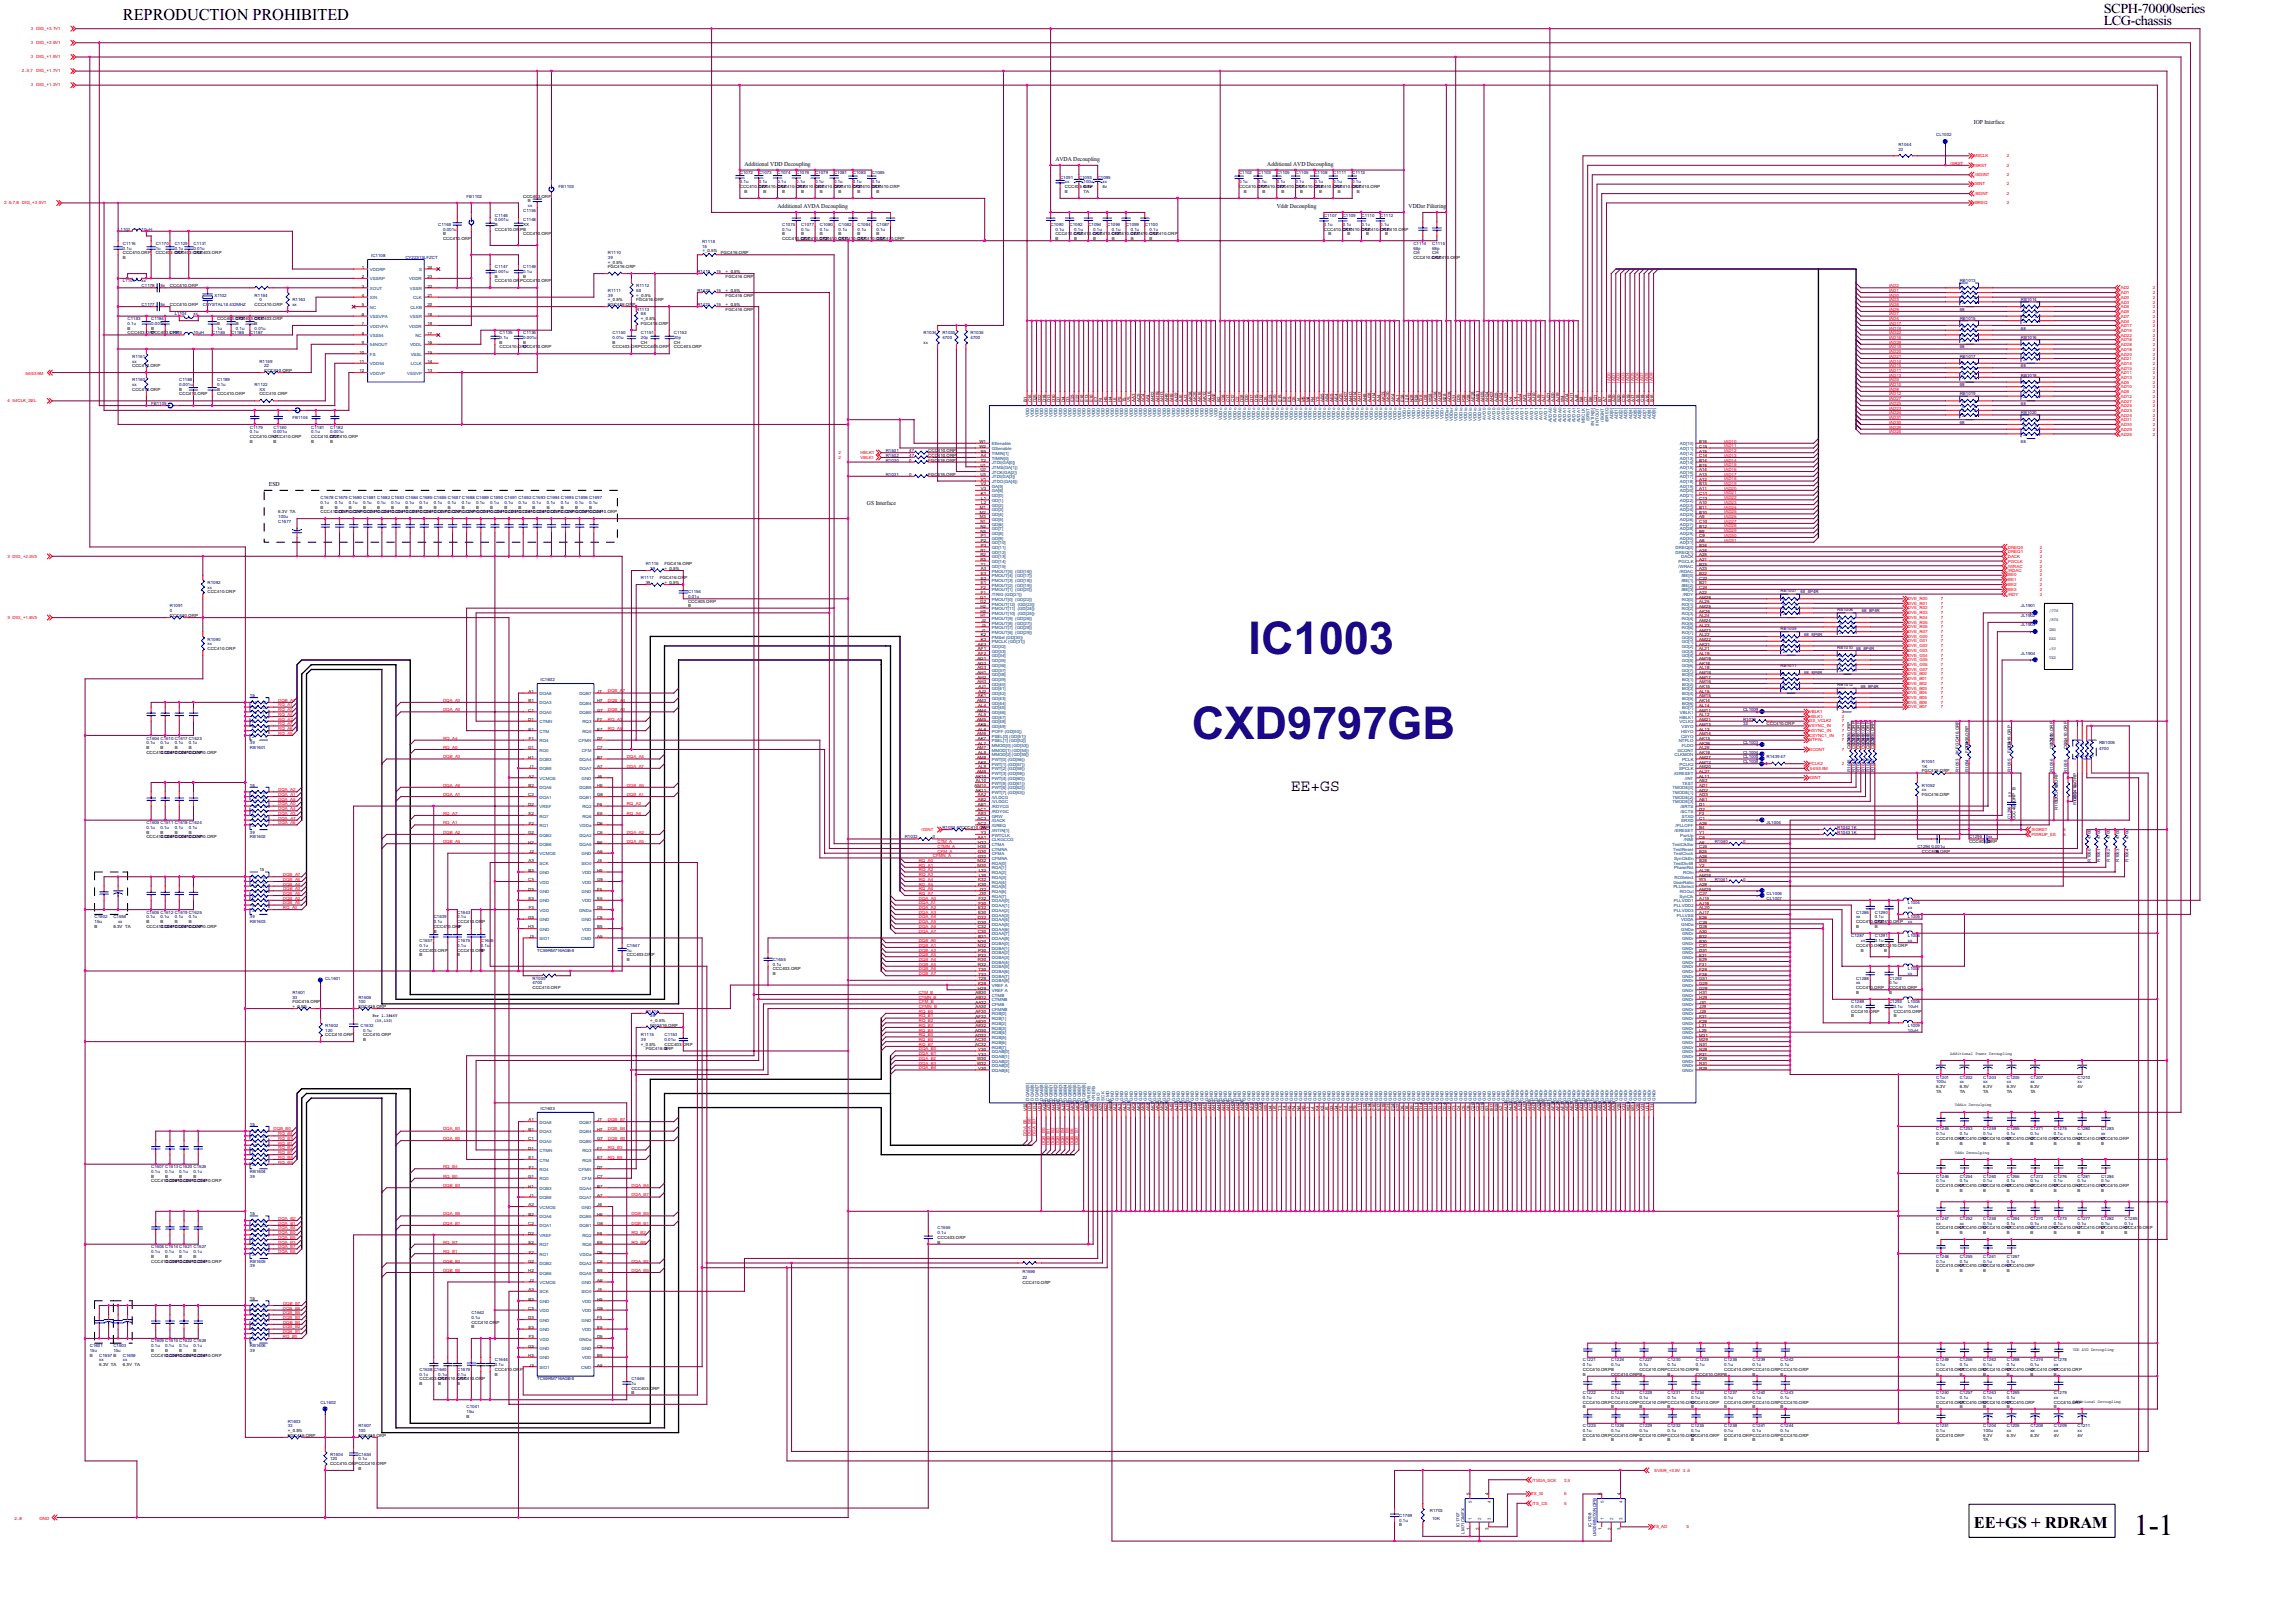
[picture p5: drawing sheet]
<svg xmlns="http://www.w3.org/2000/svg" width="420mm" height="297mm" viewBox="0 0 420 297" stroke-linecap="round" stroke-linejoin="round" font-family="sans-serif">
<defs><g id="words">
<g font-size="8.3" fill="#000080">
<text x="228.6" y="119.7">IC1003</text>
<text x="218.2" y="135.2">CXD9797GB</text>
</g>
<text font-size="5.5" x="390.7" y="280.9">1-1</text>
<g font-size="3">
<text x="22.5" y="3.7">REPRODUCTION PROHIBITED</text>
<text x="236.3" y="144.8">EE+GS</text>
<text x="361.4" y="279.7">EE+GS + RDRAM</text>
</g>
<g font-size="2.5">
<text x="385.2" y="2.3">SCPH-70000series</text>
<text x="385.2" y="4.7">LCG-chassis</text>
</g>
<g font-size="1.1">
<text x="361.4" y="22.6">IOP Interface</text>
<text x="193.2" y="29.5">AVDA Decoupling</text>
<text x="136.3" y="30.4">Additional VDD Decoupling</text>
<text x="232" y="30.4">Additional AVD Decoupling</text>
<text x="142.3" y="38.1">Additional AVDA Decoupling</text>
<text x="233.7" y="38.1">Vddr Decoupling</text>
<text x="257.9" y="38.1">VDDar Filtering</text>
<text x="49.2" y="89">ESD</text>
<text x="158.7" y="92.5">GS Interface</text>
</g>
<g font-size=".8" fill="#f00">
<text x="5.7" y="5.5">3 DIG_+3.1V1</text>
<text x="5.7" y="10.6">3 DIG_+1.8V1</text>
<text x="5.7" y="8.1">3 DIG_+2.5V1</text>
<text x="4" y="13.2">2..5,7</text>
<text x="5.7" y="15.8">3 DIG_+1.2V1</text>
<text x="6.6" y="13.2">DIG_+1.7V1</text>
<text x="361.4" y="28.8">MSCLK</text>
<text x="367.4" y="28.8">2</text>
<text x="357" y="30.1">/SRST</text>
<text x="361.4" y="33.9">/SINT</text>
<text x="361.4" y="30.5">/SRST</text>
<text x="361.5" y="32.3">/SGINT</text>
<text x="361.5" y="35.7">/BGNT</text>
<text x="367.4" y="30.5">2</text>
<text x="367.4" y="35.7">2</text>
<text x="367.4" y="33.9">2</text>
<text x="367.4" y="32.3">2</text>
<text x=".8" y="37.4">2..5,7,8</text>
<text x="4" y="37.4">DIG_+3.5V1</text>
<text x="361.4" y="37.4">/BREQ</text>
<text x="367.4" y="37.4">2</text>
<text x="345.8" y="53.4">IAD1</text>
<text x="345.8" y="52.6">IAD2</text>
<text x="388.3" y="53.8">AD1</text>
<text x="388.3" y="53">AD2</text>
<text x="394.1" y="53.8">2</text>
<text x="394.1" y="53">2</text>
<text x="345.8" y="58.6">IAD4</text>
<text x="345.8" y="56">IAD6</text>
<text x="345.8" y="59.4">IAD17</text>
<text x="345.8" y="55.1">IAD3</text>
<text x="345.8" y="54.3">IAD0</text>
<text x="345.8" y="56.9">IAD9</text>
<text x="345.8" y="57.7">IAD7</text>
<text x="388.3" y="59.9">AD17</text>
<text x="388.3" y="54.7">AD0</text>
<text x="388.3" y="55.6">AD3</text>
<text x="388.3" y="57.3">AD9</text>
<text x="388.3" y="58.2">AD7</text>
<text x="388.3" y="56.5">AD6</text>
<text x="388.3" y="59">AD4</text>
<text x="394.1" y="59.9">2</text>
<text x="394.1" y="54.7">2</text>
<text x="394.1" y="55.6">2</text>
<text x="394.1" y="57.3">2</text>
<text x="394.1" y="58.2">2</text>
<text x="394.1" y="56.5">2</text>
<text x="394.1" y="59">2</text>
<text x="345.8" y="65.5">IAD21</text>
<text x="345.8" y="61.2">IAD22</text>
<text x="345.8" y="63.8">IAD18</text>
<text x="345.8" y="62">IAD16</text>
<text x="345.8" y="62.9">IAD28</text>
<text x="345.8" y="64.6">IAD20</text>
<text x="345.8" y="60.3">IAD19</text>
<text x="388.3" y="65.1">AD20</text>
<text x="388.3" y="60.8">AD19</text>
<text x="388.3" y="63.3">AD28</text>
<text x="388.3" y="65.9">AD21</text>
<text x="388.3" y="61.6">AD22</text>
<text x="388.3" y="62.5">AD16</text>
<text x="388.3" y="64.2">AD18</text>
<text x="394.1" y="65.1">2</text>
<text x="394.1" y="60.8">2</text>
<text x="394.1" y="63.3">2</text>
<text x="394.1" y="65.9">2</text>
<text x="394.1" y="61.6">2</text>
<text x="394.1" y="62.5">2</text>
<text x="394.1" y="64.2">2</text>
<text x="4.6" y="68.6">54/53.9M</text>
<text x="294.8" y="70" transform="rotate(-90 294.8 70)">IAD0</text>
<text x="295.7" y="70" transform="rotate(-90 295.7 70)">IAD1</text>
<text x="296.5" y="70" transform="rotate(-90 296.5 70)">IAD2</text>
<text x="297.4" y="70" transform="rotate(-90 297.4 70)">IAD3</text>
<text x="298.3" y="70" transform="rotate(-90 298.3 70)">IAD4</text>
<text x="299.1" y="70" transform="rotate(-90 299.1 70)">IAD5</text>
<text x="300" y="70" transform="rotate(-90 300 70)">IAD6</text>
<text x="300.8" y="70" transform="rotate(-90 300.8 70)">IAD7</text>
<text x="301.7" y="70" transform="rotate(-90 301.7 70)">IAD8</text>
<text x="302.6" y="70" transform="rotate(-90 302.6 70)">IAD9</text>
<text x="345.8" y="71.5">IAD8</text>
<text x="345.8" y="68.9">IAD13</text>
<text x="345.8" y="69.8">IAD5</text>
<text x="345.8" y="68.1">IAD11</text>
<text x="345.8" y="66.4">IAD14</text>
<text x="345.8" y="70.7">IAD10</text>
<text x="345.8" y="67.2">IAD15</text>
<text x="388.3" y="66.8">AD14</text>
<text x="388.3" y="71.1">AD10</text>
<text x="388.3" y="67.6">AD15</text>
<text x="388.3" y="72">AD8</text>
<text x="388.3" y="68.5">AD11</text>
<text x="388.3" y="69.4">AD13</text>
<text x="388.3" y="70.2">AD5</text>
<text x="394.1" y="66.8">2</text>
<text x="394.1" y="71.1">2</text>
<text x="394.1" y="67.6">2</text>
<text x="394.1" y="68.5">2</text>
<text x="394.1" y="69.4">2</text>
<text x="394.1" y="72">2</text>
<text x="394.1" y="70.2">2</text>
<text x="1.4" y="73.6">4</text>
<text x="2.3" y="73.6">54CLK_SEL</text>
<text x="345.8" y="75.9">IAD24</text>
<text x="345.8" y="76.7">IAD31</text>
<text x="345.8" y="72.4">IAD12</text>
<text x="345.8" y="75">IAD23</text>
<text x="345.8" y="77.6">IAD30</text>
<text x="345.8" y="74.1">IAD25</text>
<text x="345.8" y="73.2">IAD27</text>
<text x="388.3" y="75.4">AD23</text>
<text x="388.3" y="76.3">AD24</text>
<text x="388.3" y="77.1">AD31</text>
<text x="388.3" y="72.8">AD12</text>
<text x="388.3" y="73.7">AD27</text>
<text x="388.3" y="74.5">AD25</text>
<text x="394.1" y="75.4">2</text>
<text x="394.1" y="76.3">2</text>
<text x="394.1" y="77.1">2</text>
<text x="394.1" y="72.8">2</text>
<text x="394.1" y="73.7">2</text>
<text x="394.1" y="74.5">2</text>
<text x="153.5" y="83.9">2</text>
<text x="153.5" y="83.1">2</text>
<text x="157.5" y="83.9">VBLK1</text>
<text x="157.5" y="83.1">HBLK1</text>
<text x="315.7" y="81.9">IAD11</text>
<text x="315.7" y="81">IAD10</text>
<text x="315.7" y="82.7">IAD12</text>
<text x="315.7" y="83.6">IAD13</text>
<text x="345.8" y="78.4">IAD29</text>
<text x="345.8" y="79.3">IAD26</text>
<text x="388.3" y="79.7">AD26</text>
<text x="388.3" y="78">AD30</text>
<text x="388.3" y="78.8">AD29</text>
<text x="394.1" y="79.7">2</text>
<text x="394.1" y="78">2</text>
<text x="394.1" y="78.8">2</text>
<text x="315.7" y="87">IAD17</text>
<text x="315.7" y="89.6">IAD20</text>
<text x="315.7" y="87.9">IAD18</text>
<text x="315.7" y="86.2">IAD16</text>
<text x="315.7" y="85.3">IAD15</text>
<text x="315.7" y="88.8">IAD19</text>
<text x="315.7" y="84.5">IAD14</text>
<text x="315.7" y="90.5">IAD21</text>
<text x="315.7" y="95.7">IAD27</text>
<text x="315.7" y="92.2">IAD23</text>
<text x="315.7" y="91.4">IAD22</text>
<text x="315.7" y="93.1">IAD24</text>
<text x="315.7" y="93.9">IAD25</text>
<text x="315.7" y="94.8">IAD26</text>
<text x="315.7" y="98.2">IAD30</text>
<text x="315.7" y="96.5">IAD28</text>
<text x="315.7" y="99.1">IAD31</text>
<text x="315.7" y="97.4">IAD29</text>
<text x="367.6" y="100.4">DREQ0</text>
<text x="367.6" y="101.3">DREQ1</text>
<text x="373.4" y="100.4">2</text>
<text x="373.4" y="101.3">2</text>
<text x="1.4" y="102">3 DIG_+2.5V3</text>
<text x="367.4" y="107.2">/BE2</text>
<text x="367.4" y="106.4">/BE1</text>
<text x="367.4" y="105.5">/BE0</text>
<text x="367.6" y="103">PGCLK</text>
<text x="367.6" y="104.7">/RDAC</text>
<text x="367.6" y="103.9">/WRAC</text>
<text x="367.6" y="102.1">DACK</text>
<text x="373.4" y="102.1">2</text>
<text x="373.4" y="107.2">2</text>
<text x="373.4" y="103">2</text>
<text x="373.4" y="104.7">2</text>
<text x="373.4" y="103.9">2</text>
<text x="373.4" y="106.4">2</text>
<text x="373.4" y="105.5">2</text>
<text x="1.4" y="113.3">3 DIG_+1.8V3</text>
<text x="349.3" y="109.8">DVE_R00</text>
<text x="349.3" y="110.7">DVE_R01</text>
<text x="349.3" y="111.5">DVE_R02</text>
<text x="349.3" y="112.4">DVE_R03</text>
<text x="349.3" y="113.3">DVE_R04</text>
<text x="355.3" y="109.8">7</text>
<text x="355.3" y="110.7">7</text>
<text x="355.3" y="111.5">7</text>
<text x="355.3" y="112.4">7</text>
<text x="355.3" y="113.3">7</text>
<text x="367.4" y="108.1">/BE3</text>
<text x="367.6" y="109">/RDY</text>
<text x="373.4" y="109">2</text>
<text x="373.4" y="108.1">2</text>
<text x="349.3" y="114.1">DVE_R05</text>
<text x="349.3" y="119.3">DVE_G03</text>
<text x="349.3" y="115">DVE_R06</text>
<text x="349.3" y="115.9">DVE_R07</text>
<text x="349.3" y="117.6">DVE_G01</text>
<text x="349.3" y="116.7">DVE_G00</text>
<text x="349.3" y="118.4">DVE_G02</text>
<text x="355.3" y="114.1">7</text>
<text x="355.3" y="115">7</text>
<text x="355.3" y="115.9">7</text>
<text x="355.3" y="119.3">7</text>
<text x="355.3" y="117.6">7</text>
<text x="355.3" y="116.7">7</text>
<text x="355.3" y="118.4">7</text>
<text x="349.3" y="121">DVE_G05</text>
<text x="349.3" y="120.2">DVE_G04</text>
<text x="349.3" y="122.7">DVE_G07</text>
<text x="349.3" y="124.5">DVE_B01</text>
<text x="349.3" y="123.6">DVE_B00</text>
<text x="349.3" y="121.9">DVE_G06</text>
<text x="349.3" y="125.3">DVE_B02</text>
<text x="355.3" y="121">7</text>
<text x="355.3" y="120.2">7</text>
<text x="355.3" y="122.7">7</text>
<text x="355.3" y="124.5">7</text>
<text x="355.3" y="123.6">7</text>
<text x="355.3" y="121.9">7</text>
<text x="355.3" y="125.3">7</text>
<text x="50.9" y="131">RQ_A4</text>
<text x="50.9" y="130.2">RQ_A3</text>
<text x="50.9" y="129.3">RQ_A1</text>
<text x="50.9" y="128.4">DQB_A1</text>
<text x="50.9" y="131.9">RQ_A2</text>
<text x="81.1" y="128.4">DQA_A3</text>
<text x="81.1" y="130.2">DQA_A0</text>
<text x="111.3" y="126.7">DQB_A7</text>
<text x="111.3" y="130.2">DQB_A0</text>
<text x="111.3" y="128.4">DQB_A4</text>
<text x="111.3" y="131.9">RQ_A3</text>
<text x="331.2" y="131.4">HBLK1</text>
<text x="331.2" y="130.5">VBLK1</text>
<text x="337.2" y="130.5">2</text>
<text x="337.2" y="131.4">2</text>
<text x="349.3" y="128.8">DVE_B06</text>
<text x="349.3" y="129.7">DVE_B07</text>
<text x="349.3" y="126.2">DVE_B03</text>
<text x="349.3" y="127.9">DVE_B05</text>
<text x="349.3" y="127">DVE_B04</text>
<text x="355.3" y="128.8">7</text>
<text x="355.3" y="129.7">7</text>
<text x="355.3" y="126.2">7</text>
<text x="355.3" y="127.9">7</text>
<text x="355.3" y="127">7</text>
<text x="50.9" y="134.5">RQ_A5</text>
<text x="50.9" y="133.6">RQ_A6</text>
<text x="50.9" y="132.7">RQ_A7</text>
<text x="81.1" y="137">RQ_A0</text>
<text x="81.1" y="135.3">RQ_A4</text>
<text x="111.3" y="133.6">RQ_A5</text>
<text x="331.2" y="135.7">NTPAL</text>
<text x="331.2" y="137.4">GCONT</text>
<text x="331.2" y="134">HSYNC_IN</text>
<text x="331.2" y="133.1">VSYNC_IN</text>
<text x="331.2" y="132.2">GS_VCLK2</text>
<text x="331.2" y="134.8">CSYNC1_IN</text>
<text x="337.2" y="134">7</text>
<text x="337.2" y="133.1">7</text>
<text x="337.2" y="134.8">7</text>
<text x="337.2" y="135.7">7</text>
<text x="337.2" y="137.4">7</text>
<text x="337.2" y="132.2">7</text>
<text x="81.1" y="138.8">DQB_A3</text>
<text x="81.1" y="144">DQA_A6</text>
<text x="114.7" y="138.8">DQA_A4</text>
<text x="114.7" y="144">DQB_A5</text>
<text x="114.7" y="140.5">DQA_A7</text>
<text x="331.2" y="140">PCLK2</text>
<text x="331.2" y="142.6">/GINT</text>
<text x="331.4" y="140.9">54/53.9M</text>
<text x="337.2" y="140">2</text>
<text x="50.9" y="148.3">DQA_A4</text>
<text x="50.9" y="147.4">DQA_A0</text>
<text x="50.9" y="144.8">DQA_A2</text>
<text x="50.9" y="146.5">DQA_A5</text>
<text x="50.9" y="145.7">DQA_A1</text>
<text x="50.9" y="149.1">DQA_A3</text>
<text x="50.9" y="150">DQA_A7</text>
<text x="81.1" y="145.7">DQA_A1</text>
<text x="81.1" y="149.1">RQ_A7</text>
<text x="114.7" y="149.1">RQ_A6</text>
<text x="114.7" y="147.4">RQ_A2</text>
<text x="114.7" y="145.7">DQB_A1</text>
<text x="50.9" y="150.9">DQA_A6</text>
<text x="81.1" y="154.3">DQB_A6</text>
<text x="81.1" y="152.6">DQB_A2</text>
<text x="81.1" y="150.9">RQ_A1</text>
<text x="114.7" y="152.6">DQA_A2</text>
<text x="114.7" y="154.3">DQA_A5</text>
<text x="168.7" y="152.1">/GINT</text>
<text x="171.6" y="154.3">CTM_A</text>
<text x="171.6" y="155.2">CTMN_A</text>
<text x="371.9" y="153">PWRUP_EE</text>
<text x="371.9" y="152.1">/EGRST</text>
<text x="377.7" y="153">5</text>
<text x="377.7" y="152.1">5</text>
<text x="51.8" y="161.2">DQB_A6</text>
<text x="51.8" y="160.3">DQB_A7</text>
<text x="168.2" y="157.8">RQ_A0</text>
<text x="168.2" y="158.6">RQ_A1</text>
<text x="168.2" y="161.2">RQ_A4</text>
<text x="168.2" y="159.5">RQ_A2</text>
<text x="168.2" y="160.3">RQ_A3</text>
<text x="170.8" y="156.9">CFMN_A</text>
<text x="171.6" y="156">CFM_A</text>
<text x="51.8" y="165.5">DQB_A0</text>
<text x="51.8" y="162.1">DQB_A4</text>
<text x="51.8" y="163.8">DQB_A5</text>
<text x="51.8" y="164.7">DQB_A2</text>
<text x="51.8" y="166.4">RQ_A0</text>
<text x="51.8" y="162.9">DQB_A3</text>
<text x="168.2" y="165.5">DQA_A1</text>
<text x="168.2" y="162.1">RQ_A5</text>
<text x="168.2" y="162.9">RQ_A6</text>
<text x="168.2" y="163.8">RQ_A7</text>
<text x="168.2" y="167.2">DQA_A3</text>
<text x="168.2" y="164.7">DQA_A0</text>
<text x="168.2" y="166.4">DQA_A2</text>
<text x="168.2" y="172.4">DQB_A0</text>
<text x="168.2" y="173.3">DQB_A1</text>
<text x="168.2" y="168.1">DQA_A4</text>
<text x="168.2" y="169.8">DQA_A6</text>
<text x="168.2" y="170.7">DQA_A7</text>
<text x="168.2" y="169">DQA_A5</text>
<text x="168.2" y="175">DQB_A3</text>
<text x="168.2" y="175.9">DQB_A4</text>
<text x="168.2" y="174.1">DQB_A2</text>
<text x="168.2" y="176.7">DQB_A5</text>
<text x="168.2" y="177.6">DQB_A6</text>
<text x="168.2" y="178.5">DQB_A7</text>
<text x="168.2" y="185.3">RQ_B0</text>
<text x="168.2" y="181.9">CTM_B</text>
<text x="168.2" y="182.8">CTMN_B</text>
<text x="168.2" y="184.5">CFMN_B</text>
<text x="168.2" y="183.6">CFM_B</text>
<text x="168.2" y="190.5">RQ_B6</text>
<text x="168.2" y="188.8">RQ_B4</text>
<text x="168.2" y="189.7">RQ_B5</text>
<text x="168.2" y="187.1">RQ_B2</text>
<text x="168.2" y="187.9">RQ_B3</text>
<text x="168.2" y="191.4">RQ_B7</text>
<text x="168.2" y="186.2">RQ_B1</text>
<text x="168.2" y="194">DQA_B2</text>
<text x="168.2" y="194.8">DQA_B3</text>
<text x="168.2" y="193.1">DQA_B1</text>
<text x="168.2" y="195.7">DQA_B4</text>
<text x="168.2" y="192.3">DQA_B0</text>
<text x="50.1" y="206.9">DQB_B0</text>
<text x="50.9" y="209.5">RQ_B1</text>
<text x="50.9" y="207.8">RQ_B4</text>
<text x="50.9" y="208.6">RQ_B3</text>
<text x="81.1" y="208.6">DQA_B0</text>
<text x="81.1" y="206.9">DQA_B3</text>
<text x="111.3" y="208.6">DQB_B0</text>
<text x="111.3" y="205.2">DQB_B7</text>
<text x="111.3" y="206.9">DQB_B4</text>
<text x="187.9" y="207.9" transform="rotate(-90 187.9 207.9)">DQA_B5</text>
<text x="188.7" y="207.9" transform="rotate(-90 188.7 207.9)">DQA_B6</text>
<text x="189.6" y="207.9" transform="rotate(-90 189.6 207.9)">DQA_B7</text>
<text x="191.4" y="209.6" transform="rotate(-90 191.4 209.6)">DQB_B0</text>
<text x="192.2" y="209.6" transform="rotate(-90 192.2 209.6)">DQB_B1</text>
<text x="193.1" y="209.6" transform="rotate(-90 193.1 209.6)">DQB_B2</text>
<text x="193.9" y="209.6" transform="rotate(-90 193.9 209.6)">DQB_B3</text>
<text x="194.8" y="209.6" transform="rotate(-90 194.8 209.6)">DQB_B4</text>
<text x="195.7" y="209.6" transform="rotate(-90 195.7 209.6)">DQB_B5</text>
<text x="196.5" y="209.6" transform="rotate(-90 196.5 209.6)">DQB_B6</text>
<text x="197.4" y="209.6" transform="rotate(-90 197.4 209.6)">DQB_B7</text>
<text x="50.9" y="211.2">RQ_B7</text>
<text x="50.9" y="210.3">RQ_B2</text>
<text x="50.9" y="212.1">RQ_B6</text>
<text x="50.9" y="212.9">RQ_B5</text>
<text x="81.1" y="215.5">RQ_B0</text>
<text x="81.1" y="213.8">RQ_B4</text>
<text x="111.3" y="210.3">RQ_B3</text>
<text x="111.3" y="212.1">RQ_B5</text>
<text x="81.1" y="217.3">DQB_B3</text>
<text x="115.6" y="219">DQA_B7</text>
<text x="115.6" y="217.3">DQA_B4</text>
<text x="50.9" y="227.6">DQA_B3</text>
<text x="50.9" y="226.7">DQA_B5</text>
<text x="50.9" y="225.9">DQA_B0</text>
<text x="50.9" y="223.3">DQA_B2</text>
<text x="50.9" y="224.1">DQA_B1</text>
<text x="50.9" y="225">DQA_B4</text>
<text x="81.1" y="222.4">DQA_B6</text>
<text x="81.1" y="227.6">RQ_B7</text>
<text x="81.1" y="224.1">DQA_B1</text>
<text x="115.6" y="227.6">RQ_B6</text>
<text x="115.6" y="225.9">RQ_B2</text>
<text x="115.6" y="222.4">DQB_B5</text>
<text x="115.6" y="224.1">DQB_B1</text>
<text x="50.9" y="228.5">DQA_B7</text>
<text x="50.9" y="229.3">DQA_B6</text>
<text x="81.1" y="232.8">DQB_B6</text>
<text x="81.1" y="231.1">DQB_B2</text>
<text x="81.1" y="229.3">RQ_B1</text>
<text x="115.6" y="231.1">DQA_B2</text>
<text x="115.6" y="232.8">DQA_B5</text>
<text x="51.8" y="239.7">DQB_B6</text>
<text x="51.8" y="238.8">DQB_B7</text>
<text x="51.8" y="244.8">RQ_B0</text>
<text x="51.8" y="243.1">DQB_B2</text>
<text x="51.8" y="240.5">DQB_B5</text>
<text x="51.8" y="244">DQB_B1</text>
<text x="51.8" y="241.4">DQB_B3</text>
<text x="51.8" y="242.3">DQB_B4</text>
<text x="302.9" y="269.4">EVER_+3.5V 3..5</text>
<text x="280.3" y="273.6">TS_SI</text>
<text x="280.5" y="271.2">/TSGA_SCK</text>
<text x="280.5" y="275.5">/TS_CS</text>
<text x="286.4" y="271.2">2,5</text>
<text x="286.4" y="275.5">5</text>
<text x="286.4" y="273.6">5</text>
<text x="2.6" y="278.1">2..8</text>
<text x="7.2" y="278.1">GND</text>
<text x="302.7" y="279.7">TS_AD</text>
<text x="308.7" y="279.7">5</text>
</g>
<g font-size=".8" fill="#000080">
<text x="347.5" y="26.7">R1044</text>
<text x="347.5" y="27.6">22</text>
<text x="354.5" y="25">CL1002</text>
<text x="102.3" y="34.4">FB1103</text>
<text x="135.5" y="31.9">C1072</text>
<text x="135.5" y="33.6">0.1u</text>
<text x="138.9" y="31.9">C1073</text>
<text x="138.9" y="33.6">0.1u</text>
<text x="142.3" y="31.9">C1074</text>
<text x="142.3" y="33.6">0.1u</text>
<text x="145.8" y="31.9">C1076</text>
<text x="145.8" y="33.6">0.1u</text>
<text x="149.2" y="31.9">C1079</text>
<text x="149.2" y="33.6">0.1u</text>
<text x="152.7" y="31.9">C1081</text>
<text x="152.7" y="33.6">0.1u</text>
<text x="156.1" y="31.9">C1083</text>
<text x="156.1" y="33.6">0.1u</text>
<text x="159.6" y="31.9">C1085</text>
<text x="159.6" y="33.6">0.1u</text>
<text x="194.1" y="32.7">C1091</text>
<text x="194.9" y="33.6">xx</text>
<text x="197.5" y="32.7">C1093</text>
<text x="198.4" y="33.6">100u</text>
<text x="201" y="32.7">C1095</text>
<text x="201.8" y="33.6">xx</text>
<text x="226.8" y="31.9">C1102</text>
<text x="226.8" y="33.6">0.1u</text>
<text x="230.3" y="31.9">C1103</text>
<text x="230.3" y="33.6">0.1u</text>
<text x="233.7" y="31.9">C1105</text>
<text x="233.7" y="33.6">0.1u</text>
<text x="237.2" y="31.9">C1106</text>
<text x="237.2" y="33.6">0.1u</text>
<text x="240.6" y="31.9">C1108</text>
<text x="240.6" y="33.6">0.1u</text>
<text x="244.1" y="31.9">C1111</text>
<text x="244.1" y="33.6">0.1u</text>
<text x="247.5" y="31.9">C1113</text>
<text x="247.5" y="33.6">0.1u</text>
<text x="80.2" y="41.4">C1168</text>
<text x="85.4" y="36.2">FB1102</text>
<text x="90.6" y="39.6">C1146</text>
<text x="90.6" y="40.5">0.001u</text>
<text x="95.8" y="38.8">C1155</text>
<text x="95.8" y="40.5">C1148</text>
<text x="95.8" y="41.4">XX</text>
<text x="96.7" y="37.9">xx</text>
<text x="143.2" y="41.4">C1075</text>
<text x="146.7" y="41.4">C1077</text>
<text x="150.1" y="41.4">C1080</text>
<text x="153.5" y="41.4">C1082</text>
<text x="157" y="41.4">C1084</text>
<text x="160.5" y="41.4">C1087</text>
<text x="192.3" y="41.4">C1090</text>
<text x="195.8" y="41.4">C1092</text>
<text x="199.3" y="41.4">C1094</text>
<text x="202.7" y="41.4">C1096</text>
<text x="206.1" y="41.4">C1099</text>
<text x="209.6" y="41.4">C1100</text>
<text x="242.4" y="39.6">C1107</text>
<text x="242.4" y="41.4">0.1u</text>
<text x="245.8" y="39.6">C1109</text>
<text x="245.8" y="41.4">0.1u</text>
<text x="249.3" y="39.6">C1110</text>
<text x="249.3" y="41.4">0.1u</text>
<text x="252.7" y="39.6">C1112</text>
<text x="252.7" y="41.4">0.1u</text>
<text x="21.6" y="42.2">L1102</text>
<text x="22.5" y="44.8">C1116</text>
<text x="22.5" y="45.7">0.1u</text>
<text x="25.9" y="42.2">10uH</text>
<text x="28.5" y="44.8">C1170</text>
<text x="28.5" y="45.7">1u</text>
<text x="32" y="44.8">C1129</text>
<text x="32" y="45.7">0.1u</text>
<text x="35.4" y="44.8">C1131</text>
<text x="35.4" y="45.7">0.01u</text>
<text x="67.9" y="47">IC1108</text>
<text x="74.2" y="47.4">CY22313LFZCT</text>
<text x="81.1" y="42.2">0.001u</text>
<text x="111.3" y="46.5">R1110</text>
<text x="111.3" y="47.4">39</text>
<text x="128.5" y="44.4">R1118</text>
<text x="128.5" y="45.3">15</text>
<text x="143.2" y="42.2">0.1u</text>
<text x="146.7" y="42.2">0.1u</text>
<text x="150.1" y="42.2">0.1u</text>
<text x="153.5" y="42.2">0.1u</text>
<text x="157" y="42.2">0.1u</text>
<text x="160.5" y="42.2">0.1u</text>
<text x="193.2" y="42.2">0.1u</text>
<text x="196.7" y="42.2">0.1u</text>
<text x="200.1" y="42.2">0.1u</text>
<text x="203.6" y="42.2">0.1u</text>
<text x="207" y="42.2">0.1u</text>
<text x="210.5" y="42.2">0.1u</text>
<text x="258.7" y="44.8">C1114</text>
<text x="258.7" y="45.7">68p</text>
<text x="262.2" y="44.8">C1115</text>
<text x="262.2" y="45.7">68p</text>
<text x="22.5" y="51.7">L1101</text>
<text x="25.9" y="51.7">xx</text>
<text x="25.9" y="52.6">C1178</text>
<text x="29.4" y="52.6">5p</text>
<text x="90.6" y="49.1">C1147</text>
<text x="90.6" y="50">0.001u</text>
<text x="95.8" y="49.1">C1149</text>
<text x="95.8" y="50">0.1u</text>
<text x="111.3" y="53.4">R1111</text>
<text x="116.5" y="52.6">R1112</text>
<text x="116.5" y="53.4">68</text>
<text x="127.7" y="50">R1119</text>
<text x="127.7" y="53.4">R1120</text>
<text x="131.1" y="50">15</text>
<text x="131.1" y="53.4">15</text>
<text x="358.8" y="51.7">RB1013</text>
<text x="23.4" y="58.6">C1183</text>
<text x="23.4" y="59.4">0.1u</text>
<text x="25.9" y="56">C1177</text>
<text x="27.7" y="58.6">C1184</text>
<text x="27.7" y="59.4">0.001u</text>
<text x="29.4" y="56">5p</text>
<text x="32" y="57.7">L1104</text>
<text x="35.4" y="57.7">xx</text>
<text x="37.1" y="56">CRYSTAL18.432MHZ</text>
<text x="39.3" y="54.3">X1102</text>
<text x="46.6" y="54.3">R1164</text>
<text x="47.5" y="55.1">0</text>
<text x="53.5" y="55.1">R1163</text>
<text x="53.5" y="56">xx</text>
<text x="111.3" y="54.3">39</text>
<text x="116.5" y="56.9">R1113</text>
<text x="117.3" y="57.7">68</text>
<text x="127.7" y="56">R1121</text>
<text x="131.1" y="56">15</text>
<text x="358.8" y="58.6">RB1015</text>
<text x="358.8" y="56.9">68</text>
<text x="370" y="55.1">RB1014</text>
<text x="24.2" y="65.5">R1161</text>
<text x="31.1" y="61.2">L1103</text>
<text x="35.4" y="61.2">10uH</text>
<text x="38.9" y="61.2">C1185</text>
<text x="39.7" y="60.3">1u</text>
<text x="42.3" y="61.2">C1186</text>
<text x="43.2" y="60.3">0.1u</text>
<text x="45.8" y="61.2">C1187</text>
<text x="46.6" y="60.3">0.01u</text>
<text x="91.5" y="61.2">C1135</text>
<text x="91.5" y="62">0.1u</text>
<text x="95.8" y="61.2">C1136</text>
<text x="95.8" y="62">0.001u</text>
<text x="112.2" y="61.2">C1150</text>
<text x="112.2" y="62">0.01u</text>
<text x="117.3" y="61.2">C1151</text>
<text x="117.3" y="62">20p</text>
<text x="123.4" y="61.2">C1152</text>
<text x="123.4" y="62">20p</text>
<text x="169.1" y="61.2">R1034</text>
<text x="169.1" y="62.9">xx</text>
<text x="172.5" y="61.2">R1035</text>
<text x="172.5" y="62">4700</text>
<text x="177.7" y="61.2">R1036</text>
<text x="177.7" y="62">4700</text>
<text x="358.8" y="63.8">68</text>
<text x="358.8" y="65.5">RB1017</text>
<text x="370" y="62">RB1016</text>
<text x="370" y="60.3">68</text>
<text x="24.2" y="69.8">R1160</text>
<text x="24.2" y="70.7">xx</text>
<text x="24.2" y="66.4">xx</text>
<text x="32.8" y="69.8">C1188</text>
<text x="32.8" y="70.7">0.001u</text>
<text x="39.7" y="69.8">C1189</text>
<text x="39.7" y="70.7">0.1u</text>
<text x="46.6" y="70.7">R1122</text>
<text x="47.5" y="71.5">XX</text>
<text x="47.5" y="66.4">R1159</text>
<text x="48.4" y="67.2">22</text>
<text x="358.8" y="70.7">68</text>
<text x="370" y="68.9">RB1018</text>
<text x="370" y="67.2">68</text>
<text x="27.7" y="74.1">FB1105</text>
<text x="53.5" y="76.7">FB1104</text>
<text x="358.8" y="72.4">RB1019</text>
<text x="358.8" y="77.6">68</text>
<text x="370" y="74.1">68</text>
<text x="370" y="75.9">RB1020</text>
<text x="45.8" y="78.4">C1179</text>
<text x="45.8" y="79.3">0.1u</text>
<text x="50.1" y="78.4">C1180</text>
<text x="50.1" y="79.3">0.001u</text>
<text x="57" y="78.4">C1181</text>
<text x="57" y="79.3">0.1u</text>
<text x="60.4" y="78.4">C1182</text>
<text x="60.4" y="79.3">0.001u</text>
<text x="162.2" y="83.6">R1502</text>
<text x="162.2" y="82.7">R1501</text>
<text x="166.5" y="83.6">47</text>
<text x="166.5" y="82.7">47</text>
<text x="370" y="81">68</text>
<text x="162.2" y="84.5">R1030</text>
<text x="162.2" y="87">R1031</text>
<text x="166.5" y="84.5">0</text>
<text x="166.5" y="87">0</text>
<text x="50.9" y="95.7">C1677</text>
<text x="50.9" y="94.8">100u</text>
<text x="58.7" y="91.4">C1678 C1679 C1680 C1681 C1682 C1683 C1684 C1685 C1686 C1687 C1688 C1689 C1690 C1691 C1692 C1693 C1694 C1695 C1696 C1697</text>
<text x="58.7" y="92.2">0.1u</text>
<text x="61.3" y="92.2">0.1u</text>
<text x="63.9" y="92.2">0.1u</text>
<text x="66.5" y="92.2">0.1u</text>
<text x="69" y="92.2">0.1u</text>
<text x="71.6" y="92.2">0.1u</text>
<text x="74.2" y="92.2">0.1u</text>
<text x="76.8" y="92.2">0.1u</text>
<text x="79.4" y="92.2">0.1u</text>
<text x="82" y="92.2">0.1u</text>
<text x="84.6" y="92.2">0.1u</text>
<text x="87.2" y="92.2">0.1u</text>
<text x="89.7" y="92.2">0.1u</text>
<text x="92.3" y="92.2">0.1u</text>
<text x="94.9" y="92.2">0.1u</text>
<text x="97.5" y="92.2">0.1u</text>
<text x="100.1" y="92.2">0.1u</text>
<text x="102.7" y="92.2">0.1u</text>
<text x="105.3" y="92.2">0.1u</text>
<text x="107.8" y="92.2">0.1u</text>
<text x="38" y="106.9">R1092</text>
<text x="38" y="107.7">xx</text>
<text x="117.3" y="106">R1117</text>
<text x="118.2" y="106.9">39</text>
<text x="118.2" y="103.4">R1116</text>
<text x="119" y="104.3">39</text>
<text x="31.1" y="111.2">R1091</text>
<text x="31.1" y="112">0</text>
<text x="126" y="108.6">C1154</text>
<text x="126" y="109.5">0.01u</text>
<text x="326" y="108.3">RB1007</text>
<text x="329.6" y="108.6">68_8P4R</text>
<text x="336.4" y="111.8">RB1008</text>
<text x="340.8" y="112">68_8P4R</text>
<text x="370" y="111.2">JL1901</text>
<text x="370" y="112.9">JL1902</text>
<text x="38" y="117.2">R1090</text>
<text x="38" y="118.1">xx</text>
<text x="326" y="115.3">RB1009</text>
<text x="330.3" y="116.4">68_8P4R</text>
<text x="336.4" y="118.7">RB1010</text>
<text x="339.8" y="119">68_8P4R</text>
<text x="370" y="114.7">JL1903</text>
<text x="370" y="119.8">JL1904</text>
<text x="99" y="124.7">IC1602</text>
<text x="326" y="122.1">RB1011</text>
<text x="330.3" y="123.3">68_8P4R</text>
<text x="336.4" y="125.6">RB1012</text>
<text x="340.7" y="125.9">68_8P4R</text>
<text x="319.1" y="131.9">R1039</text>
<text x="319.1" y="130.2">CL1009</text>
<text x="26.8" y="135.3">C1604 C1610 C1617 C1623</text>
<text x="26.8" y="136.2">0.1u</text>
<text x="29.4" y="136.2">0.1u</text>
<text x="32" y="136.2">0.1u</text>
<text x="34.6" y="136.2">0.1u</text>
<text x="45.8" y="137">RB1601</text>
<text x="45.8" y="136.2">39</text>
<text x="319.1" y="137.9">CL1004</text>
<text x="319.1" y="132.7">33</text>
<text x="319.1" y="136.2">CL1003</text>
<text x="338.8" y="136.3" transform="rotate(-90 338.8 136.3)">4700</text>
<text x="339.6" y="136.3" transform="rotate(-90 339.6 136.3)">4700</text>
<text x="340.5" y="136.3" transform="rotate(-90 340.5 136.3)">4700</text>
<text x="341.4" y="136.3" transform="rotate(-90 341.4 136.3)">4700</text>
<text x="342.2" y="136.3" transform="rotate(-90 342.2 136.3)">4700</text>
<text x="343.1" y="136.3" transform="rotate(-90 343.1 136.3)">4700</text>
<text x="360.4" y="136.8" transform="rotate(-90 360.4 136.8)">10K</text>
<text x="368.1" y="136.8" transform="rotate(-90 368.1 136.8)">10k</text>
<text x="375.9" y="136.3" transform="rotate(-90 375.9 136.3)">4700</text>
<text x="378.4" y="136.3" transform="rotate(-90 378.4 136.3)">xx</text>
<text x="384.3" y="136.2">RB1006</text>
<text x="384.3" y="137.2">4700</text>
<text x="319.1" y="138.8">CL1005</text>
<text x="319.1" y="139.7">CL1008</text>
<text x="323.4" y="138.8">R1439 47</text>
<text x="338.8" y="141.3" transform="rotate(-90 338.8 141.3)">R1045</text>
<text x="339.6" y="141.3" transform="rotate(-90 339.6 141.3)">R1046</text>
<text x="340.5" y="141.3" transform="rotate(-90 340.5 141.3)">R1047</text>
<text x="341.4" y="141.3" transform="rotate(-90 341.4 141.3)">R1048</text>
<text x="342.2" y="141.3" transform="rotate(-90 342.2 141.3)">R1049</text>
<text x="343.1" y="141.3" transform="rotate(-90 343.1 141.3)">R1050</text>
<text x="351.9" y="139.7">R1051</text>
<text x="351.9" y="140.5">1K</text>
<text x="351.9" y="144">R1052</text>
<text x="358.6" y="141.3" transform="rotate(-90 358.6 141.3)">R1053</text>
<text x="358.6" y="138.2" transform="rotate(-90 358.6 138.2)">1K FGC416.ORP</text>
<text x="360.4" y="141.3" transform="rotate(-90 360.4 141.3)">R1054</text>
<text x="368.1" y="141.3" transform="rotate(-90 368.1 141.3)">R1055</text>
<text x="375.9" y="141.3" transform="rotate(-90 375.9 141.3)">R1056</text>
<text x="378.4" y="141.5" transform="rotate(-90 378.4 141.5)">R1058</text>
<text x="351.9" y="144.8">xx</text>
<text x="368.1" y="149.9" transform="rotate(-90 368.1 149.9)">C1296</text>
<text x="368.1" y="145.8" transform="rotate(-90 368.1 145.8)">xx</text>
<text x="376.7" y="148.2" transform="rotate(-90 376.7 148.2)">R1057</text>
<text x="376.7" y="144.1" transform="rotate(-90 376.7 144.1)">xx</text>
<text x="380.2" y="147.3" transform="rotate(-90 380.2 147.3)">R1059</text>
<text x="380.2" y="144.1" transform="rotate(-90 380.2 144.1)">xx</text>
<text x="26.8" y="150.9">C1605 C1611 C1618 C1624</text>
<text x="26.8" y="151.7">0.1u</text>
<text x="29.4" y="151.7">0.1u</text>
<text x="32" y="151.7">0.1u</text>
<text x="34.6" y="151.7">0.1u</text>
<text x="45.8" y="153.5">RB1602</text>
<text x="45.8" y="152.6">39</text>
<text x="165.6" y="153.5">R1032</text>
<text x="170.8" y="153.5">0</text>
<text x="172.5" y="151.7">R1033 47CCC410.ORP</text>
<text x="313.9" y="154.3">R1040</text>
<text x="319.1" y="154.3">0</text>
<text x="323.4" y="150.9">JL1004</text>
<text x="336.4" y="151.7">R1042 1K</text>
<text x="336.4" y="152.6">R1043 1K</text>
<text x="351" y="155.2">C1294 0.001u</text>
<text x="360.5" y="153.5">C1295</text>
<text x="364" y="153.5">xx</text>
<text x="382.8" y="153.5" transform="rotate(-90 382.8 153.5)">4700</text>
<text x="384.5" y="153.5" transform="rotate(-90 384.5 153.5)">4700</text>
<text x="386.2" y="153.5" transform="rotate(-90 386.2 153.5)">4700</text>
<text x="387.9" y="153.5" transform="rotate(-90 387.9 153.5)">4700</text>
<text x="389.7" y="153.5" transform="rotate(-90 389.7 153.5)">4700</text>
<text x="313.9" y="161.2">R1041</text>
<text x="319.1" y="161.2">0</text>
<text x="382.8" y="157.7" transform="rotate(-90 382.8 157.7)">R1060</text>
<text x="384.5" y="157.7" transform="rotate(-90 384.5 157.7)">R1061</text>
<text x="386.2" y="157.7" transform="rotate(-90 386.2 157.7)">R1062</text>
<text x="387.9" y="157.7" transform="rotate(-90 387.9 157.7)">R1063</text>
<text x="389.7" y="157.7" transform="rotate(-90 389.7 157.7)">R1064</text>
<text x="26.8" y="167.2">C1606 C1612 C1619 C1625</text>
<text x="83.7" y="167.2">C1643</text>
<text x="323.4" y="163.8">CL1006</text>
<text x="323.4" y="164.7">CL1007</text>
<text x="339.8" y="167.2">C1286</text>
<text x="343.2" y="167.2">C1290</text>
<text x="349.3" y="165.5">L1004</text>
<text x="349.3" y="166.4">xx</text>
<text x="17.3" y="168.1">C1602</text>
<text x="17.3" y="169">15u</text>
<text x="20.8" y="168.1">C1658</text>
<text x="21.6" y="169">xx</text>
<text x="26.8" y="168.1">0.1u</text>
<text x="29.4" y="168.1">0.1u</text>
<text x="32" y="168.1">0.1u</text>
<text x="34.6" y="168.1">0.1u</text>
<text x="45.8" y="169">RB1603</text>
<text x="45.8" y="168.1">39</text>
<text x="76.8" y="172.4">C1637</text>
<text x="76.8" y="173.3">0.1u</text>
<text x="79.4" y="168.1">C1639</text>
<text x="79.4" y="169">0.1u</text>
<text x="83.7" y="172.4">C1675</text>
<text x="83.7" y="173.3">0.1u</text>
<text x="83.7" y="168.1">0.1u</text>
<text x="88" y="172.4">C1645</text>
<text x="88" y="173.3">0.1u</text>
<text x="114.7" y="173.3">C1647</text>
<text x="338.9" y="171.5">C1287</text>
<text x="339.8" y="168.1">xx</text>
<text x="340.7" y="172.4">xx</text>
<text x="343.2" y="168.1">0.1u</text>
<text x="343.2" y="171.5">C1291</text>
<text x="343.2" y="172.4">0.1u</text>
<text x="349.3" y="168.1">L1005</text>
<text x="349.3" y="169">xx</text>
<text x="349.3" y="171.5">L1006</text>
<text x="349.3" y="172.4">xx</text>
<text x="59.6" y="179.3">CL1601</text>
<text x="97.5" y="179.3">R1009</text>
<text x="98.4" y="174.1">TC59RM716AGB-8</text>
<text x="114.7" y="174.1">1u</text>
<text x="141.5" y="175.9">C1655</text>
<text x="141.5" y="176.7">0.1u</text>
<text x="339.8" y="179.3">C1288</text>
<text x="345.8" y="179.3">C1292</text>
<text x="349.3" y="177.6">L1007</text>
<text x="349.3" y="178.5">xx</text>
<text x="53.5" y="181.9">R1601</text>
<text x="53.5" y="182.8">33</text>
<text x="65.6" y="182.8">R1606</text>
<text x="65.6" y="183.6">100</text>
<text x="97.5" y="180.2">4700</text>
<text x="118.2" y="185.3">R1114</text>
<text x="338.9" y="183.6">C1289</text>
<text x="338.9" y="184.5">0.01u</text>
<text x="339.8" y="180.2">xx</text>
<text x="345.8" y="183.6">C1293</text>
<text x="345.8" y="180.2">0.1u</text>
<text x="346.7" y="184.5">0.1u</text>
<text x="349.3" y="183.6">L1008</text>
<text x="349.3" y="184.5">10uH</text>
<text x="59.6" y="187.9">R1602</text>
<text x="59.6" y="188.8">120</text>
<text x="66" y="187.9">C1632</text>
<text x="66.5" y="188.8">0.1u</text>
<text x="117.3" y="189.7">R1115</text>
<text x="117.3" y="190.5">39</text>
<text x="119" y="186.2">39</text>
<text x="121.7" y="189.7">C1153</text>
<text x="121.7" y="190.5">0.01u</text>
<text x="349.3" y="187.9">L1009</text>
<text x="349.3" y="188.8">10uH</text>
<text x="354.5" y="197.4">C1201</text>
<text x="358.8" y="197.4">C1202</text>
<text x="363.1" y="197.4">C1203</text>
<text x="367.4" y="197.4">C1205</text>
<text x="371.7" y="197.4">C1207</text>
<text x="380.3" y="197.4">C1210</text>
<text x="99" y="203.1">IC1603</text>
<text x="354.5" y="198.3">100u</text>
<text x="358.8" y="198.3">xx</text>
<text x="363.1" y="198.3">xx</text>
<text x="367.4" y="198.3">xx</text>
<text x="371.7" y="198.3">xx</text>
<text x="380.3" y="198.3">xx</text>
<text x="354.5" y="206.9">C1245</text>
<text x="354.5" y="207.8">0.1u</text>
<text x="358.8" y="206.9">C1253</text>
<text x="358.8" y="207.8">0.1u</text>
<text x="363.1" y="206.9">C1259</text>
<text x="363.1" y="207.8">0.1u</text>
<text x="367.4" y="206.9">C1265</text>
<text x="367.4" y="207.8">0.1u</text>
<text x="371.7" y="206.9">C1271</text>
<text x="371.7" y="207.8">0.1u</text>
<text x="376" y="206.9">C1275</text>
<text x="376" y="207.8">0.1u</text>
<text x="380.3" y="206.9">C1280</text>
<text x="380.3" y="207.8">xx</text>
<text x="384.6" y="206.9">C1283</text>
<text x="384.6" y="207.8">xx</text>
<text x="27.7" y="213.8">C1607 C1613 C1620 C1626</text>
<text x="27.7" y="214.7">0.1u</text>
<text x="30.2" y="214.7">0.1u</text>
<text x="32.8" y="214.7">0.1u</text>
<text x="35.4" y="214.7">0.1u</text>
<text x="45.8" y="214.7">RB1604</text>
<text x="45.8" y="215.5">39</text>
<text x="354.5" y="215.5">C1246</text>
<text x="358.8" y="215.5">C1254</text>
<text x="363.1" y="215.5">C1260</text>
<text x="367.4" y="215.5">C1266</text>
<text x="371.7" y="215.5">C1272</text>
<text x="376" y="215.5">C1276</text>
<text x="380.3" y="215.5">C1281</text>
<text x="384.6" y="215.5">C1284</text>
<text x="354.5" y="216.4">0.1u</text>
<text x="358.8" y="216.4">0.1u</text>
<text x="363.1" y="216.4">0.1u</text>
<text x="367.4" y="216.4">0.1u</text>
<text x="371.7" y="216.4">0.1u</text>
<text x="376" y="216.4">0.1u</text>
<text x="380.3" y="216.4">0.1u</text>
<text x="384.6" y="216.4">0.1u</text>
<text x="171.7" y="225">C1656</text>
<text x="171.7" y="225.9">0.1u</text>
<text x="354.5" y="223.3">C1247</text>
<text x="354.5" y="224.1">xx</text>
<text x="358.8" y="223.3">C1252</text>
<text x="358.8" y="224.1">xx</text>
<text x="363.1" y="223.3">C1258</text>
<text x="363.1" y="224.1">0.1u</text>
<text x="367.4" y="223.3">C1264</text>
<text x="367.4" y="224.1">0.1u</text>
<text x="371.7" y="223.3">C1270</text>
<text x="371.7" y="224.1">0.1u</text>
<text x="376" y="223.3">C1273</text>
<text x="376" y="224.1">0.1u</text>
<text x="380.3" y="223.3">C1277</text>
<text x="380.3" y="224.1">0.1u</text>
<text x="384.6" y="223.3">C1282</text>
<text x="384.6" y="224.1">0.1u</text>
<text x="389" y="223.3">C1285</text>
<text x="389" y="224.1">0.1u</text>
<text x="27.7" y="228.5">C1608 C1614 C1621 C1627</text>
<text x="27.7" y="229.3">0.1u</text>
<text x="30.2" y="229.3">0.1u</text>
<text x="32.8" y="229.3">0.1u</text>
<text x="35.4" y="229.3">0.1u</text>
<text x="45.8" y="231.1">RB1605</text>
<text x="45.8" y="231.9">39</text>
<text x="187.2" y="232.9">R1696</text>
<text x="354.5" y="230.2">C1248</text>
<text x="354.5" y="231.1">0.1u</text>
<text x="358.8" y="230.2">C1255</text>
<text x="358.8" y="231.1">0.1u</text>
<text x="363.1" y="230.2">C1261</text>
<text x="363.1" y="231.1">0.1u</text>
<text x="367.4" y="230.2">C1267</text>
<text x="367.4" y="231.1">0.1u</text>
<text x="187.2" y="234.1">22</text>
<text x="27.7" y="245.7">C1609 C1615 C1622 C1628</text>
<text x="86.3" y="240.5">C1642</text>
<text x="86.3" y="241.4">0.1u</text>
<text x="16.4" y="246.6">C1601</text>
<text x="16.4" y="247.4">15u</text>
<text x="18.2" y="248.3">C1657 B</text>
<text x="18.2" y="249.1">xx</text>
<text x="20.8" y="246.6">C1603</text>
<text x="20.8" y="247.4">15u</text>
<text x="22.5" y="248.3">C1659</text>
<text x="22.5" y="249.1">xx</text>
<text x="27.7" y="246.6">0.1u</text>
<text x="30.2" y="246.6">0.1u</text>
<text x="32.8" y="246.6">0.1u</text>
<text x="35.4" y="246.6">0.1u</text>
<text x="45.8" y="246.6">RB1606</text>
<text x="45.8" y="247.4">39</text>
<text x="76.8" y="250.9">C1638 C1640</text>
<text x="76.8" y="251.7">0.1u</text>
<text x="80.2" y="251.7">0.1u</text>
<text x="83.7" y="250.9">C1676</text>
<text x="83.7" y="251.7">0.1u</text>
<text x="90.6" y="249.1">C1644</text>
<text x="90.6" y="250">0.1u</text>
<text x="289.8" y="249.1">C1221</text>
<text x="289.8" y="250">0.1u</text>
<text x="295" y="249.1">C1224</text>
<text x="295" y="250">0.1u</text>
<text x="300.1" y="249.1">C1227</text>
<text x="300.1" y="250">0.1u</text>
<text x="305.3" y="249.1">C1230</text>
<text x="305.3" y="250">0.1u</text>
<text x="310.5" y="249.1">C1233</text>
<text x="310.5" y="250">0.1u</text>
<text x="315.7" y="249.1">C1236</text>
<text x="315.7" y="250">0.1u</text>
<text x="320.8" y="249.1">C1239</text>
<text x="320.8" y="250">0.1u</text>
<text x="326" y="249.1">C1242</text>
<text x="326" y="250">0.1u</text>
<text x="354.5" y="249.1">C1249</text>
<text x="354.5" y="250">0.1u</text>
<text x="358.8" y="249.1">C1256</text>
<text x="358.8" y="250">0.1u</text>
<text x="363.1" y="249.1">C1262</text>
<text x="363.1" y="250">0.1u</text>
<text x="367.4" y="249.1">C1268</text>
<text x="367.4" y="250">0.1u</text>
<text x="371.7" y="249.1">C1274</text>
<text x="371.7" y="250">0.1u</text>
<text x="376" y="249.1">C1278</text>
<text x="376" y="250">xx</text>
<text x="58.7" y="256.9">CL1602</text>
<text x="85.4" y="257.8">C1041</text>
<text x="98.4" y="252.6">TC59RM716AGB-8</text>
<text x="115.6" y="252.6">C1646</text>
<text x="115.6" y="253.5">1u</text>
<text x="289.8" y="255.2">C1222</text>
<text x="289.8" y="256.1">0.1u</text>
<text x="295" y="255.2">C1225</text>
<text x="295" y="256.1">0.1u</text>
<text x="300.1" y="255.2">C1228</text>
<text x="300.1" y="256.1">0.1u</text>
<text x="305.3" y="255.2">C1231</text>
<text x="305.3" y="256.1">0.1u</text>
<text x="309.6" y="255.2">C1234</text>
<text x="309.6" y="256.1">0.1u</text>
<text x="315.7" y="255.2">C1237</text>
<text x="315.7" y="256.1">0.1u</text>
<text x="320.8" y="255.2">C1240</text>
<text x="320.8" y="256.1">0.1u</text>
<text x="326" y="255.2">C1243</text>
<text x="326" y="256.1">0.1u</text>
<text x="354.5" y="255.2">C1250</text>
<text x="354.5" y="256.1">0.1u</text>
<text x="358.8" y="255.2">C1257</text>
<text x="358.8" y="256.1">0.1u</text>
<text x="363.1" y="255.2">C1263</text>
<text x="363.1" y="256.1">0.1u</text>
<text x="367.4" y="255.2">C1269</text>
<text x="367.4" y="256.1">0.1u</text>
<text x="376" y="255.2">C1279</text>
<text x="376" y="256.1">xx</text>
<text x="52.7" y="260.4">R1603</text>
<text x="52.7" y="261.2">33</text>
<text x="65.6" y="261.2">R1607</text>
<text x="65.6" y="262.1">100</text>
<text x="85.4" y="258.6">15u</text>
<text x="289.8" y="261.2">C1223</text>
<text x="289.8" y="262.1">0.1u</text>
<text x="295" y="261.2">C1226</text>
<text x="295" y="262.1">0.1u</text>
<text x="300.1" y="261.2">C1229</text>
<text x="300.1" y="262.1">0.1u</text>
<text x="305.3" y="261.2">C1232</text>
<text x="305.3" y="262.1">0.1u</text>
<text x="309.6" y="261.2">C1235</text>
<text x="309.6" y="262.1">0.1u</text>
<text x="315.7" y="261.2">C1238</text>
<text x="315.7" y="262.1">0.1u</text>
<text x="320.8" y="261.2">C1241</text>
<text x="320.8" y="262.1">0.1u</text>
<text x="326" y="261.2">C1244</text>
<text x="326" y="262.1">0.1u</text>
<text x="354.5" y="261.2">C1251</text>
<text x="354.5" y="262.1">0.1u</text>
<text x="363.1" y="261.2">C1204</text>
<text x="363.1" y="262.1">100u</text>
<text x="367.4" y="261.2">C1206</text>
<text x="367.4" y="262.1">xx</text>
<text x="371.7" y="261.2">C1208</text>
<text x="371.7" y="262.1">xx</text>
<text x="376" y="261.2">C1209</text>
<text x="376" y="262.1">xx</text>
<text x="380.3" y="261.2">C1211</text>
<text x="380.3" y="262.1">xx</text>
<text x="60.4" y="266.4">R1604</text>
<text x="60.4" y="267.3">120</text>
<text x="65.6" y="266.4">C1634</text>
<text x="65.6" y="267.3">0.1u</text>
<text x="256.2" y="277.6">C1769</text>
<text x="256.2" y="278.5">0.1u</text>
<text x="261.8" y="276.7">R1703</text>
<text x="262.2" y="278.1">10K</text>
<text x="267.2" y="279.4" transform="rotate(-90 267.2 279.4)">IC1707</text>
<text x="268.1" y="280.7" transform="rotate(-90 268.1 280.7)">LM71CIMFX</text>
<text x="291.4" y="279.4" transform="rotate(-90 291.4 279.4)">IC1708</text>
<text x="292.2" y="281.2" transform="rotate(-90 292.2 281.2)">LM20BIM7X/NOPB</text>
</g>
<g font-size=".8">
<text x="135.5" y="34.4">CCC410.ORP</text>
<text x="136.3" y="35.3">B</text>
<text x="138.9" y="34.4">CCC410.ORP</text>
<text x="139.8" y="35.3">B</text>
<text x="142.3" y="34.4">CCC410.ORP</text>
<text x="143.2" y="35.3">B</text>
<text x="145.8" y="34.4">CCC410.ORP</text>
<text x="146.7" y="35.3">B</text>
<text x="149.2" y="34.4">CCC410.ORP</text>
<text x="150.1" y="35.3">B</text>
<text x="152.7" y="34.4">CCC410.ORP</text>
<text x="153.5" y="35.3">B</text>
<text x="156.1" y="34.4">CCC410.ORP</text>
<text x="157" y="35.3">B</text>
<text x="159.6" y="34.4">CCC410.ORP</text>
<text x="160.5" y="35.3">B</text>
<text x="194.9" y="34.4">CCC405.ORP</text>
<text x="194.9" y="35.3">B</text>
<text x="198.4" y="34.4">6.3v</text>
<text x="198.4" y="35.3">TA</text>
<text x="201.8" y="34.4">4v</text>
<text x="226.8" y="34.4">CCC410.ORP</text>
<text x="227.7" y="35.3">B</text>
<text x="230.3" y="34.4">CCC410.ORP</text>
<text x="231.1" y="35.3">B</text>
<text x="233.7" y="34.4">CCC410.ORP</text>
<text x="234.6" y="35.3">B</text>
<text x="237.2" y="34.4">CCC410.ORP</text>
<text x="238.1" y="35.3">B</text>
<text x="240.6" y="34.4">CCC410.ORP</text>
<text x="241.5" y="35.3">B</text>
<text x="244.1" y="34.4">CCC410.ORP</text>
<text x="244.9" y="35.3">B</text>
<text x="247.5" y="34.4">CCC410.ORP</text>
<text x="248.4" y="35.3">B</text>
<text x="90.6" y="41.4">B</text>
<text x="95.8" y="36.2">CCC403.ORP</text>
<text x="96.7" y="37">B</text>
<text x="22.5" y="47.4">B</text>
<text x="22.5" y="46.5">CCC410.ORP</text>
<text x="28.5" y="46.5">CCC403.ORP</text>
<text x="32" y="46.5">CCC403.ORP</text>
<text x="35.4" y="46.5">CCC403.ORP</text>
<text x="81.1" y="43.9">CCC410.ORP</text>
<text x="81.1" y="43.1">B</text>
<text x="90.6" y="42.2">CCC410.ORPB</text>
<text x="95.8" y="43.1">CCC410.ORP</text>
<text x="128.6" y="46.2">+_0.5%</text>
<text x="132" y="46.5">FGC416.ORP</text>
<text x="143.2" y="43.9">CCC410.ORP</text>
<text x="143.2" y="43.1">B</text>
<text x="146.7" y="43.9">CCC410.ORP</text>
<text x="146.7" y="43.1">B</text>
<text x="150.1" y="43.9">CCC410.ORP</text>
<text x="150.1" y="43.1">B</text>
<text x="153.5" y="43.9">CCC410.ORP</text>
<text x="153.5" y="43.1">B</text>
<text x="157" y="43.9">CCC410.ORP</text>
<text x="157" y="43.1">B</text>
<text x="160.5" y="43.9">CCC410.ORP</text>
<text x="160.5" y="43.1">B</text>
<text x="193.2" y="43.1">CCC410.ORP</text>
<text x="193.2" y="43.9">B</text>
<text x="196.7" y="43.1">CCC410.ORP</text>
<text x="196.7" y="43.9">B</text>
<text x="200.1" y="43.1">CCC410.ORP</text>
<text x="200.1" y="43.9">B</text>
<text x="203.6" y="43.1">CCC410.ORP</text>
<text x="203.6" y="43.9">B</text>
<text x="207" y="43.1">CCC410.ORP</text>
<text x="207" y="43.9">B</text>
<text x="210.5" y="43.9">B</text>
<text x="210.5" y="43.1">CCC410.ORP</text>
<text x="242.4" y="42.2">CCC410.ORP</text>
<text x="243.2" y="43.1">B</text>
<text x="245.8" y="42.2">CCC410.ORP</text>
<text x="246.7" y="43.1">B</text>
<text x="249.3" y="42.2">CCC410.ORP</text>
<text x="250.1" y="43.1">B</text>
<text x="252.7" y="42.2">CCC410.ORP</text>
<text x="253.6" y="43.1">B</text>
<text x="258.7" y="46.5">CH</text>
<text x="258.7" y="47.4">CCC410.ORP</text>
<text x="262.2" y="46.5">CH</text>
<text x="262.2" y="47.4">CCC410.ORP</text>
<text x="31.1" y="52.6">CCC410.ORP</text>
<text x="66.3" y="49.2">1</text>
<text x="66.3" y="50.9">2</text>
<text x="66.3" y="52.6">3</text>
<text x="78.3" y="52.6">22</text>
<text x="78.3" y="50.9">23</text>
<text x="78.3" y="49.2">24</text>
<text x="90.6" y="50.8">B</text>
<text x="90.6" y="51.7">CCC410.ORPCCC410.ORP</text>
<text x="95.8" y="50.8">B</text>
<text x="111.3" y="49.1">FGC416.ORP</text>
<text x="111.3" y="48.2">+_0.5%</text>
<text x="132.8" y="50.8">FGC416.ORP</text>
<text x="132.8" y="50">+_0.5%</text>
<text x="132.8" y="53.4">+_0.5%</text>
<text x="31.1" y="56">CCC410.ORP</text>
<text x="39.7" y="59.4">B</text>
<text x="39.7" y="58.6">CCC403.ORP</text>
<text x="43.2" y="59.4">B</text>
<text x="43.2" y="58.6">CCC403.ORP</text>
<text x="46.6" y="59.4">B</text>
<text x="46.6" y="58.6">CCC403.ORP</text>
<text x="46.6" y="56">CCC410.ORP</text>
<text x="66.3" y="54.4">4</text>
<text x="66.3" y="56.1">5</text>
<text x="66.3" y="57.8">6</text>
<text x="66.3" y="59.5">7</text>
<text x="78.3" y="59.5">18</text>
<text x="78.3" y="57.8">19</text>
<text x="78.3" y="56.1">20</text>
<text x="78.3" y="54.4">21</text>
<text x="111.3" y="56">FGC416.ORP</text>
<text x="111.3" y="55.1">+_0.5%</text>
<text x="116.5" y="55.1">FGC416.ORP</text>
<text x="116.5" y="54.3">+_0.5%</text>
<text x="117.3" y="59.4">FGC416.ORP</text>
<text x="117.3" y="58.6">+_0.5%</text>
<text x="132.8" y="54.3">FGC416.ORP</text>
<text x="132.8" y="56.9">FGC416.ORP</text>
<text x="132.8" y="56">+_0.5%</text>
<text x="23.4" y="61.2">CCC403.ORP</text>
<text x="23.4" y="60.3">B</text>
<text x="27.7" y="61.2">CCC403.ORP</text>
<text x="27.7" y="60.3">B</text>
<text x="65.8" y="64.7">10</text>
<text x="66.3" y="61.3">8</text>
<text x="66.3" y="63">9</text>
<text x="78.3" y="63">16</text>
<text x="78.3" y="64.7">15</text>
<text x="78.3" y="61.3">17</text>
<text x="91.5" y="63.8">CCC410.ORP</text>
<text x="91.5" y="62.9">B</text>
<text x="95.8" y="62.9">B</text>
<text x="95.8" y="63.8">CCC410.ORP</text>
<text x="112.2" y="63.8">CCC403.ORPCCC403.ORP</text>
<text x="112.2" y="62.9">B</text>
<text x="117.3" y="62.9">CH</text>
<text x="123.4" y="63.8">CCC403.ORP</text>
<text x="123.4" y="62.9">CH</text>
<text x="24.2" y="71.5">CCC410.ORP</text>
<text x="24.2" y="67.2">CCC410.ORP</text>
<text x="32.8" y="71.5">B</text>
<text x="39.7" y="71.5">B</text>
<text x="48.4" y="68.1">CCC410.ORP</text>
<text x="65.8" y="68.2">12</text>
<text x="65.8" y="66.5">11</text>
<text x="78.3" y="66.5">14</text>
<text x="78.3" y="68.2">13</text>
<text x="32.8" y="72.4">CCC410.ORP</text>
<text x="39.7" y="72.4">CCC410.ORP</text>
<text x="47.5" y="72.4">CCC410.ORP</text>
<text x="188" y="73.6" transform="rotate(-90 188 73.6)">B1</text>
<text x="188.9" y="73.6" transform="rotate(-90 188.9 73.6)">C16</text>
<text x="189.7" y="73.6" transform="rotate(-90 189.7 73.6)">D25</text>
<text x="190.6" y="73.6" transform="rotate(-90 190.6 73.6)">D22</text>
<text x="191.5" y="73.6" transform="rotate(-90 191.5 73.6)">D18</text>
<text x="192.3" y="73.6" transform="rotate(-90 192.3 73.6)">D13</text>
<text x="193.2" y="73.6" transform="rotate(-90 193.2 73.6)">D10</text>
<text x="194" y="73.6" transform="rotate(-90 194 73.6)">D7</text>
<text x="194.9" y="73.6" transform="rotate(-90 194.9 73.6)">D4</text>
<text x="195.8" y="73.6" transform="rotate(-90 195.8 73.6)">D3</text>
<text x="196.6" y="73.6" transform="rotate(-90 196.6 73.6)">E25</text>
<text x="197.5" y="73.6" transform="rotate(-90 197.5 73.6)">E22</text>
<text x="198.4" y="73.6" transform="rotate(-90 198.4 73.6)">E18</text>
<text x="199.2" y="73.6" transform="rotate(-90 199.2 73.6)">E13</text>
<text x="200.1" y="73.6" transform="rotate(-90 200.1 73.6)">E10</text>
<text x="200.9" y="73.6" transform="rotate(-90 200.9 73.6)">E7</text>
<text x="201.8" y="73.6" transform="rotate(-90 201.8 73.6)">F4</text>
<text x="202.7" y="73.6" transform="rotate(-90 202.7 73.6)">H5</text>
<text x="203.5" y="73.6" transform="rotate(-90 203.5 73.6)">H4</text>
<text x="204.4" y="73.6" transform="rotate(-90 204.4 73.6)">L5</text>
<text x="205.2" y="73.6" transform="rotate(-90 205.2 73.6)">P5</text>
<text x="206.1" y="73.6" transform="rotate(-90 206.1 73.6)">T5</text>
<text x="207" y="73.6" transform="rotate(-90 207 73.6)">V5</text>
<text x="207.8" y="73.6" transform="rotate(-90 207.8 73.6)">AA3</text>
<text x="208.7" y="73.6" transform="rotate(-90 208.7 73.6)">AC5</text>
<text x="209.6" y="73.6" transform="rotate(-90 209.6 73.6)">AC4</text>
<text x="210.4" y="73.6" transform="rotate(-90 210.4 73.6)">AF4</text>
<text x="211.3" y="73.6" transform="rotate(-90 211.3 73.6)">AH22</text>
<text x="212.2" y="73.6" transform="rotate(-90 212.2 73.6)">AH19</text>
<text x="213" y="73.6" transform="rotate(-90 213 73.6)">AH13</text>
<text x="213.9" y="73.6" transform="rotate(-90 213.9 73.6)">AH9</text>
<text x="214.7" y="73.6" transform="rotate(-90 214.7 73.6)">AH6</text>
<text x="215.6" y="73.6" transform="rotate(-90 215.6 73.6)">AJ22</text>
<text x="216.5" y="73.6" transform="rotate(-90 216.5 73.6)">AJ6</text>
<text x="217.3" y="73.6" transform="rotate(-90 217.3 73.6)">AJ3</text>
<text x="218.2" y="73.6" transform="rotate(-90 218.2 73.6)">AK28</text>
<text x="219" y="73.6" transform="rotate(-90 219 73.6)">AK25</text>
<text x="219.9" y="73.6" transform="rotate(-90 219.9 73.6)">AK16</text>
<text x="220.8" y="73.6" transform="rotate(-90 220.8 73.6)">AK12</text>
<text x="221.7" y="73.6" transform="rotate(-90 221.7 73.6)">AL16</text>
<text x="222.5" y="73.6" transform="rotate(-90 222.5 73.6)">AM2</text>
<text x="223.4" y="73.6" transform="rotate(-90 223.4 73.6)">B2</text>
<text x="224.2" y="73.6" transform="rotate(-90 224.2 73.6)">C28</text>
<text x="225.1" y="73.6" transform="rotate(-90 225.1 73.6)">C17</text>
<text x="226" y="73.6" transform="rotate(-90 226 73.6)">C12</text>
<text x="226.8" y="73.6" transform="rotate(-90 226.8 73.6)">C2</text>
<text x="227.7" y="73.6" transform="rotate(-90 227.7 73.6)">D28</text>
<text x="228.5" y="73.6" transform="rotate(-90 228.5 73.6)">D20</text>
<text x="229.4" y="73.6" transform="rotate(-90 229.4 73.6)">D17</text>
<text x="230.3" y="73.6" transform="rotate(-90 230.3 73.6)">D15</text>
<text x="231.1" y="73.6" transform="rotate(-90 231.1 73.6)">D12</text>
<text x="232" y="73.6" transform="rotate(-90 232 73.6)">D5</text>
<text x="232.8" y="73.6" transform="rotate(-90 232.8 73.6)">E23</text>
<text x="233.7" y="73.6" transform="rotate(-90 233.7 73.6)">E20</text>
<text x="234.6" y="73.6" transform="rotate(-90 234.6 73.6)">E15</text>
<text x="235.4" y="73.6" transform="rotate(-90 235.4 73.6)">E8</text>
<text x="236.3" y="73.6" transform="rotate(-90 236.3 73.6)">E5</text>
<text x="237.2" y="73.6" transform="rotate(-90 237.2 73.6)">G5</text>
<text x="238" y="73.6" transform="rotate(-90 238 73.6)">J4</text>
<text x="238.9" y="73.6" transform="rotate(-90 238.9 73.6)">M5</text>
<text x="239.7" y="73.6" transform="rotate(-90 239.7 73.6)">M4</text>
<text x="240.6" y="73.6" transform="rotate(-90 240.6 73.6)">R4</text>
<text x="241.5" y="73.6" transform="rotate(-90 241.5 73.6)">Y5</text>
<text x="242.3" y="73.6" transform="rotate(-90 242.3 73.6)">AB5</text>
<text x="243.2" y="73.6" transform="rotate(-90 243.2 73.6)">AB4</text>
<text x="244" y="73.6" transform="rotate(-90 244 73.6)">AE5</text>
<text x="244.9" y="73.6" transform="rotate(-90 244.9 73.6)">AE4</text>
<text x="245.8" y="73.6" transform="rotate(-90 245.8 73.6)">AG5</text>
<text x="246.7" y="73.6" transform="rotate(-90 246.7 73.6)">AH27</text>
<text x="247.5" y="73.6" transform="rotate(-90 247.5 73.6)">AH17</text>
<text x="248.4" y="73.6" transform="rotate(-90 248.4 73.6)">AH14</text>
<text x="249.2" y="73.6" transform="rotate(-90 249.2 73.6)">AH11</text>
<text x="250.1" y="73.6" transform="rotate(-90 250.1 73.6)">AH8</text>
<text x="251" y="73.6" transform="rotate(-90 251 73.6)">AJ28</text>
<text x="251.8" y="73.6" transform="rotate(-90 251.8 73.6)">AJ14</text>
<text x="252.7" y="73.6" transform="rotate(-90 252.7 73.6)">AJ4</text>
<text x="253.5" y="73.6" transform="rotate(-90 253.5 73.6)">AK23</text>
<text x="254.4" y="73.6" transform="rotate(-90 254.4 73.6)">AK20</text>
<text x="255.3" y="73.6" transform="rotate(-90 255.3 73.6)">AK4</text>
<text x="256.1" y="73.6" transform="rotate(-90 256.1 73.6)">AL1</text>
<text x="257" y="73.6" transform="rotate(-90 257 73.6)">E28</text>
<text x="257.8" y="73.6" transform="rotate(-90 257.8 73.6)">L28</text>
<text x="258.7" y="73.6" transform="rotate(-90 258.7 73.6)">N28</text>
<text x="259.6" y="73.6" transform="rotate(-90 259.6 73.6)">R28</text>
<text x="260.5" y="73.6" transform="rotate(-90 260.5 73.6)">T28</text>
<text x="261.3" y="73.6" transform="rotate(-90 261.3 73.6)">U28</text>
<text x="262.2" y="73.6" transform="rotate(-90 262.2 73.6)">W28</text>
<text x="263" y="73.6" transform="rotate(-90 263 73.6)">AC28</text>
<text x="263.9" y="73.6" transform="rotate(-90 263.9 73.6)">AH28</text>
<text x="264.8" y="73.6" transform="rotate(-90 264.8 73.6)">M28</text>
<text x="265.6" y="73.6" transform="rotate(-90 265.6 73.6)">AD28</text>
<text x="266.5" y="73.6" transform="rotate(-90 266.5 73.6)">A31</text>
<text x="267.3" y="73.6" transform="rotate(-90 267.3 73.6)">D29</text>
<text x="268.2" y="73.6" transform="rotate(-90 268.2 73.6)">P28</text>
<text x="269.1" y="73.6" transform="rotate(-90 269.1 73.6)">V28</text>
<text x="269.9" y="73.6" transform="rotate(-90 269.9 73.6)">AE28</text>
<text x="270.8" y="73.6" transform="rotate(-90 270.8 73.6)">AM31</text>
<text x="271.7" y="73.6" transform="rotate(-90 271.7 73.6)">AH25</text>
<text x="272.5" y="73.6" transform="rotate(-90 272.5 73.6)">AH24</text>
<text x="273.4" y="73.6" transform="rotate(-90 273.4 73.6)">AH23</text>
<text x="274.2" y="73.6" transform="rotate(-90 274.2 73.6)">AJ25</text>
<text x="275.1" y="73.6" transform="rotate(-90 275.1 73.6)">AJ24</text>
<text x="276" y="73.6" transform="rotate(-90 276 73.6)">AJ23</text>
<text x="276.8" y="73.6" transform="rotate(-90 276.8 73.6)">V4</text>
<text x="277.7" y="73.6" transform="rotate(-90 277.7 73.6)">Y4</text>
<text x="278.5" y="73.6" transform="rotate(-90 278.5 73.6)">AA4</text>
<text x="279.4" y="73.6" transform="rotate(-90 279.4 73.6)">AF3</text>
<text x="280.3" y="73.6" transform="rotate(-90 280.3 73.6)">AJ12</text>
<text x="281.1" y="73.6" transform="rotate(-90 281.1 73.6)">AJ10</text>
<text x="282" y="73.6" transform="rotate(-90 282 73.6)">AJ9</text>
<text x="282.8" y="73.6" transform="rotate(-90 282.8 73.6)">AJ7</text>
<text x="283.7" y="73.6" transform="rotate(-90 283.7 73.6)">AJ21</text>
<text x="284.6" y="73.6" transform="rotate(-90 284.6 73.6)">AJ20</text>
<text x="285.5" y="73.6" transform="rotate(-90 285.5 73.6)">AJ19</text>
<text x="286.3" y="73.6" transform="rotate(-90 286.3 73.6)">W4</text>
<text x="287.2" y="73.6" transform="rotate(-90 287.2 73.6)">AD4</text>
<text x="288" y="73.6" transform="rotate(-90 288 73.6)">AJ11</text>
<text x="288.9" y="73.6" transform="rotate(-90 288.9 73.6)">AJ8</text>
<text x="289.8" y="73.6" transform="rotate(-90 289.8 73.6)">B8</text>
<text x="290.6" y="73.6" transform="rotate(-90 290.6 73.6)">C7</text>
<text x="291.5" y="73.6" transform="rotate(-90 291.5 73.6)">B6</text>
<text x="292.3" y="73.6" transform="rotate(-90 292.3 73.6)">C21</text>
<text x="293.2" y="73.6" transform="rotate(-90 293.2 73.6)">B7</text>
<text x="294.1" y="73.6" transform="rotate(-90 294.1 73.6)">A7</text>
<text x="294.9" y="73.6" transform="rotate(-90 294.9 73.6)">B19</text>
<text x="295.8" y="73.6" transform="rotate(-90 295.8 73.6)">A20</text>
<text x="296.7" y="73.6" transform="rotate(-90 296.7 73.6)">B20</text>
<text x="297.5" y="73.6" transform="rotate(-90 297.5 73.6)">C19</text>
<text x="298.4" y="73.6" transform="rotate(-90 298.4 73.6)">A19</text>
<text x="299.3" y="73.6" transform="rotate(-90 299.3 73.6)">A17</text>
<text x="300.1" y="73.6" transform="rotate(-90 300.1 73.6)">A18</text>
<text x="301" y="73.6" transform="rotate(-90 301 73.6)">C18</text>
<text x="301.8" y="73.6" transform="rotate(-90 301.8 73.6)">A16</text>
<text x="302.7" y="73.6" transform="rotate(-90 302.7 73.6)">B18</text>
<text x="45.8" y="80.2">CCC410.ORP</text>
<text x="45.8" y="81">B</text>
<text x="50.1" y="80.2">CCC410.ORP</text>
<text x="50.1" y="81">B</text>
<text x="57" y="80.2">CCC410.ORP</text>
<text x="57" y="81">B</text>
<text x="60.4" y="81">B</text>
<text x="60.4" y="80.2">CCC410.ORP</text>
<text x="169.9" y="83.6">CCC410.ORP</text>
<text x="169.9" y="82.7">CCC410.ORP</text>
<text x="179.3" y="81.1">W1</text>
<text x="179.3" y="82">W2</text>
<text x="179.6" y="82.8">B5</text>
<text x="179.6" y="83.7">A4</text>
<text x="311.1" y="81.1">B16</text>
<text x="311.1" y="82">C15</text>
<text x="311.1" y="82.8">A15</text>
<text x="311.1" y="83.7">C14</text>
<text x="169.9" y="84.5">FGC416.ORP</text>
<text x="169.9" y="87">FGC416.ORP</text>
<text x="179.5" y="85.4">U1</text>
<text x="179.5" y="86.3">U2</text>
<text x="179.5" y="87.1">U3</text>
<text x="179.6" y="88">V1</text>
<text x="179.6" y="88.8">V2</text>
<text x="179.6" y="89.7">V3</text>
<text x="179.6" y="84.5">T2</text>
<text x="311.1" y="84.5">B14</text>
<text x="311.1" y="85.4">B15</text>
<text x="311.1" y="86.3">A14</text>
<text x="311.1" y="87.1">A13</text>
<text x="311.1" y="88">A12</text>
<text x="311.1" y="88.8">B13</text>
<text x="311.1" y="89.7">A11</text>
<text x="50.9" y="93.9">6.3V TA</text>
<text x="58.7" y="93.9">CCC410.ORPCCC410.ORPCCC410.ORPCCC410.ORPCCC410.ORPCCC410.ORPCCC410.ORPCCC410.ORPCCC410.ORPCCC410.ORP</text>
<text x="58.7" y="93.1">B</text>
<text x="61.3" y="93.9">CCC410.ORPCCC410.ORPCCC410.ORPCCC410.ORPCCC410.ORPCCC410.ORPCCC410.ORPCCC410.ORPCCC410.ORPCCC410.ORP</text>
<text x="61.3" y="93.1">B</text>
<text x="63.9" y="93.1">B</text>
<text x="66.5" y="93.1">B</text>
<text x="69" y="93.1">B</text>
<text x="71.6" y="93.1">B</text>
<text x="74.2" y="93.1">B</text>
<text x="76.8" y="93.1">B</text>
<text x="79.4" y="93.1">B</text>
<text x="82" y="93.1">B</text>
<text x="84.6" y="93.1">B</text>
<text x="87.2" y="93.1">B</text>
<text x="89.7" y="93.1">B</text>
<text x="92.3" y="93.1">B</text>
<text x="94.9" y="93.1">B</text>
<text x="97.5" y="93.1">B</text>
<text x="100.1" y="93.1">B</text>
<text x="102.7" y="93.1">B</text>
<text x="105.3" y="93.1">B</text>
<text x="107.8" y="93.1">B</text>
<text x="179.4" y="93.2">M1</text>
<text x="179.4" y="94">M2</text>
<text x="179.4" y="94.9">M3</text>
<text x="179.5" y="95.8">N1</text>
<text x="179.6" y="90.6">K1</text>
<text x="179.6" y="91.5">L1</text>
<text x="179.6" y="92.3">L2</text>
<text x="311.1" y="90.6">C11</text>
<text x="311.1" y="91.5">C13</text>
<text x="311.1" y="92.3">A10</text>
<text x="311.1" y="93.2">B11</text>
<text x="311.1" y="94">B10</text>
<text x="311.1" y="94.9">A9</text>
<text x="311.1" y="95.8">C10</text>
<text x="179.5" y="96.6">N2</text>
<text x="179.5" y="97.5">N3</text>
<text x="179.5" y="100.9">R1</text>
<text x="179.5" y="101.8">R2</text>
<text x="179.6" y="98.3">P1</text>
<text x="179.6" y="99.2">P2</text>
<text x="179.6" y="100.1">P3</text>
<text x="311.1" y="96.6">B12</text>
<text x="311.1" y="97.5">B9</text>
<text x="311.1" y="98.3">C9</text>
<text x="311.1" y="99.2">A8</text>
<text x="311.1" y="100.1">B24</text>
<text x="311.1" y="100.9">A24</text>
<text x="311.1" y="101.8">A25</text>
<text x="120.8" y="106">FGC416.ORP</text>
<text x="121.7" y="106.9">+_0.5%</text>
<text x="121.7" y="103.4">FGC416.ORP</text>
<text x="121.7" y="104.3">+_0.5%</text>
<text x="179.5" y="102.6">R3</text>
<text x="179.6" y="104.4">A3</text>
<text x="179.6" y="105.3">E3</text>
<text x="179.6" y="106.1">E2</text>
<text x="179.6" y="107">E1</text>
<text x="179.6" y="103.5">T1</text>
<text x="179.6" y="107.8">F2</text>
<text x="311.1" y="102.6">A21</text>
<text x="311.1" y="103.5">B23</text>
<text x="311.1" y="104.4">A23</text>
<text x="311.1" y="105.3">B22</text>
<text x="311.1" y="106.1">C22</text>
<text x="311.1" y="107">B21</text>
<text x="311.1" y="107.8">C24</text>
<text x="31.1" y="112.9">CCC410.ORP</text>
<text x="38" y="108.6">CCC410.ORP</text>
<text x="126" y="110.3">CCC403.ORP</text>
<text x="126" y="111.2">B</text>
<text x="179.5" y="109.6">G1</text>
<text x="179.5" y="110.4">G2</text>
<text x="179.5" y="111.3">H2</text>
<text x="179.5" y="112.1">H3</text>
<text x="179.5" y="113">H1</text>
<text x="179.6" y="108.7">F1</text>
<text x="179.7" y="113.9">J2</text>
<text x="311.1" y="108.7">A22</text>
<text x="311.1" y="109.6">AM26</text>
<text x="311.1" y="110.4">AL25</text>
<text x="311.1" y="111.3">AM25</text>
<text x="311.1" y="112.1">AK24</text>
<text x="311.1" y="113">AL24</text>
<text x="311.1" y="113.9">AM24</text>
<text x="375.2" y="113.7">/RTS</text>
<text x="375.2" y="112">/CTS</text>
<text x="38" y="119">CCC410.ORP</text>
<text x="179" y="118.2">AE3</text>
<text x="179" y="119">AF1</text>
<text x="179" y="119.9">AF2</text>
<text x="179.6" y="116.5">K2</text>
<text x="179.6" y="117.3">K3</text>
<text x="179.7" y="114.7">J3</text>
<text x="179.7" y="115.6">J1</text>
<text x="311.1" y="114.7">AL23</text>
<text x="311.1" y="115.6">AM23</text>
<text x="311.1" y="116.5">AL22</text>
<text x="311.1" y="117.3">AM22</text>
<text x="311.1" y="118.2">AK21</text>
<text x="311.1" y="119">AL21</text>
<text x="311.1" y="119.9">AL19</text>
<text x="375.2" y="115.4">GND</text>
<text x="375.2" y="118.9">+5V</text>
<text x="375.2" y="117.1">RXD</text>
<text x="178.9" y="120.8">AG1</text>
<text x="178.9" y="121.6">AG2</text>
<text x="178.9" y="122.5">AG3</text>
<text x="179" y="123.3">AH1</text>
<text x="179" y="124.2">AH2</text>
<text x="179" y="125.1">AH3</text>
<text x="179.1" y="125.9">AJ1</text>
<text x="311.1" y="120.8">AM19</text>
<text x="311.1" y="121.6">AK18</text>
<text x="311.1" y="122.5">AL18</text>
<text x="311.1" y="123.3">AM18</text>
<text x="311.1" y="124.2">AM17</text>
<text x="311.1" y="125.1">AM16</text>
<text x="311.1" y="125.9">AK15</text>
<text x="375.2" y="120.6">TXD</text>
<text x="45.8" y="127.6">15</text>
<text x="96.7" y="130.3">C1</text>
<text x="96.7" y="132">D1</text>
<text x="96.8" y="126.8">A1</text>
<text x="96.8" y="128.5">B1</text>
<text x="109.3" y="126.8">J7</text>
<text x="109.3" y="128.5">H7</text>
<text x="109.3" y="130.3">G7</text>
<text x="109.3" y="132">F7</text>
<text x="178.9" y="128.5">AM3</text>
<text x="178.9" y="130.3">AM4</text>
<text x="178.9" y="132">AM5</text>
<text x="179" y="127.6">AK1</text>
<text x="179.1" y="129.4">AL4</text>
<text x="179.1" y="131.1">AL5</text>
<text x="179.1" y="126.8">AJ2</text>
<text x="311.1" y="126.8">AL15</text>
<text x="311.1" y="127.6">AM15</text>
<text x="311.1" y="128.5">AK14</text>
<text x="311.1" y="129.4">AL14</text>
<text x="311.1" y="130.3">AM11</text>
<text x="311.1" y="131.1">AL12</text>
<text x="311.1" y="132">AM21</text>
<text x="26.8" y="137.9">CCC410.ORPCCC410.ORP</text>
<text x="26.8" y="137">B</text>
<text x="29.4" y="137">B</text>
<text x="29.4" y="137.9">CCC410.ORPCCC410.ORP</text>
<text x="32" y="137">B</text>
<text x="34.6" y="137">B</text>
<text x="96.7" y="137.1">G1</text>
<text x="96.8" y="133.7">E1</text>
<text x="96.8" y="135.4">F1</text>
<text x="109.3" y="133.7">E7</text>
<text x="109.3" y="135.4">D7</text>
<text x="109.3" y="137.1">C7</text>
<text x="178.9" y="134.6">AM6</text>
<text x="178.9" y="137.1">AM7</text>
<text x="179" y="132.8">AK6</text>
<text x="179" y="135.4">AK7</text>
<text x="179.1" y="133.7">AL6</text>
<text x="179.1" y="136.3">AL7</text>
<text x="311.1" y="132.8">AM13</text>
<text x="311.1" y="133.7">AL13</text>
<text x="311.1" y="134.6">AM14</text>
<text x="311.1" y="135.4">AK13</text>
<text x="311.1" y="136.3">AK26</text>
<text x="311.1" y="137.1">AL26</text>
<text x="323.4" y="132.7">CCC410.ORP</text>
<text x="338.8" y="137.2" transform="rotate(-90 338.8 137.2)">CCC410.ORP</text>
<text x="339.6" y="137.2" transform="rotate(-90 339.6 137.2)">CCC410.ORP</text>
<text x="340.5" y="137.2" transform="rotate(-90 340.5 137.2)">CCC410.ORP</text>
<text x="341.4" y="137.2" transform="rotate(-90 341.4 137.2)">CCC410.ORP</text>
<text x="342.2" y="137.2" transform="rotate(-90 342.2 137.2)">CCC410.ORP</text>
<text x="343.1" y="137.2" transform="rotate(-90 343.1 137.2)">CCC410.ORP</text>
<text x="360.4" y="137.9" transform="rotate(-90 360.4 137.9)">FGC416.ORP</text>
<text x="368.1" y="137.9" transform="rotate(-90 368.1 137.9)">FGC416.ORP</text>
<text x="375.9" y="137.2" transform="rotate(-90 375.9 137.2)">CCC410.ORP</text>
<text x="378.4" y="137.2" transform="rotate(-90 378.4 137.2)">CCC410.ORP</text>
<text x="45.8" y="144">15</text>
<text x="96.7" y="138.9">H1</text>
<text x="96.8" y="142.3">A2</text>
<text x="96.9" y="140.6">J1</text>
<text x="109.3" y="138.9">B7</text>
<text x="109.3" y="140.6">A7</text>
<text x="109.3" y="142.3">J6</text>
<text x="178.6" y="142.3">AK10</text>
<text x="178.7" y="143.2">AL10</text>
<text x="178.9" y="138.9">AM8</text>
<text x="178.9" y="141.5">AM9</text>
<text x="179" y="139.7">AK9</text>
<text x="179.1" y="138">AL8</text>
<text x="179.1" y="140.6">AL9</text>
<text x="311.1" y="138">AK19</text>
<text x="311.1" y="138.9">AM27</text>
<text x="311.1" y="139.7">AM12</text>
<text x="311.1" y="140.6">AM20</text>
<text x="311.1" y="141.5">AL27</text>
<text x="311.1" y="142.3">AL11</text>
<text x="311.1" y="143.2">AE2</text>
<text x="351.9" y="141.4">FGC416.ORP</text>
<text x="96.7" y="145.8">C2</text>
<text x="96.7" y="147.5">D2</text>
<text x="96.8" y="144.1">B2</text>
<text x="96.8" y="149.2">E2</text>
<text x="109.3" y="144.1">H6</text>
<text x="109.3" y="145.8">G6</text>
<text x="109.3" y="147.5">F6</text>
<text x="109.3" y="149.2">E6</text>
<text x="178.4" y="144.1">AM10</text>
<text x="178.6" y="144.9">AK11</text>
<text x="179" y="148.4">AC1</text>
<text x="179" y="145.8">AA2</text>
<text x="179" y="146.6">AB2</text>
<text x="179" y="147.5">AB1</text>
<text x="179" y="149.2">AB3</text>
<text x="311.1" y="144.1">AD1</text>
<text x="311.1" y="144.9">AD2</text>
<text x="311.1" y="145.8">AD3</text>
<text x="311.1" y="146.6">AE1</text>
<text x="311.1" y="147.5">D1</text>
<text x="311.1" y="148.4">D2</text>
<text x="311.1" y="149.2">F3</text>
<text x="351.9" y="145.7">FGC416.ORP</text>
<text x="376.7" y="146.7" transform="rotate(-90 376.7 146.7)">CCC410.ORP</text>
<text x="380.2" y="146.7" transform="rotate(-90 380.2 146.7)">CCC410.ORP</text>
<text x="26.8" y="153.5">CCC410.ORPCCC410.ORP</text>
<text x="26.8" y="152.6">B</text>
<text x="29.4" y="153.5">CCC410.ORPCCC410.ORP</text>
<text x="29.4" y="152.6">B</text>
<text x="32" y="152.6">B</text>
<text x="34.6" y="152.6">B</text>
<text x="96.7" y="152.7">G2</text>
<text x="96.7" y="154.4">H2</text>
<text x="96.8" y="150.9">F2</text>
<text x="109.3" y="150.9">D6</text>
<text x="109.3" y="152.7">C6</text>
<text x="109.3" y="154.4">B6</text>
<text x="179" y="150.1">AC3</text>
<text x="179" y="150.9">AC2</text>
<text x="179" y="153.5">AA1</text>
<text x="179" y="154.4">H32</text>
<text x="179" y="155.3">H30</text>
<text x="179.6" y="151.8">A5</text>
<text x="179.6" y="152.7">Y3</text>
<text x="311.1" y="150.1">C1</text>
<text x="311.1" y="150.9">A26</text>
<text x="311.1" y="151.8">B4</text>
<text x="311.1" y="152.7">Y1</text>
<text x="311.1" y="153.5">C6</text>
<text x="311.1" y="154.4">A6</text>
<text x="311.1" y="155.3">C25</text>
<text x="360.5" y="154.3">CCC403.ORP</text>
<text x="364" y="154.3">B</text>
<text x="369" y="150.1" transform="rotate(-90 369 150.1)">CCC403.ORP B</text>
<text x="47.5" y="159.5">15</text>
<text x="96.7" y="161.3">C3</text>
<text x="96.8" y="157.8">A3</text>
<text x="96.8" y="159.6">B3</text>
<text x="96.9" y="156.1">J2</text>
<text x="109.3" y="156.1">A6</text>
<text x="109.3" y="157.8">J5</text>
<text x="109.3" y="159.6">H5</text>
<text x="109.3" y="161.3">G5</text>
<text x="179" y="157.8">M32</text>
<text x="179" y="158.7">M30</text>
<text x="179" y="156.1">G30</text>
<text x="179" y="157">G32</text>
<text x="179.1" y="161.3">K32</text>
<text x="179.2" y="159.6">L32</text>
<text x="179.2" y="160.4">L30</text>
<text x="311.1" y="156.1">B25</text>
<text x="311.1" y="157">A28</text>
<text x="311.1" y="157.8">B28</text>
<text x="311.1" y="158.7">Y2</text>
<text x="311.1" y="159.6">AL28</text>
<text x="311.1" y="160.4">AM28</text>
<text x="311.1" y="161.3">W3</text>
<text x="351.9" y="156">CCC403.ORP</text>
<text x="354.5" y="156">B</text>
<text x="96.7" y="163">D3</text>
<text x="96.8" y="164.7">E3</text>
<text x="96.8" y="166.5">F3</text>
<text x="109.3" y="163">F5</text>
<text x="109.3" y="164.7">E5</text>
<text x="109.3" y="166.5">D5</text>
<text x="179.1" y="162.1">K30</text>
<text x="179.1" y="166.5">E32</text>
<text x="179.1" y="167.3">E30</text>
<text x="179.1" y="164.7">F32</text>
<text x="179.1" y="165.6">F30</text>
<text x="179.2" y="163">J32</text>
<text x="179.2" y="163.9">J30</text>
<text x="311.1" y="162.1">A29</text>
<text x="311.1" y="163">AM29</text>
<text x="311.1" y="163.9">C27</text>
<text x="311.1" y="164.7">AJ15</text>
<text x="311.1" y="165.6">AJ16</text>
<text x="311.1" y="166.5">AL20</text>
<text x="311.1" y="167.3">AJ17</text>
<text x="17.3" y="169.8">B</text>
<text x="20.8" y="169.8">6.3V TA</text>
<text x="26.8" y="169.8">CCC410.ORPCCC410.ORP</text>
<text x="26.8" y="169">B</text>
<text x="29.4" y="169.8">CCC410.ORPCCC410.ORP</text>
<text x="29.4" y="169">B</text>
<text x="32" y="169">B</text>
<text x="34.6" y="169">B</text>
<text x="79.4" y="169.8">CCC410.ORP</text>
<text x="79.4" y="170.7">B</text>
<text x="83.7" y="169">CCC410.ORP</text>
<text x="83.7" y="169.8">B</text>
<text x="96.7" y="168.2">G3</text>
<text x="96.7" y="169.9">H3</text>
<text x="96.9" y="171.6">J3</text>
<text x="109.3" y="168.2">C5</text>
<text x="109.3" y="169.9">B5</text>
<text x="109.3" y="171.6">A5</text>
<text x="179" y="168.2">D32</text>
<text x="179" y="169.1">D30</text>
<text x="179" y="169.9">C32</text>
<text x="179" y="170.8">C30</text>
<text x="179" y="172.5">N30</text>
<text x="179" y="173.4">N32</text>
<text x="179.1" y="171.6">B31</text>
<text x="311.1" y="168.2">E26</text>
<text x="311.1" y="169.1">C26</text>
<text x="311.1" y="169.9">D26</text>
<text x="311.1" y="170.8">A30</text>
<text x="311.1" y="171.6">B32</text>
<text x="311.1" y="172.5">B30</text>
<text x="311.1" y="173.4">C31</text>
<text x="339.8" y="169">CCC410.ORP</text>
<text x="339.8" y="169.8">B</text>
<text x="339.8" y="173.3">CCC410.ORP</text>
<text x="343.2" y="169">CCC410.ORP</text>
<text x="343.2" y="169.8">B</text>
<text x="344.1" y="173.3">CCC410.ORP</text>
<text x="76.8" y="174.1">CCC403.ORP</text>
<text x="76.8" y="175">B</text>
<text x="83.7" y="174.1">CCC410.ORP</text>
<text x="83.7" y="175">B</text>
<text x="88" y="174.1">B</text>
<text x="114.7" y="175">CCC403.ORP</text>
<text x="114.7" y="175.9">B</text>
<text x="141.5" y="177.6">CCC403.ORP</text>
<text x="141.5" y="178.5">B</text>
<text x="179" y="175.9">R30</text>
<text x="179" y="176.8">R32</text>
<text x="179.1" y="174.2">P30</text>
<text x="179.1" y="175.1">P32</text>
<text x="179.1" y="177.7">T30</text>
<text x="179.1" y="178.5">T32</text>
<text x="179.1" y="179.4">T29</text>
<text x="311.1" y="174.2">D31</text>
<text x="311.1" y="175.1">E31</text>
<text x="311.1" y="175.9">E29</text>
<text x="311.1" y="176.8">F31</text>
<text x="311.1" y="177.7">F29</text>
<text x="311.1" y="178.5">F28</text>
<text x="311.1" y="179.4">G31</text>
<text x="340.7" y="174.1">B</text>
<text x="345" y="174.1">B</text>
<text x="53.5" y="183.6">FGC416.ORP</text>
<text x="53.5" y="184.5">+_0.5%</text>
<text x="65.6" y="184.5">FGC416.ORP</text>
<text x="97.5" y="181">CCC410.ORP</text>
<text x="178.6" y="182">AB30</text>
<text x="178.6" y="182.9">AB32</text>
<text x="178.6" y="183.7">AA32</text>
<text x="178.6" y="184.6">AA30</text>
<text x="178.6" y="185.4">AF30</text>
<text x="179" y="181.1">H28</text>
<text x="179.1" y="180.3">K28</text>
<text x="311.1" y="180.3">G29</text>
<text x="311.1" y="181.1">G28</text>
<text x="311.1" y="182">H31</text>
<text x="311.1" y="182.9">H29</text>
<text x="311.1" y="183.7">J31</text>
<text x="311.1" y="184.6">J29</text>
<text x="311.1" y="185.4">J28</text>
<text x="338.9" y="185.3">CCC410.ORP</text>
<text x="339.8" y="181">CCC410.ORP</text>
<text x="339.8" y="181.9">B</text>
<text x="345.8" y="181">CCC410.ORP</text>
<text x="345.8" y="181.9">B</text>
<text x="346.7" y="185.3">CCC410.ORP</text>
<text x="59.6" y="189.7">CCC410.ORP</text>
<text x="66.5" y="189.7">CCC410.ORP</text>
<text x="66.5" y="190.5">B</text>
<text x="117.3" y="191.4">+_0.5%</text>
<text x="119" y="187.9">FGC416.ORP</text>
<text x="119" y="187.1">+_0.5%</text>
<text x="121.7" y="191.4">CCC403.ORP</text>
<text x="178.5" y="188.9">AD30</text>
<text x="178.5" y="189.7">AD32</text>
<text x="178.5" y="190.6">AC30</text>
<text x="178.5" y="191.5">AC32</text>
<text x="178.6" y="187.2">AE30</text>
<text x="178.6" y="188">AE32</text>
<text x="178.6" y="186.3">AF32</text>
<text x="311.1" y="186.3">K31</text>
<text x="311.1" y="187.2">K29</text>
<text x="311.1" y="188">L31</text>
<text x="311.1" y="188.9">L29</text>
<text x="311.1" y="189.7">M31</text>
<text x="311.1" y="190.6">M29</text>
<text x="311.1" y="191.5">N31</text>
<text x="338.9" y="186.2">B</text>
<text x="346.7" y="186.2">B</text>
<text x="118.2" y="192.3">FGC416.ORP</text>
<text x="121.7" y="192.3">B</text>
<text x="178.9" y="194.1">W30</text>
<text x="178.9" y="194.9">W32</text>
<text x="179.1" y="192.3">Y30</text>
<text x="179.1" y="193.2">Y32</text>
<text x="179.1" y="195.8">V30</text>
<text x="311.1" y="192.3">N29</text>
<text x="311.1" y="193.2">P31</text>
<text x="311.1" y="194.1">P29</text>
<text x="311.1" y="194.9">R31</text>
<text x="311.1" y="195.8">R29</text>
<text x="357" y="193">Additional Power Decoupling</text>
<text x="188" y="203.3" transform="rotate(-90 188 203.3)">V32</text>
<text x="188.9" y="203.3" transform="rotate(-90 188.9 203.3)">U30</text>
<text x="189.7" y="203.3" transform="rotate(-90 189.7 203.3)">U32</text>
<text x="190.6" y="203.3" transform="rotate(-90 190.6 203.3)">U29</text>
<text x="191.5" y="203.3" transform="rotate(-90 191.5 203.3)">AG32</text>
<text x="192.3" y="203.3" transform="rotate(-90 192.3 203.3)">AG30</text>
<text x="193.2" y="203.3" transform="rotate(-90 193.2 203.3)">AH32</text>
<text x="194" y="203.3" transform="rotate(-90 194 203.3)">AH30</text>
<text x="194.9" y="203.3" transform="rotate(-90 194.9 203.3)">AJ32</text>
<text x="195.8" y="203.3" transform="rotate(-90 195.8 203.3)">AJ30</text>
<text x="196.6" y="203.3" transform="rotate(-90 196.6 203.3)">AK32</text>
<text x="197.5" y="203.3" transform="rotate(-90 197.5 203.3)">AK30</text>
<text x="198.4" y="203.3" transform="rotate(-90 198.4 203.3)">AL31</text>
<text x="199.2" y="203.3" transform="rotate(-90 199.2 203.3)">AB28</text>
<text x="200.1" y="203.3" transform="rotate(-90 200.1 203.3)">Y28</text>
<text x="200.9" y="203.3" transform="rotate(-90 200.9 203.3)">B26</text>
<text x="201.8" y="203.3" transform="rotate(-90 201.8 203.3)">A27</text>
<text x="202.7" y="203.3" transform="rotate(-90 202.7 203.3)">B27</text>
<text x="203.5" y="203.3" transform="rotate(-90 203.5 203.3)">AM30</text>
<text x="204.4" y="203.3" transform="rotate(-90 204.4 203.3)">AL2</text>
<text x="205.2" y="203.3" transform="rotate(-90 205.2 203.3)">AL3</text>
<text x="206.1" y="203.3" transform="rotate(-90 206.1 203.3)">AL17</text>
<text x="207" y="203.3" transform="rotate(-90 207 203.3)">AL29</text>
<text x="207.8" y="203.3" transform="rotate(-90 207.8 203.3)">AK2</text>
<text x="208.7" y="203.3" transform="rotate(-90 208.7 203.3)">AK3</text>
<text x="209.6" y="203.3" transform="rotate(-90 209.6 203.3)">AK5</text>
<text x="210.4" y="203.3" transform="rotate(-90 210.4 203.3)">AK8</text>
<text x="211.3" y="203.3" transform="rotate(-90 211.3 203.3)">AK17</text>
<text x="212.2" y="203.3" transform="rotate(-90 212.2 203.3)">AK22</text>
<text x="213" y="203.3" transform="rotate(-90 213 203.3)">AK27</text>
<text x="213.9" y="203.3" transform="rotate(-90 213.9 203.3)">AK29</text>
<text x="214.7" y="203.3" transform="rotate(-90 214.7 203.3)">AJ5</text>
<text x="215.6" y="203.3" transform="rotate(-90 215.6 203.3)">AJ13</text>
<text x="216.5" y="203.3" transform="rotate(-90 216.5 203.3)">AJ18</text>
<text x="217.3" y="203.3" transform="rotate(-90 217.3 203.3)">AJ26</text>
<text x="218.2" y="203.3" transform="rotate(-90 218.2 203.3)">AJ27</text>
<text x="219" y="203.3" transform="rotate(-90 219 203.3)">AH4</text>
<text x="219.9" y="203.3" transform="rotate(-90 219.9 203.3)">AH5</text>
<text x="220.8" y="203.3" transform="rotate(-90 220.8 203.3)">AH7</text>
<text x="221.7" y="203.3" transform="rotate(-90 221.7 203.3)">AH10</text>
<text x="222.5" y="203.3" transform="rotate(-90 222.5 203.3)">AH12</text>
<text x="223.4" y="203.3" transform="rotate(-90 223.4 203.3)">AH15</text>
<text x="224.2" y="203.3" transform="rotate(-90 224.2 203.3)">AH16</text>
<text x="225.1" y="203.3" transform="rotate(-90 225.1 203.3)">AH18</text>
<text x="226" y="203.3" transform="rotate(-90 226 203.3)">AH20</text>
<text x="226.8" y="203.3" transform="rotate(-90 226.8 203.3)">AH21</text>
<text x="227.7" y="203.3" transform="rotate(-90 227.7 203.3)">AH26</text>
<text x="228.5" y="203.3" transform="rotate(-90 228.5 203.3)">AG4</text>
<text x="229.4" y="203.3" transform="rotate(-90 229.4 203.3)">AF5</text>
<text x="230.3" y="203.3" transform="rotate(-90 230.3 203.3)">AD5</text>
<text x="231.1" y="203.3" transform="rotate(-90 231.1 203.3)">AA5</text>
<text x="232" y="203.3" transform="rotate(-90 232 203.3)">W5</text>
<text x="232.8" y="203.3" transform="rotate(-90 232.8 203.3)">U4</text>
<text x="233.7" y="203.3" transform="rotate(-90 233.7 203.3)">U5</text>
<text x="234.6" y="203.3" transform="rotate(-90 234.6 203.3)">T3</text>
<text x="235.4" y="203.3" transform="rotate(-90 235.4 203.3)">T4</text>
<text x="236.3" y="203.3" transform="rotate(-90 236.3 203.3)">R5</text>
<text x="237.2" y="203.3" transform="rotate(-90 237.2 203.3)">P4</text>
<text x="238" y="203.3" transform="rotate(-90 238 203.3)">N4</text>
<text x="238.9" y="203.3" transform="rotate(-90 238.9 203.3)">N5</text>
<text x="239.7" y="203.3" transform="rotate(-90 239.7 203.3)">L3</text>
<text x="240.6" y="203.3" transform="rotate(-90 240.6 203.3)">L4</text>
<text x="241.5" y="203.3" transform="rotate(-90 241.5 203.3)">K4</text>
<text x="242.3" y="203.3" transform="rotate(-90 242.3 203.3)">K5</text>
<text x="243.2" y="203.3" transform="rotate(-90 243.2 203.3)">J5</text>
<text x="244" y="203.3" transform="rotate(-90 244 203.3)">G3</text>
<text x="244.9" y="203.3" transform="rotate(-90 244.9 203.3)">G4</text>
<text x="245.8" y="203.3" transform="rotate(-90 245.8 203.3)">F5</text>
<text x="246.7" y="203.3" transform="rotate(-90 246.7 203.3)">E4</text>
<text x="247.5" y="203.3" transform="rotate(-90 247.5 203.3)">E6</text>
<text x="248.4" y="203.3" transform="rotate(-90 248.4 203.3)">E9</text>
<text x="249.2" y="203.3" transform="rotate(-90 249.2 203.3)">E11</text>
<text x="250.1" y="203.3" transform="rotate(-90 250.1 203.3)">E12</text>
<text x="251" y="203.3" transform="rotate(-90 251 203.3)">E14</text>
<text x="251.8" y="203.3" transform="rotate(-90 251.8 203.3)">E16</text>
<text x="252.7" y="203.3" transform="rotate(-90 252.7 203.3)">E17</text>
<text x="253.5" y="203.3" transform="rotate(-90 253.5 203.3)">E19</text>
<text x="254.4" y="203.3" transform="rotate(-90 254.4 203.3)">E21</text>
<text x="255.3" y="203.3" transform="rotate(-90 255.3 203.3)">E24</text>
<text x="256.1" y="203.3" transform="rotate(-90 256.1 203.3)">E27</text>
<text x="257" y="203.3" transform="rotate(-90 257 203.3)">D6</text>
<text x="257.8" y="203.3" transform="rotate(-90 257.8 203.3)">D8</text>
<text x="258.7" y="203.3" transform="rotate(-90 258.7 203.3)">D9</text>
<text x="259.6" y="203.3" transform="rotate(-90 259.6 203.3)">D11</text>
<text x="260.5" y="203.3" transform="rotate(-90 260.5 203.3)">D14</text>
<text x="261.3" y="203.3" transform="rotate(-90 261.3 203.3)">D16</text>
<text x="262.2" y="203.3" transform="rotate(-90 262.2 203.3)">D19</text>
<text x="263" y="203.3" transform="rotate(-90 263 203.3)">D21</text>
<text x="263.9" y="203.3" transform="rotate(-90 263.9 203.3)">D23</text>
<text x="264.8" y="203.3" transform="rotate(-90 264.8 203.3)">D24</text>
<text x="265.6" y="203.3" transform="rotate(-90 265.6 203.3)">D27</text>
<text x="266.5" y="203.3" transform="rotate(-90 266.5 203.3)">C3</text>
<text x="267.3" y="203.3" transform="rotate(-90 267.3 203.3)">C4</text>
<text x="268.2" y="203.3" transform="rotate(-90 268.2 203.3)">C5</text>
<text x="269.1" y="203.3" transform="rotate(-90 269.1 203.3)">C8</text>
<text x="269.9" y="203.3" transform="rotate(-90 269.9 203.3)">C20</text>
<text x="270.8" y="203.3" transform="rotate(-90 270.8 203.3)">C23</text>
<text x="271.7" y="203.3" transform="rotate(-90 271.7 203.3)">C29</text>
<text x="272.5" y="203.3" transform="rotate(-90 272.5 203.3)">B3</text>
<text x="273.4" y="203.3" transform="rotate(-90 273.4 203.3)">B17</text>
<text x="274.2" y="203.3" transform="rotate(-90 274.2 203.3)">B29</text>
<text x="275.1" y="203.3" transform="rotate(-90 275.1 203.3)">A2</text>
<text x="276" y="203.3" transform="rotate(-90 276 203.3)">AL30</text>
<text x="276.8" y="203.3" transform="rotate(-90 276.8 203.3)">AL32</text>
<text x="277.7" y="203.3" transform="rotate(-90 277.7 203.3)">AK31</text>
<text x="278.5" y="203.3" transform="rotate(-90 278.5 203.3)">AJ29</text>
<text x="279.4" y="203.3" transform="rotate(-90 279.4 203.3)">AJ31</text>
<text x="280.3" y="203.3" transform="rotate(-90 280.3 203.3)">AH29</text>
<text x="281.1" y="203.3" transform="rotate(-90 281.1 203.3)">AH31</text>
<text x="282" y="203.3" transform="rotate(-90 282 203.3)">AG28</text>
<text x="282.8" y="203.3" transform="rotate(-90 282.8 203.3)">AG29</text>
<text x="283.7" y="203.3" transform="rotate(-90 283.7 203.3)">AG31</text>
<text x="284.6" y="203.3" transform="rotate(-90 284.6 203.3)">AF28</text>
<text x="285.5" y="203.3" transform="rotate(-90 285.5 203.3)">AF29</text>
<text x="286.3" y="203.3" transform="rotate(-90 286.3 203.3)">AF31</text>
<text x="287.2" y="203.3" transform="rotate(-90 287.2 203.3)">AE29</text>
<text x="288" y="203.3" transform="rotate(-90 288 203.3)">AE31</text>
<text x="288.9" y="203.3" transform="rotate(-90 288.9 203.3)">AD29</text>
<text x="289.8" y="203.3" transform="rotate(-90 289.8 203.3)">AD31</text>
<text x="290.6" y="203.3" transform="rotate(-90 290.6 203.3)">AC29</text>
<text x="291.5" y="203.3" transform="rotate(-90 291.5 203.3)">AC31</text>
<text x="292.3" y="203.3" transform="rotate(-90 292.3 203.3)">AB29</text>
<text x="293.2" y="203.3" transform="rotate(-90 293.2 203.3)">AB31</text>
<text x="294.1" y="203.3" transform="rotate(-90 294.1 203.3)">AA28</text>
<text x="294.9" y="203.3" transform="rotate(-90 294.9 203.3)">AA29</text>
<text x="295.8" y="203.3" transform="rotate(-90 295.8 203.3)">AA31</text>
<text x="296.7" y="203.3" transform="rotate(-90 296.7 203.3)">Y29</text>
<text x="297.5" y="203.3" transform="rotate(-90 297.5 203.3)">Y31</text>
<text x="298.4" y="203.3" transform="rotate(-90 298.4 203.3)">W29</text>
<text x="299.3" y="203.3" transform="rotate(-90 299.3 203.3)">W31</text>
<text x="300.1" y="203.3" transform="rotate(-90 300.1 203.3)">V29</text>
<text x="301" y="203.3" transform="rotate(-90 301 203.3)">V31</text>
<text x="301.8" y="203.3" transform="rotate(-90 301.8 203.3)">U31</text>
<text x="302.7" y="203.3" transform="rotate(-90 302.7 203.3)">T31</text>
<text x="354.5" y="200">TA</text>
<text x="354.5" y="199.1">6.3V</text>
<text x="357.9" y="202.5">Vddio Decoulping</text>
<text x="358.8" y="199.1">6.3V</text>
<text x="358.8" y="200">TA</text>
<text x="363.1" y="199.1">6.3V</text>
<text x="363.1" y="200">TA</text>
<text x="367.4" y="199.1">6.3V</text>
<text x="367.4" y="200">TA</text>
<text x="371.7" y="199.1">6.3V</text>
<text x="371.7" y="200">TA</text>
<text x="380.3" y="199.1">4V</text>
<text x="45.8" y="206">15</text>
<text x="96.7" y="208.7">C1</text>
<text x="96.8" y="205.3">A1</text>
<text x="96.8" y="207">B1</text>
<text x="109.3" y="205.3">J7</text>
<text x="109.3" y="207">H7</text>
<text x="109.3" y="208.7">G7</text>
<text x="354.5" y="208.6">CCC410.ORP</text>
<text x="354.5" y="209.5">B</text>
<text x="358.8" y="208.6">CCC410.ORP</text>
<text x="358.8" y="209.5">B</text>
<text x="363.1" y="208.6">CCC410.ORP</text>
<text x="363.1" y="209.5">B</text>
<text x="367.4" y="208.6">CCC410.ORP</text>
<text x="367.4" y="209.5">B</text>
<text x="371.7" y="209.5">B</text>
<text x="371.7" y="208.6">CCC410.ORP</text>
<text x="376" y="208.6">CCC410.ORP</text>
<text x="376" y="209.5">B</text>
<text x="380.3" y="208.6">CCC410.ORP</text>
<text x="380.3" y="209.5">B</text>
<text x="384.6" y="208.6">CCC410.ORP</text>
<text x="384.6" y="209.5">B</text>
<text x="27.7" y="215.5">B</text>
<text x="30.2" y="215.5">B</text>
<text x="32.8" y="215.5">B</text>
<text x="35.4" y="215.5">B</text>
<text x="96.7" y="215.6">G1</text>
<text x="96.7" y="210.4">D1</text>
<text x="96.8" y="212.2">E1</text>
<text x="96.8" y="213.9">F1</text>
<text x="109.3" y="210.4">F7</text>
<text x="109.3" y="212.2">E7</text>
<text x="109.3" y="213.9">D7</text>
<text x="109.3" y="215.6">C7</text>
<text x="357.9" y="211.1">Vddo Decoulping</text>
<text x="27.7" y="216.4">CCC410.ORPCCC410.ORP</text>
<text x="30.2" y="216.4">CCC410.ORPCCC410.ORP</text>
<text x="96.7" y="217.3">H1</text>
<text x="96.8" y="220.8">A2</text>
<text x="96.9" y="219.1">J1</text>
<text x="109.3" y="217.3">B7</text>
<text x="109.3" y="219.1">A7</text>
<text x="109.3" y="220.8">J6</text>
<text x="354.5" y="217.3">CCC410.ORP</text>
<text x="354.5" y="218.1">B</text>
<text x="358.8" y="217.3">CCC410.ORP</text>
<text x="358.8" y="218.1">B</text>
<text x="363.1" y="217.3">CCC410.ORP</text>
<text x="363.1" y="218.1">B</text>
<text x="367.4" y="217.3">CCC410.ORP</text>
<text x="367.4" y="218.1">B</text>
<text x="371.7" y="218.1">B</text>
<text x="371.7" y="217.3">CCC410.ORP</text>
<text x="376" y="217.3">CCC410.ORP</text>
<text x="376" y="218.1">B</text>
<text x="380.3" y="218.1">B</text>
<text x="380.3" y="217.3">CCC410.ORP</text>
<text x="384.6" y="217.3">CCC410.ORP</text>
<text x="384.6" y="218.1">B</text>
<text x="45.8" y="222.4">15</text>
<text x="96.7" y="224.2">C2</text>
<text x="96.7" y="226">D2</text>
<text x="96.8" y="222.5">B2</text>
<text x="96.8" y="227.7">E2</text>
<text x="109.3" y="222.5">H6</text>
<text x="109.3" y="224.2">G6</text>
<text x="109.3" y="226">F6</text>
<text x="109.3" y="227.7">E6</text>
<text x="171.7" y="226.7">CCC403.ORP</text>
<text x="171.7" y="227.6">B</text>
<text x="354.5" y="225">CCC410.ORP</text>
<text x="354.5" y="225.9">B</text>
<text x="358.8" y="225">CCC410.ORP</text>
<text x="358.8" y="225.9">B</text>
<text x="363.1" y="225.9">B</text>
<text x="363.1" y="225">CCC410.ORP</text>
<text x="367.4" y="225">CCC410.ORP</text>
<text x="367.4" y="225.9">B</text>
<text x="371.7" y="225">CCC410.ORP</text>
<text x="371.7" y="225.9">B</text>
<text x="376" y="225">CCC410.ORP</text>
<text x="376" y="225.9">B</text>
<text x="380.3" y="225">CCC410.ORP</text>
<text x="380.3" y="225.9">B</text>
<text x="384.6" y="225">CCC410.ORP</text>
<text x="384.6" y="225.9">B</text>
<text x="389" y="225">CCC410.ORP</text>
<text x="389" y="225.9">B</text>
<text x="27.7" y="230.2">B</text>
<text x="27.7" y="231.1">CCC410.ORPCCC410.ORP</text>
<text x="30.2" y="231.1">CCC410.ORPCCC410.ORP</text>
<text x="30.2" y="230.2">B</text>
<text x="32.8" y="230.2">B</text>
<text x="35.4" y="230.2">B</text>
<text x="96.7" y="231.1">G2</text>
<text x="96.7" y="232.9">H2</text>
<text x="96.8" y="229.4">F2</text>
<text x="109.3" y="229.4">D6</text>
<text x="109.3" y="231.1">C6</text>
<text x="109.3" y="232.9">B6</text>
<text x="354.5" y="231.9">CCC410.ORP</text>
<text x="354.5" y="232.8">B</text>
<text x="358.8" y="231.9">CCC410.ORP</text>
<text x="358.8" y="232.8">B</text>
<text x="363.1" y="231.9">CCC410.ORP</text>
<text x="363.1" y="232.8">B</text>
<text x="367.4" y="231.9">CCC410.ORP</text>
<text x="367.4" y="232.8">B</text>
<text x="45.8" y="237.9">15</text>
<text x="96.7" y="239.7">C3</text>
<text x="96.8" y="236.3">A3</text>
<text x="96.8" y="238">B3</text>
<text x="96.9" y="234.6">J2</text>
<text x="109.3" y="234.6">A6</text>
<text x="109.3" y="236.3">J5</text>
<text x="109.3" y="238">H5</text>
<text x="109.3" y="239.7">G5</text>
<text x="187.2" y="235">CCC410.ORP</text>
<text x="86.3" y="242.3">CCC410.ORP</text>
<text x="86.3" y="243.1">B</text>
<text x="96.7" y="241.5">D3</text>
<text x="96.8" y="243.2">E3</text>
<text x="96.8" y="244.9">F3</text>
<text x="109.3" y="241.5">F5</text>
<text x="109.3" y="243.2">E5</text>
<text x="109.3" y="244.9">D5</text>
<text x="16.4" y="248.3">B</text>
<text x="18.2" y="250">6.3V TA</text>
<text x="22.5" y="250">6.3V TA</text>
<text x="27.7" y="248.3">CCC410.ORPCCC410.ORP</text>
<text x="27.7" y="247.4">B</text>
<text x="30.2" y="248.3">CCC410.ORPCCC410.ORP</text>
<text x="30.2" y="247.4">B</text>
<text x="32.8" y="247.4">B</text>
<text x="35.4" y="247.4">B</text>
<text x="90.6" y="250.9">CCC410.ORP</text>
<text x="90.6" y="251.7">B</text>
<text x="96.7" y="246.7">G3</text>
<text x="96.7" y="248.4">H3</text>
<text x="96.9" y="250.1">J3</text>
<text x="109.3" y="246.7">C5</text>
<text x="109.3" y="248.4">B5</text>
<text x="109.3" y="250.1">A5</text>
<text x="289.8" y="250.9">CCC410.ORPB</text>
<text x="289.8" y="251.7">B</text>
<text x="295" y="251.7">CCC410.ORPB</text>
<text x="300.1" y="250.9">CCC410.ORPCCC410.ORPB</text>
<text x="305.3" y="251.7">B</text>
<text x="310.5" y="251.7">CCC410.ORPB</text>
<text x="315.7" y="250.9">CCC410.ORPCCC410.ORPCCC410.ORP</text>
<text x="320.8" y="251.7">B</text>
<text x="326" y="251.7">B</text>
<text x="354.5" y="251.7">B</text>
<text x="354.5" y="250.9">CCC410.ORP</text>
<text x="358.8" y="250.9">CCC410.ORP</text>
<text x="358.8" y="251.7">B</text>
<text x="363.1" y="250.9">CCC410.ORP</text>
<text x="363.1" y="251.7">B</text>
<text x="367.4" y="250.9">CCC410.ORP</text>
<text x="367.4" y="251.7">B</text>
<text x="371.7" y="250.9">CCC410.ORP</text>
<text x="371.7" y="251.7">B</text>
<text x="376" y="250.9">CCC410.ORP</text>
<text x="376" y="251.7">B</text>
<text x="379.5" y="247.3">VDD AVD Decoupling</text>
<text x="76.8" y="252.6">CCC403.ORP</text>
<text x="76.8" y="253.5">B</text>
<text x="80.2" y="252.6">CCC410.ORP</text>
<text x="80.2" y="253.5">B</text>
<text x="83.7" y="252.6">CCC410.ORP</text>
<text x="83.7" y="253.5">B</text>
<text x="115.6" y="254.3">CCC403.ORP</text>
<text x="115.6" y="255.2">B</text>
<text x="289.8" y="256.9">CCC410.ORPCCC410.ORPCCC410.ORPCCC410.ORP</text>
<text x="289.8" y="257.8">B</text>
<text x="295" y="257.8">B</text>
<text x="300.1" y="257.8">B</text>
<text x="305.3" y="257.8">B</text>
<text x="309.6" y="256.9">CCC410.ORP</text>
<text x="309.6" y="257.8">B</text>
<text x="315.7" y="256.9">CCC410.ORPCCC410.ORPCCC410.ORP</text>
<text x="315.7" y="257.8">B</text>
<text x="320.8" y="257.8">B</text>
<text x="326" y="257.8">B</text>
<text x="354.5" y="257.8">B</text>
<text x="354.5" y="256.9">CCC410.ORP</text>
<text x="358.8" y="256.9">CCC410.ORP</text>
<text x="358.8" y="257.8">B</text>
<text x="363.1" y="256.9">CCC410.ORP</text>
<text x="363.1" y="257.8">B</text>
<text x="367.4" y="256.9">CCC410.ORP</text>
<text x="367.4" y="257.8">B</text>
<text x="376" y="257.8">B</text>
<text x="376" y="256.9">CCC410.ORP</text>
<text x="379.5" y="256.8">Additional Decoupling</text>
<text x="52.7" y="262.9">FGC416.ORP</text>
<text x="52.7" y="262.1">+_0.5%</text>
<text x="65.6" y="262.9">FGC416.ORP</text>
<text x="85.4" y="259.5">B</text>
<text x="289.8" y="262.9">CCC410.ORPCCC410.ORPCCC410.ORPCCC410.ORP</text>
<text x="289.8" y="263.8">B</text>
<text x="295" y="263.8">B</text>
<text x="300.1" y="263.8">B</text>
<text x="305.3" y="263.8">B</text>
<text x="309.6" y="262.9">CCC410.ORP</text>
<text x="309.6" y="263.8">B</text>
<text x="315.7" y="262.9">CCC410.ORPCCC410.ORPCCC410.ORP</text>
<text x="315.7" y="263.8">B</text>
<text x="320.8" y="263.8">B</text>
<text x="326" y="263.8">B</text>
<text x="354.5" y="262.9">CCC410.ORP</text>
<text x="354.5" y="263.8">B</text>
<text x="363.1" y="263.8">TA</text>
<text x="363.1" y="262.9">6.3V</text>
<text x="367.4" y="262.9">6.3V</text>
<text x="371.7" y="262.9">6.3V</text>
<text x="376" y="262.9">4V</text>
<text x="380.3" y="262.9">4V</text>
<text x="60.4" y="268.1">CCC410.ORPCCC410.ORP</text>
<text x="65.6" y="269">B</text>
<text x="269.1" y="273.7" transform="rotate(-90 269.1 273.7)">5</text>
<text x="272.5" y="273.7" transform="rotate(-90 272.5 273.7)">4</text>
<text x="293.2" y="273.7" transform="rotate(-90 293.2 273.7)">5</text>
<text x="296.7" y="273.7" transform="rotate(-90 296.7 273.7)">4</text>
<text x="256.2" y="279.3">B</text>
<text x="269.1" y="280.1" transform="rotate(-90 269.1 280.1)">1</text>
<text x="270.8" y="280.1" transform="rotate(-90 270.8 280.1)">2</text>
<text x="272.5" y="280.1" transform="rotate(-90 272.5 280.1)">3</text>
<text x="293.2" y="280.1" transform="rotate(-90 293.2 280.1)">1</text>
<text x="294.9" y="280.1" transform="rotate(-90 294.9 280.1)">2</text>
<text x="296.7" y="280.1" transform="rotate(-90 296.7 280.1)">3</text>
</g>
<g font-size=".8" fill="#004080">
<text x="67.7" y="49.6">VDDRP</text>
<text x="67.7" y="51.3">VSSRP</text>
<text x="67.7" y="53.1">XOUT</text>
<text x="74.9" y="51.3">VDDR</text>
<text x="75" y="53.1">VSSR</text>
<text x="76.7" y="49.6">S</text>
<text x="359.2" y="53.9">6</text>
<text x="359.2" y="53.1">8</text>
<text x="361.4" y="53.9">5</text>
<text x="361.4" y="53.1">7</text>
<text x="67.7" y="54.8">XIN</text>
<text x="67.7" y="56.5">NC</text>
<text x="67.7" y="58.2">VSSVPA</text>
<text x="67.7" y="60">VDDVPA</text>
<text x="74.9" y="60">VDDR</text>
<text x="75" y="58.2">VSSR</text>
<text x="75.1" y="56.5">CLKB</text>
<text x="75.7" y="54.8">CLK</text>
<text x="359.2" y="60">8</text>
<text x="359.2" y="55.6">2</text>
<text x="359.2" y="54.8">4</text>
<text x="361.4" y="60">7</text>
<text x="361.4" y="55.6">1</text>
<text x="361.4" y="54.8">3</text>
<text x="370.4" y="56.5">8</text>
<text x="370.4" y="57.4">6</text>
<text x="370.4" y="58.2">4</text>
<text x="370.4" y="59.1">2</text>
<text x="372.5" y="56.5">7</text>
<text x="372.5" y="57.4">5</text>
<text x="372.5" y="58.2">3</text>
<text x="372.5" y="59.1">1</text>
<text x="67.7" y="61.7">VSS54</text>
<text x="67.7" y="65.1">FS</text>
<text x="67.7" y="63.4">54NOUT</text>
<text x="75.1" y="63.4">VDDL</text>
<text x="75.2" y="65.1">VSSL</text>
<text x="76.1" y="61.7">NC</text>
<text x="359.2" y="62.6">2</text>
<text x="359.2" y="61.7">4</text>
<text x="359.2" y="60.8">6</text>
<text x="361.4" y="62.6">1</text>
<text x="361.4" y="61.7">3</text>
<text x="361.4" y="60.8">5</text>
<text x="370.4" y="65.1">4</text>
<text x="370.4" y="64.3">6</text>
<text x="370.4" y="63.4">8</text>
<text x="372.5" y="65.1">3</text>
<text x="372.5" y="64.3">5</text>
<text x="372.5" y="63.4">7</text>
<text x="67.7" y="68.6">VDDVP</text>
<text x="67.7" y="66.9">VDD54</text>
<text x="74.6" y="68.6">VSSVP</text>
<text x="75.2" y="66.9">LCLK</text>
<text x="359.2" y="69.4">2</text>
<text x="359.2" y="68.6">4</text>
<text x="359.2" y="67.7">6</text>
<text x="359.2" y="66.9">8</text>
<text x="361.4" y="69.4">1</text>
<text x="361.4" y="68.6">3</text>
<text x="361.4" y="67.7">5</text>
<text x="361.4" y="66.9">7</text>
<text x="370.4" y="71.2">6</text>
<text x="370.4" y="70.3">8</text>
<text x="370.4" y="66">2</text>
<text x="372.5" y="71.2">5</text>
<text x="372.5" y="70.3">7</text>
<text x="372.5" y="66">1</text>
<text x="188.4" y="76.4" transform="rotate(-90 188.4 76.4)">VDD</text>
<text x="189.3" y="76.4" transform="rotate(-90 189.3 76.4)">VDD</text>
<text x="190.1" y="76.4" transform="rotate(-90 190.1 76.4)">VDD</text>
<text x="191" y="76.4" transform="rotate(-90 191 76.4)">VDD</text>
<text x="191.9" y="76.4" transform="rotate(-90 191.9 76.4)">VDD</text>
<text x="192.7" y="76.4" transform="rotate(-90 192.7 76.4)">VDD</text>
<text x="193.6" y="76.4" transform="rotate(-90 193.6 76.4)">VDD</text>
<text x="194.4" y="76.4" transform="rotate(-90 194.4 76.4)">VDD</text>
<text x="195.3" y="76.4" transform="rotate(-90 195.3 76.4)">VDD</text>
<text x="196.2" y="76.4" transform="rotate(-90 196.2 76.4)">VDD</text>
<text x="197" y="76.4" transform="rotate(-90 197 76.4)">VDD</text>
<text x="197.9" y="76.4" transform="rotate(-90 197.9 76.4)">VDD</text>
<text x="198.7" y="76.4" transform="rotate(-90 198.7 76.4)">VDD</text>
<text x="199.6" y="76.4" transform="rotate(-90 199.6 76.4)">VDD</text>
<text x="200.5" y="76.4" transform="rotate(-90 200.5 76.4)">VDD</text>
<text x="201.3" y="76.4" transform="rotate(-90 201.3 76.4)">VDD</text>
<text x="202.2" y="76.4" transform="rotate(-90 202.2 76.4)">VDD</text>
<text x="203.1" y="76.4" transform="rotate(-90 203.1 76.4)">VDD</text>
<text x="203.9" y="76.4" transform="rotate(-90 203.9 76.4)">VDD</text>
<text x="204.8" y="76.4" transform="rotate(-90 204.8 76.4)">VDD</text>
<text x="205.6" y="76.4" transform="rotate(-90 205.6 76.4)">VDD</text>
<text x="206.5" y="76.4" transform="rotate(-90 206.5 76.4)">VDD</text>
<text x="207.4" y="76.4" transform="rotate(-90 207.4 76.4)">VDD</text>
<text x="208.2" y="76.4" transform="rotate(-90 208.2 76.4)">VDD</text>
<text x="209.1" y="76.4" transform="rotate(-90 209.1 76.4)">VDD</text>
<text x="209.9" y="76.4" transform="rotate(-90 209.9 76.4)">VDD</text>
<text x="210.8" y="76.4" transform="rotate(-90 210.8 76.4)">VDD</text>
<text x="211.7" y="76.4" transform="rotate(-90 211.7 76.4)">VDD</text>
<text x="212.6" y="76.4" transform="rotate(-90 212.6 76.4)">VDD</text>
<text x="213.4" y="76.4" transform="rotate(-90 213.4 76.4)">VDD</text>
<text x="214.3" y="76.4" transform="rotate(-90 214.3 76.4)">VDD</text>
<text x="215.1" y="76.4" transform="rotate(-90 215.1 76.4)">VDD</text>
<text x="216" y="76.4" transform="rotate(-90 216 76.4)">VDD</text>
<text x="216.9" y="76.4" transform="rotate(-90 216.9 76.4)">VDD</text>
<text x="217.7" y="76.4" transform="rotate(-90 217.7 76.4)">VDD</text>
<text x="218.6" y="76.4" transform="rotate(-90 218.6 76.4)">VDD</text>
<text x="219.4" y="76.4" transform="rotate(-90 219.4 76.4)">VDD</text>
<text x="220.3" y="76.4" transform="rotate(-90 220.3 76.4)">VDD</text>
<text x="221.2" y="76.4" transform="rotate(-90 221.2 76.4)">VDD</text>
<text x="222" y="76.4" transform="rotate(-90 222 76.4)">VDD</text>
<text x="222.9" y="76.4" transform="rotate(-90 222.9 76.4)">VDD</text>
<text x="223.7" y="76.8" transform="rotate(-90 223.7 76.8)">VDDo</text>
<text x="224.6" y="76.8" transform="rotate(-90 224.6 76.8)">VDDo</text>
<text x="225.5" y="76.8" transform="rotate(-90 225.5 76.8)">VDDo</text>
<text x="226.4" y="76.8" transform="rotate(-90 226.4 76.8)">VDDo</text>
<text x="227.2" y="76.8" transform="rotate(-90 227.2 76.8)">VDDo</text>
<text x="228.1" y="76.8" transform="rotate(-90 228.1 76.8)">VDDo</text>
<text x="228.9" y="76.8" transform="rotate(-90 228.9 76.8)">VDDo</text>
<text x="229.8" y="76.8" transform="rotate(-90 229.8 76.8)">VDDo</text>
<text x="230.7" y="76.8" transform="rotate(-90 230.7 76.8)">VDDo</text>
<text x="231.5" y="76.8" transform="rotate(-90 231.5 76.8)">VDDo</text>
<text x="232.4" y="76.8" transform="rotate(-90 232.4 76.8)">VDDo</text>
<text x="233.2" y="76.8" transform="rotate(-90 233.2 76.8)">VDDo</text>
<text x="234.1" y="76.8" transform="rotate(-90 234.1 76.8)">VDDo</text>
<text x="235" y="76.8" transform="rotate(-90 235 76.8)">VDDo</text>
<text x="235.8" y="76.8" transform="rotate(-90 235.8 76.8)">VDDo</text>
<text x="236.7" y="76.8" transform="rotate(-90 236.7 76.8)">VDDo</text>
<text x="237.6" y="76.8" transform="rotate(-90 237.6 76.8)">VDDo</text>
<text x="238.4" y="76.8" transform="rotate(-90 238.4 76.8)">VDDo</text>
<text x="239.3" y="76.8" transform="rotate(-90 239.3 76.8)">VDDo</text>
<text x="240.1" y="76.8" transform="rotate(-90 240.1 76.8)">VDDo</text>
<text x="241" y="76.8" transform="rotate(-90 241 76.8)">VDDo</text>
<text x="241.9" y="76.8" transform="rotate(-90 241.9 76.8)">VDDo</text>
<text x="242.7" y="76.8" transform="rotate(-90 242.7 76.8)">VDDo</text>
<text x="243.6" y="76.8" transform="rotate(-90 243.6 76.8)">VDDo</text>
<text x="244.4" y="76.8" transform="rotate(-90 244.4 76.8)">VDDo</text>
<text x="245.3" y="76.8" transform="rotate(-90 245.3 76.8)">VDDo</text>
<text x="246.2" y="76.8" transform="rotate(-90 246.2 76.8)">VDDo</text>
<text x="247" y="76.8" transform="rotate(-90 247 76.8)">VDDo</text>
<text x="247.9" y="76.8" transform="rotate(-90 247.9 76.8)">VDDo</text>
<text x="248.7" y="76.8" transform="rotate(-90 248.7 76.8)">VDDo</text>
<text x="249.6" y="76.8" transform="rotate(-90 249.6 76.8)">VDDo</text>
<text x="250.5" y="76.8" transform="rotate(-90 250.5 76.8)">VDDo</text>
<text x="251.4" y="76.8" transform="rotate(-90 251.4 76.8)">VDDo</text>
<text x="252.2" y="76.8" transform="rotate(-90 252.2 76.8)">VDDo</text>
<text x="253.1" y="76.8" transform="rotate(-90 253.1 76.8)">VDDo</text>
<text x="253.9" y="76.8" transform="rotate(-90 253.9 76.8)">VDDo</text>
<text x="254.8" y="76.8" transform="rotate(-90 254.8 76.8)">VDDo</text>
<text x="255.7" y="76.8" transform="rotate(-90 255.7 76.8)">VDDo</text>
<text x="256.5" y="76.8" transform="rotate(-90 256.5 76.8)">VDDo</text>
<text x="257.4" y="76.7" transform="rotate(-90 257.4 76.7)">VDDr</text>
<text x="258.2" y="76.7" transform="rotate(-90 258.2 76.7)">VDDr</text>
<text x="259.1" y="76.7" transform="rotate(-90 259.1 76.7)">VDDr</text>
<text x="260" y="76.7" transform="rotate(-90 260 76.7)">VDDr</text>
<text x="260.8" y="76.7" transform="rotate(-90 260.8 76.7)">VDDr</text>
<text x="261.7" y="76.7" transform="rotate(-90 261.7 76.7)">VDDr</text>
<text x="262.6" y="76.7" transform="rotate(-90 262.6 76.7)">VDDr</text>
<text x="263.4" y="76.7" transform="rotate(-90 263.4 76.7)">VDDr</text>
<text x="264.3" y="76.7" transform="rotate(-90 264.3 76.7)">VDDr</text>
<text x="265.2" y="77.1" transform="rotate(-90 265.2 77.1)">VDDar</text>
<text x="266" y="77.1" transform="rotate(-90 266 77.1)">VDDar</text>
<text x="266.9" y="77" transform="rotate(-90 266.9 77)">VDDio</text>
<text x="267.7" y="77" transform="rotate(-90 267.7 77)">VDDio</text>
<text x="268.6" y="77" transform="rotate(-90 268.6 77)">VDDio</text>
<text x="269.5" y="77" transform="rotate(-90 269.5 77)">VDDio</text>
<text x="270.3" y="77" transform="rotate(-90 270.3 77)">VDDio</text>
<text x="271.2" y="77" transform="rotate(-90 271.2 77)">VDDio</text>
<text x="272" y="76.8" transform="rotate(-90 272 76.8)">AVD0</text>
<text x="272.9" y="76.8" transform="rotate(-90 272.9 76.8)">AVD0</text>
<text x="273.8" y="76.8" transform="rotate(-90 273.8 76.8)">AVD0</text>
<text x="274.6" y="76.8" transform="rotate(-90 274.6 76.8)">AVD0</text>
<text x="275.5" y="76.8" transform="rotate(-90 275.5 76.8)">AVD0</text>
<text x="276.4" y="76.8" transform="rotate(-90 276.4 76.8)">AVD0</text>
<text x="277.2" y="76.8" transform="rotate(-90 277.2 76.8)">AVD1</text>
<text x="278.1" y="76.8" transform="rotate(-90 278.1 76.8)">AVD1</text>
<text x="278.9" y="76.8" transform="rotate(-90 278.9 76.8)">AVD1</text>
<text x="279.8" y="76.8" transform="rotate(-90 279.8 76.8)">AVD1</text>
<text x="280.7" y="76.8" transform="rotate(-90 280.7 76.8)">AVD1</text>
<text x="281.5" y="76.8" transform="rotate(-90 281.5 76.8)">AVD1</text>
<text x="282.4" y="76.8" transform="rotate(-90 282.4 76.8)">AVD1</text>
<text x="283.2" y="76.8" transform="rotate(-90 283.2 76.8)">AVD1</text>
<text x="284.1" y="77.3" transform="rotate(-90 284.1 77.3)">AVDA0</text>
<text x="285" y="77.3" transform="rotate(-90 285 77.3)">AVDA0</text>
<text x="285.8" y="77.3" transform="rotate(-90 285.8 77.3)">AVDA0</text>
<text x="286.7" y="77.3" transform="rotate(-90 286.7 77.3)">AVDA1</text>
<text x="287.6" y="77.3" transform="rotate(-90 287.6 77.3)">AVDA1</text>
<text x="288.4" y="77.3" transform="rotate(-90 288.4 77.3)">AVDA1</text>
<text x="289.3" y="77.3" transform="rotate(-90 289.3 77.3)">AVDA1</text>
<text x="290.2" y="77.5" transform="rotate(-90 290.2 77.5)">MSCLK</text>
<text x="291" y="77.1" transform="rotate(-90 291 77.1)">/SRST</text>
<text x="292.7" y="78" transform="rotate(-90 292.7 78)">/INTOUT</text>
<text x="293.6" y="77.2" transform="rotate(-90 293.6 77.2)">/BGNT</text>
<text x="294.5" y="77.2" transform="rotate(-90 294.5 77.2)">/BREQ</text>
<text x="295.3" y="76.7" transform="rotate(-90 295.3 76.7)">AD[0]</text>
<text x="296.2" y="76.7" transform="rotate(-90 296.2 76.7)">AD[1]</text>
<text x="297" y="76.7" transform="rotate(-90 297 76.7)">AD[2]</text>
<text x="297.9" y="76.7" transform="rotate(-90 297.9 76.7)">AD[3]</text>
<text x="298.8" y="76.7" transform="rotate(-90 298.8 76.7)">AD[4]</text>
<text x="299.6" y="76.7" transform="rotate(-90 299.6 76.7)">AD[5]</text>
<text x="300.5" y="76.7" transform="rotate(-90 300.5 76.7)">AD[6]</text>
<text x="301.4" y="76.7" transform="rotate(-90 301.4 76.7)">AD[7]</text>
<text x="302.2" y="76.7" transform="rotate(-90 302.2 76.7)">AD[8]</text>
<text x="303.1" y="76.7" transform="rotate(-90 303.1 76.7)">AD[9]</text>
<text x="359.2" y="76.3">2</text>
<text x="359.2" y="75.5">4</text>
<text x="359.2" y="74.6">6</text>
<text x="359.2" y="73.8">8</text>
<text x="361.4" y="76.3">1</text>
<text x="361.4" y="75.5">3</text>
<text x="361.4" y="74.6">5</text>
<text x="361.4" y="73.8">7</text>
<text x="370.4" y="72.9">2</text>
<text x="370.4" y="72">4</text>
<text x="370.4" y="77.2">8</text>
<text x="372.5" y="72.9">1</text>
<text x="372.5" y="72">3</text>
<text x="372.5" y="77.2">7</text>
<text x="181.6" y="81.5">EEenable</text>
<text x="181.6" y="82.4">GSenable</text>
<text x="181.6" y="83.2">TIMIN[1]</text>
<text x="291.9" y="78" transform="rotate(-90 291.9 78)">/INTIN[0]</text>
<text x="307.5" y="81.5">AD[10]</text>
<text x="307.5" y="82.4">AD[11]</text>
<text x="307.5" y="83.2">AD[12]</text>
<text x="370.4" y="79.8">2</text>
<text x="370.4" y="78.9">4</text>
<text x="370.4" y="78.1">6</text>
<text x="372.5" y="79.8">1</text>
<text x="372.5" y="78.9">3</text>
<text x="372.5" y="78.1">5</text>
<text x="181.6" y="84.1">TIMIN[0]</text>
<text x="181.6" y="85">JTDI(GA[0])</text>
<text x="181.6" y="85.8">JTMS(GA[1])</text>
<text x="181.6" y="86.7">JTCK(GA[2])</text>
<text x="181.6" y="87.6">JTDI(GA[3])</text>
<text x="181.6" y="88.4">JTDO(GA[4])</text>
<text x="181.6" y="89.3">GA[5]</text>
<text x="307.5" y="84.1">AD[13]</text>
<text x="307.5" y="85">AD[14]</text>
<text x="307.5" y="85.8">AD[15]</text>
<text x="307.5" y="86.7">AD[16]</text>
<text x="307.5" y="87.6">AD[17]</text>
<text x="307.5" y="88.4">AD[18]</text>
<text x="307.5" y="89.3">AD[19]</text>
<text x="181.6" y="90.1">GA[6]</text>
<text x="181.6" y="91">GD[0]</text>
<text x="181.6" y="91.9">GD[1]</text>
<text x="181.6" y="92.7">GD[2]</text>
<text x="181.6" y="93.6">GD[3]</text>
<text x="181.6" y="94.4">GD[4]</text>
<text x="181.6" y="95.3">GD[5]</text>
<text x="307.5" y="90.1">AD[20]</text>
<text x="307.5" y="91">AD[21]</text>
<text x="307.5" y="91.9">AD[22]</text>
<text x="307.5" y="92.7">AD[23]</text>
<text x="307.5" y="93.6">AD[24]</text>
<text x="307.5" y="94.4">AD[25]</text>
<text x="307.5" y="95.3">AD[26]</text>
<text x="181.6" y="96.2">GD[6]</text>
<text x="181.6" y="97">GD[7]</text>
<text x="181.6" y="97.9">GD[8]</text>
<text x="181.6" y="98.8">GD[9]</text>
<text x="181.6" y="99.6">GD[10]</text>
<text x="181.6" y="100.5">GD[11]</text>
<text x="181.6" y="101.4">GD[12]</text>
<text x="306.8" y="100.5">DREQ[0]</text>
<text x="306.8" y="101.4">DREQ[1]</text>
<text x="307.5" y="96.2">AD[27]</text>
<text x="307.5" y="97">AD[28]</text>
<text x="307.5" y="97.9">AD[29]</text>
<text x="307.5" y="98.8">AD[30]</text>
<text x="307.5" y="99.6">AD[31]</text>
<text x="181.6" y="102.2">GD[13]</text>
<text x="181.6" y="103.1">GD[14]</text>
<text x="181.6" y="103.9">GD[15]</text>
<text x="181.6" y="104.8">PMOUT[5] (GD[16])</text>
<text x="181.6" y="105.7">PMOUT[4] (GD[17])</text>
<text x="181.6" y="106.5">PMOUT[3] (GD[18])</text>
<text x="181.6" y="107.4">PMOUT[2] (GD[19])</text>
<text x="307.3" y="103.1">PGCLK</text>
<text x="307.3" y="103.9">/WRAC</text>
<text x="307.5" y="104.8">/RDAC</text>
<text x="307.8" y="102.2">DACK</text>
<text x="307.8" y="105.7">/BE[0]</text>
<text x="307.8" y="106.5">/BE[1]</text>
<text x="307.8" y="107.4">/BE[2]</text>
<text x="181.6" y="108.2">PMOUT[1] (GD[20])</text>
<text x="181.6" y="109.1">/TRIG (GD[21])</text>
<text x="181.6" y="110">PMOUT[0] (GD[22])</text>
<text x="181.6" y="110.8">PMOUT[12] (GD[23])</text>
<text x="181.6" y="111.7">PMOUT[11] (GD[24])</text>
<text x="181.6" y="112.6">PMOUT[10] (GD[25])</text>
<text x="181.6" y="113.4">PMOUT[9] (GD[26])</text>
<text x="307.8" y="108.2">/BE[3]</text>
<text x="307.9" y="110">RO[0]</text>
<text x="307.9" y="110.8">RO[1]</text>
<text x="307.9" y="111.7">RO[2]</text>
<text x="307.9" y="112.6">RO[3]</text>
<text x="307.9" y="113.4">RO[4]</text>
<text x="308.1" y="109.1">/RDY</text>
<text x="326.4" y="110">8</text>
<text x="326.4" y="110.8">6</text>
<text x="326.4" y="111.7">4</text>
<text x="326.4" y="112.6">2</text>
<text x="328.6" y="110">7</text>
<text x="328.6" y="110.8">5</text>
<text x="328.6" y="111.7">3</text>
<text x="328.6" y="112.6">1</text>
<text x="336.8" y="113.4">8</text>
<text x="338.9" y="113.4">7</text>
<text x="181.6" y="114.3">PMOUT[8] (GD[27])</text>
<text x="181.6" y="115.1">PMOUT[7] (GD[28])</text>
<text x="181.6" y="116">PMOUT[6] (GD[29])</text>
<text x="181.6" y="116.9">PMSel (GD[30])</text>
<text x="181.6" y="117.7">PMCLK (GD[31])</text>
<text x="181.6" y="118.6">GD[32]</text>
<text x="181.6" y="119.4">GD[33]</text>
<text x="307.9" y="116.9">GO[0]</text>
<text x="307.9" y="117.7">GO[1]</text>
<text x="307.9" y="118.6">GO[2]</text>
<text x="307.9" y="119.4">GO[3]</text>
<text x="307.9" y="114.3">RO[5]</text>
<text x="307.9" y="115.1">RO[6]</text>
<text x="307.9" y="116">RO[7]</text>
<text x="326.4" y="116.9">8</text>
<text x="326.4" y="117.7">6</text>
<text x="326.4" y="118.6">4</text>
<text x="326.4" y="119.4">2</text>
<text x="328.6" y="116.9">7</text>
<text x="328.6" y="117.7">5</text>
<text x="328.6" y="118.6">3</text>
<text x="328.6" y="119.4">1</text>
<text x="336.8" y="114.3">6</text>
<text x="336.8" y="115.1">4</text>
<text x="336.8" y="116">2</text>
<text x="338.9" y="114.3">5</text>
<text x="338.9" y="115.1">3</text>
<text x="338.9" y="116">1</text>
<text x="181.6" y="120.3">GD[34]</text>
<text x="181.6" y="121.2">GD[35]</text>
<text x="181.6" y="122">GD[36]</text>
<text x="181.6" y="122.9">GD[37]</text>
<text x="181.6" y="123.8">GD[38]</text>
<text x="181.6" y="124.6">GD[39]</text>
<text x="181.6" y="125.5">GD[40]</text>
<text x="307.9" y="120.3">GO[4]</text>
<text x="307.9" y="121.2">GO[5]</text>
<text x="307.9" y="122">GO[6]</text>
<text x="307.9" y="122.9">GO[7]</text>
<text x="308" y="123.8">BO[0]</text>
<text x="308" y="124.6">BO[1]</text>
<text x="308" y="125.5">BO[2]</text>
<text x="326.4" y="123.8">8</text>
<text x="326.4" y="124.6">6</text>
<text x="326.4" y="125.5">4</text>
<text x="328.6" y="123.8">7</text>
<text x="328.6" y="124.6">5</text>
<text x="328.6" y="125.5">3</text>
<text x="336.8" y="120.3">8</text>
<text x="336.8" y="121.2">6</text>
<text x="336.8" y="122">4</text>
<text x="336.8" y="122.9">2</text>
<text x="338.9" y="120.3">7</text>
<text x="338.9" y="121.2">5</text>
<text x="338.9" y="122">3</text>
<text x="338.9" y="122.9">1</text>
<text x="46.2" y="131.5">10</text>
<text x="46.2" y="130.7">12</text>
<text x="46.2" y="129.8">14</text>
<text x="46.2" y="128.9">16</text>
<text x="47.9" y="130.7">11</text>
<text x="47.9" y="129.8">13</text>
<text x="47.9" y="128.9">15</text>
<text x="48.4" y="131.5">9</text>
<text x="98.8" y="127.2">DQA8</text>
<text x="98.8" y="128.9">DQA3</text>
<text x="98.8" y="130.7">DQA0</text>
<text x="106.1" y="127.2">DQB7</text>
<text x="106.1" y="128.9">DQB4</text>
<text x="106.1" y="130.7">DQB0</text>
<text x="181.6" y="126.4">GD[41]</text>
<text x="181.6" y="127.2">GD[42]</text>
<text x="181.6" y="128.1">GD[43]</text>
<text x="181.6" y="128.9">GD[44]</text>
<text x="181.6" y="129.8">GD[45]</text>
<text x="181.6" y="130.7">GD[46]</text>
<text x="181.6" y="131.5">GD[47]</text>
<text x="307.5" y="131.5">HBLK1</text>
<text x="307.5" y="130.7">VBLK1</text>
<text x="308" y="126.4">BO[3]</text>
<text x="308" y="127.2">BO[4]</text>
<text x="308" y="128.1">BO[5]</text>
<text x="308" y="128.9">BO[6]</text>
<text x="308" y="129.8">BO[7]</text>
<text x="326.4" y="126.4">2</text>
<text x="328.6" y="126.4">1</text>
<text x="336.8" y="127.2">8</text>
<text x="336.8" y="128.1">6</text>
<text x="336.8" y="128.9">4</text>
<text x="336.8" y="129.8">2</text>
<text x="338.9" y="127.2">7</text>
<text x="338.9" y="128.1">5</text>
<text x="338.9" y="128.9">3</text>
<text x="338.9" y="129.8">1</text>
<text x="46.2" y="135">2</text>
<text x="46.2" y="134.1">4</text>
<text x="46.2" y="133.2">6</text>
<text x="46.2" y="132.4">8</text>
<text x="48.4" y="135">1</text>
<text x="48.4" y="134.1">3</text>
<text x="48.4" y="133.2">5</text>
<text x="48.4" y="132.4">7</text>
<text x="98.8" y="132.4">CTMN</text>
<text x="98.8" y="134.1">CTM</text>
<text x="98.8" y="135.9">RQ4</text>
<text x="98.8" y="137.6">RQ0</text>
<text x="105.9" y="135.9">CFMN</text>
<text x="106.5" y="137.6">CFM</text>
<text x="106.6" y="132.4">RQ3</text>
<text x="106.6" y="134.1">RQ5</text>
<text x="181.6" y="132.4">GD[48]</text>
<text x="181.6" y="133.2">GD[49]</text>
<text x="181.6" y="134.1">POFF (GD[50])</text>
<text x="181.6" y="135">PSEL[0] (GD[51])</text>
<text x="181.6" y="135.9">PSEL[1] (GD[52])</text>
<text x="181.6" y="136.7">MMOD[0] (GD[53])</text>
<text x="181.6" y="137.6">MMOD[1] (GD[54])</text>
<text x="307.1" y="137.6">GCONT</text>
<text x="307.3" y="135.9">NTPLO</text>
<text x="307.5" y="132.4">VCLK2</text>
<text x="307.8" y="134.1">HSYO</text>
<text x="307.8" y="135">CSYO</text>
<text x="307.8" y="133.2">VSYO</text>
<text x="307.9" y="136.7">FLDO</text>
<text x="380.7" y="136.3" transform="rotate(-90 380.7 136.3)">7</text>
<text x="381.6" y="136.3" transform="rotate(-90 381.6 136.3)">5</text>
<text x="382.4" y="136.3" transform="rotate(-90 382.4 136.3)">3</text>
<text x="383.3" y="136.3" transform="rotate(-90 383.3 136.3)">1</text>
<text x="98.8" y="139.3">DQB3</text>
<text x="98.8" y="141">DQB8</text>
<text x="98.8" y="142.7">VCMOS</text>
<text x="106.1" y="139.3">DQA4</text>
<text x="106.1" y="141">DQA7</text>
<text x="106.5" y="142.7">GND</text>
<text x="181.6" y="138.4">MMOD[2] (GD[55])</text>
<text x="181.6" y="139.3">PWT[0] (GD[56])</text>
<text x="181.6" y="140.2">PWT[1] (GD[57])</text>
<text x="181.6" y="141">PWT[2] (GD[58])</text>
<text x="181.6" y="141.9">PWT[3] (GD[59])</text>
<text x="181.6" y="142.7">PWT[4] (GD[60])</text>
<text x="181.6" y="143.6">PWT[5] (GD[61])</text>
<text x="306.5" y="141.9">/GRESET</text>
<text x="306.6" y="138.4">CLKMON</text>
<text x="307.4" y="141">SPCLK</text>
<text x="307.5" y="140.2">PCLK2</text>
<text x="307.9" y="139.3">PCLK</text>
<text x="308" y="143.6">TEST</text>
<text x="308.5" y="142.7">/INT</text>
<text x="380.7" y="138.5" transform="rotate(-90 380.7 138.5)">8</text>
<text x="381.6" y="138.5" transform="rotate(-90 381.6 138.5)">6</text>
<text x="382.4" y="138.5" transform="rotate(-90 382.4 138.5)">4</text>
<text x="383.3" y="138.5" transform="rotate(-90 383.3 138.5)">2</text>
<text x="46.2" y="149.6">6</text>
<text x="46.2" y="148.8">8</text>
<text x="46.2" y="147.9">10</text>
<text x="46.2" y="147">12</text>
<text x="46.2" y="146.2">14</text>
<text x="46.2" y="145.3">16</text>
<text x="47.9" y="147">11</text>
<text x="47.9" y="146.2">13</text>
<text x="47.9" y="145.3">15</text>
<text x="48.4" y="149.6">5</text>
<text x="48.4" y="148.8">7</text>
<text x="48.4" y="147.9">9</text>
<text x="98.8" y="144.5">DQA6</text>
<text x="98.8" y="146.2">DQA1</text>
<text x="98.8" y="147.9">VREF</text>
<text x="98.8" y="149.6">RQ7</text>
<text x="106.1" y="144.5">DQB5</text>
<text x="106.1" y="146.2">DQB1</text>
<text x="106.6" y="147.9">RQ2</text>
<text x="106.6" y="149.6">RQ6</text>
<text x="181.6" y="144.5">PWT[6] (GD[62])</text>
<text x="181.6" y="145.3">PWT[7] (GD[63])</text>
<text x="181.6" y="146.2">/VLDCG</text>
<text x="181.6" y="147.1">/VLDGC</text>
<text x="181.6" y="147.9">/RDYCG</text>
<text x="181.6" y="148.8">/RDYGC</text>
<text x="181.6" y="149.6">GRW</text>
<text x="306.2" y="144.5">TMODE[0]</text>
<text x="306.2" y="145.3">TMODE[1]</text>
<text x="306.2" y="146.2">TMODE[2]</text>
<text x="306.2" y="147.1">TMODE[3]</text>
<text x="307.6" y="147.9">/SRTS</text>
<text x="307.6" y="148.8">/SCTS</text>
<text x="307.9" y="149.6">STXD</text>
<text x="46.2" y="151.4">2</text>
<text x="46.2" y="150.5">4</text>
<text x="48.4" y="151.4">1</text>
<text x="48.4" y="150.5">3</text>
<text x="98.8" y="151.4">RQ1</text>
<text x="98.8" y="153.1">DQB2</text>
<text x="98.8" y="154.8">DQB6</text>
<text x="106.1" y="153.1">DQA2</text>
<text x="106.1" y="154.8">DQA5</text>
<text x="106.1" y="151.4">VDDa</text>
<text x="181.6" y="150.5">/GACK</text>
<text x="181.6" y="151.4">/GREQ</text>
<text x="181.6" y="152.2">/INTIN[1]</text>
<text x="181.6" y="153.1">PWTCLK</text>
<text x="181.6" y="153.9">CLKGCCG</text>
<text x="181.6" y="154.8">CTMA</text>
<text x="181.6" y="155.7">CTMNA</text>
<text x="306.1" y="154.8">TestClkSw</text>
<text x="306.3" y="155.7">TestReset</text>
<text x="306.6" y="152.2">/ERESET</text>
<text x="306.7" y="151.4">/PLLOFF</text>
<text x="307.6" y="153.1">PwrUp</text>
<text x="307.8" y="150.5">SRXD</text>
<text x="308.3" y="153.9">/NMI</text>
<text x="46.2" y="161.7">14</text>
<text x="46.2" y="160.9">16</text>
<text x="47.9" y="161.7">13</text>
<text x="47.9" y="160.9">15</text>
<text x="98.8" y="156.5">VCMOS</text>
<text x="98.8" y="158.2">SCK</text>
<text x="98.8" y="160">GND</text>
<text x="98.8" y="161.7">VDD</text>
<text x="106.4" y="158.2">SIO0</text>
<text x="106.5" y="156.5">GND</text>
<text x="106.6" y="160">VDD</text>
<text x="106.6" y="161.7">VDD</text>
<text x="181.6" y="156.5">CFMA</text>
<text x="181.6" y="157.4">CFMNA</text>
<text x="181.6" y="158.2">RQA[0]</text>
<text x="181.6" y="159.1">RQA[1]</text>
<text x="181.6" y="160">RQA[2]</text>
<text x="181.6" y="160.9">RQA[3]</text>
<text x="181.6" y="161.7">RQA[4]</text>
<text x="306.4" y="161.7">GearRatio</text>
<text x="306.4" y="158.2">TestDiv48</text>
<text x="306.4" y="156.5">TestClock</text>
<text x="306.5" y="157.4">SynClkEn</text>
<text x="306.5" y="159.1">PhaseRst</text>
<text x="306.6" y="160.9">ROSelect</text>
<text x="308.1" y="160">ROIn</text>
<text x="46.2" y="166.9">2</text>
<text x="46.2" y="166">4</text>
<text x="46.2" y="165.2">6</text>
<text x="46.2" y="164.3">8</text>
<text x="46.2" y="163.4">10</text>
<text x="46.2" y="162.6">12</text>
<text x="47.9" y="162.6">11</text>
<text x="48.4" y="166.9">1</text>
<text x="48.4" y="166">3</text>
<text x="48.4" y="165.2">5</text>
<text x="48.4" y="164.3">7</text>
<text x="48.4" y="163.4">9</text>
<text x="98.8" y="163.4">GND</text>
<text x="98.8" y="165.2">GND</text>
<text x="98.8" y="166.9">VDD</text>
<text x="106" y="166.9">GNDa</text>
<text x="106.5" y="163.4">GND</text>
<text x="106.6" y="165.2">VDD</text>
<text x="181.6" y="162.6">RQA[5]</text>
<text x="181.6" y="163.4">RQA[6]</text>
<text x="181.6" y="164.3">RQA[7]</text>
<text x="181.6" y="165.2">DQAA[0]</text>
<text x="181.6" y="166">DQAA[1]</text>
<text x="181.6" y="166.9">DQAA[2]</text>
<text x="181.6" y="167.7">DQAA[3]</text>
<text x="306.4" y="162.6">PLLSelect</text>
<text x="306.4" y="165.2">PLLVDD1</text>
<text x="306.4" y="166">PLLVDD2</text>
<text x="306.4" y="166.9">PLLVDD3</text>
<text x="307" y="167.7">PLLVSS</text>
<text x="307.5" y="164.3">SynClk</text>
<text x="307.5" y="163.4">ROOut</text>
<text x="98.8" y="168.6">GND</text>
<text x="98.8" y="170.3">GND</text>
<text x="98.8" y="172">SIO1</text>
<text x="106.4" y="172.1">CMD</text>
<text x="106.5" y="168.6">GND</text>
<text x="106.6" y="170.3">VDD</text>
<text x="181.6" y="168.6">DQAA[4]</text>
<text x="181.6" y="169.5">DQAA[5]</text>
<text x="181.6" y="170.3">DQAA[6]</text>
<text x="181.6" y="171.2">DQAA[7]</text>
<text x="181.6" y="172.1">DQAA[8]</text>
<text x="181.6" y="172.9">DQBA[0]</text>
<text x="181.6" y="173.8">DQBA[1]</text>
<text x="307.8" y="168.6">VDDA</text>
<text x="307.8" y="169.5">GNDa</text>
<text x="307.8" y="170.3">GNDa</text>
<text x="308" y="171.2">GNDr</text>
<text x="308" y="172.1">GNDr</text>
<text x="308" y="172.9">GNDr</text>
<text x="308" y="173.8">GNDr</text>
<text x="181.6" y="174.7">DQBA[2]</text>
<text x="181.6" y="175.5">DQBA[3]</text>
<text x="181.6" y="176.4">DQBA[4]</text>
<text x="181.6" y="177.2">DQBA[5]</text>
<text x="181.6" y="178.1">DQBA[6]</text>
<text x="181.6" y="179">DQBA[7]</text>
<text x="181.6" y="179.8">DQBA[8]</text>
<text x="308" y="174.7">GNDr</text>
<text x="308" y="175.5">GNDr</text>
<text x="308" y="176.4">GNDr</text>
<text x="308" y="177.2">GNDr</text>
<text x="308" y="178.1">GNDr</text>
<text x="308" y="179">GNDr</text>
<text x="308" y="179.8">GNDr</text>
<text x="181.6" y="180.7">VREF A</text>
<text x="181.6" y="181.5">VREF A</text>
<text x="181.6" y="182.4">CTMB</text>
<text x="181.6" y="183.3">CTMNB</text>
<text x="181.6" y="184.1">CFMB</text>
<text x="181.6" y="185">CFMNB</text>
<text x="181.6" y="185.9">RQB[0]</text>
<text x="308" y="180.7">GNDr</text>
<text x="308" y="181.5">GNDr</text>
<text x="308" y="182.4">GNDr</text>
<text x="308" y="183.3">GNDr</text>
<text x="308" y="184.1">GNDr</text>
<text x="308" y="185">GNDr</text>
<text x="308" y="185.9">GNDr</text>
<text x="181.6" y="186.7">RQB[1]</text>
<text x="181.6" y="187.6">RQB[2]</text>
<text x="181.6" y="188.4">RQB[3]</text>
<text x="181.6" y="189.3">RQB[4]</text>
<text x="181.6" y="190.2">RQB[5]</text>
<text x="181.6" y="191">RQB[6]</text>
<text x="181.6" y="191.9">RQB[7]</text>
<text x="308" y="186.7">GNDr</text>
<text x="308" y="187.6">GNDr</text>
<text x="308" y="188.4">GNDr</text>
<text x="308" y="189.3">GNDr</text>
<text x="308" y="190.2">GNDr</text>
<text x="308" y="191">GNDr</text>
<text x="308" y="191.9">GNDr</text>
<text x="181.6" y="192.7">DQAB[0]</text>
<text x="181.6" y="193.6">DQAB[1]</text>
<text x="181.6" y="194.5">DQAB[2]</text>
<text x="181.6" y="195.3">DQAB[3]</text>
<text x="181.6" y="196.2">DQAB[4]</text>
<text x="308" y="192.7">GNDr</text>
<text x="308" y="193.6">GNDr</text>
<text x="308" y="194.5">GNDr</text>
<text x="308" y="195.3">GNDr</text>
<text x="308" y="196.2">GNDr</text>
<text x="188.4" y="201.4" transform="rotate(-90 188.4 201.4)">DQAB[5]</text>
<text x="189.3" y="201.4" transform="rotate(-90 189.3 201.4)">DQAB[6]</text>
<text x="190.1" y="201.4" transform="rotate(-90 190.1 201.4)">DQAB[7]</text>
<text x="191" y="201.4" transform="rotate(-90 191 201.4)">DQAB[8]</text>
<text x="191.9" y="201.4" transform="rotate(-90 191.9 201.4)">DQBB[0]</text>
<text x="192.7" y="201.4" transform="rotate(-90 192.7 201.4)">DQBB[1]</text>
<text x="193.6" y="201.4" transform="rotate(-90 193.6 201.4)">DQBB[2]</text>
<text x="194.4" y="201.4" transform="rotate(-90 194.4 201.4)">DQBB[3]</text>
<text x="195.3" y="201.4" transform="rotate(-90 195.3 201.4)">DQBB[4]</text>
<text x="196.2" y="201.4" transform="rotate(-90 196.2 201.4)">DQBB[5]</text>
<text x="197" y="201.4" transform="rotate(-90 197 201.4)">DQBB[6]</text>
<text x="197.9" y="201.4" transform="rotate(-90 197.9 201.4)">DQBB[7]</text>
<text x="198.7" y="201.4" transform="rotate(-90 198.7 201.4)">DQBB[8]</text>
<text x="199.6" y="201.4" transform="rotate(-90 199.6 201.4)">VREFB</text>
<text x="200.5" y="201.4" transform="rotate(-90 200.5 201.4)">VREFB</text>
<text x="201.3" y="201.4" transform="rotate(-90 201.3 201.4)">SIO</text>
<text x="202.2" y="201.4" transform="rotate(-90 202.2 201.4)">SCK</text>
<text x="203.1" y="201.4" transform="rotate(-90 203.1 201.4)">CMD</text>
<text x="203.9" y="201.4" transform="rotate(-90 203.9 201.4)">GND</text>
<text x="204.8" y="201.4" transform="rotate(-90 204.8 201.4)">GND</text>
<text x="205.6" y="201.4" transform="rotate(-90 205.6 201.4)">GND</text>
<text x="206.5" y="201.4" transform="rotate(-90 206.5 201.4)">GND</text>
<text x="207.4" y="201.4" transform="rotate(-90 207.4 201.4)">GND</text>
<text x="208.2" y="201.4" transform="rotate(-90 208.2 201.4)">GND</text>
<text x="209.1" y="201.4" transform="rotate(-90 209.1 201.4)">GND</text>
<text x="209.9" y="201.4" transform="rotate(-90 209.9 201.4)">GND</text>
<text x="210.8" y="201.4" transform="rotate(-90 210.8 201.4)">GND</text>
<text x="211.7" y="201.4" transform="rotate(-90 211.7 201.4)">GND</text>
<text x="212.6" y="201.4" transform="rotate(-90 212.6 201.4)">GND</text>
<text x="213.4" y="201.4" transform="rotate(-90 213.4 201.4)">GND</text>
<text x="214.3" y="201.4" transform="rotate(-90 214.3 201.4)">GND</text>
<text x="215.1" y="201.4" transform="rotate(-90 215.1 201.4)">GND</text>
<text x="216" y="201.4" transform="rotate(-90 216 201.4)">GND</text>
<text x="216.9" y="201.4" transform="rotate(-90 216.9 201.4)">GND</text>
<text x="217.7" y="201.4" transform="rotate(-90 217.7 201.4)">GND</text>
<text x="218.6" y="201.4" transform="rotate(-90 218.6 201.4)">GND</text>
<text x="219.4" y="201.4" transform="rotate(-90 219.4 201.4)">GND</text>
<text x="220.3" y="201.4" transform="rotate(-90 220.3 201.4)">GND</text>
<text x="221.2" y="201.4" transform="rotate(-90 221.2 201.4)">GND</text>
<text x="222" y="201.4" transform="rotate(-90 222 201.4)">GND</text>
<text x="222.9" y="201.4" transform="rotate(-90 222.9 201.4)">GND</text>
<text x="223.7" y="201.4" transform="rotate(-90 223.7 201.4)">GND</text>
<text x="224.6" y="201.4" transform="rotate(-90 224.6 201.4)">GND</text>
<text x="225.5" y="201.4" transform="rotate(-90 225.5 201.4)">GND</text>
<text x="226.4" y="201.4" transform="rotate(-90 226.4 201.4)">GND</text>
<text x="227.2" y="201.4" transform="rotate(-90 227.2 201.4)">GND</text>
<text x="228.1" y="201.4" transform="rotate(-90 228.1 201.4)">GND</text>
<text x="228.9" y="201.4" transform="rotate(-90 228.9 201.4)">GND</text>
<text x="229.8" y="201.4" transform="rotate(-90 229.8 201.4)">GND</text>
<text x="230.7" y="201.4" transform="rotate(-90 230.7 201.4)">GND</text>
<text x="231.5" y="201.4" transform="rotate(-90 231.5 201.4)">GND</text>
<text x="232.4" y="201.4" transform="rotate(-90 232.4 201.4)">GND</text>
<text x="233.2" y="201.4" transform="rotate(-90 233.2 201.4)">GND</text>
<text x="234.1" y="201.4" transform="rotate(-90 234.1 201.4)">GND</text>
<text x="235" y="201.4" transform="rotate(-90 235 201.4)">GND</text>
<text x="235.8" y="201.4" transform="rotate(-90 235.8 201.4)">GND</text>
<text x="236.7" y="201.4" transform="rotate(-90 236.7 201.4)">GND</text>
<text x="237.6" y="201.4" transform="rotate(-90 237.6 201.4)">GND</text>
<text x="238.4" y="201.4" transform="rotate(-90 238.4 201.4)">GND</text>
<text x="239.3" y="201.4" transform="rotate(-90 239.3 201.4)">GND</text>
<text x="240.1" y="201.4" transform="rotate(-90 240.1 201.4)">GND</text>
<text x="241" y="201.4" transform="rotate(-90 241 201.4)">GND</text>
<text x="241.9" y="201.4" transform="rotate(-90 241.9 201.4)">GND</text>
<text x="242.7" y="201.4" transform="rotate(-90 242.7 201.4)">GND</text>
<text x="243.6" y="201.4" transform="rotate(-90 243.6 201.4)">GND</text>
<text x="244.4" y="201.4" transform="rotate(-90 244.4 201.4)">GND</text>
<text x="245.3" y="201.4" transform="rotate(-90 245.3 201.4)">GND</text>
<text x="246.2" y="201.4" transform="rotate(-90 246.2 201.4)">GND</text>
<text x="247" y="201.4" transform="rotate(-90 247 201.4)">GND</text>
<text x="247.9" y="201.4" transform="rotate(-90 247.9 201.4)">GND</text>
<text x="248.7" y="201.4" transform="rotate(-90 248.7 201.4)">GND</text>
<text x="249.6" y="201.4" transform="rotate(-90 249.6 201.4)">GND</text>
<text x="250.5" y="201.4" transform="rotate(-90 250.5 201.4)">GND</text>
<text x="251.4" y="201.4" transform="rotate(-90 251.4 201.4)">GND</text>
<text x="252.2" y="201.4" transform="rotate(-90 252.2 201.4)">GND</text>
<text x="253.1" y="201.4" transform="rotate(-90 253.1 201.4)">GND</text>
<text x="253.9" y="201.4" transform="rotate(-90 253.9 201.4)">GND</text>
<text x="254.8" y="201.4" transform="rotate(-90 254.8 201.4)">GND</text>
<text x="255.7" y="201.4" transform="rotate(-90 255.7 201.4)">GND</text>
<text x="256.5" y="201.4" transform="rotate(-90 256.5 201.4)">GND</text>
<text x="257.4" y="201.4" transform="rotate(-90 257.4 201.4)">GND</text>
<text x="258.2" y="201.4" transform="rotate(-90 258.2 201.4)">GND</text>
<text x="259.1" y="201.4" transform="rotate(-90 259.1 201.4)">GND</text>
<text x="260" y="201.4" transform="rotate(-90 260 201.4)">GND</text>
<text x="260.8" y="201.4" transform="rotate(-90 260.8 201.4)">GND</text>
<text x="261.7" y="201.4" transform="rotate(-90 261.7 201.4)">GND</text>
<text x="262.6" y="201.4" transform="rotate(-90 262.6 201.4)">GND</text>
<text x="263.4" y="201.4" transform="rotate(-90 263.4 201.4)">GND</text>
<text x="264.3" y="201.4" transform="rotate(-90 264.3 201.4)">GND</text>
<text x="265.2" y="201.4" transform="rotate(-90 265.2 201.4)">GND</text>
<text x="266" y="201.4" transform="rotate(-90 266 201.4)">GND</text>
<text x="266.9" y="201.4" transform="rotate(-90 266.9 201.4)">GND</text>
<text x="267.7" y="201.4" transform="rotate(-90 267.7 201.4)">GND</text>
<text x="268.6" y="201.4" transform="rotate(-90 268.6 201.4)">GND</text>
<text x="269.5" y="201.4" transform="rotate(-90 269.5 201.4)">GND</text>
<text x="270.3" y="201.4" transform="rotate(-90 270.3 201.4)">GND</text>
<text x="271.2" y="201.4" transform="rotate(-90 271.2 201.4)">GND</text>
<text x="272" y="201.4" transform="rotate(-90 272 201.4)">GND</text>
<text x="272.9" y="201.4" transform="rotate(-90 272.9 201.4)">GND</text>
<text x="273.8" y="201.4" transform="rotate(-90 273.8 201.4)">GND</text>
<text x="274.6" y="201.4" transform="rotate(-90 274.6 201.4)">GND</text>
<text x="275.5" y="201.4" transform="rotate(-90 275.5 201.4)">GND</text>
<text x="276.4" y="201.4" transform="rotate(-90 276.4 201.4)">GNDr</text>
<text x="277.2" y="201.4" transform="rotate(-90 277.2 201.4)">GNDr</text>
<text x="278.1" y="201.4" transform="rotate(-90 278.1 201.4)">GNDr</text>
<text x="278.9" y="201.4" transform="rotate(-90 278.9 201.4)">GNDr</text>
<text x="279.8" y="201.4" transform="rotate(-90 279.8 201.4)">GNDr</text>
<text x="280.7" y="201.4" transform="rotate(-90 280.7 201.4)">GNDr</text>
<text x="281.5" y="201.4" transform="rotate(-90 281.5 201.4)">GNDr</text>
<text x="282.4" y="201.4" transform="rotate(-90 282.4 201.4)">GNDr</text>
<text x="283.2" y="201.4" transform="rotate(-90 283.2 201.4)">GNDr</text>
<text x="284.1" y="201.4" transform="rotate(-90 284.1 201.4)">GNDr</text>
<text x="285" y="201.4" transform="rotate(-90 285 201.4)">GNDr</text>
<text x="285.8" y="201.4" transform="rotate(-90 285.8 201.4)">GNDr</text>
<text x="286.7" y="201.4" transform="rotate(-90 286.7 201.4)">GNDr</text>
<text x="287.6" y="201.4" transform="rotate(-90 287.6 201.4)">GNDr</text>
<text x="288.4" y="201.4" transform="rotate(-90 288.4 201.4)">GNDr</text>
<text x="289.3" y="201.4" transform="rotate(-90 289.3 201.4)">GNDr</text>
<text x="290.2" y="201.4" transform="rotate(-90 290.2 201.4)">GNDr</text>
<text x="291" y="201.4" transform="rotate(-90 291 201.4)">GNDr</text>
<text x="291.9" y="201.4" transform="rotate(-90 291.9 201.4)">GNDr</text>
<text x="292.7" y="201.4" transform="rotate(-90 292.7 201.4)">GNDr</text>
<text x="293.6" y="201.4" transform="rotate(-90 293.6 201.4)">GNDr</text>
<text x="294.5" y="201.4" transform="rotate(-90 294.5 201.4)">GNDr</text>
<text x="295.3" y="201.4" transform="rotate(-90 295.3 201.4)">GNDr</text>
<text x="296.2" y="201.4" transform="rotate(-90 296.2 201.4)">GNDr</text>
<text x="297" y="201.4" transform="rotate(-90 297 201.4)">GNDr</text>
<text x="297.9" y="201.4" transform="rotate(-90 297.9 201.4)">GNDr</text>
<text x="298.8" y="201.4" transform="rotate(-90 298.8 201.4)">GNDr</text>
<text x="299.6" y="201.4" transform="rotate(-90 299.6 201.4)">GNDr</text>
<text x="300.5" y="201.4" transform="rotate(-90 300.5 201.4)">GNDr</text>
<text x="301.4" y="201.4" transform="rotate(-90 301.4 201.4)">GNDr</text>
<text x="302.2" y="201.4" transform="rotate(-90 302.2 201.4)">GNDr</text>
<text x="303.1" y="201.4" transform="rotate(-90 303.1 201.4)">GNDr</text>
<text x="46.2" y="210">10</text>
<text x="46.2" y="209.1">12</text>
<text x="46.2" y="208.3">14</text>
<text x="46.2" y="207.4">16</text>
<text x="47.9" y="209.1">11</text>
<text x="47.9" y="208.3">13</text>
<text x="47.9" y="207.4">15</text>
<text x="48.4" y="210">9</text>
<text x="98.8" y="205.7">DQA8</text>
<text x="98.8" y="207.4">DQA3</text>
<text x="98.8" y="209.1">DQA0</text>
<text x="106.1" y="205.7">DQB7</text>
<text x="106.1" y="207.4">DQB4</text>
<text x="106.1" y="209.1">DQB0</text>
<text x="46.2" y="213.5">2</text>
<text x="46.2" y="212.6">4</text>
<text x="46.2" y="211.7">6</text>
<text x="46.2" y="210.9">8</text>
<text x="48.4" y="213.5">1</text>
<text x="48.4" y="212.6">3</text>
<text x="48.4" y="211.7">5</text>
<text x="48.4" y="210.9">7</text>
<text x="98.8" y="210.9">CTMN</text>
<text x="98.8" y="212.6">CTM</text>
<text x="98.8" y="214.3">RQ4</text>
<text x="105.9" y="214.3">CFMN</text>
<text x="106.6" y="210.9">RQ3</text>
<text x="106.6" y="212.6">RQ5</text>
<text x="98.8" y="216">RQ0</text>
<text x="98.8" y="217.8">DQB3</text>
<text x="98.8" y="219.5">DQB8</text>
<text x="98.8" y="221.2">VCMOS</text>
<text x="106.1" y="217.8">DQA4</text>
<text x="106.1" y="219.5">DQA7</text>
<text x="106.5" y="221.2">GND</text>
<text x="106.5" y="216">CFM</text>
<text x="46.2" y="227.2">8</text>
<text x="46.2" y="226.4">10</text>
<text x="46.2" y="225.5">12</text>
<text x="46.2" y="224.7">14</text>
<text x="46.2" y="223.8">16</text>
<text x="47.9" y="225.5">11</text>
<text x="47.9" y="224.7">13</text>
<text x="47.9" y="223.8">15</text>
<text x="48.4" y="227.2">7</text>
<text x="48.4" y="226.4">9</text>
<text x="98.8" y="222.9">DQA6</text>
<text x="98.8" y="224.7">DQA1</text>
<text x="98.8" y="226.4">VREF</text>
<text x="106.1" y="222.9">DQB5</text>
<text x="106.1" y="224.7">DQB1</text>
<text x="106.6" y="226.4">RQ2</text>
<text x="46.2" y="229.8">2</text>
<text x="46.2" y="229">4</text>
<text x="46.2" y="228.1">6</text>
<text x="48.4" y="229.8">1</text>
<text x="48.4" y="229">3</text>
<text x="48.4" y="228.1">5</text>
<text x="98.8" y="228.1">RQ7</text>
<text x="98.8" y="229.8">RQ1</text>
<text x="98.8" y="231.5">DQB2</text>
<text x="98.8" y="233.3">DQB6</text>
<text x="106.1" y="231.5">DQA2</text>
<text x="106.1" y="233.3">DQA5</text>
<text x="106.1" y="229.8">VDDa</text>
<text x="106.6" y="228.1">RQ6</text>
<text x="46.2" y="239.3">16</text>
<text x="47.9" y="239.3">15</text>
<text x="98.8" y="235">VCMOS</text>
<text x="98.8" y="236.7">SCK</text>
<text x="98.8" y="238.5">GND</text>
<text x="106.4" y="236.7">SIO0</text>
<text x="106.5" y="235">GND</text>
<text x="106.6" y="238.5">VDD</text>
<text x="46.2" y="245.3">2</text>
<text x="46.2" y="244.5">4</text>
<text x="46.2" y="243.6">6</text>
<text x="46.2" y="242.8">8</text>
<text x="46.2" y="241.9">10</text>
<text x="46.2" y="241">12</text>
<text x="46.2" y="240.2">14</text>
<text x="47.9" y="241">11</text>
<text x="47.9" y="240.2">13</text>
<text x="48.4" y="245.3">1</text>
<text x="48.4" y="244.5">3</text>
<text x="48.4" y="243.6">5</text>
<text x="48.4" y="242.8">7</text>
<text x="48.4" y="241.9">9</text>
<text x="98.8" y="240.2">VDD</text>
<text x="98.8" y="241.9">GND</text>
<text x="98.8" y="243.6">GND</text>
<text x="98.8" y="245.3">VDD</text>
<text x="106" y="245.3">GNDa</text>
<text x="106.5" y="241.9">GND</text>
<text x="106.6" y="240.2">VDD</text>
<text x="106.6" y="243.6">VDD</text>
<text x="98.8" y="247.1">GND</text>
<text x="98.8" y="248.8">GND</text>
<text x="98.8" y="250.5">SIO1</text>
<text x="106.4" y="250.5">CMD</text>
<text x="106.5" y="247.1">GND</text>
<text x="106.6" y="248.8">VDD</text>
<text x="269.5" y="275.1" transform="rotate(-90 269.5 275.1)">5</text>
<text x="272.9" y="275.1" transform="rotate(-90 272.9 275.1)">4</text>
<text x="293.6" y="275.1" transform="rotate(-90 293.6 275.1)">5</text>
<text x="297" y="275.1" transform="rotate(-90 297 275.1)">4</text>
<text x="269.5" y="278.2" transform="rotate(-90 269.5 278.2)">1</text>
<text x="271.2" y="278.2" transform="rotate(-90 271.2 278.2)">2</text>
<text x="272.9" y="278.2" transform="rotate(-90 272.9 278.2)">3</text>
<text x="293.6" y="278.2" transform="rotate(-90 293.6 278.2)">1</text>
<text x="295.3" y="278.2" transform="rotate(-90 295.3 278.2)">2</text>
<text x="297" y="278.2" transform="rotate(-90 297 278.2)">3</text>
</g>
<g font-size=".8" fill="#000040">
<text x="68.2" y="186.1">For 1.3846V</text>
<text x="68.6" y="187.1">(39,130)</text>
</g>
</g></defs>
<g fill="none" stroke="#000" stroke-width=".24">
<path d="M295.8 49.2h44M332.9 49.2v49.2M339.8 49.2v29.4M163 118.2v51.8M163.1 118.2h-41.4v64.7M164.8 116.5v46.6M164.8 116.5h-45.8v65.5M54.3 121.7l.9-.9h19.9v61.2M54.4 121.7v12M55.2 123.4v26.7M57 121.7h15.5v61.2M57 122.5h12.9v61.3"/>
<path d="M57 121.7l-1.8 1.7M57 122.5l-.9 .9v42.2M161.3 177.7v-56.9h-37.1v62.9M55.2 199.3h19.9v61.2M55.3 199.2l-.9 .9M69.9 183.7h54.4M72.5 182.9h49.2M75.1 182h44M161.3 186.3v11.2h-42.3v63M163 193.2v16.4M54.4 200.1v12.1M56.1 201.8v42.3"/>
<path d="M56.1 200.1h16.4M56.1 200.1l-.9 .9v27.6M57 201h12.9v61.2h54.4M57 200.9l-.9 .9M72.5 200.1v61.2h49.2M121.7 200.1h41.4M121.7 200.1v61.2M124.2 202.7h37.2l-.1 8.7M124.2 202.7v59.5M161.3 211.3h35.4M163 209.6h25.9M75.1 260.5h44"/>
</g>
<g fill="none" stroke="#000" stroke-width=".18" stroke-dasharray="1.4 1.4 1.4 1.4 1.4 1.4 1.4 1.4">
<path d="M48.4 89.7h64.6v9.5h-64.6v-9.5M17.3 159.6h5.2M17.3 159.6v7.8M22.5 159.6h.9M23.4 159.6v7.8M17.3 167.3h6.1M17.3 238.1h3.5M17.3 238.1v7.8M20.8 238.1h3.4M24.2 238.1v7.8M17.3 245.8h3.5M20.8 245.8h3.4"/>
<path d="M20.8 245.8v-7.8"/>
</g>
<path d="M374.3 110.4h5.2v12.1h-5.2zM360.5 275.3h26.7v6.1h-26.7z" fill="none" stroke="#000" stroke-width=".18"/>
<g fill="none" stroke="#f00" stroke-width=".18">
<path d="M13 4.8l.4 .5-.4 .4M13 12.6l.4 .4-.4 .5M13 15.1l.4 .5-.4 .5M13 10l.4 .4-.4 .5M13 7.4l.4 .4-.4 .5M13.4 4.8l.5 .5-.5 .4M13.4 12.6l.5 .4-.5 .5M13.4 15.1l.5 .5-.5 .5M13.4 10l.5 .4-.5 .5M13.4 7.4l.5 .4-.5 .5M10.4 36.7l.4 .4-.4 .5M10.8 36.7l.5 .4-.5 .5"/>
<path d="M83.7 39.7v.9M86.3 38.9v.8M89.7 39.7v.9M94.9 39.7v.9M98.4 35.4v.9M98.4 37.1v.9M101 32.8v.9M101 35.4v.9M135.5 31.1v.9M135.5 32.8v.9M138.9 31.1v.9M138.9 32.8v.9"/>
<path d="M142.3 31.1v.9M142.3 32.8v.9M145.8 31.1v.9M145.8 32.8v.9M145.8 38.9v.8M149.2 31.1v.9M149.2 32.8v.9M149.2 38.9v.8M152.7 31.1v.9M152.7 32.8v.9M152.7 38.9v.8M156.1 31.1v.9"/>
<path d="M156.1 32.8v.9M156.1 38.9v.8M159.6 31.1v.9M159.6 32.8v.9M159.6 38.9v.8M163 38.9v.8M192.3 38.9v.8M194.1 32v.8M194.1 33.7v.9M195.8 38.9v.8M197.5 32v.8M197.5 33.7v.9"/>
<path d="M199.3 38.9v.8M201 32v.8M201 33.7v.9M202.7 38.9v.8M206.1 38.9v.8M209.6 38.9v.8M226.8 31.1v.9M226.8 32.8v.9M230.3 31.1v.9M230.3 32.8v.9M233.7 31.1v.9M233.7 32.8v.9"/>
<path d="M237.2 31.1v.9M237.2 32.8v.9M240.6 31.1v.9M240.6 32.8v.9M242.4 38.9v.8M244.1 31.1v.9M244.1 32.8v.9M245.8 38.9v.8M247.5 31.1v.9M247.5 32.8v.9M249.3 38.9v.8M252.7 38.9v.8"/>
<path d="M346.7 28.5h.8M350.2 28.5h.8M356.2 26.8h.1M360.5 33.2l.4 .5-.4 .5M360.5 36.7l.4 .4-.4 .5M360.5 29.8l.4 .5-.4 .4M360.5 28.1l.4 .4-.4 .5M360.9 33.2l.5 .5-.5 .5M360.9 36.7l.5 .4-.5 .5M360.9 29.8l.5 .5-.5 .4M360.9 28.1l.5 .4-.5 .5M361 31.5l-.5 .5 .5 .4"/>
<path d="M361 35l-.5 .4 .5 .5M361.4 31.5l-.5 .5 .5 .4M361.4 35l-.5 .4 .5 .5M21.6 44.1v.8M21.6 45.8v.8M23.4 50.9h.8M23.4 42.3h.8M25.9 50.9h.9M25.9 42.3h.9M26.8 57.9v.8M26.8 59.6v.8M27.7 44.1v.8"/>
<path d="M27.7 45.8v.8M27.7 52.7h.8M27.7 56.1h.8M29.4 52.7h.8M29.4 56.1h.8M30.2 57.9v.8M30.2 59.6v.8M31.1 44.1v.8M31.1 45.8v.8M32.8 57.9h.9M34.6 44.1v.8M34.6 45.8v.8"/>
<path d="M35.4 57.9h.9M38 52.7v.8M38 55.3v.8M38.9 57.9v.8M38.9 59.6v.8M42.3 57.9v.8M42.3 59.6v.8M45.8 52.7h.8M45.8 57.9v.8M45.8 59.6v.8M49.2 52.7h.9M52.7 52.7v.8"/>
<path d="M52.7 56.1v.9M64.7 52.7h2.6M64.7 59.6h2.6M64.7 50.9h2.6M64.7 56.1h2.6M64.7 49.2h2.6M64.7 54.4h2.6M64.7 57.9h2.6M77.7 52.7h2.5M77.7 59.6h2.5M77.7 50.9h2.5M77.7 56.1h2.5"/>
<path d="M77.7 49.2h2.5M77.7 54.4h2.5M77.7 57.9h2.5M83.7 41.5v.8M86.3 41.5v.8M89.7 41.5v.8M89.7 48.4v.8M89.7 50.1v.8M94.9 41.5v.8M94.9 48.4v.8M94.9 50.1v.8M110.4 56.1h.9"/>
<path d="M110.4 50.1h.9M113.9 56.1h.8M113.9 50.1h.8M115.6 50.9v.9M115.6 54.4v.9M116.5 56.1v.9M116.5 59.6v.8M127.7 56.1h.8M127.7 50.1h.8M127.7 46.6h.8M127.7 53.5h.8M131.1 56.1h.9"/>
<path d="M131.1 50.1h.9M131.1 46.6h.9M131.1 53.5h.9M145.8 40.6v.9M149.2 40.6v.9M152.7 40.6v.9M156.1 40.6v.9M159.6 40.6v.9M163 40.6v.9M171.7 59.6v.8M175.1 59.6v.8M176.8 59.6v.8"/>
<path d="M192.3 40.6v.9M195.8 40.6v.9M199.3 40.6v.9M202.7 40.6v.9M206.1 40.6v.9M209.6 40.6v.9M242.4 40.6v.9M245.8 40.6v.9M249.3 40.6v.9M252.7 40.6v.9M260.5 40.6v.9M260.5 42.3v.9"/>
<path d="M263.1 40.6v.9M263.1 42.3v.9M356.2 52.7h2.6M356.2 59.6h2.6M356.2 54.4h2.6M356.2 53.5h2.6M356.2 55.3h2.6M362.2 52.7h2.6M362.2 59.6h2.6M362.2 54.4h2.6M362.2 53.5h2.6M362.2 55.3h2.6"/>
<path d="M367.4 56.1h2.6M367.4 57.9h2.6M367.4 57h2.6M367.4 58.7h2.6M373.4 56.1h2.6M373.4 57.9h2.6M373.4 57h2.6M373.4 58.7h2.6M387.7 59.1l-.5 .5 .5 .4M387.7 56.5l-.5 .5 .5 .4M387.7 53.1l-.5 .4 .5 .5M387.7 60l-.5 .4 .5 .5"/>
<path d="M387.7 53.9l-.5 .5 .5 .5M387.7 54.8l-.5 .5 .5 .4M387.7 57.4l-.5 .5 .5 .4M387.7 55.7l-.5 .4 .5 .5M387.7 58.2l-.5 .5 .5 .5M387.7 52.2l-.5 .5 .5 .4M388.1 59.1l-.4 .5 .4 .4M388.1 53.1l-.4 .4 .4 .5M388.1 60l-.4 .4 .4 .5M388.1 53.9l-.4 .5 .4 .5M388.1 54.8l-.4 .5 .4 .4M388.1 56.5l-.4 .5 .4 .4"/>
<path d="M388.1 57.4l-.4 .5 .4 .4M388.1 55.7l-.4 .4 .4 .5M388.1 58.2l-.4 .5 .4 .5M388.1 52.2l-.4 .5 .4 .4M8.7 72.9l.4 .5-.4 .4M9.1 72.9l.5 .5-.5 .4M9.1 67.7l-.4 .5 .4 .5M9.6 67.7l-.5 .5 .5 .5M26.8 63.9v.8M26.8 67.3v1.8M26.8 71.6v.9M29.4 74.2h.8"/>
<path d="M32 74.2h.8M32.8 61.3h.9M35.4 61.3h.9M35.4 69.9v.9M35.4 71.6v.9M38.9 69.9v.9M38.9 71.6v.9M46.6 73.4h.9M46.6 75.1v.8M46.6 76.8v.9M47.5 68.2h.9M50.1 73.4h.8"/>
<path d="M50.9 68.2h.9M50.9 75.1v.8M50.9 76.8v.9M52.7 75.1h.8M55.2 75.1h.9M57.9 75.1v.8M57.9 76.8v.9M61.3 75.1v.8M61.3 76.8v.9M64.7 61.3h2.6M64.7 63h2.6M64.7 64.7h2.6"/>
<path d="M64.7 66.5h2.6M64.7 68.2h2.6M77.7 61.3h2.5M77.7 63h2.5M77.7 64.7h2.5M77.7 66.5h2.5M77.7 68.2h2.5M90.6 60.4v.9M90.6 62.2v.8M94.9 60.4v.9M94.9 62.2v.8M115.6 60.4v.9"/>
<path d="M115.6 62.2v.8M119.9 60.4v.9M119.9 62.2v.8M122.5 60.4v.9M122.5 62.2v.8M171.7 63v.9M175.1 63v.9M176.8 63v.9M188 71.6v2.6M188.9 71.6v2.6M189.8 71.6v2.6M190.6 71.6v2.6"/>
<path d="M191.5 71.6v2.6M192.3 71.6v2.6M193.2 71.6v2.6M194.1 71.6v2.6M194.9 71.6v2.6M195.8 71.6v2.6M196.7 71.6v2.6M197.5 71.6v2.6M198.4 71.6v2.6M199.3 71.6v2.6M200.1 71.6v2.6M201 71.6v2.6"/>
<path d="M201.8 71.6v2.6M202.7 71.6v2.6M203.6 71.6v2.6M204.4 71.6v2.6M205.3 71.6v2.6M206.1 71.6v2.6M207 71.6v2.6M207.9 71.6v2.6M208.7 71.6v2.6M209.6 71.6v2.6M210.5 71.6v2.6M211.3 71.6v2.6"/>
<path d="M212.2 71.6v2.6M213.1 71.6v2.6M213.9 71.6v2.6M214.8 71.6v2.6M215.6 71.6v2.6M216.5 71.6v2.6M217.4 71.6v2.6M218.2 71.6v2.6M219.1 71.6v2.6M219.9 71.6v2.6M220.8 71.6v2.6M221.7 71.6v2.6"/>
<path d="M222.5 71.6v2.6M223.4 71.6v2.6M224.3 71.6v2.6M225.1 71.6v2.6M226 71.6v2.6M226.8 71.6v2.6M227.7 71.6v2.6M228.6 71.6v2.6M229.4 71.6v2.6M230.3 71.6v2.6M231.1 71.6v2.6M232 71.6v2.6"/>
<path d="M232.9 71.6v2.6M233.7 71.6v2.6M234.6 71.6v2.6M235.5 71.6v2.6M236.3 71.6v2.6M237.2 71.6v2.6M238.1 71.6v2.6M238.9 71.6v2.6M239.8 71.6v2.6M240.6 71.6v2.6M241.5 71.6v2.6M242.4 71.6v2.6"/>
<path d="M243.2 71.6v2.6M244.1 71.6v2.6M244.9 71.6v2.6M245.8 71.6v2.6M246.7 71.6v2.6M247.5 71.6v2.6M248.4 71.6v2.6M249.3 71.6v2.6M250.1 71.6v2.6M251 71.6v2.6M251.9 71.6v2.6M252.7 71.6v2.6"/>
<path d="M253.6 71.6v2.6M254.4 71.6v2.6M255.3 71.6v2.6M256.2 71.6v2.6M257 71.6v2.6M257.9 71.6v2.6M258.7 71.6v2.6M259.6 71.6v2.6M260.5 71.6v2.6M261.3 71.6v2.6M262.2 71.6v2.6M263.1 71.6v2.6"/>
<path d="M263.9 71.6v2.6M264.8 71.6v2.6M265.6 71.6v2.6M266.5 71.6v2.6M267.4 71.6v2.6M268.2 71.6v2.6M269.1 71.6v2.6M269.9 71.6v2.6M270.8 71.6v2.6M271.7 71.6v2.6M272.6 71.6v2.6M273.4 71.6v2.6"/>
<path d="M274.3 71.6v2.6M275.1 71.6v2.6M276 71.6v2.6M276.9 71.6v2.6M277.7 71.6v2.6M278.6 71.6v2.6M279.4 71.6v2.6M280.3 71.6v2.6M281.2 71.6v2.6M282 71.6v2.6M282.9 71.6v2.6M283.7 71.6v2.6"/>
<path d="M284.6 71.6v2.6M285.5 71.6v2.6M286.4 71.6v2.6M287.2 71.6v2.6M288.1 71.6v2.6M288.9 71.6v2.6M289.8 71.6v2.6M290.7 71.6v2.6M291.5 71.6v2.6M292.4 71.6v2.6M293.2 71.6v2.6M294.1 71.6v2.6"/>
<path d="M295 71.6v2.6M295.8 71.6v2.6M296.7 71.6v2.6M297.6 71.6v2.6M298.4 71.6v2.6M299.3 71.6v2.6M300.1 71.6v2.6M301 71.6v2.6M301.9 71.6v2.6M302.7 71.6v2.6M356.2 73.4h2.6M356.2 62.2h2.6"/>
<path d="M356.2 61.3h2.6M356.2 60.4h2.6M356.2 66.5h2.6M356.2 68.2h2.6M356.2 74.2h2.6M356.2 75.1h2.6M356.2 69.1h2.6M356.2 67.3h2.6M356.2 75.9h2.6M362.2 73.4h2.6M362.2 62.2h2.6M362.2 61.3h2.6"/>
<path d="M362.2 60.4h2.6M362.2 66.5h2.6M362.2 68.2h2.6M362.2 74.2h2.6M362.2 75.1h2.6M362.2 69.1h2.6M362.2 67.3h2.6M362.2 75.9h2.6M367.4 72.5h2.6M367.4 71.6h2.6M367.4 70.8h2.6M367.4 69.9h2.6"/>
<path d="M367.4 63h2.6M367.4 64.7h2.6M367.4 65.6h2.6M367.4 63.9h2.6M367.4 79.4h2.6M367.4 78.5h2.6M367.4 77.7h2.6M367.4 76.8h2.6M373.4 72.5h2.6M373.4 71.6h2.6M373.4 70.8h2.6M373.4 69.9h2.6"/>
<path d="M373.4 63h2.6M373.4 64.7h2.6M373.4 65.6h2.6M373.4 63.9h2.6M373.4 79.4h2.6M373.4 78.5h2.6M373.4 77.7h2.6M373.4 76.8h2.6M387.7 64.3l-.5 .4 .5 .5M387.7 74.6l-.5 .5 .5 .5M387.7 78.9l-.5 .5 .5 .5M387.7 62.6l-.5 .4 .5 .5"/>
<path d="M387.7 65.1l-.5 .5 .5 .5M387.7 75.5l-.5 .4 .5 .5M387.7 66l-.5 .5 .5 .4M387.7 70.3l-.5 .5 .5 .4M387.7 76.4l-.5 .4 .5 .5M387.7 66.9l-.5 .4 .5 .5M387.7 71.2l-.5 .4 .5 .5M387.7 78.1l-.5 .4 .5 .5M387.7 60.8l-.5 .5 .5 .5M387.7 77.2l-.5 .5 .5 .4M387.7 67.7l-.5 .5 .5 .5M387.7 72l-.5 .5 .5 .5"/>
<path d="M387.7 61.7l-.5 .5 .5 .4M387.7 73.8l-.5 .4 .5 .5M387.7 68.6l-.5 .5 .5 .4M387.7 72.9l-.5 .5 .5 .4M387.7 63.4l-.5 .5 .5 .5M387.7 69.4l-.5 .5 .5 .5M388.1 64.3l-.4 .4 .4 .5M388.1 74.6l-.4 .5 .4 .5M388.1 78.9l-.4 .5 .4 .5M388.1 62.6l-.4 .4 .4 .5M388.1 65.1l-.4 .5 .4 .5M388.1 75.5l-.4 .4 .4 .5"/>
<path d="M388.1 66l-.4 .5 .4 .4M388.1 70.3l-.4 .5 .4 .4M388.1 76.4l-.4 .4 .4 .5M388.1 71.2l-.4 .4 .4 .5M388.1 66.9l-.4 .4 .4 .5M388.1 60.8l-.4 .5 .4 .5M388.1 77.2l-.4 .5 .4 .4M388.1 67.7l-.4 .5 .4 .5M388.1 72l-.4 .5 .4 .5M388.1 78.1l-.4 .4 .4 .5M388.1 61.7l-.4 .5 .4 .4M388.1 68.6l-.4 .5 .4 .4"/>
<path d="M388.1 72.9l-.4 .5 .4 .4M388.1 63.4l-.4 .5 .4 .5M388.1 69.4l-.4 .5 .4 .5M388.1 73.8l-.4 .4 .4 .5M54.4 96.7h.1M54.4 97.5v.9M59.6 94.9v.9M59.6 96.7v.8M62.2 94.9v.9M62.2 96.7v.8M64.7 94.9v.9M64.7 96.7v.8"/>
<path d="M67.3 94.9v.9M67.3 96.7v.8M69.9 94.9v.9M69.9 96.7v.8M72.5 94.9v.9M72.5 96.7v.8M75.1 94.9v.9M75.1 96.7v.8M77.7 94.9v.9M77.7 96.7v.8M80.2 94.9v.9M80.2 96.7v.8"/>
<path d="M82.9 94.9v.9M82.9 96.7v.8M85.4 94.9v.9M85.4 96.7v.8M88 94.9v.9M88 96.7v.8M90.6 94.9v.9M90.6 96.7v.8M93.2 94.9v.9M93.2 96.7v.8M95.8 94.9v.9M95.8 96.7v.8"/>
<path d="M98.4 94.9v.9M98.4 96.7v.8M101 94.9v.9M101 96.7v.8M103.5 94.9v.9M103.5 96.7v.8M106.1 94.9v.9M106.1 96.7v.8M108.7 94.9v.9M108.7 96.7v.8M160.4 83.2l.5 .5-.5 .5M160.4 82.4l.5 .5-.5 .4"/>
<path d="M160.8 83.2l.5 .5-.5 .5M160.8 82.4l.5 .5-.5 .4M166.5 83.7h.8M166.5 82.9h.8M166.5 84.6h.8M166.5 87.2h.8M169.9 83.7h.9M169.9 82.9h.9M169.9 84.6h.9M169.9 87.2h.9M178.6 83.7h2.5M178.6 81.1h2.5"/>
<path d="M178.6 82h2.5M178.6 82.9h2.5M178.6 84.6h2.5M178.6 85.4h2.5M178.6 86.3h2.5M178.6 87.2h2.5M178.6 88h2.5M178.6 88.9h2.5M178.6 89.7h2.5M178.6 90.6h2.5M178.6 91.5h2.5M178.6 92.3h2.5"/>
<path d="M178.6 93.2h2.5M178.6 94.1h2.5M178.6 94.9h2.5M178.6 95.8h2.5M178.6 96.7h2.5M178.6 97.5h2.5M178.6 98.4h2.5M178.6 99.2h2.5M310.5 83.7h2.6M310.5 81.1h2.6M310.5 82h2.6M310.5 82.9h2.6"/>
<path d="M310.5 84.6h2.6M310.5 85.4h2.6M310.5 86.3h2.6M310.5 87.2h2.6M310.5 88h2.6M310.5 88.9h2.6M310.5 89.7h2.6M310.5 90.6h2.6M310.5 91.5h2.6M310.5 92.3h2.6M310.5 93.2h2.6M310.5 94.1h2.6"/>
<path d="M310.5 94.9h2.6M310.5 95.8h2.6M310.5 96.7h2.6M310.5 97.5h2.6M310.5 98.4h2.6M310.5 99.2h2.6M367 99.6l-.5 .5 .5 .5M367.4 99.6l-.4 .5 .4 .5M8.7 101.4l.4 .4-.4 .5M8.7 112.6l.4 .4-.4 .5M9.1 101.4l.5 .4-.5 .5M9.1 112.6l.5 .4-.5 .5"/>
<path d="M30.2 113h.9M33.7 113h.9M37.1 105.3v.8M37.1 108.7v.9M37.1 115.6v.9M37.1 119.1v.8M118.2 104.4h.8M118.2 107h.8M121.7 104.4h.8M121.7 107h.8M125.1 107v.9M125.1 108.7v.9"/>
<path d="M178.6 100.1h2.5M178.6 101h2.5M178.6 101.8h2.5M178.6 102.7h2.5M178.6 103.5h2.5M178.6 104.4h2.5M178.6 105.3h2.5M178.6 106.1h2.5M178.6 107h2.5M178.6 107.9h2.5M178.6 108.7h2.5M178.6 109.6h2.5"/>
<path d="M178.6 110.4h2.5M178.6 111.3h2.5M178.6 112.2h2.5M178.6 113h2.5M178.6 113.9h2.5M178.6 114.7h2.5M178.6 115.6h2.5M178.6 116.5h2.5M178.6 117.3h2.5M178.6 118.2h2.5M178.6 119.1h2.5M178.6 119.9h2.5"/>
<path d="M310.5 100.1h2.6M310.5 101h2.6M310.5 101.8h2.6M310.5 102.7h2.6M310.5 103.5h2.6M310.5 104.4h2.6M310.5 105.3h2.6M310.5 106.1h2.6M310.5 107h2.6M310.5 107.9h2.6M310.5 108.7h2.6M310.5 109.6h2.6"/>
<path d="M310.5 110.4h2.6M310.5 111.3h2.6M310.5 112.2h2.6M310.5 113h2.6M310.5 113.9h2.6M310.5 114.7h2.6M310.5 115.6h2.6M310.5 116.5h2.6M310.5 117.3h2.6M310.5 118.2h2.6M310.5 119.1h2.6M310.5 119.9h2.6"/>
<path d="M323.4 109.6h2.6M323.4 110.4h2.6M323.4 111.3h2.6M323.4 112.2h2.6M323.4 116.5h2.6M323.4 117.3h2.6M323.4 118.2h2.6M323.4 119.1h2.6M329.5 109.6h2.5M329.5 110.4h2.5M329.5 111.3h2.5M329.5 112.2h2.5"/>
<path d="M329.5 116.5h2.5M329.5 117.3h2.5M329.5 118.2h2.5M329.5 119.1h2.5M333.8 113h2.6M333.8 113.9h2.6M333.8 114.7h2.6M333.8 115.6h2.6M333.8 119.9h2.6M339.8 113h2.6M339.8 113.9h2.6M339.8 114.7h2.6"/>
<path d="M339.8 115.6h2.6M339.8 119.9h2.6M348.4 113.4l.5 .5-.5 .5M348.4 118.6l.5 .5-.5 .4M348.4 114.3l.5 .4-.5 .5M348.4 119.5l.5 .4-.5 .5M348.4 109.1l.5 .5-.5 .4M348.4 115.2l.5 .4-.5 .5M348.4 116.9l.5 .4-.5 .5M348.4 110l.5 .4-.5 .5M348.4 116l.5 .5-.5 .4M348.4 110.9l.5 .4-.5 .5"/>
<path d="M348.4 117.7l.5 .5-.5 .5M348.4 111.7l.5 .5-.5 .4M348.4 112.6l.5 .4-.5 .5M348.8 113.4l.5 .5-.5 .5M348.8 118.6l.5 .5-.5 .4M348.8 116.9l.5 .4-.5 .5M348.8 112.6l.5 .4-.5 .5M348.8 114.3l.5 .4-.5 .5M348.8 119.5l.5 .4-.5 .5M348.8 109.1l.5 .5-.5 .4M348.8 115.2l.5 .4-.5 .5M348.8 110l.5 .4-.5 .5"/>
<path d="M348.8 116l.5 .5-.5 .4M348.8 110.9l.5 .4-.5 .5M348.8 117.7l.5 .5-.5 .5M348.8 111.7l.5 .5-.5 .4M366.5 106.5l.5 .5-.5 .5M366.5 105.7l.5 .4-.5 .5M366.5 107.4l.5 .5-.5 .4M366.5 104.8l.5 .5-.5 .4M366.9 106.5l.5 .5-.5 .5M366.9 105.7l.5 .4-.5 .5M366.9 107.4l.5 .5-.5 .4M367 103.1l-.5 .4 .5 .5"/>
<path d="M367 108.2l-.5 .5 .5 .5M367 102.2l-.5 .5 .5 .5M367 103.9l-.5 .5 .9 .9-.5 .4M367 100.5l-.5 .5 .5 .4M367 101.4l-.5 .4 .5 .5M367.4 100.5l-.4 .5 .4 .4M367.4 108.2l-.4 .5 .4 .5M367.4 102.2l-.4 .5 .4 .5M367.4 103.9l-.4 .5 .4 .5M367.4 103.1l-.4 .4 .4 .5M367.4 101.4l-.4 .4 .4 .5M371.7 115.6h.1"/>
<path d="M371.7 112.2h.1M371.7 113.9h.1M27.7 129.4v.9M27.7 131.2v.8M30.2 129.4v.9M30.2 131.2v.8M32.8 129.4v.9M32.8 131.2v.8M35.4 129.4v.9M35.4 131.2v.8M44.9 132h.9M44.9 128.5h.9"/>
<path d="M44.9 129.4h.9M44.9 130.3h.9M44.9 131.2h.9M44.9 132.9h.9M44.9 133.7h.9M44.9 134.6h.9M49.2 132h.9M49.2 128.5h.9M49.2 129.4h.9M49.2 130.3h.9M49.2 131.2h.9M49.2 132.9h.9"/>
<path d="M49.2 133.7h.9M49.2 134.6h.9M95.8 132h2.6M95.8 126.8h2.6M95.8 128.5h2.6M95.8 130.3h2.6M95.8 133.7h2.6M95.8 135.5h2.6M95.8 137.2h2.6M95.8 138.9h2.6M108.7 132h2.6M108.7 126.8h2.6"/>
<path d="M108.7 128.5h2.6M108.7 130.3h2.6M108.7 133.7h2.6M108.7 135.5h2.6M108.7 137.2h2.6M108.7 138.9h2.6M178.6 139.8h2.5M178.6 132h2.5M178.6 120.8h2.5M178.6 121.7h2.5M178.6 122.5h2.5M178.6 123.4h2.5"/>
<path d="M178.6 124.2h2.5M178.6 125.1h2.5M178.6 126h2.5M178.6 126.8h2.5M178.6 127.7h2.5M178.6 128.5h2.5M178.6 129.4h2.5M178.6 130.3h2.5M178.6 131.2h2.5M178.6 132.9h2.5M178.6 133.7h2.5M178.6 134.6h2.5"/>
<path d="M178.6 135.5h2.5M178.6 136.3h2.5M178.6 137.2h2.5M178.6 138h2.5M178.6 138.9h2.5M310.5 139.8h2.6M310.5 132h2.6M310.5 120.8h2.6M310.5 121.7h2.6M310.5 122.5h2.6M310.5 123.4h2.6M310.5 124.2h2.6"/>
<path d="M310.5 125.1h2.6M310.5 126h2.6M310.5 126.8h2.6M310.5 127.7h2.6M310.5 128.5h2.6M310.5 129.4h2.6M310.5 130.3h2.6M310.5 131.2h2.6M310.5 132.9h2.6M310.5 133.7h2.6M310.5 134.6h2.6M310.5 135.5h2.6"/>
<path d="M310.5 136.3h2.6M310.5 137.2h2.6M310.5 138h2.6M310.5 138.9h2.6M320 132h.8M321.7 138h.1M321.7 138.9h.1M321.7 130.3h.1M321.7 136.3h.1M323.4 139.8h.1M323.4 139.8h.9M323.4 132h.9"/>
<path d="M323.4 123.4h2.6M323.4 124.2h2.6M323.4 125.1h2.6M323.4 126h2.6M326.9 139.8h.8M329.5 123.4h2.5M329.5 124.2h2.5M329.5 125.1h2.5M329.5 126h2.5M330.3 136.7l.5 .5-.5 .4M330.3 130.7l.5 .5-.5 .4M330.3 132.4l.5 .5-.5 .4"/>
<path d="M330.3 139.3l.5 .5-.5 .4M330.3 135l.5 .5-.5 .4M330.3 133.3l.5 .4-.5 .5M330.3 131.5l.5 .5-.5 .5M330.3 134.1l.5 .5-.5 .4M330.3 129.8l.5 .5-.5 .4M330.7 135l.5 .5-.5 .4M330.7 130.7l.5 .5-.5 .4M330.7 139.3l.5 .5-.5 .4M330.7 136.7l.5 .5-.5 .4M330.7 133.3l.5 .4-.5 .5M330.7 132.4l.5 .5-.5 .4"/>
<path d="M330.7 131.5l.5 .5-.5 .5M330.7 129.8l.5 .5-.5 .4M330.7 134.1l.5 .5-.5 .4M333.8 120.8h2.6M333.8 121.7h2.6M333.8 122.5h2.6M333.8 126.8h2.6M333.8 127.7h2.6M333.8 128.5h2.6M333.8 129.4h2.6M338.9 136.3v.9M338.9 139.8v.8"/>
<path d="M339.8 120.8h2.6M339.8 121.7h2.6M339.8 122.5h2.6M339.8 126.8h2.6M339.8 127.7h2.6M339.8 128.5h2.6M339.8 129.4h2.6M339.8 136.3v.9M339.8 139.8v.8M340.7 136.3v.9M340.7 139.8v.8M341.5 136.3v.9"/>
<path d="M341.5 139.8v.8M342.4 136.3v.9M342.4 139.8v.8M343.2 136.3v.9M343.2 139.8v.8M348.4 128.1l.5 .4-.5 .5M348.4 129l.5 .4-.5 .5M348.4 120.3l.5 .5-.5 .4M348.4 125.5l.5 .5-.5 .4M348.4 122l.5 .5-.5 .5M348.4 127.2l.5 .5-.5 .5M348.4 123.8l.5 .4-.5 .5"/>
<path d="M348.4 122.9l.5 .5-.5 .4M348.4 121.2l.5 .5-.5 .4M348.4 124.7l.5 .4-.5 .5M348.4 126.4l.5 .4-.5 .5M348.8 128.1l.5 .4-.5 .5M348.8 129l.5 .4-.5 .5M348.8 120.3l.5 .5-.5 .4M348.8 125.5l.5 .5-.5 .4M348.8 122l.5 .5-.5 .5M348.8 127.2l.5 .5-.5 .5M348.8 124.7l.5 .4-.5 .5M348.8 123.8l.5 .4-.5 .5"/>
<path d="M348.8 122.9l.5 .5-.5 .4M348.8 121.2l.5 .5-.5 .4M348.8 126.4l.5 .4-.5 .5M358.8 135.5v.8M358.8 138.9v.9M360.5 135.5v.8M360.5 138.9v.9M368.3 135.5v.8M368.3 138.9v.9M371.7 120.8h.1M376 135.5v.8M376 138.9v.9"/>
<path d="M378.6 135.5v.8M378.6 138.9v.9M380.3 132.9v2.6M380.3 138.9v2.6M381.2 132.9v2.6M381.2 138.9v2.6M382 132.9v2.6M382 138.9v2.6M382.9 132.9v2.6M382.9 138.9v2.6M27.7 144.9v.9M27.7 146.7v.8"/>
<path d="M30.2 144.9v.9M30.2 146.7v.8M32.8 144.9v.9M32.8 146.7v.8M35.4 144.9v.9M35.4 146.7v.8M44.9 144.9h.9M44.9 145.8h.9M44.9 146.7h.9M44.9 147.5h.9M44.9 148.4h.9M44.9 149.2h.9"/>
<path d="M44.9 150.1h.9M44.9 151h.9M49.2 144.9h.9M49.2 145.8h.9M49.2 146.7h.9M49.2 147.5h.9M49.2 148.4h.9M49.2 149.2h.9M49.2 150.1h.9M49.2 151h.9M95.8 140.6h2.6M95.8 142.3h2.6"/>
<path d="M95.8 144.1h2.6M95.8 145.8h2.6M95.8 147.5h2.6M95.8 149.2h2.6M95.8 151h2.6M95.8 152.7h2.6M95.8 154.4h2.6M95.8 156.2h2.6M95.8 157.9h2.6M95.8 159.6h2.6M108.7 140.6h2.6M108.7 142.3h2.6"/>
<path d="M108.7 144.1h2.6M108.7 145.8h2.6M108.7 147.5h2.6M108.7 149.2h2.6M108.7 151h2.6M108.7 152.7h2.6M108.7 154.4h2.6M108.7 156.2h2.6M108.7 157.9h2.6M108.7 159.6h2.6M167.3 153.5h.9M170.8 153.5h.9"/>
<path d="M171.6 151.4l.5 .4-.5 .5M172.1 151.4l.4 .4-.4 .5M173.4 151.8h.9M176.8 151.8h.9M178.6 141.5h2.5M178.6 151.8h2.5M178.6 153.5h2.5M178.6 140.6h2.5M178.6 142.3h2.5M178.6 143.2h2.5M178.6 144.1h2.5M178.6 144.9h2.5"/>
<path d="M178.6 145.8h2.5M178.6 146.7h2.5M178.6 147.5h2.5M178.6 148.4h2.5M178.6 149.2h2.5M178.6 150.1h2.5M178.6 151h2.5M178.6 152.7h2.5M178.6 154.4h2.5M178.6 155.3h2.5M178.6 156.2h2.5M178.6 157h2.5"/>
<path d="M178.6 157.9h2.5M178.6 158.7h2.5M178.6 159.6h2.5M310.5 141.5h2.6M310.5 151.8h2.6M310.5 153.5h2.6M310.5 140.6h2.6M310.5 142.3h2.6M310.5 143.2h2.6M310.5 144.1h2.6M310.5 144.9h2.6M310.5 145.8h2.6"/>
<path d="M310.5 146.7h2.6M310.5 147.5h2.6M310.5 148.4h2.6M310.5 149.2h2.6M310.5 150.1h2.6M310.5 151h2.6M310.5 152.7h2.6M310.5 154.4h2.6M310.5 155.3h2.6M310.5 156.2h2.6M310.5 157h2.6M310.5 157.9h2.6"/>
<path d="M310.5 158.7h2.6M310.5 159.6h2.6M315.7 154.4h.8M319.1 154.4h.9M321.7 150.1h.1M330.3 141.9l.5 .4-.5 .5M330.7 141.9l.5 .4-.5 .5M330.8 140.2l-.5 .4 .5 .5M331.2 140.2l-.4 .4 .4 .5M332.9 151.8h.9M332.9 152.7h.9M336.4 151.8h.8"/>
<path d="M336.4 152.7h.8M351 142.3v.9M351 145.8v.9M352.7 141.5h.9M353.6 153.5h.9M355.3 153.5h.9M356.2 141.5h.8M362.2 153.5h.9M364 153.5h.8M368.3 145.8v.9M368.3 147.5v.9M371.3 152.2l-.5 .5 .5 .5"/>
<path d="M371.3 151.4l-.5 .4 .5 .5M371.7 152.2l-.4 .5 .4 .5M371.7 151.4l-.4 .4 .4 .5M376 142.3v.9M376 145.8v.9M378.6 142.3v.9M378.6 145.8v.9M382 151.8v.9M382 155.3v.9M383.8 151.8v.9M383.8 155.3v.9M385.5 151.8v.9"/>
<path d="M385.5 155.3v.9M387.2 151.8v.9M387.2 155.3v.9M389 151.8v.9M389 155.3v.9M19 162.2v.8M19 163.9v.9M21.6 163.9h.1M21.6 162.2v.8M27.7 162.2v.8M27.7 163.9v.9M30.2 162.2v.8"/>
<path d="M30.2 163.9v.9M32.8 162.2v.8M32.8 163.9v.9M35.4 162.2v.8M35.4 163.9v.9M44.9 160.5h.9M44.9 161.3h.9M44.9 162.2h.9M44.9 163h.9M44.9 163.9h.9M44.9 164.8h.9M44.9 165.6h.9"/>
<path d="M44.9 166.5h.9M49.2 160.5h.9M49.2 161.3h.9M49.2 162.2h.9M49.2 163h.9M49.2 163.9h.9M49.2 164.8h.9M49.2 165.6h.9M49.2 166.5h.9M79.4 170v.8M79.4 171.7v.8M82 170v.8"/>
<path d="M82 171.7v.8M83.7 170v.8M83.7 171.7v.8M86.3 170v.8M86.3 171.7v.8M88 170v.8M88 171.7v.8M95.8 161.3h2.6M95.8 163h2.6M95.8 164.8h2.6M95.8 166.5h2.6M95.8 168.2h2.6"/>
<path d="M95.8 170h2.6M95.8 171.7h2.6M98.4 178.6h.8M101.8 178.6h.9M108.7 161.3h2.6M108.7 163h2.6M108.7 164.8h2.6M108.7 166.5h2.6M108.7 168.2h2.6M108.7 170h2.6M108.7 171.7h2.6M113.9 172.5v.9"/>
<path d="M113.9 174.3v.8M140.6 174.3v.8M140.6 176v.8M178.6 178.6h2.5M178.6 167.3h2.5M178.6 160.5h2.5M178.6 161.3h2.5M178.6 162.2h2.5M178.6 163h2.5M178.6 163.9h2.5M178.6 164.8h2.5M178.6 165.6h2.5"/>
<path d="M178.6 166.5h2.5M178.6 168.2h2.5M178.6 169.1h2.5M178.6 170h2.5M178.6 170.8h2.5M178.6 171.7h2.5M178.6 172.5h2.5M178.6 173.4h2.5M178.6 174.3h2.5M178.6 175.1h2.5M178.6 176h2.5M178.6 176.8h2.5"/>
<path d="M178.6 177.7h2.5M178.6 179.4h2.5M310.5 178.6h2.6M310.5 167.3h2.6M310.5 160.5h2.6M310.5 161.3h2.6M310.5 162.2h2.6M310.5 163h2.6M310.5 163.9h2.6M310.5 164.8h2.6M310.5 165.6h2.6M310.5 166.5h2.6"/>
<path d="M310.5 168.2h2.6M310.5 169.1h2.6M310.5 170h2.6M310.5 170.8h2.6M310.5 171.7h2.6M310.5 172.5h2.6M310.5 173.4h2.6M310.5 174.3h2.6M310.5 175.1h2.6M310.5 176h2.6M310.5 176.8h2.6M310.5 177.7h2.6"/>
<path d="M310.5 179.4h2.6M315.7 161.3h.8M319.1 161.3h.9M321.7 163h.1M321.7 163.9h.1M342.4 164.8v.8M342.4 166.5v.8M342.4 170.8v.9M342.4 172.5v.9M342.4 176.8v.9M342.4 178.6v.8M345.8 164.8v.8"/>
<path d="M345.8 166.5v.8M345.8 170.8v.9M345.8 172.5v.9M345.8 176.8v.9M345.8 178.6v.8M347.5 167.3h.9M347.5 164.8h.9M347.5 170.8h.9M347.5 176.8h.9M350.2 167.3h.8M350.2 164.8h.8M350.2 170.8h.8"/>
<path d="M350.2 176.8h.8M53.5 184.6h.9M57 184.6h.9M58.7 180.3h.1M58.7 186.3v.9M58.7 189.8v.8M64.7 186.3v.9M64.7 188v.9M64.7 184.6h.9M68.2 184.6h.8M117.3 185.5h.9M117.3 188h.9"/>
<path d="M120.8 185.5h.9M120.8 188h.9M125.1 188.9v.9M125.1 190.6v.9M178.6 187.2h2.5M178.6 185.5h2.5M178.6 180.3h2.5M178.6 181.2h2.5M178.6 182h2.5M178.6 182.9h2.5M178.6 183.7h2.5M178.6 184.6h2.5"/>
<path d="M178.6 186.3h2.5M178.6 188h2.5M178.6 188.9h2.5M178.6 189.8h2.5M178.6 190.6h2.5M178.6 191.5h2.5M178.6 192.3h2.5M178.6 193.2h2.5M178.6 194.1h2.5M178.6 195h2.5M178.6 195.8h2.5M310.5 187.2h2.6"/>
<path d="M310.5 185.5h2.6M310.5 180.3h2.6M310.5 181.2h2.6M310.5 182h2.6M310.5 182.9h2.6M310.5 183.7h2.6M310.5 184.6h2.6M310.5 186.3h2.6M310.5 188h2.6M310.5 188.9h2.6M310.5 189.8h2.6M310.5 190.6h2.6"/>
<path d="M310.5 191.5h2.6M310.5 192.3h2.6M310.5 193.2h2.6M310.5 194.1h2.6M310.5 195h2.6M310.5 195.8h2.6M342.4 182.9v.8M342.4 184.6v.9M345.8 182.9v.8M345.8 184.6v.9M347.5 187.2h.9M347.5 182.9h.9"/>
<path d="M350.2 187.2h.8M350.2 182.9h.8M355.3 194.1v.9M355.3 195.8v.9M359.6 194.1v.9M359.6 195.8v.9M364 194.1v.9M364 195.8v.9M368.3 194.1v.9M368.3 195.8v.9M372.6 194.1v.9M372.6 195.8v.9"/>
<path d="M381.2 194.1v.9M381.2 195.8v.9M28.5 208.8v.8M28.5 210.5v.8M31.1 208.8v.8M31.1 210.5v.8M33.7 208.8v.8M33.7 210.5v.8M36.3 208.8v.8M36.3 210.5v.8M44.9 213.1h.9M44.9 212.2h.9"/>
<path d="M44.9 211.3h.9M44.9 210.5h.9M44.9 209.6h.9M44.9 208.8h.9M44.9 207.9h.9M44.9 207h.9M49.2 213.1h.9M49.2 212.2h.9M49.2 211.3h.9M49.2 210.5h.9M49.2 209.6h.9M49.2 208.8h.9"/>
<path d="M49.2 207.9h.9M49.2 207h.9M95.8 212.2h2.6M95.8 210.5h2.6M95.8 208.8h2.6M95.8 207h2.6M95.8 205.3h2.6M95.8 213.9h2.6M95.8 215.6h2.6M95.8 217.4h2.6M95.8 219.1h2.6M108.7 212.2h2.6"/>
<path d="M108.7 210.5h2.6M108.7 208.8h2.6M108.7 207h2.6M108.7 205.3h2.6M108.7 213.9h2.6M108.7 215.6h2.6M108.7 217.4h2.6M108.7 219.1h2.6M188 201.8v2.6M188.9 201.8v2.6M189.8 201.8v2.6M190.6 201.8v2.6"/>
<path d="M191.5 201.8v2.6M192.3 201.8v2.6M193.2 201.8v2.6M194.1 201.8v2.6M194.9 201.8v2.6M195.8 201.8v2.6M196.7 201.8v2.6M197.5 201.8v2.6M198.4 201.8v2.6M199.3 201.8v2.6M200.1 201.8v2.6M201 201.8v2.6"/>
<path d="M201.8 201.8v2.6M202.7 201.8v2.6M203.6 201.8v2.6M204.4 201.8v2.6M205.3 201.8v2.6M206.1 201.8v2.6M207 201.8v2.6M207.9 201.8v2.6M208.7 201.8v2.6M209.6 201.8v2.6M210.5 201.8v2.6M211.3 201.8v2.6"/>
<path d="M212.2 201.8v2.6M213.1 201.8v2.6M213.9 201.8v2.6M214.8 201.8v2.6M215.6 201.8v2.6M216.5 201.8v2.6M217.4 201.8v2.6M218.2 201.8v2.6M219.1 201.8v2.6M219.9 201.8v2.6M220.8 201.8v2.6M221.7 201.8v2.6"/>
<path d="M222.5 201.8v2.6M223.4 201.8v2.6M224.3 201.8v2.6M225.1 201.8v2.6M226 201.8v2.6M226.8 201.8v2.6M227.7 201.8v2.6M228.6 201.8v2.6M229.4 201.8v2.6M230.3 201.8v2.6M231.1 201.8v2.6M232 201.8v2.6"/>
<path d="M232.9 201.8v2.6M233.7 201.8v2.6M234.6 201.8v2.6M235.5 201.8v2.6M236.3 201.8v2.6M237.2 201.8v2.6M238.1 201.8v2.6M238.9 201.8v2.6M239.8 201.8v2.6M240.6 201.8v2.6M241.5 201.8v2.6M242.4 201.8v2.6"/>
<path d="M243.2 201.8v2.6M244.1 201.8v2.6M244.9 201.8v2.6M245.8 201.8v2.6M246.7 201.8v2.6M247.5 201.8v2.6M248.4 201.8v2.6M249.3 201.8v2.6M250.1 201.8v2.6M251 201.8v2.6M251.9 201.8v2.6M252.7 201.8v2.6"/>
<path d="M253.6 201.8v2.6M254.4 201.8v2.6M255.3 201.8v2.6M256.2 201.8v2.6M257 201.8v2.6M257.9 201.8v2.6M258.7 201.8v2.6M259.6 201.8v2.6M260.5 201.8v2.6M261.3 201.8v2.6M262.2 201.8v2.6M263.1 201.8v2.6"/>
<path d="M263.9 201.8v2.6M264.8 201.8v2.6M265.6 201.8v2.6M266.5 201.8v2.6M267.4 201.8v2.6M268.2 201.8v2.6M269.1 201.8v2.6M269.9 201.8v2.6M270.8 201.8v2.6M271.7 201.8v2.6M272.6 201.8v2.6M273.4 201.8v2.6"/>
<path d="M274.3 201.8v2.6M275.1 201.8v2.6M276 201.8v2.6M276.9 201.8v2.6M277.7 201.8v2.6M278.6 201.8v2.6M279.4 201.8v2.6M280.3 201.8v2.6M281.2 201.8v2.6M282 201.8v2.6M282.9 201.8v2.6M283.7 201.8v2.6"/>
<path d="M284.6 201.8v2.6M285.5 201.8v2.6M286.4 201.8v2.6M287.2 201.8v2.6M288.1 201.8v2.6M288.9 201.8v2.6M289.8 201.8v2.6M290.7 201.8v2.6M291.5 201.8v2.6M292.4 201.8v2.6M293.2 201.8v2.6M294.1 201.8v2.6"/>
<path d="M295 201.8v2.6M295.8 201.8v2.6M296.7 201.8v2.6M297.6 201.8v2.6M298.4 201.8v2.6M299.3 201.8v2.6M300.1 201.8v2.6M301 201.8v2.6M301.9 201.8v2.6M302.7 201.8v2.6M355.3 203.6v.8M355.3 205.3v.9"/>
<path d="M355.3 212.2v.9M355.3 213.9v.9M355.3 220v.8M359.6 203.6v.8M359.6 205.3v.9M359.6 212.2v.9M359.6 213.9v.9M359.6 220v.8M364 203.6v.8M364 205.3v.9M364 212.2v.9M364 213.9v.9"/>
<path d="M364 220v.8M368.3 203.6v.8M368.3 205.3v.9M368.3 212.2v.9M368.3 213.9v.9M368.3 220v.8M372.6 203.6v.8M372.6 205.3v.9M372.6 212.2v.9M372.6 213.9v.9M372.6 220v.8M376.9 203.6v.8"/>
<path d="M376.9 205.3v.9M376.9 212.2v.9M376.9 213.9v.9M376.9 220v.8M381.2 203.6v.8M381.2 205.3v.9M381.2 212.2v.9M381.2 213.9v.9M381.2 220v.8M385.5 203.6v.8M385.5 205.3v.9M385.5 212.2v.9"/>
<path d="M385.5 213.9v.9M385.5 220v.8M389.8 220v.8M28.5 223.4v.9M28.5 225.1v.9M31.1 223.4v.9M31.1 225.1v.9M33.7 223.4v.9M33.7 225.1v.9M36.3 223.4v.9M36.3 225.1v.9M44.9 229.4h.9"/>
<path d="M44.9 228.6h.9M44.9 227.7h.9M44.9 226.8h.9M44.9 226h.9M44.9 225.1h.9M44.9 224.3h.9M44.9 223.4h.9M44.9 239.8h.9M44.9 238.9h.9M49.2 229.4h.9M49.2 228.6h.9M49.2 227.7h.9"/>
<path d="M49.2 226.8h.9M49.2 226h.9M49.2 225.1h.9M49.2 224.3h.9M49.2 223.4h.9M49.2 239.8h.9M49.2 238.9h.9M95.8 229.4h2.6M95.8 227.7h2.6M95.8 226h2.6M95.8 224.3h2.6M95.8 220.8h2.6"/>
<path d="M95.8 222.5h2.6M95.8 231.2h2.6M95.8 232.9h2.6M95.8 234.6h2.6M95.8 236.3h2.6M95.8 238.1h2.6M95.8 239.8h2.6M108.7 229.4h2.6M108.7 227.7h2.6M108.7 226h2.6M108.7 224.3h2.6M108.7 220.8h2.6"/>
<path d="M108.7 222.5h2.6M108.7 231.2h2.6M108.7 232.9h2.6M108.7 234.6h2.6M108.7 236.3h2.6M108.7 238.1h2.6M108.7 239.8h2.6M169.9 225.1v.9M169.9 226.8v.9M186.3 231.2h.9M189.8 231.2h.8M355.3 221.7v.8"/>
<path d="M355.3 226.8v.9M355.3 228.6v.8M359.6 221.7v.8M359.6 226.8v.9M359.6 228.6v.8M364 221.7v.8M364 226.8v.9M364 228.6v.8M368.3 221.7v.8M368.3 226.8v.9M368.3 228.6v.8M372.6 221.7v.8"/>
<path d="M376.9 221.7v.8M381.2 221.7v.8M385.5 221.7v.8M389.8 221.7v.8M18.2 240.6v.9M18.2 242.4v.8M19.9 242.4h.1M19.9 240.6v.9M21.6 240.6v.9M21.6 242.4v.8M23.4 242.4h.1M23.4 240.6v.9"/>
<path d="M28.5 240.6v.9M28.5 242.4v.8M31.1 240.6v.9M31.1 242.4v.8M33.7 240.6v.9M33.7 242.4v.8M36.3 240.6v.9M36.3 242.4v.8M44.9 241.5h.9M44.9 243.2h.9M44.9 245h.9M44.9 244.1h.9"/>
<path d="M44.9 242.4h.9M44.9 240.6h.9M49.2 241.5h.9M49.2 243.2h.9M49.2 245h.9M49.2 244.1h.9M49.2 242.4h.9M49.2 240.6h.9M59.6 258.8h.1M79.4 248.4v.9M79.4 250.1v.9M82 248.4v.9"/>
<path d="M82 250.1v.9M83.7 248.4v.9M83.7 250.1v.9M86.3 248.4v.9M86.3 250.1v.9M88 248.4v.9M88 250.1v.9M89.7 248.4v.9M89.7 250.1v.9M95.8 241.5h2.6M95.8 243.2h2.6M95.8 245h2.6"/>
<path d="M95.8 246.7h2.6M95.8 248.4h2.6M95.8 250.1h2.6M108.7 241.5h2.6M108.7 243.2h2.6M108.7 245h2.6M108.7 246.7h2.6M108.7 248.4h2.6M108.7 250.1h2.6M114.7 251.9v.8M114.7 253.6v.8M290.7 245.8v.9"/>
<path d="M290.7 247.6v.8M290.7 251.9v.8M290.7 253.6v.8M290.7 257.9v.9M290.7 259.6v.9M295.8 245.8v.9M295.8 247.6v.8M295.8 251.9v.8M295.8 253.6v.8M295.8 257.9v.9M295.8 259.6v.9M301 245.8v.9"/>
<path d="M301 247.6v.8M301 251.9v.8M301 253.6v.8M301 257.9v.9M301 259.6v.9M306.2 245.8v.9M306.2 247.6v.8M306.2 251.9v.8M306.2 253.6v.8M306.2 257.9v.9M306.2 259.6v.9M310.5 251.9v.8"/>
<path d="M310.5 253.6v.8M310.5 257.9v.9M310.5 259.6v.9M311.4 245.8v.9M311.4 247.6v.8M316.5 245.8v.9M316.5 247.6v.8M316.5 251.9v.8M316.5 253.6v.8M316.5 257.9v.9M316.5 259.6v.9M321.7 245.8v.9"/>
<path d="M321.7 247.6v.8M321.7 251.9v.8M321.7 253.6v.8M321.7 257.9v.9M321.7 259.6v.9M326.9 245.8v.9M326.9 247.6v.8M326.9 251.9v.8M326.9 253.6v.8M326.9 257.9v.9M326.9 259.6v.9M355.3 245.8v.9"/>
<path d="M355.3 247.6v.8M355.3 251.9v.8M355.3 253.6v.8M355.3 257.9v.9M355.3 259.6v.9M359.6 245.8v.9M359.6 247.6v.8M359.6 251.9v.8M359.6 253.6v.8M364 259.6h.1M364 245.8v.9M364 247.6v.8"/>
<path d="M364 251.9v.8M364 253.6v.8M364 257.9v.9M368.3 259.6h.1M368.3 245.8v.9M368.3 247.6v.8M368.3 251.9v.8M368.3 253.6v.8M368.3 257.9v.9M372.6 259.6h.1M372.6 245.8v.9M372.6 247.6v.8"/>
<path d="M372.6 257.9v.9M376.9 259.6h.1M376.9 245.8v.9M376.9 247.6v.8M376.9 251.9v.8M376.9 253.6v.8M376.9 257.9v.9M381.2 259.6h.1M381.2 257.9v.9M10 277.3l-.4 .4 .4 .5M10.5 277.3l-.5 .4 .5 .5M51.8 263.1h.9"/>
<path d="M55.2 263.1h.9M59.6 264.8v.8M59.6 268.2v.9M64.7 264.8v.8M64.7 266.5v.9M64.7 263.1h.9M68.2 263.1h.8M255.3 276v.9M255.3 277.7v.9M260.5 275.1v.9M260.5 278.6v.8M269.1 273.4v.9"/>
<path d="M269.1 278.6v.8M270.8 278.6v.8M272.6 273.4v.9M272.6 278.6v.8M279.4 272.9l.5 .5-.5 .5M279.9 272.9l.4 .5-.4 .5M279.9 270.4l-.5 .4 .5 .5M279.9 274.7l-.5 .4 .5 .5M280.3 270.4l-.4 .4 .4 .5M280.3 274.7l-.4 .4 .4 .5M293.2 273.4v.9M293.2 278.6v.8"/>
<path d="M295 278.6v.8M296.7 273.4v.9M296.7 278.6v.8M301.5 268.6l-.5 .5 .5 .5M301.8 279l.5 .4-.5 .5M301.9 268.6l-.5 .5 .5 .5M302.3 279l.4 .4-.4 .5"/>
</g>
<g fill="none" stroke="#00f" stroke-width=".18">
<path d="M86.3 39.7v.9M97.6 36.9h1.6M97.6 36.5h1.6M98.4 36.3v.2M98.4 36.9v.2M101 33.7v.9M101 35v.4M134.7 32.6h1.6M134.7 32.1h1.6M135.5 32v.2M135.5 32.6v.2M138.1 32.6h1.6"/>
<path d="M138.1 32.1h1.6M138.9 32v.2M138.9 32.6v.2M141.6 32.6h1.5M141.6 32.1h1.5M142.3 32v.2M142.3 32.6v.2M145 32.6h1.6M145 32.1h1.6M145 39.9h1.6M145.8 32v.2M145.8 32.6v.2"/>
<path d="M145.8 39.7v.3M148.4 32.6h1.6M148.4 32.1h1.6M148.4 39.9h1.6M149.2 32v.2M149.2 32.6v.2M149.2 39.7v.3M151.9 32.6h1.6M151.9 32.1h1.6M151.9 39.9h1.6M152.7 32v.2M152.7 32.6v.2"/>
<path d="M152.7 39.7v.3M155.4 32.2h1.6M155.4 32.7h1.6M155.4 39.9h1.6M156.1 32v.3M156.1 32.6v.2M156.1 39.7v.3M158.8 32.2h1.6M158.8 32.7h1.6M158.8 39.9h1.6M159.6 32v.3M159.6 32.6v.2"/>
<path d="M159.6 39.7v.3M162.3 39.9h1.5M163 39.7v.3M191.6 39.9h1.5M192.3 39.7v.3M193.3 33.5h1.6M193.3 33h1.6M194.1 32.8v.2M194.1 33.4v.3M195 39.9h1.6M195.8 39.7v.3M196.7 33.5a1.44 1.44 0 0 1 1.6 0"/>
<path d="M196.7 32.8h1.7M197.5 33.2v.5M198.5 39.9h1.6M199.3 39.7v.3M200.1 33.5a1.39 1.39 0 0 1 1.7 0M200.1 32.8h1.8M201 33.2v.5M201.9 39.9h1.6M202.7 39.7v.3M205.4 39.9h1.6M206.1 39.7v.3M208.8 39.9h1.6"/>
<path d="M209.6 39.7v.3M226.1 32.2h1.5M226.1 32.7h1.5M226.8 32v.3M226.8 32.6v.2M229.5 32.2h1.6M229.5 32.7h1.6M230.3 32v.3M230.3 32.6v.2M233 32.2h1.6M233 32.7h1.6M233.7 32v.3"/>
<path d="M233.7 32.6v.2M236.4 32.2h1.6M236.4 32.7h1.6M237.2 32v.3M237.2 32.6v.2M239.9 32.2h1.5M239.9 32.7h1.5M240.6 32v.3M240.6 32.6v.2M241.6 40h1.6M242.4 39.7v.3M243.3 32.2h1.6"/>
<path d="M243.3 32.7h1.6M244.1 32v.3M244.1 32.6v.2M245 40h1.6M245.8 39.7v.3M246.8 32.2h1.6M246.8 32.7h1.6M247.5 32v.3M247.5 32.6v.2M248.5 40h1.6M249.3 39.7v.3M251.9 40h1.6"/>
<path d="M252.7 39.7v.3M347.8 28.3l.6 .5M347.8 28.2l-.3 .3M348.9 28.3l.5 .5M348.9 28.2l-.6 .6M349.9 28.3l.3 .2M349.9 28.2l-.5 .6M356.2 26.3v.5M20.8 45.2h1.6M20.8 45.6h1.6M21.6 44.9v.3M21.6 45.6v.2"/>
<path d="M24.2 50.9a.42 .42 0 0 0 .4 .5 .42 .42 0 0 0 .4-.5M24.2 42.3a.42 .42 0 0 1 .4-.4 .42 .42 0 0 1 .4 .4M25.1 50.9a.42 .42 0 0 0 .4 .5 .42 .42 0 0 0 .4-.5M25.1 42.3a.42 .42 0 0 1 .4-.4 .42 .42 0 0 1 .4 .4M26 59.3h1.6M26 58.9h1.6M26.8 58.7v.2M26.8 59.3v.3M26.9 45.2h1.6M26.9 45.6h1.6M27.7 44.9v.3M27.7 45.6v.2"/>
<path d="M28.5 56.1h.3M28.5 52.7h.3M28.8 51.9v1.6M28.8 55.3v1.6M29.2 56.1h.2M29.2 52.7h.2M29.2 51.9v1.6M29.2 55.3v1.6M29.4 59.3h1.6M29.4 58.9h1.6M30.2 58.7v.2M30.2 59.3v.3"/>
<path d="M30.3 45.2h1.6M30.3 45.6h1.6M31.1 44.9v.3M31.1 45.6v.2M33.7 57.8a.43 .43 0 0 0 .4 .5 .43 .43 0 0 0 .5-.5 .43 .43 0 0 0 .4 .5 .43 .43 0 0 0 .4-.5M33.8 45.2h1.6M33.8 45.6h1.6M34.6 44.9v.3M34.6 45.6v.2M37.1 53.8h1.8M37.1 55h1.8M37.1 54.1h1.8v.6h-1.8z"/>
<path d="M38 53.5v.3M38 55v.3M38.1 59.3h1.6M38.1 58.9h1.6M38.9 58.7v.2M38.9 59.3v.3M41.5 59.3h1.6M41.5 58.9h1.6M42.3 58.7v.2M42.3 59.3v.3M45 59.3h1.6M45 58.9h1.6"/>
<path d="M45.8 58.7v.2M45.8 59.3v.3M46.9 52.4l.5 .5M46.9 52.4l-.3 .3M47.9 52.4l.6 .5M47.9 52.4l-.5 .5M49 52.4l.3 .3M49 52.4l-.6 .5M52.4 54.3l.5 .6M52.4 55.3l.5 .6M52.7 53.5l.2 .3M52.9 53.8l-.5 .6"/>
<path d="M52.9 54.8l-.5 .6M52.9 55.9l-.3 .3M67.3 47.5h10.4v22.4h-10.4zM82.9 41.2h1.6M82.9 40.8h1.6M83.7 40.6v.2M83.7 41.2v.3M86.3 41.1v.4M89 49.5h1.5M89 49.9h1.5M89 40.9h1.5M89 41.3h1.5"/>
<path d="M89.7 40.6v.3M89.7 41.3v.2M89.7 49.2v.3M89.7 49.9v.2M94.1 49.5h1.6M94.1 49.9h1.6M94.1 40.9h1.6M94.1 41.3h1.6M94.9 40.6v.3M94.9 41.3v.2M94.9 49.2v.3M94.9 49.9v.2"/>
<path d="M111.5 49.8l.6 .5M111.5 55.8l.6 .6M111.6 49.8l-.3 .3M111.6 55.9l-.3 .3M112.6 49.8l.5 .5M112.6 55.8l.5 .6M112.6 49.8l-.6 .6M112.6 55.9l-.6 .5M113.6 49.8l.3 .3M113.6 55.8l.3 .3M113.6 49.8l-.5 .6M113.6 55.9l-.5 .5"/>
<path d="M115.4 52.6l.5 .5M115.4 53.6l.5 .6M115.6 51.8l.3 .3M115.9 52.1l-.6 .5M115.9 53.1l-.6 .5M115.9 54.1l-.3 .3M116.2 57.8l.6 .5M116.2 58.8l.6 .6M116.5 57l.3 .3M116.7 57.2l-.5 .6M116.7 58.3l-.5 .5M116.7 59.3l-.3 .3"/>
<path d="M128.5 56.2l.3-.4 .5 .6M128.8 49.8l.5 .5M128.8 46.4l.5 .5 .5-.5M128.8 53.2l.5 .6M128.8 49.8l-.3 .3M128.8 46.4l-.3 .3M128.8 53.3l-.3 .3M129.8 49.8l.6 .5M129.8 46.4l.5 .5 .6-.5M129.8 53.2l.6 .6M129.8 55.8l.6 .6M129.8 49.8l-.5 .6"/>
<path d="M129.8 53.3l-.5 .5M129.8 55.9l-.5 .5M130.8 49.8l.3 .3M130.8 46.4l.3 .2M130.8 53.2l.3 .3M130.9 49.8l-.6 .6M130.9 53.3l-.6 .5M131.1 56.1l-.3-.3-.5 .6M145 40.3h1.6M145.8 40.3v.3M148.4 40.3h1.6M149.2 40.3v.3"/>
<path d="M151.9 40.3h1.6M152.7 40.3v.3M155.4 40.3h1.6M156.1 40.3v.3M158.8 40.3h1.6M159.6 40.3v.3M162.3 40.3h1.5M163 40.3v.3M191.6 40.3h1.5M192.3 40.3v.3M195 40.3h1.6M195.8 40.3v.3"/>
<path d="M198.5 40.3h1.6M199.3 40.3v.3M201.9 40.3h1.6M202.7 40.3v.3M205.4 40.3h1.6M206.1 40.3v.3M208.8 40.3h1.6M209.6 40.3v.3M241.6 40.4h1.6M242.4 40.4v.2M245 40.4h1.6M245.8 40.4v.2"/>
<path d="M248.5 40.4h1.6M249.3 40.4v.2M251.9 40.4h1.6M252.7 40.4v.2M259.7 41.7h1.6M259.7 42.1h1.6M260.5 41.5v.3M260.5 42.1v.2M262.3 41.7h1.6M262.3 42.1h1.6M263.1 41.5v.3M263.1 42.1v.2"/>
<path d="M358.7 59.6h.3M358.7 52.7h.3M358.7 55.3h.3M358.7 54.4h.3M358.7 53.5h.3M359.2 59.3l.5 .5M359.2 54.1l.5 .6M359.2 55l.5 .5M359.2 53.2l.5 .6M359.2 52.4l.5 .5M359.2 59.3l-.3 .3M359.2 55l-.3 .3"/>
<path d="M359.2 54.1l-.3 .3M359.2 53.3l-.3 .3M359.2 52.4l-.3 .3M360.2 59.3l.6 .5M360.2 54.1l.6 .6M360.2 55l.6 .5M360.2 53.2l.6 .6M360.2 52.4l.6 .5M360.2 59.3l-.5 .6M360.2 55l-.5 .6M360.2 54.1l-.5 .6M360.2 53.3l-.5 .5"/>
<path d="M360.2 52.4l-.5 .5M361.2 55l.6 .5M361.2 54.1l.6 .6M361.2 53.2l.6 .6M361.2 52.4l.6 .5M361.3 55l-.6 .6M361.3 54.1l-.6 .6M361.3 53.3l-.6 .5M361.3 52.4l-.6 .5M361.8 59.8l-.6-.5-.5 .6M362.2 59.6h-.2l-.2 .3 .1-.2M362.2 52.7h-.2l-.2 .2"/>
<path d="M362.2 55.3h-.2l-.2 .3 .1-.2M362.2 54.4h-.2l-.2 .3 .1-.1M362.2 53.5h-.2l-.2 .3 .1-.1M370 56.1h.2M370 57h.2M370 57.9h.2M370 58.7h.2M370.3 58.5l.2-.1-.3 .3M370.4 55.9l.6 .5M370.4 56.7l.6 .6M370.4 57.6l.6 .5M370.4 58.5l.6 .5"/>
<path d="M370.5 56.7l-.3 .3M370.5 55.8l-.3 .3M370.5 57.6l-.3 .3M370.9 58.1l.6-.5 .5 .5M370.9 56.4l.6-.6 .5 .6M370.9 57.2l.6-.5 .5 .6M370.9 59l.6-.6 .5 .6M372.5 55.9l.5 .5M372.5 56.7l.5 .6M372.5 57.6l.5 .5M372.5 58.5l.5 .5M372.5 55.8l-.5 .6"/>
<path d="M372.5 56.7l-.5 .5M372.5 57.6l-.5 .5M372.5 58.4l-.5 .6M373.3 56.1h.1M373.3 57h.1M373.3 57.9h.1M373.3 58.7h.1M373.3 56.1l-.3 .3M373.3 57l-.3 .2M373.3 57.8l-.3 .3M373.3 58.7l-.3 .3M26.5 70.8l.5 .6"/>
<path d="M26.5 69.8l.5 .5M26.5 66.5l.5 .6M26.5 65.5l.5 .5M26.8 69l.2 .3M26.8 64.7l.3 .3-.6 .5M27.1 71.4l-.3 .2M27.1 70.3l-.6 .6M27.1 69.3l-.6 .5M27.1 67l-.3 .3M27.1 66l-.6 .5M30.2 74.2h.9M31.6 74.2h.4"/>
<path d="M33.7 61.3a.43 .43 0 0 1 .4-.4 .43 .43 0 0 1 .5 .4 .43 .43 0 0 1 .4-.5 .43 .43 0 0 1 .4 .5M34.6 71.4h1.6M34.6 70.9h1.6M35.4 70.8v.2M35.4 71.4v.2M38.1 71.4h1.5M38.1 70.9h1.5M38.9 70.8v.2M38.9 71.4v.2M45.8 76.2h1.6M45.8 76.6h1.6M46.6 75.9v.3"/>
<path d="M46.6 76.6v.2M47.8 73.1l.5 .6M47.8 73.1l-.3 .3M48.6 67.9l-.2 .3M48.8 73.1l.5 .6M48.8 73.1l-.5 .5M49.7 67.9l-.5 .6-.6-.6M49.8 73.1l.3 .3M49.9 73.1l-.6 .5M50.2 76.2h1.5M50.2 76.6h1.5M50.7 67.9l.3 .3"/>
<path d="M50.7 67.9l-.5 .6-.6-.6M50.9 75.9v.3M50.9 76.6v.2M53.5 75.1h.9M54.9 75.1h.3M57.1 76.2h1.6M57.1 76.6h1.6M57.9 75.9v.3M57.9 76.6v.2M60.5 76.2h1.6M60.5 76.6h1.6M61.3 75.9v.3"/>
<path d="M61.3 76.6v.2M89.8 61.5h1.6M89.8 62h1.6M90.6 61.3v.3M90.6 62v.2M94.1 61.5h1.6M94.1 62h1.6M94.9 61.3v.3M94.9 62v.2M114.8 61.5h1.6M114.8 62h1.6M115.6 61.3v.3"/>
<path d="M115.6 62v.2M119.1 61.5h1.6M119.1 62h1.6M119.9 61.3v.3M119.9 62v.2M121.7 61.5h1.6M121.7 62h1.6M122.5 61.3v.3M122.5 62v.2M171.4 62.2l.5 .6M171.6 60.4l.3 .3M172 62.7l-.3 .3"/>
<path d="M172 61.7l-.6 .5M172 60.7l-.6 .5 .5 .5M174.8 62.2l.6 .5-.3 .3M175.1 60.4l.3 .3-.6 .5 .6 .5M175.4 61.7l-.5 .5M176.5 62.2l.6 .6M176.5 61.2l.6 .5M176.8 60.4l.3 .3M177.1 62.7l-.3 .3M177.1 61.7l-.5 .5M177.1 60.7l-.5 .5M181.1 74.2h129.4v127.6h-129.4z"/>
<path d="M358.7 62.2h.3M358.7 61.3h.3M358.7 60.4h.3M358.7 74.2h.3M358.7 75.1h.3M358.7 69.1h.3M358.7 68.2h.3M358.7 67.3h.3M358.7 66.5h.3M358.7 75.9h.3M358.7 73.4h.3M359.2 61.9l.5 .5 .5-.5"/>
<path d="M359.2 61l.5 .6 .5-.6M359.2 60.1l.5 .6M359.2 67.9l.5 .6 .5-.6M359.2 67l.5 .6 .5-.5M359.2 68.8l.5 .6 .5-.6M359.2 66.2l.5 .6 .5-.6M359.2 75.7l.5 .5M359.2 74.8l.5 .5M359.2 73.9l.5 .6M359.2 73.1l.5 .5M359.2 61.9l-.3 .3M359.2 61l-.3 .3"/>
<path d="M359.2 60.2l-.3 .3M359.2 75.7l-.3 .3M359.2 68.8l-.3 .3M359.2 67.9l-.3 .3M359.2 67.1l-.3 .2M359.2 66.2l-.3 .3M359.2 74.8l-.3 .3M359.2 74l-.3 .3M359.2 73.1l-.3 .3M360.2 61.9l.6 .5M360.2 61l.6 .5M360.2 60.1l.6 .6"/>
<path d="M360.2 68.8l.6 .5M360.2 67.9l.6 .6M360.2 67l.6 .6M360.2 66.2l.6 .5M360.2 75.7l.6 .5M360.2 74.8l.6 .5M360.2 73.9l.6 .6M360.2 73.1l.6 .5M360.2 60.2l-.5 .5M360.2 75.7l-.5 .5M360.2 74.8l-.5 .6M360.2 74l-.5 .5"/>
<path d="M360.2 73.1l-.5 .6M361.2 60.1l.6 .6M361.2 68.8l.6 .5M361.2 67.9l.6 .6M361.2 67l.6 .6M361.2 66.2l.6 .5M361.2 75.7l.6 .5M361.2 74.8l.6 .5M361.2 73.9l.6 .6M361.2 73.1l.6 .5M361.3 60.2l-.6 .5M361.3 75.7l-.6 .5"/>
<path d="M361.3 68.8l-.6 .6M361.3 67.9l-.6 .6M361.3 67.1l-.6 .5M361.3 66.2l-.6 .6M361.3 74.8l-.6 .6M361.3 74l-.6 .5M361.3 73.1l-.6 .6M361.8 62.4l-.6-.5-.5 .5M361.8 61.5l-.6-.5-.5 .6M362.2 62.2h-.2l-.2 .2 .1-.1M362.2 61.3h-.2l-.2 .3M362.2 60.4h-.2l-.2 .3 .1-.1"/>
<path d="M362.2 74.2h-.2l-.2 .3M362.2 75.1h-.2l-.2 .3 .1-.1M362.2 69.1h-.2l-.2 .3 .1-.2M362.2 68.2h-.2l-.2 .3 .1-.1M362.2 67.3h-.2l-.2 .3 .1-.1M362.2 66.5h-.2l-.2 .3 .1-.2M362.2 75.9h-.2l-.2 .3 .1-.1M362.2 73.4h-.2l-.2 .3 .1-.2M369.9 72.5h.3M369.9 71.6h.3M369.9 79.4h.3M369.9 78.5h.3"/>
<path d="M369.9 77.7h.3M369.9 76.8h.3M370.1 79.4l.3-.3 .5 .6M370.1 78.6l.3-.4 .5 .6M370.1 77.7l.3-.3 .5 .5M370.4 72.2l.5 .6M370.4 70.5l.5 .5M370.4 71.4l.5 .5M370.4 69.6l.5 .6M370.4 65.3l.5 .6 .5-.6M370.4 64.4l.5 .6M370.4 76.5l.5 .6"/>
<path d="M370.4 72.3l-.3 .2M370.4 71.4l-.3 .3M370.4 70.5l-.2 .3h-.3M370.4 69.7l-.2 .2h-.3M370.4 65.3l-.2 .3h-.3M370.4 64.5l-.2 .2h-.3M370.4 76.6l-.3 .2M371.4 72.2l.6 .6M371.4 71.4l.6 .5M371.4 70.5l.6 .5M371.4 69.6l.6 .6M371.4 65.3l.6 .6"/>
<path d="M371.4 64.4l.6 .6M371.4 63.6l.6 .5M371.4 62.7l.6 .6M371.4 79.1l.6 .6M371.4 78.2l.6 .6M371.4 77.4l.6 .5M371.4 76.5l.6 .6M371.4 72.3l-.5 .5M371.4 71.4l-.5 .5M371.4 70.5l-.5 .6M371.4 69.7l-.5 .5M371.4 79.1l-.5 .6"/>
<path d="M371.4 64.5l-.5 .5M371.4 63.6l-.5 .5-.5-.5-.2 .3h-.3M371.4 62.8l-.5 .5-.5-.5-.2 .2h-.3M371.4 78.3l-.5 .5M371.4 77.4l-.5 .6M371.4 76.6l-.5 .5M372.5 72.2l.5 .6M372.5 71.4l.5 .5M372.5 70.5l.5 .5M372.5 69.6l.5 .6M372.5 65.3l.5 .6M372.5 64.4l.5 .6"/>
<path d="M372.5 76.5l.5 .6M372.5 72.3l-.6 .5M372.5 71.4l-.6 .5M372.5 70.5l-.6 .6M372.5 69.7l-.6 .5M372.5 65.3l-.6 .6M372.5 64.5l-.6 .5M372.5 76.6l-.6 .5M373 64.1l-.5-.5-.6 .6M373 63.3l-.5-.6-.6 .6M373 79.7l-.5-.6-.6 .6M373 78.8l-.5-.6-.6 .6"/>
<path d="M373 77.9l-.5-.5-.6 .6M373.4 72.5l-.4 .3M373.4 71.6l-.4 .3M373.4 70.8l-.4 .3 .1-.2M373.4 69.9l-.4 .3 .1-.1M373.4 79.4l-.4 .3 .1-.1M373.4 65.6l-.4 .3 .1-.1M373.4 64.7l-.4 .3M373.4 63.9l-.4 .3M373.4 63l-.4 .3M373.4 78.5l-.4 .3 .1-.1M373.4 77.7l-.4 .3"/>
<path d="M373.4 76.8l-.4 .3M53.5 96.9a1.36 1.36 0 0 0 1.7 0M53.5 97.5h1.7M54.4 96.6v.6M58.8 96h1.6M58.8 96.5h1.6M59.6 95.8v.3M59.6 96.5v.2M61.4 96h1.6M61.4 96.5h1.6M62.2 95.8v.3M62.2 96.5v.2"/>
<path d="M64 96h1.5M64 96.5h1.5M64.7 95.8v.3M64.7 96.5v.2M66.5 96h1.6M66.5 96.5h1.6M67.3 95.8v.3M67.3 96.5v.2M69.1 96h1.6M69.1 96.5h1.6M69.9 95.8v.3M69.9 96.5v.2"/>
<path d="M71.7 96h1.6M71.7 96.5h1.6M72.5 95.8v.3M72.5 96.5v.2M74.3 96h1.6M74.3 96.5h1.6M75.1 95.8v.3M75.1 96.5v.2M76.9 96h1.6M76.9 96.5h1.6M77.7 95.8v.3M77.7 96.5v.2"/>
<path d="M79.5 96h1.6M79.5 96.5h1.6M80.2 95.8v.3M80.2 96.5v.2M82.1 96h1.6M82.1 96.5h1.6M82.9 95.8v.3M82.9 96.5v.2M84.6 96h1.6M84.6 96.5h1.6M85.4 95.8v.3M85.4 96.5v.2"/>
<path d="M87.3 96h1.5M87.3 96.5h1.5M88 95.8v.3M88 96.5v.2M89.8 96h1.6M89.8 96.5h1.6M90.6 95.8v.3M90.6 96.5v.2M92.4 96h1.6M92.4 96.5h1.6M93.2 95.8v.3M93.2 96.5v.2"/>
<path d="M95 96h1.6M95 96.5h1.6M95.8 95.8v.3M95.8 96.5v.2M97.6 96h1.6M97.6 96.5h1.6M98.4 95.8v.3M98.4 96.5v.2M100.2 96h1.6M100.2 96.5h1.6M101 95.8v.3M101 96.5v.2"/>
<path d="M102.8 96h1.5M102.8 96.5h1.5M103.5 95.8v.3M103.5 96.5v.2M105.3 96h1.6M105.3 96.5h1.6M106.1 95.8v.3M106.1 96.5v.2M107.9 96h1.6M107.9 96.5h1.6M108.7 95.8v.3M108.7 96.5v.2"/>
<path d="M167.6 84.3l.5 .6 .5-.6 .6 .5M167.6 86.9l.5 .5 .5-.5M167.6 83.5l.5 .5M167.6 84.3l-.3 .3M167.6 82.6l.5 .5M167.6 86.9l-.3 .3M167.6 83.4l-.3 .3M167.6 82.6l-.3 .3M168.6 86.9l.6 .5M168.6 83.5l.6 .5M168.6 82.6l.6 .5M168.7 83.4l-.6 .6"/>
<path d="M168.7 82.6l-.6 .5M169.6 86.9l.3 .3M169.7 83.5l.3 .3M169.7 82.6l.3 .3M169.7 86.9l-.6 .5M169.7 83.4l-.5 .6M169.7 82.6l-.5 .5M169.9 84.6l-.3-.3-.5 .6M31.4 112.8l.5 .5M31.4 112.7l-.3 .3M32.4 112.8l.5 .5M32.4 112.7l-.5 .6"/>
<path d="M33.4 112.8l.3 .3M33.5 112.7l-.6 .6M36.9 117.3l.5 .5M36.9 118.3l.5 .5M36.9 106.9l.5 .6M36.9 107.9l.5 .6M37.1 116.5l.3 .3M37.1 106.1l.3 .3M37.4 116.8l-.5 .5M37.4 117.8l-.5 .5M37.4 118.8l-.3 .3M37.4 106.4l-.5 .5"/>
<path d="M37.4 107.4l-.5 .6M37.4 108.5l-.3 .3M119.3 106.8l.6 .5M119.3 104.1l.6 .6M119.3 106.7l-.3 .3M119.3 104.1l-.3 .3M119.8 107.3l.6-.6 .5 .6M119.8 104.7l.6-.6 .5 .6M121.4 106.8l.3 .2M121.4 104.1l.3 .3M121.4 106.7l-.5 .6M121.4 104.1l-.5 .6"/>
<path d="M124.3 108.1h1.6M124.3 108.5h1.6M125.1 107.9v.3M125.1 108.5v.2M326.4 109.4l.1-.1-.3 .3h-.2M326.4 116.3l.1-.1-.3 .3h-.2M326.4 118.9l.1-.1-.5 .3M326.4 112l.1-.1-.3 .3h-.2M326.4 110.3l.1-.1-.5 .2M326.4 111.1l.1-.1-.5 .3M326.4 116.2l.6 .6M326.4 117.1l.6 .5"/>
<path d="M326.4 117.9l.6 .6M326.4 118.8l.6 .6M326.5 117l-.3 .3h-.2M326.5 117.9l-.3 .3h-.2M327.5 116.2l.5 .6M327.5 117.1l.5 .5M327.5 117.9l.5 .6M327.5 118.8l.5 .6M327.5 109.3l.5 .6M327.5 110.2l.5 .5M327.5 111.1l.5 .5M327.5 111.9l.5 .6"/>
<path d="M327.5 109.3l-.5 .5-.6-.5M327.5 116.2l-.5 .6M327.5 117l-.5 .6M327.5 117.9l-.5 .6M327.5 118.8l-.5 .5M327.5 110.2l-.5 .5-.6-.5M327.5 111l-.5 .6-.6-.5M327.5 111.9l-.5 .6-.6-.6M328.5 117.9l.5 .6M328.5 111.1l.5 .5 .3-.3M328.5 116.2l.5 .6M328.5 117.1l.5 .5"/>
<path d="M328.5 118.8l.5 .6M328.5 109.3l.5 .6 .3-.3M328.5 110.2l.5 .5 .3-.3M328.5 111.9l.5 .6 .3-.4M328.5 116.2l-.5 .6M328.5 117l-.5 .6M328.5 117.9l-.5 .6M328.5 118.8l-.5 .5M328.5 109.3l-.5 .5M328.5 110.2l-.5 .5M328.5 111l-.5 .6M328.5 111.9l-.5 .5"/>
<path d="M329.3 116.5h.2M329.3 117.3h.2M329.3 118.2h.2M329.3 112.2h.2M329.3 109.6h.2M329.3 110.4h.2M329.3 111.3h.2M329.3 116.5l-.3 .3M329.3 117.3l-.3 .3M329.3 118.2l-.3 .3M329.5 119.1h-.2l-.3 .2M336.4 119.9h.2"/>
<path d="M336.4 115.6h.2M336.4 113.9h.2M336.4 113h.2M336.4 114.7h.2M336.7 114.6l.1-.1-.3 .2M336.7 115.4l.1-.1-.3 .3M336.7 119.7h.1l-.3 .2M336.7 112.9l.1-.2-.3 .3M336.7 113.7l.1-.1-.3 .3M336.8 119.7l.5 .5M336.8 112.8l.5 .5M336.8 113.6l.5 .6"/>
<path d="M336.8 114.5l.5 .5M336.8 115.4l.5 .5M337.8 119.7l.6 .5M337.8 112.8l.6 .5M337.8 113.6l.6 .6M337.8 114.5l.6 .5M337.8 115.4l.6 .5M337.8 112.7l-.5 .6M337.8 113.6l-.5 .5M337.8 115.3l-.5 .6M337.8 119.7l-.5 .5M337.8 114.5l-.5 .5"/>
<path d="M338.9 119.7l.5 .5M338.9 112.8l.5 .5M338.9 113.6l.5 .6M338.9 114.5l.5 .5M338.9 115.4l.5 .5M338.9 119.7l-.6 .5M338.9 112.7l-.6 .6M338.9 113.6l-.6 .5M338.9 114.5l-.6 .5M338.9 115.3l-.6 .6M339.6 119.9h.2M339.6 115.6h.2"/>
<path d="M339.6 113.9h.2M339.6 113h.2M339.6 114.7h.2M339.6 113l-.2 .3M339.6 113.9l-.2 .2M339.6 119.9l-.2 .3M339.6 114.7l-.2 .3M339.6 115.6l-.2 .3M371.7 115.6h.5M371.7 112.2h.5M371.7 113.9h.5M26.9 130.5h1.6"/>
<path d="M26.9 131h1.6M27.7 130.3v.3M27.7 130.9v.3M29.5 130.5h1.6M29.5 131h1.6M30.2 130.3v.3M30.2 130.9v.3M32 130.5h1.6M32 131h1.6M32.8 130.3v.3M32.8 130.9v.3M34.6 130.5h1.6"/>
<path d="M34.6 131h1.6M35.4 130.3v.3M35.4 130.9v.3M46.1 128.4l.1-.1-.2 .2h-.2M46.2 128.3l.5 .5M46.2 129.1l.5 .6M46.2 134.3l.5 .6M46.2 129.1l-.2 .3h-.2M46.2 130l-.2 .3h-.2M46.2 130.9l-.3 .3h-.1M46.2 131.7l-.4 .3M46.2 132.6l-.4 .3"/>
<path d="M46.2 133.4l-.3 .3h-.1M46.2 134.3l-.3 .3h-.1M46.7 128.8l.6-.5 .5 .5M47.2 129.1l.6 .6M47.2 134.3l.6 .6M47.3 129.1l-.6 .6M47.3 130l-.6 .6-.5-.6M47.3 130.9l-.6 .5-.5-.5M47.3 131.7l-.6 .6-.5-.5M47.3 132.6l-.6 .6-.5-.6M47.3 133.4l-.6 .6-.5-.5M47.3 134.3l-.6 .5"/>
<path d="M47.8 128.8l.5-.5 .5 .5M48.3 129.1l.5 .6M48.3 130l.5 .6 .3-.3M48.3 130.9l.5 .5 .3-.3M48.3 131.8l.5 .5 .3-.3M48.3 132.6l.5 .6 .3-.4M48.3 133.5l.5 .5 .3-.3M48.3 134.3l.5 .6M48.3 129.1l-.5 .6M48.3 130l-.5 .6-.6-.6M48.3 130.9l-.5 .5-.6-.5M48.3 131.7l-.5 .6-.6-.5"/>
<path d="M48.3 132.6l-.5 .6-.6-.6M48.3 133.4l-.5 .6-.6-.5M48.3 134.3l-.5 .5M49 128.5h.3M49 129.4h.3M49 130.3h.3M49 131.2h.3M49 132h.3M49 132.9h.3M49 133.7h.3M49 134.6h.3M49.1 128.5l-.3 .3"/>
<path d="M49.1 129.4l-.3 .3M49.1 134.6l-.3 .2M98.4 125.1h10.3v48.3h-10.3zM321.1 131.8l.6 .5M321.1 131.7l-.3 .3M321.7 138h.5M321.7 138.9h.5M321.7 130.3h.5M321.7 136.3h.5M322.1 131.8l.6 .5M322.2 131.7l-.6 .6M322.9 139.8h.5"/>
<path d="M323.1 131.8l.3 .2M323.2 131.7l-.6 .6M324.5 139.5l.6 .5M324.6 139.5l-.3 .3M325.6 139.5l.5 .5M325.6 139.5l-.5 .5M326.4 123.2l.1-.1-.5 .3M326.4 124.1l.1-.1-.5 .2M326.4 123.1l.6 .6M326.4 124l.6 .5M326.4 124.8l.6 .6M326.4 125.7l.6 .5 .5-.5 .5 .5"/>
<path d="M326.5 124.8l-.3 .3h-.2M326.5 125.7l-.3 .3h-.2M326.6 139.5l.3 .3M326.7 139.5l-.6 .5M327 123.6l.5-.5 .5 .6M327 124.5l.5-.5 .5 .5M327 125.4l.5-.6 .5 .6M328 123.6l.5-.5 .5 .6M328 124.5l.5-.5 .5 .5M328 125.4l.5-.6 .5 .6M329.5 123.4h-.2l-.3 .2M329.5 124.2h-.2l-.3 .3"/>
<path d="M329.5 125.1h-.2l-.3 .3M329.5 126h-.2l-.3 .2-.5-.5-.5 .5M336.4 126.8h.2M336.4 127.7h.2M336.4 128.5h.2M336.4 129.4h.2M336.4 120.8h.2M336.4 121.7h.2M336.4 122.5h.2M336.7 128.4l.1-.1-.3 .2M336.7 126.7l.1-.2-.3 .3M336.7 127.5l.1-.1-.3 .3"/>
<path d="M336.7 129.2l.1-.1-.3 .3M336.7 120.6l.1-.1-.3 .3M336.7 121.5l.1-.1-.3 .3M336.7 122.3l.1-.1-.3 .3M336.8 126.6l.5 .5M336.8 127.4l.5 .6M336.8 128.3l.5 .5M336.8 129.1l.5 .6M336.8 120.5l.5 .6M336.8 121.4l.5 .5M336.8 122.3l.5 .5M337.8 126.6l.6 .5"/>
<path d="M337.8 127.4l.6 .6M337.8 128.3l.6 .5M337.8 129.1l.6 .6M337.8 120.5l.6 .6M337.8 121.4l.6 .5M337.8 122.3l.6 .5M337.8 126.5l-.5 .6M337.8 127.4l-.5 .5M337.8 128.3l-.5 .5M337.8 129.1l-.5 .6M337.8 120.5l-.5 .6M337.8 121.4l-.5 .5"/>
<path d="M337.8 122.2l-.5 .6M338.7 139.5l.2 .3M338.7 138.4l.5 .6M338.7 137.4l.5 .5M338.9 126.6l.5 .5M338.9 127.4l.5 .6M338.9 128.3l.5 .5M338.9 129.1l.5 .6M338.9 120.5l.5 .6M338.9 121.4l.5 .5M338.9 122.3l.5 .5M338.9 126.5l-.6 .6"/>
<path d="M338.9 127.4l-.6 .5M338.9 128.3l-.6 .5M338.9 129.1l-.6 .6M338.9 120.5l-.6 .6M338.9 121.4l-.6 .5M338.9 122.2l-.6 .6M339 137.1l-.3 .3M339.2 139l-.5 .5M339.2 137.9l-.5 .6M339.5 139.5l.3 .3M339.5 138.4l.6 .6M339.5 137.4l.6 .5"/>
<path d="M339.6 126.8h.2M339.6 127.7h.2M339.6 128.5h.2M339.6 129.4h.2M339.6 120.8h.2M339.6 121.7h.2M339.6 122.5h.2M339.6 126.8l-.2 .3M339.6 127.6l-.2 .3M339.6 128.5l-.2 .3M339.6 129.4l-.2 .3M339.6 120.8l-.2 .3"/>
<path d="M339.6 121.6l-.2 .3M339.6 122.5l-.2 .3M339.8 137.1l-.2 .3M340.1 139l-.5 .5M340.1 137.9l-.5 .6M340.4 139.5l.3 .3M340.4 138.4l.5 .6M340.4 137.4l.5 .5M340.7 137.1l-.3 .3M341 139l-.6 .5M341 137.9l-.6 .6M341.2 139.5l.3 .3"/>
<path d="M341.2 138.4l.6 .6M341.2 137.4l.6 .5M341.6 137.1l-.3 .3M341.8 139l-.5 .5M341.8 137.9l-.5 .6M342.1 139.5l.3 .3M342.1 138.4l.5 .6M342.1 137.4l.5 .5M342.4 137.1l-.3 .3M342.7 139l-.6 .5M342.7 137.9l-.6 .6M343 139.5l.2 .3"/>
<path d="M343 138.4l.5 .6M343 137.4l.5 .5M343.3 137.1l-.3 .3M343.5 139l-.5 .5M343.5 137.9l-.5 .6M358.5 138.1l.5 .5M358.5 137l.5 .6M358.7 136.3l.3 .3M359 137.6l-.5 .5M359 138.6l-.2 .3M359 136.5l-.5 .6M360.2 138.1l.6 .5"/>
<path d="M360.2 137l.6 .6M360.5 136.3l.3 .3M360.8 138.6l-.3 .3M360.8 137.6l-.6 .5M360.8 136.5l-.6 .6M368 138.1l.5 .5M368 137l.5 .6M368.2 136.3l.3 .3M368.5 138.6l-.2 .3M368.5 137.6l-.5 .5M368.5 136.5l-.5 .6M371.7 120.8h.5"/>
<path d="M375.7 138.1l.6 .5M375.7 137l.6 .6M376 136.3l.3 .3M376.3 138.6l-.3 .3M376.3 137.6l-.5 .5M376.3 136.5l-.5 .6M378.3 138.1l.6 .5M378.3 137l.6 .6M378.6 136.3l.3 .3M378.9 138.6l-.3 .3M378.9 137.6l-.5 .5M378.9 136.5l-.5 .6"/>
<path d="M380 138.4l.3 .3M380 137.4l.6 .5M380 136.4l.6 .5M380.3 135.6l.3 .3M380.3 135.4v.2M380.3 138.7v.2M380.6 136.9l-.5 .5M380.6 135.9l-.5 .5M380.6 137.9l-.5 .6M380.9 138.4l.3 .3M380.9 137.4l.5 .5M380.9 136.4l.5 .5"/>
<path d="M381.2 135.6l.2 .3M381.2 135.4v.2M381.2 138.7v.2M381.5 137.9l-.6 .6M381.5 136.9l-.6 .5M381.5 135.9l-.6 .5M381.8 137.4l.5 .5M381.8 136.4l.5 .5M381.9 138.5l-.1-.1 .2 .3M382 135.6l.3 .3M382 135.4v.2M382 138.7v.2"/>
<path d="M382.3 137.9l-.5 .6M382.3 136.9l-.5 .5M382.3 135.9l-.5 .5M382.6 137.4l.6 .5M382.6 136.4l.6 .5M382.7 138.5l-.1-.1 .3 .3M382.9 135.6l.3 .3M382.9 135.4v.2M382.9 138.7v.2M383.2 137.9l-.5 .6M383.2 136.9l-.5 .5M383.2 135.9l-.5 .5"/>
<path d="M26.9 146.1h1.6M26.9 146.5h1.6M27.7 145.8v.3M27.7 146.5v.2M29.5 146.1h1.6M29.5 146.5h1.6M30.2 145.8v.3M30.2 146.5v.2M32 146.1h1.6M32 146.5h1.6M32.8 145.8v.3M32.8 146.5v.2"/>
<path d="M34.6 146.1h1.6M34.6 146.5h1.6M35.4 145.8v.3M35.4 146.5v.2M46.1 144.8l.1-.1-.4 .2M46.1 145.6l.1-.1-.4 .3M46.2 144.7l.5 .5M46.2 145.6l.5 .5M46.2 146.4l.5 .6M46.2 147.3l.5 .5 .5-.5 .6 .5 .5-.5 .5 .5 .2-.3h.3M46.2 148.1l.5 .6 .6-.6 .5 .6 .5-.6 .5 .6 .3-.3h.2M46.2 149l.5 .5 .6-.5 .5 .5 .5-.5 .5 .5 .3-.3"/>
<path d="M46.2 149.9l.5 .5M46.2 150.7l.5 .6M46.2 146.4l-.3 .3h-.1M46.2 147.2l-.3 .3h-.1M46.2 148.1l-.3 .3h-.1M46.2 149l-.4 .2M46.2 149.8l-.4 .3M46.2 150.7l-.3 .3h-.1M46.7 145.2l.6-.5 .5 .5M46.7 146.1l.6-.6 .5 .6M46.7 146.9l.6-.5 .5 .6M46.7 150.4l.6-.6 .5 .6"/>
<path d="M47.2 150.7l.6 .6M47.3 150.7l-.6 .5M47.8 145.2l.5-.5 .5 .5M47.8 146.1l.5-.6 .5 .6M47.8 146.9l.5-.5 .5 .6M47.8 150.4l.5-.6 .5 .6M48.3 150.7l.5 .6M48.3 150.7l-.5 .5M49 149.2h.3M49 150.1h.3M49 151h.3M49.1 150.1l-.3 .3"/>
<path d="M49.1 150.9l-.3 .3M49.3 144.9h-.3l-.2 .3M49.3 145.8h-.3l-.2 .3M49.3 146.7h-.3l-.2 .2M168.4 153.3l.6 .5 .5-.5M168.5 153.3l-.3 .3M169.5 153.3l.5 .5 .5-.5M170.5 153.3l.3 .2M174.5 151.6l.6 .5M174.5 151.5l-.2 .3M175.6 151.5l-.6 .6M176.6 151.6l.3 .3"/>
<path d="M176.6 151.5l-.5 .6-.6-.5M316.7 154.1l.6 .6M316.8 154.2l-.3 .2M317.8 154.1l.5 .6M317.8 154.2l-.5 .5M318.8 154.1l.3 .3M318.8 154.2l-.5 .5M321.7 150.1h.5M334 151.5l-.2 .3M334 152.4l-.2 .3M335.1 151.6l.5 .5M335.1 152.4l.5 .6"/>
<path d="M335.1 151.5l-.5 .6-.6-.5M335.1 152.4l-.5 .6-.6-.6M336.1 151.6l.3 .3M336.1 152.4l.3 .3M336.1 151.5l-.5 .6M336.1 152.4l-.5 .5M350.7 145.5l.3 .3M350.7 144.5l.6 .5-.5 .6M350.7 143.4l.6 .6M351.1 143.2l-.3 .3M351.3 144l-.5 .5M353.6 141.5l.3 .3"/>
<path d="M354.4 141.2l.5 .6M354.4 141.2l-.5 .5M354.5 153.5h.2M354.6 152.7v1.6M355 153.5h.3M355.1 152.7v1.6M355.4 141.2l.6 .6M355.4 141.2l-.5 .5M356.2 141.5l-.3 .2M363.1 153.5h.3M363.3 152.7v1.6M363.7 153.5h.3"/>
<path d="M363.8 152.7v1.6M367.5 147.3h1.6M367.5 146.8h1.6M368.3 146.7v.2M368.3 147.2v.3M375.7 144l.6 .5M375.7 145l.6 .6M376 143.2l.3 .3M376.3 145.5l-.3 .3M376.3 144.5l-.5 .5M376.3 143.4l-.5 .6M378.4 144l.5 .5"/>
<path d="M378.4 145l.5 .6M378.6 143.2l.3 .3M378.9 143.5l-.6 .5M378.9 144.5l-.6 .5M378.9 145.6l-.3 .2M381.8 154.5l.5 .5M381.8 153.5l.5 .5M382 152.7l.3 .2M382.3 155l-.3 .3M382.3 154l-.5 .5M382.3 152.9l-.5 .6M383.5 154.5l.5 .5"/>
<path d="M383.5 153.5l.5 .5M383.7 152.7l.3 .2M384.1 155l-.3 .3M384.1 154l-.6 .5M384.1 152.9l-.6 .6M385.2 154.5l.6 .5M385.2 153.5l.6 .5M385.5 152.7l.3 .2M385.8 155l-.3 .3M385.8 154l-.6 .5M385.8 152.9l-.6 .6M387 154.5l.5 .5"/>
<path d="M387 153.5l.5 .5M387.2 152.7l.3 .2M387.5 155l-.3 .3M387.5 154l-.5 .5M387.5 152.9l-.5 .6M388.7 154.5l.5 .5M388.7 153.5l.5 .5M388.9 152.7l.3 .2M389.2 155l-.2 .3M389.2 154l-.5 .5M389.2 152.9l-.5 .6M18.3 163.6h1.6"/>
<path d="M18.3 163.2h1.6M19 163v.2M19 163.6v.3M20.8 163h1.7M20.8 163.7a1.39 1.39 0 0 1 1.6 0M21.6 163.4v.5M26.9 163.3h1.6M26.9 163.7h1.6M27.7 163v.3M27.7 163.7v.2M29.5 163.3h1.6M29.5 163.7h1.6"/>
<path d="M30.2 163v.3M30.2 163.7v.2M32 163.3h1.6M32 163.7h1.6M32.8 163v.3M32.8 163.7v.2M34.6 163.3h1.6M34.6 163.7h1.6M35.4 163v.3M35.4 163.7v.2M46.1 162.9l.1-.1-.2 .2h-.2M46.1 162l.1-.1-.4 .3"/>
<path d="M46.2 160.2l.5 .5M46.2 161.1l.5 .5M46.2 161.9l.5 .6M46.2 162.8l.5 .5M46.2 163.6l.5 .6M46.2 164.5l.5 .5M46.2 165.4l.5 .5M46.2 166.2l.5 .6M46.2 163.6l-.2 .3h-.2M46.2 160.2l-.3 .3h-.1M46.2 161l-.3 .3h-.1M46.2 164.5l-.3 .3h-.1"/>
<path d="M46.2 165.3l-.3 .3h-.1M46.2 166.2l-.4 .3M46.7 164.2l.6-.6 .5 .6M46.7 165l.6-.5 .5 .5M46.7 165.9l.6-.6 .5 .6M46.7 166.7l.6-.5 .5 .6M47.2 160.2l.6 .5M47.2 161.1l.6 .5M47.2 161.9l.6 .6M47.2 162.8l.6 .5M47.3 160.2l-.6 .5M47.3 161l-.6 .6"/>
<path d="M47.3 161.9l-.6 .5M47.3 162.8l-.6 .5M47.8 164.2l.5-.6 .5 .6M47.8 165l.5-.5 .5 .5M47.8 165.9l.5-.6 .5 .6M47.8 166.7l.5-.5 .5 .6M48.3 160.2l.5 .5M48.3 161.1l.5 .5M48.3 161.9l.5 .6M48.3 162.8l.5 .5M48.3 160.2l-.5 .5M48.3 161l-.5 .6"/>
<path d="M48.3 161.9l-.5 .5M48.3 162.8l-.5 .5M49 160.5h.3M49 161.3h.3M49 164.8h.3M49 165.6h.3M49.1 160.4l-.3 .3M49.1 161.3l-.3 .3M49.1 164.7l-.3 .3M49.1 165.6l-.3 .3M49.3 163h-.3l-.2 .3M49.3 163.9h-.3l-.2 .3"/>
<path d="M49.3 162.2h-.3l-.2 .2M49.3 166.5h-.3l-.2 .2M58.7 179.8v.5M78.6 171.1h1.6M78.6 171.5h1.6M79.4 170.8v.3M79.4 171.5v.2M81.2 171.1h1.6M81.2 171.5h1.6M82 170.8v.3M82 171.5v.2M82.9 171.1h1.6"/>
<path d="M82.9 171.5h1.6M83.7 170.8v.3M83.7 171.5v.2M85.5 171.1h1.6M85.5 171.5h1.6M86.3 170.8v.3M86.3 171.5v.2M87.3 171.1h1.5M87.3 171.5h1.5M88 170.8v.3M88 171.5v.2M99.5 178.3l.5 .5"/>
<path d="M99.5 178.3l-.3 .3M100.5 178.3l.6 .5M100.5 178.3l-.5 .5M101.6 178.3l.2 .3M101.6 178.3l-.6 .5M113.1 174h1.6M113.1 173.6h1.6M113.9 173.4v.2M113.9 174v.3M139.8 175.4h1.6M139.8 175.8h1.6M140.6 175.1v.3"/>
<path d="M140.6 175.8v.2M316.7 161l.6 .6M316.8 161.1l-.3 .3M317.8 161l.5 .6M317.8 161.1l-.5 .5M318.8 161l.3 .3M318.8 161.1l-.5 .5M321.7 163h.5M321.7 163.9h.5M341.6 177.9h1.6M341.6 178.4h1.6M341.6 165.9h1.6"/>
<path d="M341.6 166.3h1.6M341.6 171.9h1.6M341.6 172.3h1.6M342.4 165.6v.3M342.4 166.3v.2M342.4 171.7v.3M342.4 172.3v.2M342.4 177.7v.3M342.4 178.4v.2M345.1 177.9h1.6M345.1 178.4h1.6M345.1 165.9h1.6"/>
<path d="M345.1 166.3h1.6M345.1 171.9h1.6M345.1 172.3h1.6M345.8 165.6v.3M345.8 166.3v.2M345.8 171.7v.3M345.8 172.3v.2M345.8 177.7v.3M345.8 178.4v.2M348.4 167.3a.42 .42 0 0 1 .4-.4 .42 .42 0 0 1 .5 .4M348.4 170.8a.42 .42 0 0 1 .4-.4 .42 .42 0 0 1 .5 .4M348.4 176.8a.44 .44 0 0 1 .5-.4 .44 .44 0 0 1 .4 .4v-.2l.4-.2 .2 .1 .3 .3"/>
<path d="M348.4 164.7a.43 .43 0 0 1 .5-.4 .43 .43 0 0 1 .4 .4 .43 .43 0 0 1 .4-.4 .43 .43 0 0 1 .5 .4M349.3 167.3l.2-.3 .2-.1 .2 .1 .2 .3M349.3 170.8l.2-.4h.2h.2l.2 .4M54.6 184.3l.6 .6M54.6 184.4l-.3 .2M55.7 184.3l.5 .6M55.7 184.4l-.6 .5M56.7 184.3l.3 .3M56.7 184.4l-.5 .5M58.4 189l.6 .5M58.4 187.9l.6 .6M58.7 187.2l.3 .2"/>
<path d="M59 189.5l-.3 .3M59 188.5l-.6 .5M59 187.4l-.6 .6M64 187.4h1.5M64 187.9h1.5M64.7 187.2v.3M64.7 187.9v.1M65.8 184.3l.6 .6M65.8 184.4l-.2 .2M66.9 184.3l.5 .6M66.9 184.4l-.5 .5M67.9 184.3l.3 .3"/>
<path d="M67.9 184.4l-.5 .5M118.4 185.2l.6 .6M118.4 187.8l.6 .5M118.5 185.2l-.3 .3M118.5 187.8l-.3 .2M119.5 185.2l.5 .6M119.5 187.8l.5 .5M119.5 185.2l-.5 .5M119.5 187.8l-.5 .5M120.5 185.2l.3 .3M120.5 187.8l.3 .3M120.5 185.2l-.5 .5"/>
<path d="M120.5 187.8l-.5 .5M124.3 190h1.6M124.3 190.5h1.6M125.1 189.8v.3M125.1 190.4v.2M341.6 184h1.6M341.6 184.4h1.6M342.4 183.7v.3M342.4 184.4v.2M345.1 184h1.6M345.1 184.4h1.6M345.8 183.7v.3"/>
<path d="M345.8 184.4v.2M348.4 187.2a.43 .43 0 0 1 .5-.5 .43 .43 0 0 1 .4 .5 .43 .43 0 0 1 .4-.5 .43 .43 0 0 1 .5 .5M348.4 182.9a.43 .43 0 0 1 .5-.5 .43 .43 0 0 1 .4 .5 .43 .43 0 0 1 .4-.5 .43 .43 0 0 1 .5 .5M354.5 195h1.7M355.3 195.3v.6M356.1 195.5a1.51 1.51 0 0 0-1.6 .1M358.8 195h1.7M359.6 195.3v.6M360.5 195.5a1.51 1.51 0 0 0-1.7 .1M363.1 195h1.7M364 195.3v.6M364.8 195.5a1.51 1.51 0 0 0-1.7 .1"/>
<path d="M367.4 195h1.7M368.3 195.3v.6M369.1 195.5a1.51 1.51 0 0 0-1.7 .1M371.7 195h1.7M372.6 195.3v.6M373.4 195.5a1.51 1.51 0 0 0-1.7 .1M380.3 195h1.8M381.2 195.3v.6M382 195.5a1.51 1.51 0 0 0-1.7 .1M27.7 209.9h1.6M27.7 210.3h1.6M28.5 209.6v.3"/>
<path d="M28.5 210.3v.2M30.3 209.9h1.6M30.3 210.3h1.6M31.1 209.6v.3M31.1 210.3v.2M32.9 209.9h1.6M32.9 210.3h1.6M33.7 209.6v.3M33.7 210.3v.2M35.5 209.9h1.6M35.5 210.3h1.6M36.3 209.6v.3"/>
<path d="M36.3 210.3v.2M46.1 209.4l.1-.1-.4 .3M46.2 206.7l.5 .6M46.2 207.6l.5 .6M46.2 208.5l.5 .5M46.2 209.4l.5 .5M46.2 210.2l.5 .6M46.2 211.1l.5 .5M46.2 211.9l.5 .6 .6-.6 .5 .6 .5-.6 .5 .6 .3-.3h.2M46.2 212.8l.5 .5 .6-.5 .5 .5 .5-.5 .5 .5 .3-.3 .2 .1M46.2 206.7l-.3 .3h-.1M46.2 207.6l-.3 .3h-.1"/>
<path d="M46.2 208.5l-.3 .3h-.1M46.2 210.2l-.4 .3M46.2 211l-.3 .3h-.1M46.2 211.9l-.3 .3h-.1M46.2 212.8l-.3 .3h-.1M46.7 207.3l.6-.6 .5 .6M46.7 208.1l.6-.5 .5 .6M46.7 209l.6-.5 .5 .5M46.7 209.9l.6-.6 .5 .6M46.7 211.6l.6-.6 .5 .6M47.2 210.2l.6 .6M47.3 210.2l-.6 .5"/>
<path d="M47.8 207.3l.5-.6 .5 .6M47.8 208.1l.5-.5 .5 .6M47.8 209l.5-.5 .5 .5M47.8 209.9l.5-.6 .5 .6M47.8 211.6l.5-.6 .5 .6M48.3 210.2l.5 .6M48.3 210.2l-.5 .5M49 207h.3M49 207.9h.3M49 208.8h.3M49.1 207l-.3 .3M49.1 207.9l-.3 .2"/>
<path d="M49.1 208.7l-.3 .3M49.3 209.6h-.3l-.2 .3M49.3 210.5h-.3l-.2 .2M49.3 211.3h-.3l-.2 .3M98.4 203.6h10.3v48.3h-10.3zM354.6 213.3h1.5M354.6 213.8h1.5M354.6 204.7h1.5M354.6 205.1h1.5M355.3 204.4v.3M355.3 205.1v.2M355.3 213.1v.2"/>
<path d="M355.3 213.7v.2M358.9 213.3h1.6M358.9 213.8h1.6M358.9 204.7h1.6M358.9 205.1h1.6M359.6 204.4v.3M359.6 205.1v.2M359.6 213.1v.2M359.6 213.7v.2M363.2 205h1.6M363.2 204.6h1.6M363.2 213.3h1.6"/>
<path d="M363.2 213.8h1.6M364 204.4v.2M364 205v.3M364 213.1v.2M364 213.7v.2M367.5 205h1.6M367.5 204.6h1.6M367.5 213.3h1.6M367.5 213.8h1.6M368.3 204.4v.2M368.3 205v.3M368.3 213.1v.2"/>
<path d="M368.3 213.7v.2M371.8 213.3h1.6M371.8 213.8h1.6M371.8 204.7h1.6M371.8 205.1h1.6M372.6 204.4v.3M372.6 205.1v.2M372.6 213.1v.2M372.6 213.7v.2M376.1 213.3h1.6M376.1 213.8h1.6M376.1 204.7h1.6"/>
<path d="M376.1 205.1h1.6M376.9 204.4v.3M376.9 205.1v.2M376.9 213.1v.2M376.9 213.7v.2M380.4 205h1.6M380.4 204.6h1.6M380.4 213.3h1.6M380.4 213.8h1.6M381.2 204.4v.2M381.2 205v.3M381.2 213.1v.2"/>
<path d="M381.2 213.7v.2M384.7 205h1.6M384.7 204.6h1.6M384.7 213.3h1.6M384.7 213.8h1.6M385.5 204.4v.2M385.5 205v.3M385.5 213.1v.2M385.5 213.7v.2M27.7 224.5h1.6M27.7 225h1.6M28.5 224.3v.3"/>
<path d="M28.5 224.9v.2M30.3 224.5h1.6M30.3 225h1.6M31.1 224.3v.3M31.1 224.9v.2M32.9 224.5h1.6M32.9 225h1.6M33.7 224.3v.3M33.7 224.9v.2M35.5 224.5h1.6M35.5 225h1.6M36.3 224.3v.3"/>
<path d="M36.3 224.9v.2M46.1 223.2l.1-.1-.4 .3M46.1 239.6l.1-.1-.4 .3M46.2 223.2l.5 .5M46.2 224.9l.5 .5M46.2 225.7l.5 .6M46.2 226.6l.5 .5M46.2 227.5l.5 .5M46.2 228.3l.5 .6M46.2 229.2l.5 .5M46.2 224l-.3 .3h-.1M46.2 224.8l-.3 .3h-.1"/>
<path d="M46.2 225.7l-.3 .3h-.1M46.2 226.6l-.4 .2M46.2 227.4l-.4 .3M46.2 228.3l-.3 .3h-.1M46.2 229.1l-.3 .3h-.1M46.2 238.6l-.3 .3h-.1M46.7 228.8l.6-.5 .5 .6M46.7 229.7l.6-.6 .5 .6M47.2 223.2l.6 .5M47.2 224.9l.6 .5M47.2 225.7l.6 .6M47.2 226.6l.6 .5"/>
<path d="M47.2 227.5l.6 .5M47.3 223.1l-.6 .6M47.3 224l-.6 .6-.5-.6M47.3 224.8l-.6 .6M47.3 225.7l-.6 .5M47.3 226.6l-.6 .5M47.3 227.4l-.6 .6M47.3 238.6l-.6 .6-.5-.5M47.3 239.5l-.6 .6-.5-.6M47.8 228.8l.5-.5 .5 .6M47.8 229.7l.5-.6 .5 .6M48.3 223.2l.5 .5"/>
<path d="M48.3 224l.5 .6 .3-.4M48.3 224.9l.5 .5M48.3 225.7l.5 .6M48.3 226.6l.5 .5M48.3 227.5l.5 .5M48.3 238.7l.5 .5 .2-.3h.3M48.3 239.5l.5 .6 .3-.4M48.3 223.1l-.5 .6M48.3 224l-.5 .6-.6-.6M48.3 224.8l-.5 .6M48.3 225.7l-.5 .5M48.3 226.6l-.5 .5"/>
<path d="M48.3 227.4l-.5 .6M48.3 238.6l-.5 .6-.6-.5M48.3 239.5l-.5 .6-.6-.6M49 223.4h.3M49 224.3h.3M49 225.1h.3M49 226h.3M49 228.6h.3M49 229.4h.3M49 239.8h.3M49.1 223.4l-.3 .3M49.1 225.1l-.3 .3"/>
<path d="M49.1 226l-.3 .2M49.1 228.5l-.3 .3M49.1 229.4l-.3 .3M49.3 226.8h-.3l-.2 .3M49.3 227.7h-.3l-.2 .3M169.2 226.2h1.6M169.2 226.7h1.6M169.9 226v.3M169.9 226.7v.1M187.4 230.9l.6 .6M187.5 230.9l-.3 .3M188.5 230.9l.5 .6"/>
<path d="M188.5 230.9l-.5 .5M189.5 230.9l.3 .3M189.5 230.9l-.5 .5M354.6 221.1h1.5M354.6 221.5h1.5M354.6 228h1.5M354.6 228.4h1.5M355.3 220.8v.3M355.3 221.5v.2M355.3 227.7v.3M355.3 228.4v.2M358.9 221.1h1.6"/>
<path d="M358.9 221.5h1.6M358.9 228h1.6M358.9 228.4h1.6M359.6 220.8v.3M359.6 221.5v.2M359.6 227.7v.3M359.6 228.4v.2M363.2 221.1h1.6M363.2 221.5h1.6M363.2 228h1.6M363.2 228.4h1.6M364 220.8v.3"/>
<path d="M364 221.5v.2M364 227.7v.3M364 228.4v.2M367.5 221.1h1.6M367.5 221.5h1.6M367.5 228h1.6M367.5 228.4h1.6M368.3 220.8v.3M368.3 221.5v.2M368.3 227.7v.3M368.3 228.4v.2M371.8 221.1h1.6"/>
<path d="M371.8 221.5h1.6M372.6 220.8v.3M372.6 221.5v.2M376.1 221.1h1.6M376.1 221.5h1.6M376.9 220.8v.3M376.9 221.5v.2M380.4 221.1h1.6M380.4 221.5h1.6M381.2 220.8v.3M381.2 221.5v.2M384.7 221.1h1.6"/>
<path d="M384.7 221.5h1.6M385.5 220.8v.3M385.5 221.5v.2M389 221.1h1.6M389 221.5h1.6M389.8 220.8v.3M389.8 221.5v.2M17.4 242.1h1.6M17.4 241.7h1.6M18.2 241.5v.2M18.2 242.1v.3M19 242.1a1.39 1.39 0 0 1 1.7 0"/>
<path d="M19 241.5h1.8M19.9 241.9v.5M20.8 242.1h1.6M20.8 241.7h1.6M21.6 241.5v.2M21.6 242.1v.3M22.5 241.5h1.7M23.4 241.9v.5M24.1 242.1a1.41 1.41 0 0 0-1.6 0M27.7 241.8h1.6M27.7 242.2h1.6M28.5 241.5v.3"/>
<path d="M28.5 242.2v.2M30.3 241.8h1.6M30.3 242.2h1.6M31.1 241.5v.3M31.1 242.2v.2M32.9 241.8h1.6M32.9 242.2h1.6M33.7 241.5v.3M33.7 242.2v.2M35.5 241.8h1.6M35.5 242.2h1.6M36.3 241.5v.3"/>
<path d="M36.3 242.2v.2M46.1 240.5l.1-.1-.4 .2M46.2 242.1l.5 .5M46.2 243l.5 .5M46.2 243.8l.5 .6M46.2 244.7l.5 .6M46.2 241.2l-.2 .3h-.2M46.2 242.1l-.3 .3h-.1M46.2 242.9l-.3 .3h-.1M46.2 243.8l-.4 .3M46.2 244.7l-.4 .3M47.2 242.1l.6 .5"/>
<path d="M47.2 243l.6 .5M47.2 243.8l.6 .6M47.2 244.7l.6 .6M47.3 240.4l-.6 .5-.5-.5M47.3 241.2l-.6 .6-.5-.6M47.3 242.1l-.6 .5M47.3 242.9l-.6 .6M47.3 243.8l-.6 .6M47.3 244.7l-.6 .5M48.3 240.4l.5 .5 .3-.3M48.3 241.2l.5 .6 .3-.3M48.3 242.1l.5 .5"/>
<path d="M48.3 243l.5 .5M48.3 243.8l.5 .6M48.3 244.7l.5 .6M48.3 240.4l-.5 .5-.6-.5M48.3 241.2l-.5 .6-.6-.6M48.3 242.1l-.5 .5M48.3 242.9l-.5 .6M48.3 243.8l-.5 .6M48.3 244.7l-.5 .5M49 241.5h.3M49 240.6h.3M49 242.4h.3"/>
<path d="M49 243.2h.3M49 244.1h.3M49 245h.3M49.1 242.3l-.3 .3M49.1 243.2l-.3 .3M49.1 244.1l-.3 .3M49.1 244.9l-.3 .3M59.6 258.2v.6M78.6 249.5h1.6M78.6 250h1.6M79.4 249.3v.3M79.4 249.9v.2"/>
<path d="M81.2 249.5h1.6M81.2 250h1.6M82 249.3v.3M82 249.9v.2M82.9 249.5h1.6M82.9 250h1.6M83.7 249.3v.3M83.7 249.9v.2M85.5 249.9h1.6M85.5 249.4h1.6M86.3 249.3v.2M86.3 249.8v.3"/>
<path d="M87.3 249.5h1.5M87.3 250h1.5M88 249.3v.3M88 249.9v.2M89 249.5h1.5M89 250h1.5M89.7 249.3v.3M89.7 249.9v.2M114 253.3h1.5M114 252.9h1.5M114.7 252.7v.2M114.7 253.3v.3"/>
<path d="M289.9 253.3h1.6M289.9 252.9h1.6M289.9 247.3h1.6M289.9 246.9h1.6M289.9 259.4h1.6M289.9 258.9h1.6M290.7 246.7v.2M290.7 247.3v.3M290.7 252.7v.2M290.7 253.3v.3M290.7 258.8v.2M290.7 259.3v.3"/>
<path d="M295 253.3h1.6M295 252.9h1.6M295 247.3h1.6M295 246.9h1.6M295 259.4h1.6M295 258.9h1.6M295.8 246.7v.2M295.8 247.3v.3M295.8 252.7v.2M295.8 253.3v.3M295.8 258.8v.2M295.8 259.3v.3"/>
<path d="M300.2 253.3h1.6M300.2 252.9h1.6M300.2 247.3h1.6M300.2 246.9h1.6M300.2 259.4h1.6M300.2 258.9h1.6M301 246.7v.2M301 247.3v.3M301 252.7v.2M301 253.3v.3M301 258.8v.2M301 259.3v.3"/>
<path d="M305.4 253.3h1.6M305.4 252.9h1.6M305.4 247.3h1.6M305.4 246.9h1.6M305.4 259.4h1.6M305.4 258.9h1.6M306.2 246.7v.2M306.2 247.3v.3M306.2 252.7v.2M306.2 253.3v.3M306.2 258.8v.2M306.2 259.3v.3"/>
<path d="M309.7 253.3h1.6M309.7 252.9h1.6M309.7 259.4h1.6M309.7 258.9h1.6M310.5 252.7v.2M310.5 253.3v.3M310.5 258.8v.2M310.5 259.3v.3M310.6 247.3h1.6M310.6 246.9h1.6M311.4 246.7v.2M311.4 247.3v.3"/>
<path d="M315.8 253.3h1.5M315.8 252.9h1.5M315.8 247.3h1.5M315.8 246.9h1.5M315.8 259.4h1.5M315.8 258.9h1.5M316.5 246.7v.2M316.5 247.3v.3M316.5 252.7v.2M316.5 253.3v.3M316.5 258.8v.2M316.5 259.3v.3"/>
<path d="M320.9 253.3h1.6M320.9 252.9h1.6M320.9 247.3h1.6M320.9 246.9h1.6M320.9 259.4h1.6M320.9 258.9h1.6M321.7 246.7v.2M321.7 247.3v.3M321.7 252.7v.2M321.7 253.3v.3M321.7 258.8v.2M321.7 259.3v.3"/>
<path d="M326.1 253.3h1.6M326.1 252.9h1.6M326.1 247.3h1.6M326.1 246.9h1.6M326.1 259h1.6M326.1 259.4h1.6M326.9 246.7v.2M326.9 247.3v.3M326.9 252.7v.2M326.9 253.3v.3M326.9 258.8v.3M326.9 259.4v.2"/>
<path d="M354.6 246.9h1.5M354.6 247.4h1.5M354.6 259h1.5M354.6 259.4h1.5M354.6 253h1.5M354.6 253.4h1.5M355.3 246.7v.3M355.3 247.3v.3M355.3 252.7v.3M355.3 253.4v.2M355.3 258.8v.3M355.3 259.4v.2"/>
<path d="M358.9 246.9h1.6M358.9 247.4h1.6M358.9 253h1.6M358.9 253.4h1.6M359.6 246.7v.3M359.6 247.3v.3M359.6 252.7v.3M359.6 253.4v.2M363.1 258.8h1.7M363.2 246.9h1.6M363.2 247.4h1.6M363.2 253h1.6"/>
<path d="M363.2 253.4h1.6M364 246.7v.3M364 247.3v.3M364 252.7v.3M364 253.4v.2M364 259.1v.6M364.7 259.4a1.41 1.41 0 0 0-1.6 0M367.4 258.8h1.7M367.5 246.9h1.6M367.5 247.4h1.6M367.5 253h1.6M367.5 253.4h1.6"/>
<path d="M368.3 246.7v.3M368.3 247.3v.3M368.3 252.7v.3M368.3 253.4v.2M368.3 259.1v.6M369 259.4a1.41 1.41 0 0 0-1.6 0M371.7 258.8h1.7M371.8 246.9h1.6M371.8 247.4h1.6M372.6 246.7v.3M372.6 247.3v.3M372.6 259.1v.6"/>
<path d="M373.4 259.4a1.41 1.41 0 0 0-1.7 0M376 258.8h1.8M376.1 246.9h1.6M376.1 247.4h1.6M376.1 253h1.6M376.1 253.4h1.6M376.9 246.7v.3M376.9 247.3v.3M376.9 252.7v.3M376.9 253.4v.2M376.9 259.1v.6M377.7 259.4a1.41 1.41 0 0 0-1.6 0"/>
<path d="M380.3 258.8h1.8M381.2 259.1v.6M382 259.4a1.41 1.41 0 0 0-1.6 0M52.9 262.8l.5 .5M52.9 262.8l-.3 .3M53.9 262.8l.6 .5M54 262.8l-.6 .6M55 262.8l.2 .3M55 262.8l-.6 .6M59.3 267.4l.5 .6M59.3 266.4l.5 .6M59.5 265.6l.3 .3"/>
<path d="M59.9 267.9l-.3 .3M59.9 266.9l-.6 .6M59.9 265.9l-.6 .5M64 265.9h1.5M64 266.3h1.5M64.7 265.6v.3M64.7 266.3v.2M65.8 262.8l.6 .6 .5-.6M65.8 262.8l-.2 .3M66.9 262.8l.5 .5M67.9 262.8l.3 .3M67.9 262.8l-.5 .6"/>
<path d="M254.5 277.1h1.6M254.5 277.6h1.6M255.3 276.9v.2M255.3 277.5v.2M260.2 277.8l.6 .5-.3 .3M260.5 276l.3 .2-.6 .5 .6 .6-.6 .5M268.2 274.3h5.2v4.3h-5.2zM292.4 274.3h5.2v4.3h-5.2z"/>
<circle cx="356.1" cy="25.9" r=".38"/>
<circle cx="372.6" cy="112.1" r=".38"/>
<circle cx="372.6" cy="115.6" r=".38"/>
<circle cx="372.6" cy="113.8" r=".38"/>
<circle cx="322.5" cy="139.8" r=".38"/>
<circle cx="322.6" cy="138" r=".38"/>
<circle cx="322.6" cy="130.2" r=".38"/>
<circle cx="322.6" cy="136.3" r=".38"/>
<circle cx="322.6" cy="138.8" r=".38"/>
<circle cx="372.6" cy="120.7" r=".38"/>
<circle cx="322.6" cy="150.1" r=".38"/>
<circle cx="58.6" cy="179.4" r=".38"/>
<circle cx="322.6" cy="163" r=".38"/>
<circle cx="322.6" cy="163.9" r=".38"/>
<circle cx="59.5" cy="257.8" r=".38"/>
</g>
<g fill="#00f" stroke="#00f" stroke-width=".18">
<path d="M322.4 137.8h.3v.3h-.3z" fill-rule="evenodd"/>
<path d="M356 25.7h.3v.3h-.3z" fill-rule="evenodd"/>
<path d="M322.4 162.8h.3v.3h-.3z" fill-rule="evenodd"/>
<path d="M322.4 163.7h.3v.3h-.3z" fill-rule="evenodd"/>
<path d="M322.4 138.7h.3v.3h-.3z" fill-rule="evenodd"/>
<path d="M372.4 115.4h.3v.3h-.3z" fill-rule="evenodd"/>
<path d="M58.5 179.2h.3v.3h-.3z" fill-rule="evenodd"/>
<path d="M372.4 112h.3v.2h-.3z" fill-rule="evenodd"/>
<path d="M372.4 113.7h.3v.3h-.3z" fill-rule="evenodd"/>
<path d="M59.4 257.7h.2v.3h-.2z" fill-rule="evenodd"/>
<path d="M322.4 130.1h.3v.3h-.3z" fill-rule="evenodd"/>
<path d="M322.4 149.9h.3v.3h-.3z" fill-rule="evenodd"/>
<path d="M322.4 139.6h.2v.3h-.2z" fill-rule="evenodd"/>
<path d="M322.4 136.1h.3v.3h-.3z" fill-rule="evenodd"/>
<path d="M372.4 120.6h.3v.3h-.3z" fill-rule="evenodd"/>
</g>
<path d="M100.7 34.3a.44 .44 0 0 0-.1 .6 .44 .44 0 0 0 .7 0 .44 .44 0 0 0-.1-.6M86.5 40.3a.44 .44 0 0 1 .1 .7 .44 .44 0 0 1-.6 0 .44 .44 0 0 1 0-.7M30.8 73.9a.44 .44 0 0 1 .7 0 .44 .44 0 0 1 0 .6 .44 .44 0 0 1-.7-.1M54.1 74.8a.44 .44 0 0 1 .7-.1 .44 .44 0 0 1 0 .7 .44 .44 0 0 1-.7-.1" fill="none" stroke="#00f" stroke-width=".24"/>
<g fill="none" stroke="#00f" stroke-width=".18" stroke-dasharray="1.4 1.4 1.4 1.4 1.4 1.4 1.4 1.4">
<path d="M358.8 58.7h3.4v4.3h-3.4v-4.3M358.8 51.8h3.4v4.3h-3.4v-4.3M370 55.3h3.4v4.3h-3.4v-4.3M358.8 65.6h3.4v4.3h-3.4v-4.3M358.8 72.5h3.4v4.3h-3.4v-4.3M370 69.1h3.4v4.3h-3.4v-4.3M370 62.2h3.4v4.3h-3.4v-4.3M370 75.9h3.4v4.4h-3.4v-4.4M326 115.6h3.5v4.3h-3.5v-4.3M326 108.7h3.5v4.3h-3.5v-4.3M336.4 119.1h3.4v4.3h-3.4v-4.3M336.4 112.2h3.4v4.3h-3.4v-4.3"/>
<path d="M45.8 127.7h3.4v7.8h-3.4v-7.8M326 122.5h3.5v4.3h-3.5v-4.3M336.4 126h3.4v4.3h-3.4v-4.3M379.5 135.5h4.3v3.4h-4.3v-3.4M45.8 159.6h3.4v7.7h-3.4v-7.7M45.8 144.1h3.4v7.7h-3.4v-7.7M45.8 206.2h3.4v7.7h-3.4v-7.7M45.8 222.5h3.4v7.8h-3.4v-7.8M45.8 238.1h3.4v7.7h-3.4v-7.7"/>
</g>
<path d="M64.5 55.9l.5 .5M65 55.9l-.6 .5M80 49l.5 .5M80.5 49l-.6 .5M80 61l.5 .6M80.5 61l-.6 .6" fill="none" stroke="#804000" stroke-width=".18"/>
<g fill="none" stroke="#800040" stroke-width=".18">
<path d="M13.9 13h382.8v213.9M13.9 15.6h381.1v242.3h-104.3M13.9 5.3h388.9M13.9 10.4h385.4M13.9 7.8h387.2M16.4 10.4v89.7M18.2 7.8v66.5M98.4 13v22.5M101 13v19.9M130.3 5.3v33.6M135.5 15.6v15.6M183.7 13v46.6"/>
<path d="M188 15.6v56.1M192.3 5.3v33.6M223.4 13v58.7M257 15.6v56.1M264.8 15.6v56.1M266.5 10.4v61.3M271.7 15.6v56.1M283.7 5.3v66.4M399.3 10.4v193.2M401 7.8v159.6M402.8 5.3v159.5M11.3 37.1h83.6v2.7"/>
<path d="M19 37.1v38M21.6 37.1v7M83.7 37.1v2.7M86.3 37.1v1.8M89.7 37.1v2.7M98.4 38v30.2M101 36.3v24.2M130.3 38.9h32.8M135.5 36.3h44.8v7.8M135.5 31.1h24.1M135.5 33.7v2.6M138.9 33.7v2.6"/>
<path d="M142.3 33.7v2.6M145.8 33.7v2.6M149.2 33.7v2.6M152.7 33.7v2.6M156.1 33.7v2.6M159.6 33.7v2.6M192.3 30.3h8.7v1.7M192.3 38.9h17.3M194.1 36.3h53.5M194.1 30.3v1.7M194.1 34.6v1.7M197.5 30.3v1.7"/>
<path d="M197.5 34.6v1.7M201 34.6v1.7M215.6 36.3v7.8M226.8 31.1h30.2M226.8 33.7v2.6M230.3 33.7v2.6M233.7 33.7v2.6M237.2 33.7v2.6M240.6 33.7v2.6M242.4 38.9h14.6M244.1 33.7v2.6M247.5 33.7v2.6"/>
<path d="M263.1 38.9v1.7M264.8 38.9h-4.3v1.7M346.7 28.5h-56.9v43.2M351 28.5h9.5M356.2 26.8v3.5M360.5 35.4h-67.3v36.3M360.5 37.1h-66.4v34.6M360.5 32h-69v39.7M360.5 30.3h-69.8v41.4M360.5 33.7h-68.1v38M21.6 50.9h1.8M21.6 57.9h11.3"/>
<path d="M21.6 52.7h6.1M21.6 56.1h6.1M21.6 42.3h1.8M21.6 46.6v31.1M23.4 51v-.9h3.4v.9M26.8 50.9h38M27.7 44.1v-.9h-.9v-.9h26.7v7l11.3-.1M27.7 46.6v4.4M30.2 52.7h15.6M30.2 56.1h.9v.9M31.1 57h26.8M31.1 42.3v1.8"/>
<path d="M31.1 46.6v4.4M32.8 58.7h3.5M32.8 57.9v.8M34.6 42.3v1.8M34.6 46.6v4.4M38 56.1v.9M50.1 52.7h14.7M64.8 57.9h-28.5v.8M64.8 59.6h-11.3v1.7M64.8 54.4h-6.9v2.6M80.2 50.9h6.1M80.2 57.9h18.2"/>
<path d="M80.2 59.6h6.1M80.2 54.4h28.5M80.2 52.7h18.2M80.2 56.1h30.3M83.7 42.3v10.4M86.3 46.6h8.6v1.8M86.3 42.3v17.3M89.7 42.3v2.7l8.7-.1M89.7 46.6v1.8M89.7 50.9v1.8M94.9 42.3v2.7M94.9 50.9v1.8"/>
<path d="M110.5 50.1h-1.8v4.3M114.7 56.1h13M114.7 50.1h13M115.6 50.1v.9M115.6 55.3v5.2M119.9 50.1v10.4M122.5 56.1v4.4M127.7 46.6v3.5M127.7 53.5v2.7M132 56.1h6.9v138h-51.7v16.4M132 50.1h6l.1 143.1h-52.7v19M132 46.6h20.7"/>
<path d="M132 53.5h19.9M145.8 41.5v2.6h117.3v-.9M149.2 41.5v2.6M151.8 53.5v101.8h26.8M152.7 41.5v2.6M152.7 46.6v107.8h25.9M155.3 44.1v233.7M156.1 41.5v2.6M159.6 41.5v2.6M163 41.5v2.6M171.7 59.6h12M188 58.7h34.6l-.1 13"/>
<path d="M188.9 58.7v13M189.8 58.7v13M190.6 58.7v13M191.5 58.7v13M192.3 41.5v2.6M192.3 58.7v13M193.2 58.7v13M194.1 58.7v13M194.9 58.7v13M195.8 41.5v2.6M195.8 58.7v13M196.7 58.7v13"/>
<path d="M197.5 58.7v13M198.4 58.7v13M199.3 41.5v2.6M199.3 58.7v13M200.1 58.7v13M201 58.7v13M201.8 58.7v13M202.7 41.5v2.6M202.7 58.7v13M203.6 58.7v13M204.4 58.7v13M205.3 58.7v13"/>
<path d="M206.1 41.5v2.6M206.1 58.7v13M207 58.7v13M207.9 58.7v13M208.7 58.7v13M209.6 41.5v2.6M209.6 58.7v13M210.5 58.7v13M211.3 58.7v13M212.2 58.7v13M213.1 58.7v13M213.9 58.7v13"/>
<path d="M214.8 58.7v13M215.6 58.7v13M216.5 58.7v13M217.4 58.7v13M218.2 58.7v13M219.1 58.7v13M219.9 58.7v13M220.8 58.7v13M221.7 58.7v13M223.4 58.7h32.8M224.3 58.7v13M225.1 58.7v13"/>
<path d="M226 58.7v13M226.8 58.7v13M227.7 58.7v13M228.6 58.7v13M229.4 58.7v13M230.3 58.7v13M231.1 58.7v13M232 58.7v13M232.9 58.7v13M233.7 58.7v13M234.6 58.7v13M235.5 58.7v13"/>
<path d="M236.3 58.7v13M237.2 58.7v13M238.1 58.7v13M238.9 58.7v13M239.8 58.7v13M240.6 58.7v13M241.5 58.7v13M242.4 41.5v2.6M242.4 58.7v13M243.2 58.7v13M244.1 58.7v13M244.9 58.7v13"/>
<path d="M245.8 41.5v2.6M245.8 58.7v13M246.7 58.7v13M247.5 58.7v13M248.4 58.7v13M249.3 41.5v2.6M249.3 58.7v13M250.1 58.7v13M251 58.7v13M251.9 58.7v13M252.7 41.5v2.6M252.7 58.7v13"/>
<path d="M253.6 58.7v13M254.4 58.7v13M255.3 58.7v13M256.2 58.7v13M257 58.7h7l-.1 13M257.9 58.7v13M258.7 58.7v13M259.6 58.7v13M260.5 43.2v.9M260.5 58.7v13M261.3 58.7v13M262.2 58.7v13"/>
<path d="M263.1 58.7v13M264.8 58.7h.9l-.1 13M266.5 58.7h4.3M267.4 58.7v13M268.2 58.7v13M269.1 58.7v13M269.9 58.7v13M270.8 58.7v13M271.7 58.7h11.2v13M272.6 58.7v13M273.4 58.7v13M274.3 58.7v13"/>
<path d="M275.1 58.7v13M276 58.7v13M276.9 58.7v13M277.7 58.7v13M278.6 58.7v13M279.4 58.7v13M280.3 58.7v13M281.2 58.7v13M282 58.7v13M283.7 58.7h5.3l-.1 13M284.6 58.7v13M285.5 58.7v13"/>
<path d="M286.4 58.7v13M287.2 58.7v13M288.1 58.7v13M295 50.1v21.6M295.8 49.2l-.9 .9M295.8 50.1v21.6M296.7 49.2l-.9 .9M296.7 50.1v21.6M297.6 49.2l-.9 .9M297.6 50.1v21.6M298.4 49.2l-.9 .9M298.4 50.1v21.6"/>
<path d="M299.3 49.2l-.9 .9M299.3 50.1v21.6M300.1 49.2l-.8 .9M300.1 50.1v21.6M301 49.2l-.9 .9M301 50.1v21.6M301.9 49.2l-.9 .9M301.9 50.1v21.6M302.7 49.2l-.9 .9M302.7 50.1v21.6M303.6 49.2l-.9 .9M339.8 59.5l.9 .9h15.5"/>
<path d="M339.8 51.8l.9 .9h15.5M339.8 53.5l.9 .9h15.5M339.8 54.4l.9 .9h15.5M339.8 56.1l.9 .9h26.7M339.8 55.2l.9 .9h26.7M339.8 57l.9 .9h26.7M339.8 58.7l.9 .9h15.5M339.8 57.8l.9 .9h26.7M339.8 52.6l.9 .9h15.5M364.8 59.6h22.5M364.8 54.4h22.5M364.8 52.7h22.5"/>
<path d="M364.8 53.5h22.5M364.8 55.3h22.5M376 58.7h11.3M376 57.9h11.3M376 57h11.3M376 56.1h11.3M9.6 68.2h37.9M9.6 73.4h37.1M18.2 74.2h11.2M19 61.3h13.9M19 75.1h33.7M21.6 77.7h133.7"/>
<path d="M21.6 63.9h32.8M26.8 60.4v.9M26.8 72.5v1.8M30.2 60.4v.9M32.8 74.2h28.5M35.4 63.9v6.1M35.4 72.5v1.8M36.3 61.3h17.3M38.9 60.4v.9M38.9 63.9v6.1M38.9 72.5v1.8M42.3 60.4v.9"/>
<path d="M45.8 60.4v.9M50.9 73.4h8.7M51.8 68.2h5.2M56.1 75.1h7.8M64.8 64.7h-5.2v8.7M64.8 61.3h-10.4v2.6M64.8 66.5h-3.5v7.8M64.8 68.2h-.9v6.9M64.8 63h-7.8v5.2M80.2 64.7h42.4M80.2 68.2h18.2M80.2 63h7.9"/>
<path d="M84.6 68.2v9.5M90.6 63v1.8M94.9 63v1.8M101 60.4h-13v2.6M115.6 63v1.8M115.6 60.4h.9M119.9 63v1.8M122.5 63v1.8M155.3 76.8h12.1M164.8 76.8v5.2M167.3 76.8v4.4M171.7 63.9v24.1h6.9"/>
<path d="M175.1 63.9v22.4h3.5M176.8 63.9v21.6l1.8-.1M339.8 77.6l.9 .9h26.7M339.8 67.3l.9 .9h15.5M339.8 63.8l.9 .9h26.7M339.8 76.8l.9 .9h26.7M339.8 61.3l.9 .9h15.5M339.8 74.2l.9 .9h15.5M339.8 62.1l.9 .9h26.7M339.8 71.6l.9 .9h26.7M339.8 75.9l.9 .9h26.7M339.8 69.9l.9 .9h26.7"/>
<path d="M339.8 73.3l.9 .9h15.5M339.8 78.5l.9 .9h26.7M339.8 69l.9 .9h26.7M339.8 65.6l.9 .9h15.5M339.8 60.4l.9 .9h15.5M339.8 68.2l.9 .9h15.5M339.8 72.5l.9 .9h15.5M339.8 75.1l.9 .8h15.5M339.8 66.5l.9 .8h15.5M339.8 63l.9 .9h26.7M339.8 70.8l.9 .8h26.7M339.8 64.7l.9 .9h26.7"/>
<path d="M364.8 74.2h22.5M364.8 61.3h22.5M364.8 75.1h22.5M364.8 66.5h22.5M364.8 68.2h22.5M364.8 69.1h22.5M364.8 62.2h22.5M364.8 75.9h22.5M364.8 73.4h22.5M364.8 60.4h22.5M364.8 67.3h22.5M376 77.7h11.3"/>
<path d="M376 64.7h11.3M376 76.8h11.3M376 63h11.3M376 78.5h11.3M376 79.4h11.3M376 65.6h11.3M376 63.9h11.3M376 71.6h11.3M376 72.5h11.3M376 69.9h11.3M376 70.8h11.3M54.4 98.4v3.4"/>
<path d="M59.6 97.5v4.3M62.2 97.5v4.3M64.7 97.5v4.3M67.3 97.5v4.3M69.9 97.5v4.3M72.5 97.5v4.3M75.1 97.5v4.3M77.7 97.5v4.3M80.2 97.5v4.3M82.9 97.5v4.3M85.4 97.5v4.3M88 97.5v4.3"/>
<path d="M90.6 97.5v147.5M93.2 97.5v4.3M95.8 97.5v4.3M98.4 97.5v4.3M101 97.5v4.3M103.5 97.5v4.3M106.1 97.5v4.3M108.7 97.5v4.3M155.3 87.2h11.2M155.3 84.6h11.2M155.3 94.9h-100.9v1.8M161.3 83.7h5.2"/>
<path d="M161.3 82.9h5.2M164.8 82h13.8M167.3 81.1h11.3M170.8 87.2h7.8M170.8 83.7h7.8M170.8 82.9h7.8M170.8 84.6h7.8M313.1 94.9h19M313.1 87.2h19M313.1 82h19M313.1 83.7h19M313.1 81.1h19"/>
<path d="M313.1 91.5h19M313.1 93.2h19M313.1 82.9h19M313.1 88.9h19M313.1 84.6h19M313.1 90.6h19M313.1 96.7h19M313.1 95.8h19M313.1 85.4h19M313.1 99.2h19M313.1 94.1h19M313.1 86.3h19"/>
<path d="M313.1 88h19M313.1 89.7h19M313.1 97.5h19M313.1 98.4h19M313.1 92.3h19M332.9 87.2l-.9 .9M332.9 88.9l-.9 .9M332.9 94.1l-.9 .9M332.9 82l-.9 .9M332.9 94.9l-.9 .9M332.9 93.2l-.9 .9M332.9 88l-.9 .9"/>
<path d="M332.9 80.3l-.9 .9M332.9 82.9l-.9 .9M332.9 92.3l-.9 .9M332.9 84.6l-.9 .9M332.9 81.1l-.9 .9M332.9 91.5l-.9 .9M332.9 85.4l-.9 .9M332.9 86.3l-.9 .9M332.9 98.4l-.9 .9M332.9 95.8l-.9 .9M332.9 89.7l-.9 .9M332.9 96.7l-.9 .8"/>
<path d="M332.9 83.7l-.9 .9M332.9 90.6l-.9 .9M332.9 97.5l-.9 .9M9.6 101.8h104.3v70.8M9.6 113h20.7M16.4 100.1h28.5M34.6 113h58.6M37.1 101.8v3.5M37.1 109.6v6M37.1 119.9v4.4M44.9 100.1v163h6.9M93.2 113v121.7"/>
<path d="M118.2 107h-1.7v28.5M118.2 104.4h-2.6v32.8M122.5 107h2.6M122.5 104.4h2.6M125.1 104.4v2.6M125.1 109.6h30.2M151.9 112.2h-64.7v19.8h8.6M152.7 111.3h-67.3v22.5l10.4-.1M313.1 101.8h53.5M313.1 107h53.5M313.1 113h20.7M313.1 117.3h10.3"/>
<path d="M313.1 116.5h10.3M313.1 115.6h20.7M313.1 110.4h10.3M313.1 119.1h10.3M313.1 111.3h10.3M313.1 119.9h20.7M313.1 104.4h53.5M313.1 102.7h53.5M313.1 112.2h10.3M313.1 107.9h53.5M313.1 105.3h53.5M313.1 118.2h10.3"/>
<path d="M313.1 101h53.5M313.1 100.1h53.5M313.1 114.7h20.7M313.1 113.9h20.7M313.1 108.7h53.5M313.1 103.5h53.5M313.1 109.6h10.3M313.1 106.1h53.5M332 117.3h16.4M332 116.5h16.4M332 110.4h16.4M332 119.1h16.4"/>
<path d="M332 111.3h16.4M332 112.2h16.4M332 118.2h16.4M332 109.6h16.4M342.4 113h6M342.4 115.6h6M342.4 119.9h6M342.4 114.7h6M342.4 113.9h6M371.7 115.6h-6v38M371.7 113.9h-7.7v33.7M371.7 112.2h-8.6v36.2"/>
<path d="M15.6 134.6h19.9M27.7 132v2.6M30.2 128.5v.9M30.2 132v2.6M32.8 128.5v.9M32.8 132v2.6M35.4 128.5v.9M35.4 132v2.6M37.2 124.2h-21.6v143.2M44.9 128.5h-17.2v.9M50.1 134.6h3.5M50.1 132h3.5"/>
<path d="M50.1 129.4h3.5M50.1 130.3h3.5M50.1 133.7h3.5M50.1 132.9h3.5M50.1 128.5h3.5M50.1 131.2h3.5M54.4 129.4l-.9 .9M54.4 133.7l-.9 .9M54.4 132.9l-.9 .9M54.4 128.5l-.9 .9M54.4 127.7l-.9 .9M54.4 132l-.9 .9"/>
<path d="M54.4 131.2l-.9 .8M54.4 130.3l-.9 .9M95.8 138.9h-25l-.9 .9M95.8 128.5h-22.4l-.9 .9M95.8 135.5h-19.9l-.8 .8M95.8 137.2h-19.9l-.8 .9M95.8 130.3h-22.4l-.9 .9M95.8 126.8h-.9v50.9M111.3 132h6.9M111.3 126.8h12.1M111.3 137.2h39.7M111.3 135.5h38.8"/>
<path d="M111.3 130.3h12.1M111.3 133.7h6.9M111.3 138.9h9.5M111.3 128.5h12.1M119 131.2l-.8 .8M119 132.9l-.8 .9M121.7 139.8l-.9 .8M121.7 138l-.9 .9M124.2 126l-.9 .9M124.2 127.7l-.9 .9M124.2 129.4l-.9 .9M150.1 135.5v21.5h28.5"/>
<path d="M151 137.2v19h27.6M313.1 134.6h17.2M313.1 132h6.9M313.1 126h10.3M313.1 129.4h20.7M313.1 126.8h20.7M313.1 137.2h17.2M313.1 123.4h10.3M313.1 135.5h17.2M313.1 120.8h20.7M313.1 130.3h17.2M313.1 133.7h17.2"/>
<path d="M313.1 138h8.6M313.1 138.9h8.6M313.1 132.9h17.2M313.1 125.1h10.3M313.1 128.5h20.7M313.1 131.2h17.2M313.1 127.7h20.7M313.1 124.2h10.3M313.1 139.8h10.3M313.1 121.7h20.7M313.1 122.5h20.7M313.1 136.3h8.6"/>
<path d="M324.3 132h6M327.7 139.8h2.6M332 126h16.4M332 123.4h16.4M332 125.1h16.4M332 124.2h16.4M339.8 132v4.3M340.7 132v4.3M341.5 132v4.3M342.4 129.4h6M342.4 126.8h6M342.4 120.8h6"/>
<path d="M342.4 128.5h6M342.4 127.7h6M342.4 132v4.3M342.4 121.7h6M342.4 122.5h6M343.2 132v4.3M358.8 132v3.5M358.8 139.8v13.8M360.5 139.8v13.7h1.8M360.5 132v3.5M368.3 132v3.5M368.3 139.8v6"/>
<path d="M371.7 120.8h-5.2v28.5M376 132v3.5M376 139.8v2.6M378.6 132v3.5M378.6 139.8v2.6M380.3 132v.9M381.2 132v.9M382 132.9h7.9M389.8 132.9v17.2M396.7 132h-57.8v4.3M15.6 150.1h19.9M27.7 147.5v2.6"/>
<path d="M30.2 143.2v1.8M30.2 147.5v2.6M32.8 143.2v1.8M32.8 147.5v2.6M35.4 143.2v1.8M35.4 147.5v2.6M44.9 143.2h-17.2v1.8M50.1 150.1h4.3M50.1 151h4.3M50.1 148.4h4.3M50.1 147.5h4.3M50.1 149.2h4.3"/>
<path d="M50.1 145.8h4.3M50.1 146.7h4.3M50.1 144.9h4.3M55.2 144.9l-.9 .9M55.2 149.2l-.9 .9M55.2 147.5l-.9 .9M55.2 146.7l-.9 .9M55.2 144.1l-.9 .9M55.2 145.8l-.9 .9M55.2 148.4l-.9 .9M55.2 150.1l-.9 .9M56.1 159.6l-.9 .9"/>
<path d="M79.4 147.5v22.5M93.2 142.3h2.6M94.9 159.6h.9M94.9 140.6h.9M95.8 154.4h-25l-.9 .9M95.8 144.1h-22.4l-.9 .9M95.8 145.8h-22.4l-.9 .9M95.8 151h-19.9l-.8 .9M95.8 152.7h-25l-.9 .9M95.8 149.2h-19.9l-.8 .9M95.8 157.9h-6.1v19l39.7-.1M95.8 156.2h-13.8v13.8"/>
<path d="M95.8 147.5h-31.1v38.9M111.3 152.7h9.5M111.3 144.1h12.1M111.3 159.6h2.6M111.3 142.3h.9v35.4M111.3 156.2h.9M111.3 157.9h16.4M111.3 151h2.6M111.3 147.5h6.9M111.3 140.6h9.5M111.3 149.2h6.9M111.3 145.8h12.1"/>
<path d="M111.3 154.4h9.5M119 148.4l-.8 .9M119 146.7l-.8 .9M121.7 153.5l-.9 .9M121.7 151.8l-.9 .9M124.2 143.2l-.9 .9M124.2 144.9l-.9 .9M127.7 157.9v97.4M155.3 153.5h12.1M164.7 157.8l.9 .9h13M164.7 157l.9 .9h13M164.7 158.7l.9 .9h13"/>
<path d="M164.7 159.6l.9 .9h13M171.7 153.5h6.9M172.5 151.8h.9M177.7 151.8h.9M313.1 143.2h25.9M313.1 150.1h8.6M313.1 153.5h30.2M313.1 151.8h19.8M313.1 152.7h19.8M313.1 144.1h26.7M313.1 159.6h74.2M313.1 156.2h68.1"/>
<path d="M313.1 157.9h70.7M313.1 142.3h17.2M313.1 148.4h50M313.1 147.5h50.9M313.1 140.6h17.2M313.1 149.2h53.5M313.1 145.8h28.5M313.1 157h69M313.1 158.7h72.4M313.1 146.7h29.3M313.1 141.5h39.7M313.1 154.4h2.6"/>
<path d="M313.1 144.9h27.6M313.1 155.3h67.3M320 154.4h7.8M337.2 151.8h33.7M337.2 152.7h33.7M338.9 140.6v2.6M339.8 140.6v3.5M340.7 140.6v4.4M341.5 140.6v5.2M342.4 140.6v6.1M343.2 140.6v13M351 146.7v6.8h2.6"/>
<path d="M351 141.5v.9M356.2 153.5h2.6M357 141.5h13v10.4M364.8 153.5h.9M368.3 148.4v1.7M376 146.7v3.4M376.1 141.5h-.9v9.5h-62.1M378.6 142.3h.9M378.6 141.5h-.9v20.7M379.5 142.3v4.4M379.5 146.7h-.9v3.4M380.3 141.5v13.8"/>
<path d="M381.2 141.5v14.7M382 142.3h9.5v125.1M382 151.8h14.7M382 141.5v.9M382 156.2v.8M382.9 141.5h10.4M383.8 156.2v1.7M385.5 156.2v2.6M387.2 156.2v3.4M389 156.2v4.3M389.9 150.1h-62.2v46.6h53.5M393.3 141.5v124.2"/>
<path d="M15.6 166.5h19.9M19 164.8v1.7M21.6 160.5v1.7M21.6 163.9v2.6M27.7 160.5v1.7M27.7 164.8v1.7M30.2 160.5v1.7M30.2 164.8v1.7M32.8 160.5v1.7M32.8 164.8v1.7M35.4 160.5v1.7M35.4 164.8v1.7"/>
<path d="M44.9 160.5h-25.9v1.7M50.1 166.5h5.2M50.1 161.3h5.2M50.1 164.8h5.2M50.1 160.5h5.2M50.1 163h5.2M50.1 165.6h5.2M50.1 163.9h5.2M50.1 162.2h5.2M56.1 164.8l-.9 .9M56.1 162.2l-.9 .9M56.1 160.5l-.9 .9"/>
<path d="M56.1 163.9l-.9 .9M56.1 161.3l-.9 .9M56.1 165.6l-.9 .9M56.1 163l-.9 .9M79.4 172.5v5.2M82 166.5h1.7M82 172.5v5.2M83.7 166.5v3.5M83.7 172.5v5.2M86.3 172.5v5.2M88 166.5v3.5M88 172.5v5.2"/>
<path d="M90.6 161.3h5.2M94.9 168.2h.9M94.9 164.8h.9M94.9 163h.9M94.9 170h.9M95.8 171.7v6.9h2.6M95.8 166.5h-9.5v3.5M102.7 178.6h1.7M104.4 177.7v.9M111.3 168.2h.9M111.3 166.5h.9M111.3 161.3h2.6"/>
<path d="M111.3 164.8h2.6M111.3 163h.9M111.3 171.7h17.3M111.3 170h2.6M113.9 175.1v2.6h-98.3M128.5 171.7v78.5M129.4 176.8v80.2M140.6 176.8v3.5M155.3 179.4h23.3M161.3 173.4l.9 .9h16.4M161.3 171.6l.9 .9h16.4M161.3 172.5l.9 .9h16.4"/>
<path d="M161.3 175.9l.9 .9h16.4M161.3 175.1l.9 .9h16.4M161.3 177.7l.9 .9h16.4M161.3 174.2l.9 .9h16.4M161.3 176.8l.9 .9h16.4M163 166.5l.9 .8h14.7M163 168.2l.9 .9h14.7M163 163.9l.9 .9h14.7M163 165.6l.9 .9h14.7M163 167.3l.9 .9h14.7M163 169.1l.9 .9h14.7M163 164.7l.9 .9h14.7"/>
<path d="M163 169.9l.9 .9h14.7M164.7 163l.9 .9h13M164.7 162.1l.9 .9h13M164.7 161.3l.9 .9h13M164.7 160.4l.9 .9h13M178.6 171.7h-38v2.6M313.1 168.2h22.4M313.1 167.3h14.7M313.1 164.8h34.4v3.4M313.1 176.8h14.7M313.1 166.5h24.2M313.1 161.3h2.6"/>
<path d="M313.1 176h14.7M313.1 170.8h14.7M313.1 160.5h75.9M313.1 163h8.6M313.1 171.7h14.7M313.1 169.1h20.7v18.1M313.1 178.6h14.7M313.1 177.7h14.7M313.1 165.6h25.9M313.1 163.9h8.6M313.1 162.2h64.7M313.1 173.4h14.7"/>
<path d="M313.1 179.4h14.7M313.1 175.1h14.7M313.1 172.5h14.7M313.1 170h20.7M313.1 174.3h14.7M320 161.3h7.8M335.5 168.2v14.7M337.2 166.5v10.3h10.3v1.8h3.6M338.9 165.6v5.2h8.6v1.8l3.6-.1M342.4 169.1h9.5v19.8M342.4 173.4v1.7h9.5M342.4 167.3v1.8"/>
<path d="M342.4 179.4v1.8M345.8 167.3v1.8M345.8 173.4v1.7M345.8 179.4v1.8M347.5 168.2h4.4M351 167.3h50.1M351 164.8h51.8M351.9 167.3v.9M359.6 167.3v9.6M359.7 176.8h-8.7v1.8M395 170.8h-44v1.8M15.6 190.6h49.2"/>
<path d="M44.9 184.6h8.7M57.9 184.6h6.9M58.7 180.3v6.1M64.7 188.9v1.8M69 184.6h64.7M115.6 195.8h24.2M116.5 196.7h24.1M117.4 188h-.9v25.9h-5.2M117.4 185.5h-1.8v30.2l-4.3-.1M121.7 188h3.4M121.7 185.5h3.4M125.1 191.5v.8h30.2"/>
<path d="M125.1 185.5v3.4M138 182h40.6M138.9 182.9h39.7M162.2 185.5h16.4M162.2 185.4l-.9 .9M173.4 181.2h5.2M173.4 180.3v.9M178.6 191.5h-16.4l-.9 .9M178.6 194.1h-14.7l-.9 .9M178.6 188h-16.4l-.9 .9M178.6 190.6h-16.4l-.9 .9M178.6 188.9h-16.4l-.9 .9"/>
<path d="M178.6 186.3h-16.4l-.9 .9M178.6 195h-14.7l-.9 .9M178.6 187.2h-16.4l-.9 .9M178.6 193.2h-14.7l-.9 .9M178.6 192.3h-14.7l-.9 .9M178.6 195.8h-14.7l-.9 .9M178.6 189.8h-16.4l-.9 .9M178.6 184.6h-38v12.1M178.6 180.3h-44.9v4.3M178.6 183.7h-38.8v12.2M313.1 194.1h14.7M313.1 195h14.7"/>
<path d="M313.1 182h14.7M313.1 182.9h14.7M313.1 188.9h38.8M313.1 181.2h14.7M313.1 186.3h14.7M313.1 190.6h14.7M313.1 195.8h14.7M313.1 187.2h14.7M313.1 180.3h14.7M313.1 193.2h14.7M313.1 188h14.7M313.1 192.3h14.7"/>
<path d="M313.1 185.5h14.7M313.1 184.6h14.7M313.1 183.7h14.7M313.1 189.8h14.7M313.1 191.5h14.7M333.8 187.2h13.8M335.5 182.9h12.1M342.4 181.2h9.5M342.4 185.5v1.7M345.8 185.5v1.7M347.5 196.7v63.8M351 182.9h44"/>
<path d="M351 187.2h.9M355.3 194.1h41.4M15.6 213.1h20.7M28.5 211.3v1.8M31.1 207v1.8M31.1 211.3v1.8M33.7 207v1.8M33.7 211.3v1.8M36.3 207v1.8M36.3 211.3v1.8M44.9 207h-16.4v1.8M50.1 207h3.5"/>
<path d="M50.1 212.2h3.5M50.1 213.1h3.5M50.1 210.5h3.5M50.1 207.9h3.5M50.1 209.6h3.5M50.1 208.8h3.5M50.1 211.3h3.5M54.4 207.9l-.9 .9M54.4 212.2l-.9 .9M54.4 207l-.9 .9M54.4 209.6l-.9 .9M54.4 211.3l-.9 .9"/>
<path d="M54.4 210.5l-.9 .9M54.4 206.2l-.9 .8M54.4 208.8l-.9 .8M85.4 212.2h10.4M87.2 210.5h8.6M90.6 201.8h24.2M94.9 219.1h.9M95.8 213.9h-19.9l-.8 .9M95.8 217.4h-25l-.9 .8M95.8 215.6h-19.9l-.8 .9M95.8 207h-22.4l-.9 .9M95.8 208.8h-22.4l-.9 .8"/>
<path d="M95.8 205.3h-.9v72.5M111.3 207h12.1M111.3 212.2h6.9M111.3 210.5h6.9M111.3 217.4h9.5M111.3 219.1h9.5M111.3 205.3h12.1M111.3 208.8h12.1M114.7 201.8v50.1M119 211.3l-.8 .9M119 209.6l-.8 .9M121.7 216.5l-.9 .9"/>
<path d="M121.7 218.2l-.9 .9M124.2 207.9l-.9 .9M124.2 206.2l-.9 .8M124.2 204.4l-.9 .9M188 208.8l-.8 .8M188 204.4v4.4M188.9 208.8l-.9 .8M188.9 204.4v4.4M189.8 208.8l-.9 .8M189.8 204.4v4.4M190.6 204.4v17.3M191.5 210.5l-.9 .9"/>
<path d="M191.5 204.4v6.1M192.3 210.5l-.8 .9M192.3 204.4v6.1M193.2 210.5l-.9 .9M193.2 204.4v6.1M194.1 210.5l-.9 .9M194.1 204.4v6.1M194.9 210.5l-.9 .9M194.9 204.4v6.1M195.8 210.5l-.9 .9M195.8 204.4v6.1M196.7 210.5l-.9 .9"/>
<path d="M196.7 204.4v6.1M197.5 210.5l-.9 .9M197.5 204.4v6.1M198.4 204.4v17.3M199.3 204.4v23.3M200.1 204.4v23.3M201 204.4v25.9M201.8 204.4v26.8M202.7 204.4v27.6M203.6 204.4v77.7M204.4 204.4v17.3M205.3 204.4v17.3"/>
<path d="M206.1 204.4v17.3M207 204.4v17.3M207.9 204.4v17.3M208.7 204.4v17.3M209.6 204.4v17.3M210.5 204.4v17.3M211.3 204.4v17.3M212.2 204.4v17.3M213.1 204.4v17.3M213.9 204.4v17.3M214.8 204.4v17.3M215.6 204.4v17.3"/>
<path d="M216.5 204.4v17.3M217.4 204.4v17.3M218.2 204.4v17.3M219.1 204.4v17.3M219.9 204.4v17.3M220.8 204.4v17.3M221.7 204.4v17.3M222.5 204.4v17.3M223.4 204.4v17.3M224.3 204.4v17.3M225.1 204.4v17.3M226 204.4v17.3"/>
<path d="M226.8 204.4v17.3M227.7 204.4v17.3M228.6 204.4v17.3M229.4 204.4v17.3M230.3 204.4v17.3M231.1 204.4v17.3M232 204.4v17.3M232.9 204.4v17.3M233.7 204.4v17.3M234.6 204.4v17.3M235.5 204.4v17.3M236.3 204.4v17.3"/>
<path d="M237.2 204.4v17.3M238.1 204.4v17.3M238.9 204.4v17.3M239.8 204.4v17.3M240.6 204.4v17.3M241.5 204.4v17.3M242.4 204.4v17.3M243.2 204.4v17.3M244.1 204.4v17.3M244.9 204.4v17.3M245.8 204.4v17.3M246.7 204.4v17.3"/>
<path d="M247.5 204.4v17.3M248.4 204.4v17.3M249.3 204.4v17.3M250.1 204.4v17.3M251 204.4v17.3M251.9 204.4v17.3M252.7 204.4v17.3M253.6 204.4v17.3M254.4 204.4v17.3M255.3 204.4v17.3M256.2 204.4v17.3M257 204.4v17.3"/>
<path d="M257.9 204.4v17.3M258.7 204.4v17.3M259.6 204.4v17.3M260.5 204.4v17.3M261.3 204.4v17.3M262.2 204.4v17.3M263.1 204.4v17.3M263.9 204.4v17.3M264.8 204.4v17.3M265.6 204.4v17.3M266.5 204.4v17.3M267.4 204.4v17.3"/>
<path d="M268.2 204.4v17.3M269.1 204.4v17.3M269.9 204.4v17.3M270.8 204.4v17.3M271.7 204.4v17.3M272.6 204.4v17.3M273.4 204.4v17.3M274.3 204.4v17.3M275.1 204.4v17.3M276 204.4v17.3M276.9 204.4v17.3M277.7 204.4v17.3"/>
<path d="M278.6 204.4v17.3M279.4 204.4v17.3M280.3 204.4v17.3M281.2 204.4v17.3M282 204.4v17.3M282.9 204.4v17.3M283.7 204.4v17.3M284.6 204.4v17.3M285.5 204.4v17.3M286.4 204.4v17.3M287.2 204.4v17.3M288.1 204.4v17.3"/>
<path d="M288.9 204.4v17.3M289.8 204.4v17.3M290.7 204.4v17.3M291.5 204.4v17.3M292.4 204.4v17.3M293.2 204.4v17.3M294.1 204.4v17.3M295 204.4v17.3M295.8 204.4v17.3M296.7 204.4v17.3M297.6 204.4v17.3M298.4 204.4v17.3"/>
<path d="M299.3 204.4v17.3M300.1 204.4v17.3M301 204.4v17.3M301.9 204.4v17.3M302.7 204.4v17.3M347.5 206.2h38M347.5 214.8h38M355.3 212.2h41.4M355.3 203.6h44M355.3 220h41.4M15.6 227.7h20.7M19.9 238.9v1.8"/>
<path d="M21.6 238.9v1.8M23.4 238.9v1.8M28.5 226v1.7M28.5 238.9v1.8M31.1 221.7v1.7M31.1 226v1.7M31.1 238.9v1.8M33.7 221.7v1.7M33.7 226v1.7M33.7 238.9v1.8M36.3 221.7v1.7M36.3 226v1.7"/>
<path d="M36.3 238.9v1.8M44.9 221.7h-16.4v1.7M44.9 238.9h-26.7v1.8M50.1 238.9h5.2M50.1 227.7h4.3M50.1 226.8h4.3M50.1 229.4h4.3M50.1 223.4h4.3M50.1 224.3h4.3M50.1 225.1h4.3M50.1 228.6h4.3M50.1 239.8h5.2"/>
<path d="M50.1 226h4.3M55.2 222.5l-.9 .9M55.2 228.6l-.9 .9M55.2 225.1l-.9 .9M55.2 224.3l-.9 .9M55.2 226.8l-.9 .9M55.2 223.4l-.9 .9M55.2 226l-.9 .9M55.2 227.7l-.9 .9M56.1 239.8l-.9 .9M56.1 238.9l-.9 .9M56.1 238.1l-.9 .9"/>
<path d="M79.4 226v22.4M90.6 239.8h5.2M93.2 220.8h2.6M94.9 238.1h.9M95.8 231.2h-25l-.9 .8M95.8 232.9h-25l-.9 .9M95.8 224.3h-22.4l-.9 .9M95.8 222.5h-22.4l-.9 .9M95.8 227.7h-19.9l-.8 .9M95.8 229.4h-19.9l-.8 .9M95.8 236.3h-2.6v20.7h36.2M95.8 226h-31.1v38.8"/>
<path d="M95.8 234.6h-13.8v13.8M111.3 227.7h6.9M111.3 236.3h25M111.3 229.4h3.5M111.3 224.3h12.1M111.3 220.8h.9v35.4M111.3 222.5h12.1M111.3 232.9h9.5M111.3 231.2h9.5M111.3 234.6h.9M111.3 239.8h3.5M111.3 238.1h3.5"/>
<path d="M111.3 226h6.9M119 225.1l-.8 .9M119 226.8l-.8 .9M121.7 232l-.9 .9M121.7 230.3l-.9 .9M124.2 223.4l-.9 .9M124.2 221.7l-.9 .9M128.5 232h74.2M129.4 231.2h57M144.1 232v35.4M144.9 231.2v34.5M155.3 221.7h192.3"/>
<path d="M169.9 221.7v3.5M190.6 231.2h11.3M200.2 227.7h-30.3v48.3M201 230.3h-64.7v6.1M347.5 229.4h20.8M347.5 222.5h42.4M355.3 226.8h41.4M15.6 245h20.7M18.2 243.2v1.8M19.9 242.4v2.6M21.6 243.2v1.8M23.4 242.4v2.6"/>
<path d="M28.5 243.2v1.8M31.1 243.2v1.8M33.7 243.2v1.8M36.3 243.2v1.8M50.1 245h5.2M50.1 243.2h5.2M50.1 241.5h5.2M50.1 242.4h5.2M50.1 240.6h5.2M50.1 244.1h5.2M56.1 242.4l-.9 .9M56.1 241.5l-.9 .9"/>
<path d="M56.1 244.1l-.9 .9M56.1 243.2l-.9 .9M56.1 240.6l-.9 .9M59.6 258.8v6M79.4 256.2h35.4M79.4 251v5.2M82 245h1.7M82 251v5.2M83.7 245v3.4M83.7 251v5.2M86.3 251v5.2M88 245v3.4"/>
<path d="M88 251v5.2M89.7 245v3.4M89.7 251v5.2M94.9 243.2h.9M94.9 248.4h.9M94.9 241.5h.9M94.9 246.7h.9M95.8 250.1v5.2M95.8 255.3h31.9M95.8 245h-9.5v3.4M111.3 245h.9M111.3 243.2h3.5"/>
<path d="M111.3 248.4h3.5M111.3 241.5h.9M111.3 246.7h.9M111.3 250.1h17.3M114.7 254.4v1.8M290.7 245.8h104.3M290.7 248.4h86.2M290.7 254.4h86.2M290.7 251.9h104.3M364 259.6v.9M368.3 259.6v.9M372.6 259.6v.9"/>
<path d="M376.9 259.6v.9M381.2 259.6v.9M10.4 277.7h144.9M15.6 267.4h9.5v10.4M56.1 263.1h8.7M64.7 267.4v1.7M64.8 269.1h-5.2v8.7M69 263.1v12.9M69 276h101M144.1 267.4h247.5M144.9 265.6h248.4M255.3 278.6v3.5"/>
<path d="M260.5 269.1v6.1M260.5 279.4v1.8M269.1 269.1v4.4M269.1 279.4v1.8M270.8 279.4v2.7M272.6 279.4h3.4M279.5 275.1h-1.8v6.1M279.5 273.4h-3.5v6.1M279.5 270.8h-6.9v2.7M290.7 260.5h90.5M293.3 273.4h-3.5v8.7M295 279.4v2.7"/>
<path d="M296.7 269.1v4.4M296.7 279.4h5.2M301 269.1h-45.7v6.9M203.6 282h91.4M260.5 281.2h17.3"/>
</g>
<g fill="#f0f" stroke="#f0f" stroke-width=".18">
<path d="M271.5 15.5h.3v.2h-.3z" fill-rule="evenodd"/>
<path d="M283.6 5.1h.2v.2h-.2z" fill-rule="evenodd"/>
<path d="M231 58.6h.2v.2h-.2z" fill-rule="evenodd"/>
<path d="M67.2 101.7h.2v.2h-.2z" fill-rule="evenodd"/>
<path d="M156 43.9h.2v.2h-.2z" fill-rule="evenodd"/>
<path d="M30.1 134.5h.2v.2h-.2z" fill-rule="evenodd"/>
<path d="M32.7 134.5h.2v.2h-.2z" fill-rule="evenodd"/>
<path d="M381.1 131.9h.2v.2h-.2z" fill-rule="evenodd"/>
<path d="M396.6 219.8h.2v.2h-.2z" fill-rule="evenodd"/>
<path d="M31 50.8h.2v.2h-.2z" fill-rule="evenodd"/>
<path d="M240.5 36.2h.2v.2h-.2z" fill-rule="evenodd"/>
<path d="M36.2 206.9h.2v.2h-.2z" fill-rule="evenodd"/>
<path d="M270.7 281.9h.2v.2h-.2z" fill-rule="evenodd"/>
<path d="M289.7 281.9h.2v.2h-.2z" fill-rule="evenodd"/>
<path d="M36.2 238.8h.2v.2h-.2z" fill-rule="evenodd"/>
<path d="M35.3 143.1h.2v.2h-.2z" fill-rule="evenodd"/>
<path d="M190.5 58.6h.2v.2h-.2z" fill-rule="evenodd"/>
<path d="M210.3 58.6h.2v.2h-.2z" fill-rule="evenodd"/>
<path d="M202.6 58.6h.2v.2h-.2z" fill-rule="evenodd"/>
<path d="M203.4 58.6h.3v.2h-.3z" fill-rule="evenodd"/>
<path d="M138.8 182.7h.2v.3h-.2z" fill-rule="evenodd"/>
<path d="M176.7 59.4h.2v.3h-.2z" fill-rule="evenodd"/>
<path d="M347.4 170.7h.2v.2h-.2z" fill-rule="evenodd"/>
<path d="M155.1 94.8h.3v.2h-.3z" fill-rule="evenodd"/>
<path d="M61.2 75h.2v.2h-.2z" fill-rule="evenodd"/>
<path d="M90.5 94.8h.2v.2h-.2z" fill-rule="evenodd"/>
<path d="M72.4 94.8h.2v.2h-.2z" fill-rule="evenodd"/>
<path d="M350.9 176.7h.2v.2h-.2z" fill-rule="evenodd"/>
<path d="M347.4 196.6h.2v.2h-.2z" fill-rule="evenodd"/>
<path d="M355.2 196.6h.2v.2h-.2z" fill-rule="evenodd"/>
<path d="M199.1 227.6h.3v.2h-.3z" fill-rule="evenodd"/>
<path d="M125 106.9h.2v.2h-.2z" fill-rule="evenodd"/>
<path d="M376.8 245.7h.2v.2h-.2z" fill-rule="evenodd"/>
<path d="M44.8 163.8h.2v.2h-.2z" fill-rule="evenodd"/>
<path d="M44.8 166.4h.2v.2h-.2z" fill-rule="evenodd"/>
<path d="M44.8 184.5h.2v.2h-.2z" fill-rule="evenodd"/>
<path d="M44.8 166.4h.2v.2h-.2z" fill-rule="evenodd"/>
<path d="M311.2 248.3h.2v.2h-.2z" fill-rule="evenodd"/>
<path d="M44.8 150h.2v.2h-.2z" fill-rule="evenodd"/>
<path d="M44.8 150.8h.2v.3h-.2z" fill-rule="evenodd"/>
<path d="M387.1 151.7h.2v.2h-.2z" fill-rule="evenodd"/>
<path d="M368.1 193.9h.2v.3h-.2z" fill-rule="evenodd"/>
<path d="M42.2 57.7h.2v.2h-.2z" fill-rule="evenodd"/>
<path d="M359.5 226.7h.2v.2h-.2z" fill-rule="evenodd"/>
<path d="M138.8 36.2h.2v.2h-.2z" fill-rule="evenodd"/>
<path d="M368.1 212.1h.2v.2h-.2z" fill-rule="evenodd"/>
<path d="M372.4 212.1h.2v.2h-.2z" fill-rule="evenodd"/>
<path d="M247.4 31h.2v.2h-.2z" fill-rule="evenodd"/>
<path d="M57.7 77.5h.2v.3h-.2z" fill-rule="evenodd"/>
<path d="M368.1 203.4h.2v.3h-.2z" fill-rule="evenodd"/>
<path d="M44.8 133.6h.2v.2h-.2z" fill-rule="evenodd"/>
<path d="M295.7 260.4h.2v.2h-.2z" fill-rule="evenodd"/>
<path d="M368.1 193.9h.2v.3h-.2z" fill-rule="evenodd"/>
<path d="M372.4 193.9h.2v.3h-.2z" fill-rule="evenodd"/>
<path d="M363.8 254.3h.2v.2h-.2z" fill-rule="evenodd"/>
<path d="M359.5 196.6h.2v.2h-.2z" fill-rule="evenodd"/>
<path d="M64.6 94.8h.2v.2h-.2z" fill-rule="evenodd"/>
<path d="M287.9 58.6h.3v.2h-.3z" fill-rule="evenodd"/>
<path d="M287.1 58.6h.2v.2h-.2z" fill-rule="evenodd"/>
<path d="M286.2 58.6h.2v.2h-.2z" fill-rule="evenodd"/>
<path d="M276.7 58.6h.3v.2h-.3z" fill-rule="evenodd"/>
<path d="M248.3 58.6h.2v.2h-.2z" fill-rule="evenodd"/>
<path d="M241.4 58.6h.2v.2h-.2z" fill-rule="evenodd"/>
<path d="M227.6 58.6h.2v.2h-.2z" fill-rule="evenodd"/>
<path d="M223.3 58.6h.2v.2h-.2z" fill-rule="evenodd"/>
<path d="M200.9 58.6h.2v.2h-.2z" fill-rule="evenodd"/>
<path d="M327.6 194.8h.2v.2h-.2z" fill-rule="evenodd"/>
<path d="M327.6 175.8h.2v.3h-.2z" fill-rule="evenodd"/>
<path d="M296.5 221.6h.3v.2h-.3z" fill-rule="evenodd"/>
<path d="M287.9 221.6h.3v.2h-.3z" fill-rule="evenodd"/>
<path d="M285.3 221.6h.3v.2h-.3z" fill-rule="evenodd"/>
<path d="M279.3 221.6h.2v.2h-.2z" fill-rule="evenodd"/>
<path d="M240.5 221.6h.2v.2h-.2z" fill-rule="evenodd"/>
<path d="M239.7 221.6h.2v.2h-.2z" fill-rule="evenodd"/>
<path d="M226.7 221.6h.2v.2h-.2z" fill-rule="evenodd"/>
<path d="M204.3 221.6h.2v.2h-.2z" fill-rule="evenodd"/>
<path d="M199.1 227.6h.3v.2h-.3z" fill-rule="evenodd"/>
<path d="M187.9 15.5h.2v.2h-.2z" fill-rule="evenodd"/>
<path d="M266.4 10.3h.2v.2h-.2z" fill-rule="evenodd"/>
<path d="M31 212.9h.2v.2h-.2z" fill-rule="evenodd"/>
<path d="M33.6 212.9h.2v.2h-.2z" fill-rule="evenodd"/>
<path d="M347.4 214.6h.2v.3h-.2z" fill-rule="evenodd"/>
<path d="M112 244.8h.3v.2h-.3z" fill-rule="evenodd"/>
<path d="M112 246.6h.3v.2h-.3z" fill-rule="evenodd"/>
<path d="M327.6 191.4h.2v.2h-.2z" fill-rule="evenodd"/>
<path d="M27.5 150h.2v.2h-.2z" fill-rule="evenodd"/>
<path d="M30.1 150h.2v.2h-.2z" fill-rule="evenodd"/>
<path d="M327.6 170.7h.2v.2h-.2z" fill-rule="evenodd"/>
<path d="M28.4 212.9h.2v.2h-.2z" fill-rule="evenodd"/>
<path d="M31 212.9h.2v.2h-.2z" fill-rule="evenodd"/>
<path d="M59.4 277.6h.3v.2h-.3z" fill-rule="evenodd"/>
<path d="M94.8 277.6h.2v.2h-.2z" fill-rule="evenodd"/>
<path d="M242.2 43.9h.3v.2h-.3z" fill-rule="evenodd"/>
<path d="M375.9 131.9h.2v.2h-.2z" fill-rule="evenodd"/>
<path d="M378.5 131.9h.2v.2h-.2z" fill-rule="evenodd"/>
<path d="M30.1 61.2h.2v.2h-.2z" fill-rule="evenodd"/>
<path d="M114.6 239.7h.2v.2h-.2z" fill-rule="evenodd"/>
<path d="M199.1 43.9h.3v.2h-.3z" fill-rule="evenodd"/>
<path d="M33.6 206.9h.2v.2h-.2z" fill-rule="evenodd"/>
<path d="M15.5 227.6h.2v.2h-.2z" fill-rule="evenodd"/>
<path d="M28.4 227.6h.2v.2h-.2z" fill-rule="evenodd"/>
<path d="M264.7 38.7h.2v.3h-.2z" fill-rule="evenodd"/>
<path d="M264.7 58.6h.2v.2h-.2z" fill-rule="evenodd"/>
<path d="M208.6 58.6h.2v.2h-.2z" fill-rule="evenodd"/>
<path d="M189.6 58.6h.3v.2h-.3z" fill-rule="evenodd"/>
<path d="M216.4 58.6h.2v.2h-.2z" fill-rule="evenodd"/>
<path d="M128.4 231.9h.2v.2h-.2z" fill-rule="evenodd"/>
<path d="M396.6 193.9h.2v.3h-.2z" fill-rule="evenodd"/>
<path d="M115.5 195.7h.2v.2h-.2z" fill-rule="evenodd"/>
<path d="M226.7 36.2h.2v.2h-.2z" fill-rule="evenodd"/>
<path d="M44.8 225.9h.2v.2h-.2z" fill-rule="evenodd"/>
<path d="M44.8 226.7h.2v.2h-.2z" fill-rule="evenodd"/>
<path d="M50.8 75h.2v.2h-.2z" fill-rule="evenodd"/>
<path d="M376.8 219.8h.2v.2h-.2z" fill-rule="evenodd"/>
<path d="M145.6 38.7h.3v.3h-.3z" fill-rule="evenodd"/>
<path d="M44.8 212.9h.2v.2h-.2z" fill-rule="evenodd"/>
<path d="M345.7 176.7h.2v.2h-.2z" fill-rule="evenodd"/>
<path d="M347.4 176.7h.2v.2h-.2z" fill-rule="evenodd"/>
<path d="M26.7 57.7h.2v.2h-.2z" fill-rule="evenodd"/>
<path d="M30.1 57.7h.2v.2h-.2z" fill-rule="evenodd"/>
<path d="M64.6 262.9h.2v.3h-.2z" fill-rule="evenodd"/>
<path d="M358.6 152.6h.3v.2h-.3z" fill-rule="evenodd"/>
<path d="M306 251.7h.3v.2h-.3z" fill-rule="evenodd"/>
<path d="M375.9 141.3h.2v.3h-.2z" fill-rule="evenodd"/>
<path d="M95.6 101.7h.3v.2h-.3z" fill-rule="evenodd"/>
<path d="M368.1 222.4h.2v.2h-.2z" fill-rule="evenodd"/>
<path d="M372.4 222.4h.2v.2h-.2z" fill-rule="evenodd"/>
<path d="M321.6 130.1h.2v.3h-.2z" fill-rule="evenodd"/>
<path d="M35.3 160.3h.2v.3h-.2z" fill-rule="evenodd"/>
<path d="M44.8 160.3h.2v.3h-.2z" fill-rule="evenodd"/>
<path d="M306 248.3h.3v.2h-.3z" fill-rule="evenodd"/>
<path d="M44.8 146.5h.2v.3h-.2z" fill-rule="evenodd"/>
<path d="M44.8 147.4h.2v.2h-.2z" fill-rule="evenodd"/>
<path d="M368.1 206h.2v.2h-.2z" fill-rule="evenodd"/>
<path d="M372.4 206h.2v.2h-.2z" fill-rule="evenodd"/>
<path d="M44.8 128.4h.2v.2h-.2z" fill-rule="evenodd"/>
<path d="M44.8 129.3h.2v.2h-.2z" fill-rule="evenodd"/>
<path d="M52.5 56.9h.3v.2h-.3z" fill-rule="evenodd"/>
<path d="M372.4 248.3h.2v.2h-.2z" fill-rule="evenodd"/>
<path d="M347.4 260.4h.2v.2h-.2z" fill-rule="evenodd"/>
<path d="M355.2 260.4h.2v.2h-.2z" fill-rule="evenodd"/>
<path d="M368.1 251.7h.2v.2h-.2z" fill-rule="evenodd"/>
<path d="M67.2 94.8h.2v.2h-.2z" fill-rule="evenodd"/>
<path d="M284.5 58.6h.2v.2h-.2z" fill-rule="evenodd"/>
<path d="M281.9 58.6h.2v.2h-.2z" fill-rule="evenodd"/>
<path d="M258.6 58.6h.2v.2h-.2z" fill-rule="evenodd"/>
<path d="M245.7 58.6h.2v.2h-.2z" fill-rule="evenodd"/>
<path d="M244.8 58.6h.2v.2h-.2z" fill-rule="evenodd"/>
<path d="M235.3 58.6h.3v.2h-.3z" fill-rule="evenodd"/>
<path d="M198.3 58.6h.2v.2h-.2z" fill-rule="evenodd"/>
<path d="M193.9 58.6h.3v.2h-.3z" fill-rule="evenodd"/>
<path d="M327.6 188.8h.2v.2h-.2z" fill-rule="evenodd"/>
<path d="M327.6 171.5h.2v.3h-.2z" fill-rule="evenodd"/>
<path d="M293.1 221.6h.2v.2h-.2z" fill-rule="evenodd"/>
<path d="M257.7 221.6h.3v.2h-.3z" fill-rule="evenodd"/>
<path d="M244.8 221.6h.2v.2h-.2z" fill-rule="evenodd"/>
<path d="M212.1 221.6h.2v.2h-.2z" fill-rule="evenodd"/>
<path d="M86.2 256h.2v.2h-.2z" fill-rule="evenodd"/>
<path d="M145.6 36.2h.3v.2h-.3z" fill-rule="evenodd"/>
<path d="M155.1 94.8h.3v.2h-.3z" fill-rule="evenodd"/>
<path d="M155.1 77.5h.3v.3h-.3z" fill-rule="evenodd"/>
<path d="M155.1 221.6h.3v.2h-.3z" fill-rule="evenodd"/>
<path d="M169.8 221.6h.2v.2h-.2z" fill-rule="evenodd"/>
<path d="M31 227.6h.2v.2h-.2z" fill-rule="evenodd"/>
<path d="M372.4 260.4h.2v.2h-.2z" fill-rule="evenodd"/>
<path d="M376.8 260.4h.2v.2h-.2z" fill-rule="evenodd"/>
<path d="M27.5 134.5h.2v.2h-.2z" fill-rule="evenodd"/>
<path d="M30.1 134.5h.2v.2h-.2z" fill-rule="evenodd"/>
<path d="M112 244.8h.3v.2h-.3z" fill-rule="evenodd"/>
<path d="M90.5 244.8h.2v.2h-.2z" fill-rule="evenodd"/>
<path d="M24.9 277.6h.3v.2h-.3z" fill-rule="evenodd"/>
<path d="M375.9 150h.2v.2h-.2z" fill-rule="evenodd"/>
<path d="M151.7 112h.2v.3h-.2z" fill-rule="evenodd"/>
<path d="M327.6 154.3h.2v.2h-.2z" fill-rule="evenodd"/>
<path d="M345.7 181h.2v.2h-.2z" fill-rule="evenodd"/>
<path d="M28.4 238.8h.2v.2h-.2z" fill-rule="evenodd"/>
<path d="M215.5 36.2h.2v.2h-.2z" fill-rule="evenodd"/>
<path d="M215.5 43.9h.2v.2h-.2z" fill-rule="evenodd"/>
<path d="M144.8 231h.2v.2h-.2z" fill-rule="evenodd"/>
<path d="M193.9 30.1h.3v.2h-.3z" fill-rule="evenodd"/>
<path d="M245.7 38.7h.2v.3h-.2z" fill-rule="evenodd"/>
<path d="M122.4 56h.2v.2h-.2z" fill-rule="evenodd"/>
<path d="M345.7 182.7h.2v.3h-.2z" fill-rule="evenodd"/>
<path d="M316.4 245.7h.2v.2h-.2z" fill-rule="evenodd"/>
<path d="M321.6 245.7h.2v.2h-.2z" fill-rule="evenodd"/>
<path d="M244 31h.2v.2h-.2z" fill-rule="evenodd"/>
<path d="M98.2 94.8h.3v.2h-.3z" fill-rule="evenodd"/>
<path d="M98.2 101.7h.3v.2h-.3z" fill-rule="evenodd"/>
<path d="M326.7 257.7h.3v.3h-.3z" fill-rule="evenodd"/>
<path d="M355.2 257.7h.2v.3h-.2z" fill-rule="evenodd"/>
<path d="M359.5 193.9h.2v.3h-.2z" fill-rule="evenodd"/>
<path d="M376.8 251.7h.2v.2h-.2z" fill-rule="evenodd"/>
<path d="M44.8 238.8h.2v.2h-.2z" fill-rule="evenodd"/>
<path d="M381.1 257.7h.2v.3h-.2z" fill-rule="evenodd"/>
<path d="M272.4 58.6h.2v.2h-.2z" fill-rule="evenodd"/>
<path d="M269.8 58.6h.2v.2h-.2z" fill-rule="evenodd"/>
<path d="M259.5 58.6h.2v.2h-.2z" fill-rule="evenodd"/>
<path d="M252.6 58.6h.2v.2h-.2z" fill-rule="evenodd"/>
<path d="M201.7 58.6h.2v.2h-.2z" fill-rule="evenodd"/>
<path d="M192.2 58.6h.2v.2h-.2z" fill-rule="evenodd"/>
<path d="M327.6 193.9h.2v.3h-.2z" fill-rule="evenodd"/>
<path d="M327.6 186.2h.2v.2h-.2z" fill-rule="evenodd"/>
<path d="M282.8 221.6h.2v.2h-.2z" fill-rule="evenodd"/>
<path d="M280.2 221.6h.2v.2h-.2z" fill-rule="evenodd"/>
<path d="M275.9 221.6h.2v.2h-.2z" fill-rule="evenodd"/>
<path d="M274.1 221.6h.3v.2h-.3z" fill-rule="evenodd"/>
<path d="M215.5 221.6h.2v.2h-.2z" fill-rule="evenodd"/>
<path d="M187.9 15.5h.2v.2h-.2z" fill-rule="evenodd"/>
<path d="M187.9 58.6h.2v.2h-.2z" fill-rule="evenodd"/>
<path d="M230.2 58.6h.2v.2h-.2z" fill-rule="evenodd"/>
<path d="M155.1 76.7h.3v.2h-.3z" fill-rule="evenodd"/>
<path d="M273.3 221.6h.2v.2h-.2z" fill-rule="evenodd"/>
<path d="M149.1 43.9h.2v.2h-.2z" fill-rule="evenodd"/>
<path d="M84.4 68h.3v.3h-.3z" fill-rule="evenodd"/>
<path d="M87.9 256h.2v.2h-.2z" fill-rule="evenodd"/>
<path d="M363.8 260.4h.2v.2h-.2z" fill-rule="evenodd"/>
<path d="M94.8 248.3h.2v.2h-.2z" fill-rule="evenodd"/>
<path d="M112 166.4h.3v.2h-.3z" fill-rule="evenodd"/>
<path d="M112 168.1h.3v.2h-.3z" fill-rule="evenodd"/>
<path d="M254.3 58.6h.2v.2h-.2z" fill-rule="evenodd"/>
<path d="M341.4 131.9h.2v.2h-.2z" fill-rule="evenodd"/>
<path d="M378.5 150h.2v.2h-.2z" fill-rule="evenodd"/>
<path d="M94.8 164.6h.2v.3h-.2z" fill-rule="evenodd"/>
<path d="M94.8 243.1h.2v.2h-.2z" fill-rule="evenodd"/>
<path d="M31 221.6h.2v.2h-.2z" fill-rule="evenodd"/>
<path d="M28.4 238.8h.2v.2h-.2z" fill-rule="evenodd"/>
<path d="M31 238.8h.2v.2h-.2z" fill-rule="evenodd"/>
<path d="M35.3 160.3h.2v.3h-.2z" fill-rule="evenodd"/>
<path d="M256.9 58.6h.2v.2h-.2z" fill-rule="evenodd"/>
<path d="M394.9 251.7h.2v.2h-.2z" fill-rule="evenodd"/>
<path d="M98.2 12.9h.3v.2h-.3z" fill-rule="evenodd"/>
<path d="M359.5 212.1h.2v.2h-.2z" fill-rule="evenodd"/>
<path d="M347.4 167.2h.2v.2h-.2z" fill-rule="evenodd"/>
<path d="M345.7 164.6h.2v.3h-.2z" fill-rule="evenodd"/>
<path d="M350.9 170.7h.2v.2h-.2z" fill-rule="evenodd"/>
<path d="M108.6 94.8h.2v.2h-.2z" fill-rule="evenodd"/>
<path d="M326.7 257.7h.3v.3h-.3z" fill-rule="evenodd"/>
<path d="M295.7 251.7h.2v.2h-.2z" fill-rule="evenodd"/>
<path d="M159.4 38.7h.3v.3h-.3z" fill-rule="evenodd"/>
<path d="M83.6 52.5h.2v.3h-.2z" fill-rule="evenodd"/>
<path d="M359.5 219.8h.2v.2h-.2z" fill-rule="evenodd"/>
<path d="M156 31h.2v.2h-.2z" fill-rule="evenodd"/>
<path d="M262.9 38.7h.3v.3h-.3z" fill-rule="evenodd"/>
<path d="M368.1 196.6h.2v.2h-.2z" fill-rule="evenodd"/>
<path d="M363.8 226.7h.2v.2h-.2z" fill-rule="evenodd"/>
<path d="M368.1 226.7h.2v.2h-.2z" fill-rule="evenodd"/>
<path d="M385.4 219.8h.2v.2h-.2z" fill-rule="evenodd"/>
<path d="M326.7 248.3h.3v.2h-.3z" fill-rule="evenodd"/>
<path d="M326.7 245.7h.3v.2h-.3z" fill-rule="evenodd"/>
<path d="M368.1 203.4h.2v.3h-.2z" fill-rule="evenodd"/>
<path d="M372.4 203.4h.2v.3h-.2z" fill-rule="evenodd"/>
<path d="M80.1 101.7h.2v.2h-.2z" fill-rule="evenodd"/>
<path d="M36.2 57.7h.2v.2h-.2z" fill-rule="evenodd"/>
<path d="M38.7 57.7h.3v.2h-.3z" fill-rule="evenodd"/>
<path d="M372.4 245.7h.2v.2h-.2z" fill-rule="evenodd"/>
<path d="M44.8 242.2h.2v.3h-.2z" fill-rule="evenodd"/>
<path d="M244 58.6h.2v.2h-.2z" fill-rule="evenodd"/>
<path d="M233.6 58.6h.2v.2h-.2z" fill-rule="evenodd"/>
<path d="M232.7 58.6h.3v.2h-.3z" fill-rule="evenodd"/>
<path d="M231.9 58.6h.2v.2h-.2z" fill-rule="evenodd"/>
<path d="M225.9 58.6h.2v.2h-.2z" fill-rule="evenodd"/>
<path d="M212.9 58.6h.2v.2h-.2z" fill-rule="evenodd"/>
<path d="M194.8 58.6h.2v.2h-.2z" fill-rule="evenodd"/>
<path d="M327.6 176.7h.2v.2h-.2z" fill-rule="evenodd"/>
<path d="M291.4 221.6h.2v.2h-.2z" fill-rule="evenodd"/>
<path d="M268.1 221.6h.2v.2h-.2z" fill-rule="evenodd"/>
<path d="M266.4 221.6h.2v.2h-.2z" fill-rule="evenodd"/>
<path d="M244 221.6h.2v.2h-.2z" fill-rule="evenodd"/>
<path d="M235.3 221.6h.3v.2h-.3z" fill-rule="evenodd"/>
<path d="M231 221.6h.2v.2h-.2z" fill-rule="evenodd"/>
<path d="M218.9 221.6h.3v.2h-.3z" fill-rule="evenodd"/>
<path d="M207.7 221.6h.3v.2h-.3z" fill-rule="evenodd"/>
<path d="M180.1 43.9h.3v.2h-.3z" fill-rule="evenodd"/>
<path d="M94.8 246.6h.2v.2h-.2z" fill-rule="evenodd"/>
<path d="M94.8 218.9h.2v.3h-.2z" fill-rule="evenodd"/>
<path d="M21.5 50.8h.2v.2h-.2z" fill-rule="evenodd"/>
<path d="M21.5 52.5h.2v.3h-.2z" fill-rule="evenodd"/>
<path d="M87.9 244.8h.2v.2h-.2z" fill-rule="evenodd"/>
<path d="M358.6 131.9h.3v.2h-.3z" fill-rule="evenodd"/>
<path d="M253.4 58.6h.3v.2h-.3z" fill-rule="evenodd"/>
<path d="M162.9 43.9h.2v.2h-.2z" fill-rule="evenodd"/>
<path d="M180.1 43.9h.3v.2h-.3z" fill-rule="evenodd"/>
<path d="M15.5 177.6h.2v.2h-.2z" fill-rule="evenodd"/>
<path d="M242.2 221.6h.3v.2h-.3z" fill-rule="evenodd"/>
<path d="M30.1 166.4h.2v.2h-.2z" fill-rule="evenodd"/>
<path d="M30.1 128.4h.2v.2h-.2z" fill-rule="evenodd"/>
<path d="M279.3 58.6h.2v.2h-.2z" fill-rule="evenodd"/>
<path d="M37.9 56.9h.2v.2h-.2z" fill-rule="evenodd"/>
<path d="M86.2 50.8h.2v.2h-.2z" fill-rule="evenodd"/>
<path d="M90.5 161.2h.2v.2h-.2z" fill-rule="evenodd"/>
<path d="M90.5 166.4h.2v.2h-.2z" fill-rule="evenodd"/>
<path d="M37 101.7h.2v.2h-.2z" fill-rule="evenodd"/>
<path d="M26.7 50.8h.2v.2h-.2z" fill-rule="evenodd"/>
<path d="M27.5 50.8h.2v.2h-.2z" fill-rule="evenodd"/>
<path d="M206 43.9h.2v.2h-.2z" fill-rule="evenodd"/>
<path d="M69.8 94.8h.2v.2h-.2z" fill-rule="evenodd"/>
<path d="M368.1 245.7h.2v.2h-.2z" fill-rule="evenodd"/>
<path d="M368.1 248.3h.2v.2h-.2z" fill-rule="evenodd"/>
<path d="M44.8 211.2h.2v.2h-.2z" fill-rule="evenodd"/>
<path d="M202.6 38.7h.2v.3h-.2z" fill-rule="evenodd"/>
<path d="M310.3 251.7h.3v.2h-.3z" fill-rule="evenodd"/>
<path d="M46.5 77.5h.2v.3h-.2z" fill-rule="evenodd"/>
<path d="M368.1 219.8h.2v.2h-.2z" fill-rule="evenodd"/>
<path d="M372.4 219.8h.2v.2h-.2z" fill-rule="evenodd"/>
<path d="M247.4 31h.2v.2h-.2z" fill-rule="evenodd"/>
<path d="M256.9 31h.2v.2h-.2z" fill-rule="evenodd"/>
<path d="M57.7 75h.2v.2h-.2z" fill-rule="evenodd"/>
<path d="M61.2 77.5h.2v.3h-.2z" fill-rule="evenodd"/>
<path d="M44.8 128.4h.2v.2h-.2z" fill-rule="evenodd"/>
<path d="M44.8 131.9h.2v.2h-.2z" fill-rule="evenodd"/>
<path d="M116.3 56h.3v.2h-.3z" fill-rule="evenodd"/>
<path d="M359.5 251.7h.2v.2h-.2z" fill-rule="evenodd"/>
<path d="M316.4 257.7h.2v.3h-.2z" fill-rule="evenodd"/>
<path d="M36.2 238.8h.2v.2h-.2z" fill-rule="evenodd"/>
<path d="M44.8 238.8h.2v.2h-.2z" fill-rule="evenodd"/>
<path d="M98.2 44.8h.3v.2h-.3z" fill-rule="evenodd"/>
<path d="M236.2 58.6h.2v.2h-.2z" fill-rule="evenodd"/>
<path d="M225 58.6h.2v.2h-.2z" fill-rule="evenodd"/>
<path d="M200 58.6h.2v.2h-.2z" fill-rule="evenodd"/>
<path d="M281.9 221.6h.2v.2h-.2z" fill-rule="evenodd"/>
<path d="M217.2 221.6h.2v.2h-.2z" fill-rule="evenodd"/>
<path d="M155.1 192.2h.3v.2h-.3z" fill-rule="evenodd"/>
<path d="M90.5 64.6h.2v.2h-.2z" fill-rule="evenodd"/>
<path d="M33.6 244.8h.2v.2h-.2z" fill-rule="evenodd"/>
<path d="M86.2 177.6h.2v.2h-.2z" fill-rule="evenodd"/>
<path d="M242.2 58.6h.3v.2h-.3z" fill-rule="evenodd"/>
<path d="M89.6 37h.2v.2h-.2z" fill-rule="evenodd"/>
<path d="M114.6 243.1h.2v.2h-.2z" fill-rule="evenodd"/>
<path d="M30.1 143.1h.2v.2h-.2z" fill-rule="evenodd"/>
<path d="M36.2 221.6h.2v.2h-.2z" fill-rule="evenodd"/>
<path d="M44.8 221.6h.2v.2h-.2z" fill-rule="evenodd"/>
<path d="M32.7 143.1h.2v.2h-.2z" fill-rule="evenodd"/>
<path d="M32.7 160.3h.2v.3h-.2z" fill-rule="evenodd"/>
<path d="M59.4 101.7h.3v.2h-.3z" fill-rule="evenodd"/>
<path d="M54.3 101.7h.2v.2h-.2z" fill-rule="evenodd"/>
<path d="M155.1 171.5h.3v.3h-.3z" fill-rule="evenodd"/>
<path d="M220.7 58.6h.2v.2h-.2z" fill-rule="evenodd"/>
<path d="M215.5 36.2h.2v.2h-.2z" fill-rule="evenodd"/>
<path d="M129.3 231h.2v.2h-.2z" fill-rule="evenodd"/>
<path d="M115.5 137h.2v.3h-.2z" fill-rule="evenodd"/>
<path d="M34.4 42.2h.3v.2h-.3z" fill-rule="evenodd"/>
<path d="M93.1 142.2h.2v.2h-.2z" fill-rule="evenodd"/>
<path d="M351.8 167.2h.2v.2h-.2z" fill-rule="evenodd"/>
<path d="M378.5 142.2h.2v.2h-.2z" fill-rule="evenodd"/>
<path d="M326.7 260.4h.3v.2h-.3z" fill-rule="evenodd"/>
<path d="M389.7 219.8h.2v.2h-.2z" fill-rule="evenodd"/>
<path d="M368.1 222.4h.2v.2h-.2z" fill-rule="evenodd"/>
<path d="M306 245.7h.3v.2h-.3z" fill-rule="evenodd"/>
<path d="M385.4 222.4h.2v.2h-.2z" fill-rule="evenodd"/>
<path d="M80.1 94.8h.2v.2h-.2z" fill-rule="evenodd"/>
<path d="M44.8 130.1h.2v.3h-.2z" fill-rule="evenodd"/>
<path d="M59.4 94.8h.3v.2h-.3z" fill-rule="evenodd"/>
<path d="M295.7 248.3h.2v.2h-.2z" fill-rule="evenodd"/>
<path d="M359.5 254.3h.2v.2h-.2z" fill-rule="evenodd"/>
<path d="M316.4 260.4h.2v.2h-.2z" fill-rule="evenodd"/>
<path d="M44.8 240.5h.2v.2h-.2z" fill-rule="evenodd"/>
<path d="M249.1 58.6h.3v.2h-.3z" fill-rule="evenodd"/>
<path d="M188.8 58.6h.2v.2h-.2z" fill-rule="evenodd"/>
<path d="M327.6 173.3h.2v.2h-.2z" fill-rule="evenodd"/>
<path d="M300 221.6h.2v.2h-.2z" fill-rule="evenodd"/>
<path d="M299.1 221.6h.3v.2h-.3z" fill-rule="evenodd"/>
<path d="M294 221.6h.2v.2h-.2z" fill-rule="evenodd"/>
<path d="M288.8 221.6h.2v.2h-.2z" fill-rule="evenodd"/>
<path d="M263.8 221.6h.2v.2h-.2z" fill-rule="evenodd"/>
<path d="M262.1 221.6h.2v.2h-.2z" fill-rule="evenodd"/>
<path d="M252.6 221.6h.2v.2h-.2z" fill-rule="evenodd"/>
<path d="M243.1 221.6h.2v.2h-.2z" fill-rule="evenodd"/>
<path d="M230.2 221.6h.2v.2h-.2z" fill-rule="evenodd"/>
<path d="M219.8 221.6h.2v.2h-.2z" fill-rule="evenodd"/>
<path d="M206.9 221.6h.2v.2h-.2z" fill-rule="evenodd"/>
<path d="M138.8 31h.2v.2h-.2z" fill-rule="evenodd"/>
<path d="M327.6 181h.2v.2h-.2z" fill-rule="evenodd"/>
<path d="M327.6 181.9h.2v.2h-.2z" fill-rule="evenodd"/>
<path d="M327.6 180.1h.2v.3h-.2z" fill-rule="evenodd"/>
<path d="M81.8 256h.3v.2h-.3z" fill-rule="evenodd"/>
<path d="M360.4 131.9h.2v.2h-.2z" fill-rule="evenodd"/>
<path d="M42.2 61.2h.2v.2h-.2z" fill-rule="evenodd"/>
<path d="M255.2 281.9h.2v.2h-.2z" fill-rule="evenodd"/>
<path d="M394.9 182.7h.2v.3h-.2z" fill-rule="evenodd"/>
<path d="M394.9 245.7h.2v.2h-.2z" fill-rule="evenodd"/>
<path d="M280.2 58.6h.2v.2h-.2z" fill-rule="evenodd"/>
<path d="M333.6 169.8h.2v.2h-.2z" fill-rule="evenodd"/>
<path d="M368.1 150h.2v.2h-.2z" fill-rule="evenodd"/>
<path d="M130.1 5.1h.3v.2h-.3z" fill-rule="evenodd"/>
<path d="M342.3 176.7h.2v.2h-.2z" fill-rule="evenodd"/>
<path d="M230.2 31h.2v.2h-.2z" fill-rule="evenodd"/>
<path d="M378.5 146.5h.2v.3h-.2z" fill-rule="evenodd"/>
<path d="M347.4 260.4h.2v.2h-.2z" fill-rule="evenodd"/>
<path d="M368.1 141.3h.2v.3h-.2z" fill-rule="evenodd"/>
<path d="M44.8 209.5h.2v.2h-.2z" fill-rule="evenodd"/>
<path d="M44.8 210.3h.2v.3h-.2z" fill-rule="evenodd"/>
<path d="M306 254.3h.3v.2h-.3z" fill-rule="evenodd"/>
<path d="M342.3 182.7h.2v.3h-.2z" fill-rule="evenodd"/>
<path d="M44.8 162.9h.2v.2h-.2z" fill-rule="evenodd"/>
<path d="M368.1 212.1h.2v.2h-.2z" fill-rule="evenodd"/>
<path d="M368.1 214.6h.2v.3h-.2z" fill-rule="evenodd"/>
<path d="M52.5 52.5h.3v.3h-.3z" fill-rule="evenodd"/>
<path d="M64.6 184.5h.2v.2h-.2z" fill-rule="evenodd"/>
<path d="M252.6 38.7h.2v.3h-.2z" fill-rule="evenodd"/>
<path d="M256.9 38.7h.2v.3h-.2z" fill-rule="evenodd"/>
<path d="M376.8 245.7h.2v.2h-.2z" fill-rule="evenodd"/>
<path d="M363.8 251.7h.2v.2h-.2z" fill-rule="evenodd"/>
<path d="M19.8 238.8h.2v.2h-.2z" fill-rule="evenodd"/>
<path d="M385.4 203.4h.2v.3h-.2z" fill-rule="evenodd"/>
<path d="M310.3 260.4h.3v.2h-.3z" fill-rule="evenodd"/>
<path d="M363.8 257.7h.2v.3h-.2z" fill-rule="evenodd"/>
<path d="M100.8 94.8h.2v.2h-.2z" fill-rule="evenodd"/>
<path d="M275 58.6h.2v.2h-.2z" fill-rule="evenodd"/>
<path d="M224.1 58.6h.3v.2h-.3z" fill-rule="evenodd"/>
<path d="M199.1 58.6h.3v.2h-.3z" fill-rule="evenodd"/>
<path d="M342.3 164.6h.2v.3h-.2z" fill-rule="evenodd"/>
<path d="M323.3 139.6h.2v.2h-.2z" fill-rule="evenodd"/>
<path d="M302.6 221.6h.2v.2h-.2z" fill-rule="evenodd"/>
<path d="M269 221.6h.2v.2h-.2z" fill-rule="evenodd"/>
<path d="M251.7 221.6h.2v.2h-.2z" fill-rule="evenodd"/>
<path d="M247.4 221.6h.2v.2h-.2z" fill-rule="evenodd"/>
<path d="M224.1 221.6h.3v.2h-.3z" fill-rule="evenodd"/>
<path d="M21.5 37h.2v.2h-.2z" fill-rule="evenodd"/>
<path d="M21.5 42.2h.2v.2h-.2z" fill-rule="evenodd"/>
<path d="M87.9 101.7h.2v.2h-.2z" fill-rule="evenodd"/>
<path d="M18.9 166.4h.2v.2h-.2z" fill-rule="evenodd"/>
<path d="M237.1 36.2h.2v.2h-.2z" fill-rule="evenodd"/>
<path d="M30.1 150h.2v.2h-.2z" fill-rule="evenodd"/>
<path d="M32.7 150h.2v.2h-.2z" fill-rule="evenodd"/>
<path d="M164.6 76.7h.3v.2h-.3z" fill-rule="evenodd"/>
<path d="M159.4 36.2h.3v.2h-.3z" fill-rule="evenodd"/>
<path d="M221.5 221.6h.2v.2h-.2z" fill-rule="evenodd"/>
<path d="M26.7 61.2h.2v.2h-.2z" fill-rule="evenodd"/>
<path d="M87.9 177.6h.2v.2h-.2z" fill-rule="evenodd"/>
<path d="M94.8 177.6h.2v.2h-.2z" fill-rule="evenodd"/>
<path d="M15.5 212.9h.2v.2h-.2z" fill-rule="evenodd"/>
<path d="M33.6 238.8h.2v.2h-.2z" fill-rule="evenodd"/>
<path d="M27.5 160.3h.2v.3h-.2z" fill-rule="evenodd"/>
<path d="M30.1 160.3h.2v.3h-.2z" fill-rule="evenodd"/>
<path d="M21.5 238.8h.2v.2h-.2z" fill-rule="evenodd"/>
<path d="M215.5 58.6h.2v.2h-.2z" fill-rule="evenodd"/>
<path d="M218.9 58.6h.3v.2h-.3z" fill-rule="evenodd"/>
<path d="M114.6 229.3h.2v.2h-.2z" fill-rule="evenodd"/>
<path d="M116.3 196.6h.3v.2h-.3z" fill-rule="evenodd"/>
<path d="M93.1 234.5h.2v.2h-.2z" fill-rule="evenodd"/>
<path d="M38.7 61.2h.3v.2h-.3z" fill-rule="evenodd"/>
<path d="M45.6 57.7h.3v.2h-.3z" fill-rule="evenodd"/>
<path d="M44.8 225h.2v.2h-.2z" fill-rule="evenodd"/>
<path d="M378.5 141.3h.2v.3h-.2z" fill-rule="evenodd"/>
<path d="M58.6 184.5h.2v.2h-.2z" fill-rule="evenodd"/>
<path d="M175 59.4h.2v.3h-.2z" fill-rule="evenodd"/>
<path d="M50.8 77.5h.2v.3h-.2z" fill-rule="evenodd"/>
<path d="M383.6 151.7h.3v.2h-.3z" fill-rule="evenodd"/>
<path d="M316.4 245.7h.2v.2h-.2z" fill-rule="evenodd"/>
<path d="M240.5 31h.2v.2h-.2z" fill-rule="evenodd"/>
<path d="M44.8 161.2h.2v.2h-.2z" fill-rule="evenodd"/>
<path d="M145.6 31h.3v.2h-.3z" fill-rule="evenodd"/>
<path d="M385.4 212.1h.2v.2h-.2z" fill-rule="evenodd"/>
<path d="M44.8 239.7h.2v.2h-.2z" fill-rule="evenodd"/>
<path d="M281 58.6h.3v.2h-.3z" fill-rule="evenodd"/>
<path d="M274.1 58.6h.3v.2h-.3z" fill-rule="evenodd"/>
<path d="M273.3 58.6h.2v.2h-.2z" fill-rule="evenodd"/>
<path d="M262.9 58.6h.3v.2h-.3z" fill-rule="evenodd"/>
<path d="M250 58.6h.2v.2h-.2z" fill-rule="evenodd"/>
<path d="M221.5 58.6h.2v.2h-.2z" fill-rule="evenodd"/>
<path d="M213.8 58.6h.2v.2h-.2z" fill-rule="evenodd"/>
<path d="M206.9 58.6h.2v.2h-.2z" fill-rule="evenodd"/>
<path d="M327.6 187.1h.2v.2h-.2z" fill-rule="evenodd"/>
<path d="M327.6 183.6h.2v.2h-.2z" fill-rule="evenodd"/>
<path d="M350.9 141.3h.2v.3h-.2z" fill-rule="evenodd"/>
<path d="M271.5 58.6h.3v.2h-.3z" fill-rule="evenodd"/>
<path d="M192.2 5.1h.2v.2h-.2z" fill-rule="evenodd"/>
<path d="M155.1 77.5h.3v.3h-.3z" fill-rule="evenodd"/>
<path d="M75 101.7h.2v.2h-.2z" fill-rule="evenodd"/>
<path d="M190.5 221.6h.2v.2h-.2z" fill-rule="evenodd"/>
<path d="M113.8 164.6h.2v.3h-.2z" fill-rule="evenodd"/>
<path d="M64.6 101.7h.2v.2h-.2z" fill-rule="evenodd"/>
<path d="M155.1 84.5h.3v.2h-.3z" fill-rule="evenodd"/>
<path d="M119.8 64.6h.2v.2h-.2z" fill-rule="evenodd"/>
<path d="M98.2 64.6h.3v.2h-.3z" fill-rule="evenodd"/>
<path d="M260.3 43.9h.3v.2h-.3z" fill-rule="evenodd"/>
<path d="M327.6 161.2h.2v.2h-.2z" fill-rule="evenodd"/>
<path d="M327.6 167.2h.2v.2h-.2z" fill-rule="evenodd"/>
<path d="M347.4 221.6h.2v.2h-.2z" fill-rule="evenodd"/>
<path d="M98.2 52.5h.3v.3h-.3z" fill-rule="evenodd"/>
<path d="M327.6 174.1h.2v.2h-.2z" fill-rule="evenodd"/>
<path d="M94.8 168.1h.2v.2h-.2z" fill-rule="evenodd"/>
<path d="M368.1 131.9h.2v.2h-.2z" fill-rule="evenodd"/>
<path d="M15.5 244.8h.2v.2h-.2z" fill-rule="evenodd"/>
<path d="M21.5 160.3h.2v.3h-.2z" fill-rule="evenodd"/>
<path d="M94.8 237.9h.2v.3h-.2z" fill-rule="evenodd"/>
<path d="M94.8 241.4h.2v.2h-.2z" fill-rule="evenodd"/>
<path d="M32.7 128.4h.2v.2h-.2z" fill-rule="evenodd"/>
<path d="M214.6 58.6h.3v.2h-.3z" fill-rule="evenodd"/>
<path d="M128.4 231.9h.2v.2h-.2z" fill-rule="evenodd"/>
<path d="M143.9 231.9h.2v.2h-.2z" fill-rule="evenodd"/>
<path d="M93.1 156h.2v.2h-.2z" fill-rule="evenodd"/>
<path d="M116.3 135.3h.3v.2h-.3z" fill-rule="evenodd"/>
<path d="M112 156h.3v.2h-.3z" fill-rule="evenodd"/>
<path d="M112 162.9h.3v.2h-.3z" fill-rule="evenodd"/>
<path d="M87.9 166.4h.2v.2h-.2z" fill-rule="evenodd"/>
<path d="M44.8 208.6h.2v.2h-.2z" fill-rule="evenodd"/>
<path d="M44.8 212.1h.2v.2h-.2z" fill-rule="evenodd"/>
<path d="M26.7 63.7h.2v.3h-.2z" fill-rule="evenodd"/>
<path d="M376.8 212.1h.2v.2h-.2z" fill-rule="evenodd"/>
<path d="M95.6 94.8h.3v.2h-.3z" fill-rule="evenodd"/>
<path d="M368.1 219.8h.2v.2h-.2z" fill-rule="evenodd"/>
<path d="M77.5 94.8h.3v.2h-.3z" fill-rule="evenodd"/>
<path d="M44.8 165.5h.2v.2h-.2z" fill-rule="evenodd"/>
<path d="M311.2 245.7h.2v.2h-.2z" fill-rule="evenodd"/>
<path d="M44.8 144.8h.2v.2h-.2z" fill-rule="evenodd"/>
<path d="M388.8 151.7h.3v.2h-.3z" fill-rule="evenodd"/>
<path d="M326.7 254.3h.3v.2h-.3z" fill-rule="evenodd"/>
<path d="M326.7 251.7h.3v.2h-.3z" fill-rule="evenodd"/>
<path d="M321.6 254.3h.2v.2h-.2z" fill-rule="evenodd"/>
<path d="M316.4 251.7h.2v.2h-.2z" fill-rule="evenodd"/>
<path d="M295.7 257.7h.2v.3h-.2z" fill-rule="evenodd"/>
<path d="M127.6 56h.2v.2h-.2z" fill-rule="evenodd"/>
<path d="M152.6 31h.2v.2h-.2z" fill-rule="evenodd"/>
<path d="M44.8 244h.2v.2h-.2z" fill-rule="evenodd"/>
<path d="M195.7 38.7h.2v.3h-.2z" fill-rule="evenodd"/>
<path d="M237.1 58.6h.2v.2h-.2z" fill-rule="evenodd"/>
<path d="M234.5 58.6h.2v.2h-.2z" fill-rule="evenodd"/>
<path d="M211.2 58.6h.2v.2h-.2z" fill-rule="evenodd"/>
<path d="M206 58.6h.2v.2h-.2z" fill-rule="evenodd"/>
<path d="M205.2 58.6h.2v.2h-.2z" fill-rule="evenodd"/>
<path d="M327.6 195.7h.2v.2h-.2z" fill-rule="evenodd"/>
<path d="M327.6 192.2h.2v.2h-.2z" fill-rule="evenodd"/>
<path d="M327.6 187.9h.2v.2h-.2z" fill-rule="evenodd"/>
<path d="M270.7 221.6h.2v.2h-.2z" fill-rule="evenodd"/>
<path d="M234.5 221.6h.2v.2h-.2z" fill-rule="evenodd"/>
<path d="M233.6 221.6h.2v.2h-.2z" fill-rule="evenodd"/>
<path d="M228.4 221.6h.3v.2h-.3z" fill-rule="evenodd"/>
<path d="M278.5 58.6h.2v.2h-.2z" fill-rule="evenodd"/>
<path d="M100.8 12.9h.2v.2h-.2z" fill-rule="evenodd"/>
<path d="M264.7 15.5h.2v.2h-.2z" fill-rule="evenodd"/>
<path d="M192.2 5.1h.2v.2h-.2z" fill-rule="evenodd"/>
<path d="M192.2 30.1h.2v.2h-.2z" fill-rule="evenodd"/>
<path d="M155.1 43.9h.3v.2h-.3z" fill-rule="evenodd"/>
<path d="M155.1 179.3h.3v.2h-.3z" fill-rule="evenodd"/>
<path d="M62 101.7h.2v.2h-.2z" fill-rule="evenodd"/>
<path d="M112 166.4h.3v.2h-.3z" fill-rule="evenodd"/>
<path d="M104.3 177.6h.2v.2h-.2z" fill-rule="evenodd"/>
<path d="M112 177.6h.3v.2h-.3z" fill-rule="evenodd"/>
<path d="M27.5 166.4h.2v.2h-.2z" fill-rule="evenodd"/>
<path d="M94.8 248.3h.2v.2h-.2z" fill-rule="evenodd"/>
<path d="M327.6 182.7h.2v.3h-.2z" fill-rule="evenodd"/>
<path d="M108.6 101.7h.2v.2h-.2z" fill-rule="evenodd"/>
<path d="M267.2 58.6h.3v.2h-.3z" fill-rule="evenodd"/>
<path d="M351.8 181h.2v.2h-.2z" fill-rule="evenodd"/>
<path d="M351.8 187.1h.2v.2h-.2z" fill-rule="evenodd"/>
<path d="M198.3 221.6h.2v.2h-.2z" fill-rule="evenodd"/>
<path d="M203.4 221.6h.3v.2h-.3z" fill-rule="evenodd"/>
<path d="M396.6 131.9h.2v.2h-.2z" fill-rule="evenodd"/>
<path d="M93.1 220.7h.2v.2h-.2z" fill-rule="evenodd"/>
<path d="M85.3 101.7h.2v.2h-.2z" fill-rule="evenodd"/>
<path d="M376.8 206h.2v.2h-.2z" fill-rule="evenodd"/>
<path d="M106 94.8h.2v.2h-.2z" fill-rule="evenodd"/>
<path d="M44.8 228.4h.2v.3h-.2z" fill-rule="evenodd"/>
<path d="M33.6 227.6h.2v.2h-.2z" fill-rule="evenodd"/>
<path d="M93.1 94.8h.2v.2h-.2z" fill-rule="evenodd"/>
<path d="M93.1 101.7h.2v.2h-.2z" fill-rule="evenodd"/>
<path d="M75 94.8h.2v.2h-.2z" fill-rule="evenodd"/>
<path d="M44.8 148.3h.2v.2h-.2z" fill-rule="evenodd"/>
<path d="M197.4 36.2h.2v.2h-.2z" fill-rule="evenodd"/>
<path d="M347.4 248.3h.2v.2h-.2z" fill-rule="evenodd"/>
<path d="M44.8 131h.2v.2h-.2z" fill-rule="evenodd"/>
<path d="M44.8 132.7h.2v.3h-.2z" fill-rule="evenodd"/>
<path d="M59.4 269h.3v.2h-.3z" fill-rule="evenodd"/>
<path d="M59.4 277.6h.3v.2h-.3z" fill-rule="evenodd"/>
<path d="M368.1 196.6h.2v.2h-.2z" fill-rule="evenodd"/>
<path d="M372.4 196.6h.2v.2h-.2z" fill-rule="evenodd"/>
<path d="M19.8 244.8h.2v.2h-.2z" fill-rule="evenodd"/>
<path d="M385.4 203.4h.2v.3h-.2z" fill-rule="evenodd"/>
<path d="M385.4 212.1h.2v.2h-.2z" fill-rule="evenodd"/>
<path d="M44.8 243.1h.2v.2h-.2z" fill-rule="evenodd"/>
<path d="M347.4 164.6h.2v.3h-.2z" fill-rule="evenodd"/>
<path d="M345.7 170.7h.2v.2h-.2z" fill-rule="evenodd"/>
<path d="M268.1 58.6h.2v.2h-.2z" fill-rule="evenodd"/>
<path d="M226.7 58.6h.2v.2h-.2z" fill-rule="evenodd"/>
<path d="M191.4 58.6h.2v.2h-.2z" fill-rule="evenodd"/>
<path d="M327.6 189.6h.2v.3h-.2z" fill-rule="evenodd"/>
<path d="M327.6 178.4h.2v.2h-.2z" fill-rule="evenodd"/>
<path d="M286.2 221.6h.2v.2h-.2z" fill-rule="evenodd"/>
<path d="M277.6 221.6h.2v.2h-.2z" fill-rule="evenodd"/>
<path d="M275 221.6h.2v.2h-.2z" fill-rule="evenodd"/>
<path d="M262.9 221.6h.3v.2h-.3z" fill-rule="evenodd"/>
<path d="M259.5 221.6h.2v.2h-.2z" fill-rule="evenodd"/>
<path d="M237.9 221.6h.3v.2h-.3z" fill-rule="evenodd"/>
<path d="M236.2 221.6h.2v.2h-.2z" fill-rule="evenodd"/>
<path d="M214.6 221.6h.3v.2h-.3z" fill-rule="evenodd"/>
<path d="M212.9 221.6h.2v.2h-.2z" fill-rule="evenodd"/>
<path d="M208.6 221.6h.2v.2h-.2z" fill-rule="evenodd"/>
<path d="M205.2 221.6h.2v.2h-.2z" fill-rule="evenodd"/>
<path d="M183.6 12.9h.2v.2h-.2z" fill-rule="evenodd"/>
<path d="M223.3 12.9h.2v.2h-.2z" fill-rule="evenodd"/>
<path d="M206 221.6h.2v.2h-.2z" fill-rule="evenodd"/>
<path d="M347.4 222.4h.2v.2h-.2z" fill-rule="evenodd"/>
<path d="M244 36.2h.2v.2h-.2z" fill-rule="evenodd"/>
<path d="M192.2 43.9h.2v.2h-.2z" fill-rule="evenodd"/>
<path d="M195.7 43.9h.2v.2h-.2z" fill-rule="evenodd"/>
<path d="M339.7 131.9h.2v.2h-.2z" fill-rule="evenodd"/>
<path d="M35.3 143.1h.2v.2h-.2z" fill-rule="evenodd"/>
<path d="M44.8 143.1h.2v.2h-.2z" fill-rule="evenodd"/>
<path d="M394.9 170.7h.2v.2h-.2z" fill-rule="evenodd"/>
<path d="M217.2 58.6h.2v.2h-.2z" fill-rule="evenodd"/>
<path d="M204.3 58.6h.2v.2h-.2z" fill-rule="evenodd"/>
<path d="M152.6 111.2h.2v.2h-.2z" fill-rule="evenodd"/>
<path d="M26.7 42.2h.2v.2h-.2z" fill-rule="evenodd"/>
<path d="M31 42.2h.2v.2h-.2z" fill-rule="evenodd"/>
<path d="M355.2 248.3h.2v.2h-.2z" fill-rule="evenodd"/>
<path d="M44.8 227.6h.2v.2h-.2z" fill-rule="evenodd"/>
<path d="M372.4 257.7h.2v.3h-.2z" fill-rule="evenodd"/>
<path d="M376.8 257.7h.2v.3h-.2z" fill-rule="evenodd"/>
<path d="M355.2 254.3h.2v.2h-.2z" fill-rule="evenodd"/>
<path d="M21.5 57.7h.2v.2h-.2z" fill-rule="evenodd"/>
<path d="M35.3 63.7h.2v.3h-.2z" fill-rule="evenodd"/>
<path d="M360.4 151.7h.2v.2h-.2z" fill-rule="evenodd"/>
<path d="M44.8 162.1h.2v.2h-.2z" fill-rule="evenodd"/>
<path d="M44.8 164.6h.2v.3h-.2z" fill-rule="evenodd"/>
<path d="M44.8 149.1h.2v.2h-.2z" fill-rule="evenodd"/>
<path d="M306 257.7h.3v.3h-.3z" fill-rule="evenodd"/>
<path d="M257.7 58.6h.3v.2h-.3z" fill-rule="evenodd"/>
<path d="M250.9 58.6h.2v.2h-.2z" fill-rule="evenodd"/>
<path d="M196.5 58.6h.2v.2h-.2z" fill-rule="evenodd"/>
<path d="M300.9 221.6h.2v.2h-.2z" fill-rule="evenodd"/>
<path d="M297.4 221.6h.2v.2h-.2z" fill-rule="evenodd"/>
<path d="M289.7 221.6h.2v.2h-.2z" fill-rule="evenodd"/>
<path d="M256 221.6h.2v.2h-.2z" fill-rule="evenodd"/>
<path d="M237.1 221.6h.2v.2h-.2z" fill-rule="evenodd"/>
<path d="M229.3 221.6h.2v.2h-.2z" fill-rule="evenodd"/>
<path d="M220.7 221.6h.2v.2h-.2z" fill-rule="evenodd"/>
<path d="M283.6 58.6h.2v.2h-.2z" fill-rule="evenodd"/>
<path d="M83.6 37h.2v.2h-.2z" fill-rule="evenodd"/>
<path d="M211.2 221.6h.2v.2h-.2z" fill-rule="evenodd"/>
<path d="M90.5 201.7h.2v.2h-.2z" fill-rule="evenodd"/>
<path d="M28.4 244.8h.2v.2h-.2z" fill-rule="evenodd"/>
<path d="M31 244.8h.2v.2h-.2z" fill-rule="evenodd"/>
<path d="M240.5 58.6h.2v.2h-.2z" fill-rule="evenodd"/>
<path d="M94.8 168.1h.2v.2h-.2z" fill-rule="evenodd"/>
<path d="M94.8 169.8h.2v.2h-.2z" fill-rule="evenodd"/>
<path d="M18.9 37h.2v.2h-.2z" fill-rule="evenodd"/>
<path d="M18.9 61.2h.2v.2h-.2z" fill-rule="evenodd"/>
<path d="M15.5 227.6h.2v.2h-.2z" fill-rule="evenodd"/>
<path d="M269 58.6h.2v.2h-.2z" fill-rule="evenodd"/>
<path d="M36.2 221.6h.2v.2h-.2z" fill-rule="evenodd"/>
<path d="M33.6 221.6h.2v.2h-.2z" fill-rule="evenodd"/>
<path d="M365.5 150h.3v.2h-.3z" fill-rule="evenodd"/>
<path d="M94.8 140.5h.2v.2h-.2z" fill-rule="evenodd"/>
<path d="M115.5 50h.2v.2h-.2z" fill-rule="evenodd"/>
<path d="M385.4 151.7h.2v.2h-.2z" fill-rule="evenodd"/>
<path d="M87.9 94.8h.2v.2h-.2z" fill-rule="evenodd"/>
<path d="M44.8 223.3h.2v.2h-.2z" fill-rule="evenodd"/>
<path d="M44.8 212.9h.2v.2h-.2z" fill-rule="evenodd"/>
<path d="M44.8 221.6h.2v.2h-.2z" fill-rule="evenodd"/>
<path d="M26.7 68h.2v.3h-.2z" fill-rule="evenodd"/>
<path d="M237.1 31h.2v.2h-.2z" fill-rule="evenodd"/>
<path d="M368.1 214.6h.2v.3h-.2z" fill-rule="evenodd"/>
<path d="M372.4 214.6h.2v.3h-.2z" fill-rule="evenodd"/>
<path d="M368.1 206h.2v.2h-.2z" fill-rule="evenodd"/>
<path d="M62 94.8h.2v.2h-.2z" fill-rule="evenodd"/>
<path d="M243.1 58.6h.2v.2h-.2z" fill-rule="evenodd"/>
<path d="M239.7 58.6h.2v.2h-.2z" fill-rule="evenodd"/>
<path d="M327.6 184.5h.2v.2h-.2z" fill-rule="evenodd"/>
<path d="M327.6 172.4h.2v.2h-.2z" fill-rule="evenodd"/>
<path d="M290.5 221.6h.2v.2h-.2z" fill-rule="evenodd"/>
<path d="M283.6 221.6h.2v.2h-.2z" fill-rule="evenodd"/>
<path d="M265.5 221.6h.2v.2h-.2z" fill-rule="evenodd"/>
<path d="M253.4 221.6h.3v.2h-.3z" fill-rule="evenodd"/>
<path d="M250 221.6h.2v.2h-.2z" fill-rule="evenodd"/>
<path d="M218.1 221.6h.2v.2h-.2z" fill-rule="evenodd"/>
<path d="M347.4 248.3h.2v.2h-.2z" fill-rule="evenodd"/>
<path d="M155.1 221.6h.3v.2h-.3z" fill-rule="evenodd"/>
<path d="M106 101.7h.2v.2h-.2z" fill-rule="evenodd"/>
<path d="M396.6 212.1h.2v.2h-.2z" fill-rule="evenodd"/>
<path d="M343.1 131.9h.2v.2h-.2z" fill-rule="evenodd"/>
<path d="M156 36.2h.2v.2h-.2z" fill-rule="evenodd"/>
<path d="M215.5 43.9h.2v.2h-.2z" fill-rule="evenodd"/>
<path d="M229.3 58.6h.2v.2h-.2z" fill-rule="evenodd"/>
<path d="M231.9 221.6h.2v.2h-.2z" fill-rule="evenodd"/>
<path d="M209.5 58.6h.2v.2h-.2z" fill-rule="evenodd"/>
<path d="M137.9 181.9h.2v.2h-.2z" fill-rule="evenodd"/>
<path d="M81.8 166.4h.3v.2h-.3z" fill-rule="evenodd"/>
<path d="M15.5 166.4h.2v.2h-.2z" fill-rule="evenodd"/>
<path d="M79.3 225.9h.2v.2h-.2z" fill-rule="evenodd"/>
<path d="M135.3 15.5h.2v.2h-.2z" fill-rule="evenodd"/>
<path d="M79.3 147.4h.2v.2h-.2z" fill-rule="evenodd"/>
<path d="M310.3 254.3h.3v.2h-.3z" fill-rule="evenodd"/>
<path d="M18 244.8h.3v.2h-.3z" fill-rule="evenodd"/>
<path d="M385.4 222.4h.2v.2h-.2z" fill-rule="evenodd"/>
<path d="M321.6 260.4h.2v.2h-.2z" fill-rule="evenodd"/>
<path d="M44.8 241.4h.2v.2h-.2z" fill-rule="evenodd"/>
<path d="M251.7 58.6h.2v.2h-.2z" fill-rule="evenodd"/>
<path d="M246.5 58.6h.3v.2h-.3z" fill-rule="evenodd"/>
<path d="M193.1 58.6h.2v.2h-.2z" fill-rule="evenodd"/>
<path d="M327.6 174.1h.2v.2h-.2z" fill-rule="evenodd"/>
<path d="M281 221.6h.3v.2h-.3z" fill-rule="evenodd"/>
<path d="M271.5 221.6h.3v.2h-.3z" fill-rule="evenodd"/>
<path d="M260.3 221.6h.3v.2h-.3z" fill-rule="evenodd"/>
<path d="M241.4 221.6h.2v.2h-.2z" fill-rule="evenodd"/>
<path d="M223.3 221.6h.2v.2h-.2z" fill-rule="evenodd"/>
<path d="M23.2 244.8h.2v.2h-.2z" fill-rule="evenodd"/>
<path d="M31 227.6h.2v.2h-.2z" fill-rule="evenodd"/>
<path d="M21.5 166.4h.2v.2h-.2z" fill-rule="evenodd"/>
<path d="M233.6 36.2h.2v.2h-.2z" fill-rule="evenodd"/>
<path d="M342.3 131.9h.2v.2h-.2z" fill-rule="evenodd"/>
<path d="M228.4 58.6h.3v.2h-.3z" fill-rule="evenodd"/>
<path d="M369.8 151.7h.3v.2h-.3z" fill-rule="evenodd"/>
<path d="M31 206.9h.2v.2h-.2z" fill-rule="evenodd"/>
<path d="M23.2 238.8h.2v.2h-.2z" fill-rule="evenodd"/>
<path d="M356.1 30.1h.2v.2h-.2z" fill-rule="evenodd"/>
<path d="M140.5 180.1h.2v.3h-.2z" fill-rule="evenodd"/>
<path d="M173.3 180.1h.2v.3h-.2z" fill-rule="evenodd"/>
<path d="M44.8 229.3h.2v.2h-.2z" fill-rule="evenodd"/>
<path d="M90.5 101.7h.2v.2h-.2z" fill-rule="evenodd"/>
<path d="M44.8 206.9h.2v.2h-.2z" fill-rule="evenodd"/>
<path d="M44.8 207.7h.2v.3h-.2z" fill-rule="evenodd"/>
<path d="M115.5 60.3h.2v.2h-.2z" fill-rule="evenodd"/>
<path d="M37 112.9h.2v.2h-.2z" fill-rule="evenodd"/>
<path d="M347.4 229.3h.2v.2h-.2z" fill-rule="evenodd"/>
<path d="M355.2 229.3h.2v.2h-.2z" fill-rule="evenodd"/>
<path d="M326.7 245.7h.3v.2h-.3z" fill-rule="evenodd"/>
<path d="M355.2 245.7h.2v.2h-.2z" fill-rule="evenodd"/>
<path d="M44.8 134.5h.2v.2h-.2z" fill-rule="evenodd"/>
<path d="M252.6 38.7h.2v.3h-.2z" fill-rule="evenodd"/>
<path d="M145.6 31h.3v.2h-.3z" fill-rule="evenodd"/>
<path d="M149.1 31h.2v.2h-.2z" fill-rule="evenodd"/>
<path d="M82.7 94.8h.2v.2h-.2z" fill-rule="evenodd"/>
<path d="M261.2 58.6h.2v.2h-.2z" fill-rule="evenodd"/>
<path d="M247.4 58.6h.2v.2h-.2z" fill-rule="evenodd"/>
<path d="M218.1 58.6h.2v.2h-.2z" fill-rule="evenodd"/>
<path d="M327.6 193.1h.2v.2h-.2z" fill-rule="evenodd"/>
<path d="M327.6 179.3h.2v.2h-.2z" fill-rule="evenodd"/>
<path d="M327.6 177.6h.2v.2h-.2z" fill-rule="evenodd"/>
<path d="M295.7 221.6h.2v.2h-.2z" fill-rule="evenodd"/>
<path d="M292.2 221.6h.3v.2h-.3z" fill-rule="evenodd"/>
<path d="M287.1 221.6h.2v.2h-.2z" fill-rule="evenodd"/>
<path d="M269.8 221.6h.2v.2h-.2z" fill-rule="evenodd"/>
<path d="M258.6 221.6h.2v.2h-.2z" fill-rule="evenodd"/>
<path d="M250.9 221.6h.2v.2h-.2z" fill-rule="evenodd"/>
<path d="M222.4 221.6h.2v.2h-.2z" fill-rule="evenodd"/>
<path d="M209.5 221.6h.2v.2h-.2z" fill-rule="evenodd"/>
<path d="M135.3 15.5h.2v.2h-.2z" fill-rule="evenodd"/>
<path d="M135.3 31h.2v.2h-.2z" fill-rule="evenodd"/>
<path d="M26.7 74.1h.2v.2h-.2z" fill-rule="evenodd"/>
<path d="M256.9 15.5h.2v.2h-.2z" fill-rule="evenodd"/>
<path d="M149.1 36.2h.2v.2h-.2z" fill-rule="evenodd"/>
<path d="M152.6 36.2h.2v.2h-.2z" fill-rule="evenodd"/>
<path d="M77.5 101.7h.3v.2h-.3z" fill-rule="evenodd"/>
<path d="M327.6 190.5h.2v.2h-.2z" fill-rule="evenodd"/>
<path d="M347.4 229.3h.2v.2h-.2z" fill-rule="evenodd"/>
<path d="M94.8 256h.2v.2h-.2z" fill-rule="evenodd"/>
<path d="M112 256h.3v.2h-.3z" fill-rule="evenodd"/>
<path d="M113.8 161.2h.2v.2h-.2z" fill-rule="evenodd"/>
<path d="M162.9 43.9h.2v.2h-.2z" fill-rule="evenodd"/>
<path d="M396.6 151.7h.2v.2h-.2z" fill-rule="evenodd"/>
<path d="M359.5 167.2h.2v.2h-.2z" fill-rule="evenodd"/>
<path d="M16.3 10.3h.2v.2h-.2z" fill-rule="evenodd"/>
<path d="M23.2 50.8h.2v.2h-.2z" fill-rule="evenodd"/>
<path d="M90.5 60.3h.2v.2h-.2z" fill-rule="evenodd"/>
<path d="M44.8 206.9h.2v.2h-.2z" fill-rule="evenodd"/>
<path d="M156 38.7h.2v.3h-.2z" fill-rule="evenodd"/>
<path d="M355.2 251.7h.2v.2h-.2z" fill-rule="evenodd"/>
<path d="M169.8 227.6h.2v.2h-.2z" fill-rule="evenodd"/>
<path d="M46.5 75h.2v.2h-.2z" fill-rule="evenodd"/>
<path d="M316.4 248.3h.2v.2h-.2z" fill-rule="evenodd"/>
<path d="M44.8 160.3h.2v.3h-.2z" fill-rule="evenodd"/>
<path d="M81.8 244.8h.3v.2h-.3z" fill-rule="evenodd"/>
<path d="M321.6 257.7h.2v.3h-.2z" fill-rule="evenodd"/>
<path d="M103.4 94.8h.2v.2h-.2z" fill-rule="evenodd"/>
<path d="M44.8 244.8h.2v.2h-.2z" fill-rule="evenodd"/>
<path d="M342.3 170.7h.2v.2h-.2z" fill-rule="evenodd"/>
<path d="M262.1 58.6h.2v.2h-.2z" fill-rule="evenodd"/>
<path d="M238.8 58.6h.2v.2h-.2z" fill-rule="evenodd"/>
<path d="M197.4 58.6h.2v.2h-.2z" fill-rule="evenodd"/>
<path d="M327.6 180.1h.2v.3h-.2z" fill-rule="evenodd"/>
<path d="M284.5 221.6h.2v.2h-.2z" fill-rule="evenodd"/>
<path d="M272.4 221.6h.2v.2h-.2z" fill-rule="evenodd"/>
<path d="M261.2 221.6h.2v.2h-.2z" fill-rule="evenodd"/>
<path d="M256.9 221.6h.2v.2h-.2z" fill-rule="evenodd"/>
<path d="M255.2 221.6h.2v.2h-.2z" fill-rule="evenodd"/>
<path d="M246.5 221.6h.3v.2h-.3z" fill-rule="evenodd"/>
<path d="M238.8 221.6h.2v.2h-.2z" fill-rule="evenodd"/>
<path d="M225.9 221.6h.2v.2h-.2z" fill-rule="evenodd"/>
<path d="M225 221.6h.2v.2h-.2z" fill-rule="evenodd"/>
<path d="M380.2 131.9h.2v.2h-.2z" fill-rule="evenodd"/>
<path d="M90.5 239.7h.2v.2h-.2z" fill-rule="evenodd"/>
<path d="M114.6 243.1h.2v.2h-.2z" fill-rule="evenodd"/>
<path d="M114.6 248.3h.2v.2h-.2z" fill-rule="evenodd"/>
<path d="M69.8 101.7h.2v.2h-.2z" fill-rule="evenodd"/>
<path d="M372.4 260.4h.2v.2h-.2z" fill-rule="evenodd"/>
<path d="M113.8 164.6h.2v.3h-.2z" fill-rule="evenodd"/>
<path d="M113.8 169.8h.2v.2h-.2z" fill-rule="evenodd"/>
<path d="M32.7 166.4h.2v.2h-.2z" fill-rule="evenodd"/>
<path d="M112 234.5h.3v.2h-.3z" fill-rule="evenodd"/>
<path d="M112 241.4h.3v.2h-.3z" fill-rule="evenodd"/>
<path d="M207.7 58.6h.3v.2h-.3z" fill-rule="evenodd"/>
<path d="M45.6 61.2h.3v.2h-.3z" fill-rule="evenodd"/>
<path d="M15.5 134.5h.2v.2h-.2z" fill-rule="evenodd"/>
<path d="M94.8 159.5h.2v.2h-.2z" fill-rule="evenodd"/>
<path d="M94.8 162.9h.2v.2h-.2z" fill-rule="evenodd"/>
<path d="M18 7.7h.3v.2h-.3z" fill-rule="evenodd"/>
<path d="M206 38.7h.2v.3h-.2z" fill-rule="evenodd"/>
<path d="M347.4 254.3h.2v.2h-.2z" fill-rule="evenodd"/>
<path d="M321.6 248.3h.2v.2h-.2z" fill-rule="evenodd"/>
<path d="M376.8 251.7h.2v.2h-.2z" fill-rule="evenodd"/>
<path d="M345.7 175h.2v.2h-.2z" fill-rule="evenodd"/>
<path d="M44.8 134.5h.2v.2h-.2z" fill-rule="evenodd"/>
<path d="M44.8 143.1h.2v.2h-.2z" fill-rule="evenodd"/>
<path d="M306 260.4h.3v.2h-.3z" fill-rule="evenodd"/>
<path d="M85.3 94.8h.2v.2h-.2z" fill-rule="evenodd"/>
<path d="M82.7 101.7h.2v.2h-.2z" fill-rule="evenodd"/>
<path d="M285.3 58.6h.3v.2h-.3z" fill-rule="evenodd"/>
<path d="M212.1 58.6h.2v.2h-.2z" fill-rule="evenodd"/>
<path d="M195.7 58.6h.2v.2h-.2z" fill-rule="evenodd"/>
<path d="M301.7 221.6h.3v.2h-.3z" fill-rule="evenodd"/>
<path d="M298.3 221.6h.2v.2h-.2z" fill-rule="evenodd"/>
<path d="M278.5 221.6h.2v.2h-.2z" fill-rule="evenodd"/>
<path d="M276.7 221.6h.3v.2h-.3z" fill-rule="evenodd"/>
<path d="M245.7 221.6h.2v.2h-.2z" fill-rule="evenodd"/>
<path d="M227.6 221.6h.2v.2h-.2z" fill-rule="evenodd"/>
<path d="M210.3 221.6h.2v.2h-.2z" fill-rule="evenodd"/>
<path d="M351.8 175h.2v.2h-.2z" fill-rule="evenodd"/>
<path d="M72.4 101.7h.2v.2h-.2z" fill-rule="evenodd"/>
<path d="M21.5 244.8h.2v.2h-.2z" fill-rule="evenodd"/>
<path d="M115.5 64.6h.2v.2h-.2z" fill-rule="evenodd"/>
<path d="M89.6 52.5h.2v.3h-.2z" fill-rule="evenodd"/>
<path d="M94.8 52.5h.2v.3h-.2z" fill-rule="evenodd"/>
<path d="M38.7 63.7h.3v.3h-.3z" fill-rule="evenodd"/>
<path d="M242.2 43.9h.3v.2h-.3z" fill-rule="evenodd"/>
<path d="M245.7 43.9h.2v.2h-.2z" fill-rule="evenodd"/>
<path d="M255.2 58.6h.2v.2h-.2z" fill-rule="evenodd"/>
<path d="M345.7 168.9h.2v.3h-.2z" fill-rule="evenodd"/>
<path d="M350.9 150h.2v.2h-.2z" fill-rule="evenodd"/>
<path d="M327.6 185.3h.2v.3h-.2z" fill-rule="evenodd"/>
<path d="M35.3 128.4h.2v.2h-.2z" fill-rule="evenodd"/>
<path d="M277.6 58.6h.2v.2h-.2z" fill-rule="evenodd"/>
<path d="M275.9 58.6h.2v.2h-.2z" fill-rule="evenodd"/>
<path d="M342.3 187.1h.2v.2h-.2z" fill-rule="evenodd"/>
<path d="M296.5 269h.3v.2h-.3z" fill-rule="evenodd"/>
<path d="M86.2 46.5h.2v.2h-.2z" fill-rule="evenodd"/>
<path d="M89.6 46.5h.2v.2h-.2z" fill-rule="evenodd"/>
<path d="M372.4 257.7h.2v.3h-.2z" fill-rule="evenodd"/>
<path d="M15.5 190.5h.2v.2h-.2z" fill-rule="evenodd"/>
<path d="M58.6 190.5h.2v.2h-.2z" fill-rule="evenodd"/>
<path d="M84.4 77.5h.3v.3h-.3z" fill-rule="evenodd"/>
<path d="M94.8 44.8h.2v.2h-.2z" fill-rule="evenodd"/>
<path d="M127.6 50h.2v.2h-.2z" fill-rule="evenodd"/>
<path d="M347.4 206h.2v.2h-.2z" fill-rule="evenodd"/>
<path d="M355.2 206h.2v.2h-.2z" fill-rule="evenodd"/>
<path d="M316.4 254.3h.2v.2h-.2z" fill-rule="evenodd"/>
<path d="M321.6 251.7h.2v.2h-.2z" fill-rule="evenodd"/>
<path d="M385.4 219.8h.2v.2h-.2z" fill-rule="evenodd"/>
<path d="M37.9 52.5h.2v.3h-.2z" fill-rule="evenodd"/>
<path d="M32.7 57.7h.2v.2h-.2z" fill-rule="evenodd"/>
<path d="M310.3 257.7h.3v.3h-.3z" fill-rule="evenodd"/>
<path d="M363.8 254.3h.2v.2h-.2z" fill-rule="evenodd"/>
<path d="M368.1 254.3h.2v.2h-.2z" fill-rule="evenodd"/>
<path d="M260.3 58.6h.3v.2h-.3z" fill-rule="evenodd"/>
<path d="M237.9 58.6h.3v.2h-.3z" fill-rule="evenodd"/>
<path d="M219.8 58.6h.2v.2h-.2z" fill-rule="evenodd"/>
<path d="M327.6 175h.2v.2h-.2z" fill-rule="evenodd"/>
<path d="M294.8 221.6h.2v.2h-.2z" fill-rule="evenodd"/>
<path d="M267.2 221.6h.3v.2h-.3z" fill-rule="evenodd"/>
<path d="M264.7 221.6h.2v.2h-.2z" fill-rule="evenodd"/>
<path d="M254.3 221.6h.2v.2h-.2z" fill-rule="evenodd"/>
<path d="M249.1 221.6h.3v.2h-.3z" fill-rule="evenodd"/>
<path d="M248.3 221.6h.2v.2h-.2z" fill-rule="evenodd"/>
<path d="M232.7 221.6h.3v.2h-.3z" fill-rule="evenodd"/>
<path d="M216.4 221.6h.2v.2h-.2z" fill-rule="evenodd"/>
<path d="M213.8 221.6h.2v.2h-.2z" fill-rule="evenodd"/>
<path d="M347.4 222.4h.2v.2h-.2z" fill-rule="evenodd"/>
<path d="M355.2 222.4h.2v.2h-.2z" fill-rule="evenodd"/>
<path d="M376.8 203.4h.2v.3h-.2z" fill-rule="evenodd"/>
<path d="M359.5 206h.2v.2h-.2z" fill-rule="evenodd"/>
<path d="M100.8 101.7h.2v.2h-.2z" fill-rule="evenodd"/>
<path d="M113.8 150.8h.2v.3h-.2z" fill-rule="evenodd"/>
<path d="M119.8 50h.2v.2h-.2z" fill-rule="evenodd"/>
<path d="M295.7 254.3h.2v.2h-.2z" fill-rule="evenodd"/>
<path d="M266.4 58.6h.2v.2h-.2z" fill-rule="evenodd"/>
<path d="M372.4 193.9h.2v.3h-.2z" fill-rule="evenodd"/>
<path d="M381.1 193.9h.2v.3h-.2z" fill-rule="evenodd"/>
<path d="M359.5 248.3h.2v.2h-.2z" fill-rule="evenodd"/>
<path d="M347.4 214.6h.2v.3h-.2z" fill-rule="evenodd"/>
<path d="M355.2 214.6h.2v.3h-.2z" fill-rule="evenodd"/>
<path d="M359.5 245.7h.2v.2h-.2z" fill-rule="evenodd"/>
<path d="M155.1 109.5h.3v.2h-.3z" fill-rule="evenodd"/>
<path d="M149.1 38.7h.2v.3h-.2z" fill-rule="evenodd"/>
<path d="M359.5 203.4h.2v.3h-.2z" fill-rule="evenodd"/>
<path d="M376.8 222.4h.2v.2h-.2z" fill-rule="evenodd"/>
<path d="M269 281h.2v.3h-.2z" fill-rule="evenodd"/>
<path d="M382.8 132.7h.2v.3h-.2z" fill-rule="evenodd"/>
<path d="M295.7 245.7h.2v.2h-.2z" fill-rule="evenodd"/>
<path d="M125 187.9h.2v.2h-.2z" fill-rule="evenodd"/>
<path d="M260.3 269h.3v.2h-.3z" fill-rule="evenodd"/>
<path d="M376.8 214.6h.2v.3h-.2z" fill-rule="evenodd"/>
<path d="M59.4 262.9h.3v.3h-.3z" fill-rule="evenodd"/>
<path d="M35.3 74.1h.2v.2h-.2z" fill-rule="evenodd"/>
<path d="M15.5 177.6h.2v.2h-.2z" fill-rule="evenodd"/>
<path d="M79.3 177.6h.2v.2h-.2z" fill-rule="evenodd"/>
<path d="M21.5 63.7h.2v.3h-.2z" fill-rule="evenodd"/>
<path d="M81.8 177.6h.3v.2h-.3z" fill-rule="evenodd"/>
<path d="M351.8 175h.2v.2h-.2z" fill-rule="evenodd"/>
<path d="M83.6 256h.2v.2h-.2z" fill-rule="evenodd"/>
<path d="M142.2 36.2h.2v.2h-.2z" fill-rule="evenodd"/>
<path d="M15.5 150h.2v.2h-.2z" fill-rule="evenodd"/>
<path d="M375.9 131.9h.2v.2h-.2z" fill-rule="evenodd"/>
<path d="M209.5 43.9h.2v.2h-.2z" fill-rule="evenodd"/>
<path d="M89.6 52.5h.2v.3h-.2z" fill-rule="evenodd"/>
<path d="M368.1 260.4h.2v.2h-.2z" fill-rule="evenodd"/>
<path d="M327.6 161.2h.2v.2h-.2z" fill-rule="evenodd"/>
<path d="M197.4 30.1h.2v.2h-.2z" fill-rule="evenodd"/>
<path d="M270.7 281.9h.2v.2h-.2z" fill-rule="evenodd"/>
<path d="M192.2 38.7h.2v.3h-.2z" fill-rule="evenodd"/>
<path d="M94.8 64.6h.2v.2h-.2z" fill-rule="evenodd"/>
<path d="M269 269h.2v.2h-.2z" fill-rule="evenodd"/>
<path d="M94.8 237.9h.2v.3h-.2z" fill-rule="evenodd"/>
<path d="M252.6 43.9h.2v.2h-.2z" fill-rule="evenodd"/>
<path d="M59.4 277.6h.3v.2h-.3z" fill-rule="evenodd"/>
<path d="M93.1 101.7h.2v.2h-.2z" fill-rule="evenodd"/>
<path d="M200.9 36.2h.2v.2h-.2z" fill-rule="evenodd"/>
<path d="M103.4 101.7h.2v.2h-.2z" fill-rule="evenodd"/>
<path d="M34.4 50.8h.3v.2h-.3z" fill-rule="evenodd"/>
<path d="M113.8 159.5h.2v.2h-.2z" fill-rule="evenodd"/>
<path d="M230.2 36.2h.2v.2h-.2z" fill-rule="evenodd"/>
<path d="M155.1 153.4h.3v.2h-.3z" fill-rule="evenodd"/>
<path d="M202.6 43.9h.2v.2h-.2z" fill-rule="evenodd"/>
<path d="M152.6 43.9h.2v.2h-.2z" fill-rule="evenodd"/>
<path d="M159.4 43.9h.3v.2h-.3z" fill-rule="evenodd"/>
<path d="M83.6 177.6h.2v.2h-.2z" fill-rule="evenodd"/>
<path d="M89.6 244.8h.2v.2h-.2z" fill-rule="evenodd"/>
<path d="M38.7 74.1h.3v.2h-.3z" fill-rule="evenodd"/>
<path d="M86.2 37h.2v.2h-.2z" fill-rule="evenodd"/>
<path d="M21.5 56h.2v.2h-.2z" fill-rule="evenodd"/>
<path d="M94.8 159.5h.2v.2h-.2z" fill-rule="evenodd"/>
<path d="M89.6 256h.2v.2h-.2z" fill-rule="evenodd"/>
<path d="M340.5 131.9h.3v.2h-.3z" fill-rule="evenodd"/>
<path d="M90.5 244.8h.2v.2h-.2z" fill-rule="evenodd"/>
<path d="M345.7 187.1h.2v.2h-.2z" fill-rule="evenodd"/>
<path d="M249.1 43.9h.3v.2h-.3z" fill-rule="evenodd"/>
<path d="M155.1 87h.3v.3h-.3z" fill-rule="evenodd"/>
<path d="M114.6 237.9h.2v.3h-.2z" fill-rule="evenodd"/>
<path d="M90.5 166.4h.2v.2h-.2z" fill-rule="evenodd"/>
<path d="M98.2 57.7h.3v.2h-.3z" fill-rule="evenodd"/>
<path d="M363.8 248.3h.2v.2h-.2z" fill-rule="evenodd"/>
<path d="M363.8 245.7h.2v.2h-.2z" fill-rule="evenodd"/>
<path d="M44.8 145.7h.2v.2h-.2z" fill-rule="evenodd"/>
<path d="M368.1 257.7h.2v.3h-.2z" fill-rule="evenodd"/>
<path d="M359.5 214.6h.2v.3h-.2z" fill-rule="evenodd"/>
<path d="M381.1 222.4h.2v.2h-.2z" fill-rule="evenodd"/>
<path d="M381.1 219.8h.2v.2h-.2z" fill-rule="evenodd"/>
<path d="M363.8 206h.2v.2h-.2z" fill-rule="evenodd"/>
<path d="M363.8 203.4h.2v.3h-.2z" fill-rule="evenodd"/>
<path d="M142.2 31h.2v.2h-.2z" fill-rule="evenodd"/>
<path d="M152.6 38.7h.2v.3h-.2z" fill-rule="evenodd"/>
<path d="M359.5 222.4h.2v.2h-.2z" fill-rule="evenodd"/>
<path d="M199.1 38.7h.3v.3h-.3z" fill-rule="evenodd"/>
<path d="M381.1 206h.2v.2h-.2z" fill-rule="evenodd"/>
<path d="M381.1 203.4h.2v.3h-.2z" fill-rule="evenodd"/>
<path d="M381.1 214.6h.2v.3h-.2z" fill-rule="evenodd"/>
<path d="M381.1 212.1h.2v.2h-.2z" fill-rule="evenodd"/>
<path d="M44.8 224.1h.2v.3h-.2z" fill-rule="evenodd"/>
<path d="M363.8 193.9h.2v.3h-.2z" fill-rule="evenodd"/>
<path d="M363.8 196.6h.2v.2h-.2z" fill-rule="evenodd"/>
<path d="M249.1 38.7h.3v.3h-.3z" fill-rule="evenodd"/>
<path d="M94.8 60.3h.2v.2h-.2z" fill-rule="evenodd"/>
<path d="M300.9 251.7h.2v.2h-.2z" fill-rule="evenodd"/>
<path d="M300.9 254.3h.2v.2h-.2z" fill-rule="evenodd"/>
<path d="M300.9 245.7h.2v.2h-.2z" fill-rule="evenodd"/>
<path d="M300.9 248.3h.2v.2h-.2z" fill-rule="evenodd"/>
<path d="M300.9 257.7h.2v.3h-.2z" fill-rule="evenodd"/>
<path d="M300.9 260.4h.2v.2h-.2z" fill-rule="evenodd"/>
<path d="M363.8 222.4h.2v.2h-.2z" fill-rule="evenodd"/>
<path d="M363.8 219.8h.2v.2h-.2z" fill-rule="evenodd"/>
<path d="M363.8 214.6h.2v.3h-.2z" fill-rule="evenodd"/>
<path d="M363.8 212.1h.2v.2h-.2z" fill-rule="evenodd"/>
<path d="M363.8 229.3h.2v.2h-.2z" fill-rule="evenodd"/>
<path d="M363.8 226.7h.2v.2h-.2z" fill-rule="evenodd"/>
<path d="M359.5 229.3h.2v.2h-.2z" fill-rule="evenodd"/>
<path d="M233.6 31h.2v.2h-.2z" fill-rule="evenodd"/>
</g>
<use href="#words"/>
</svg>
